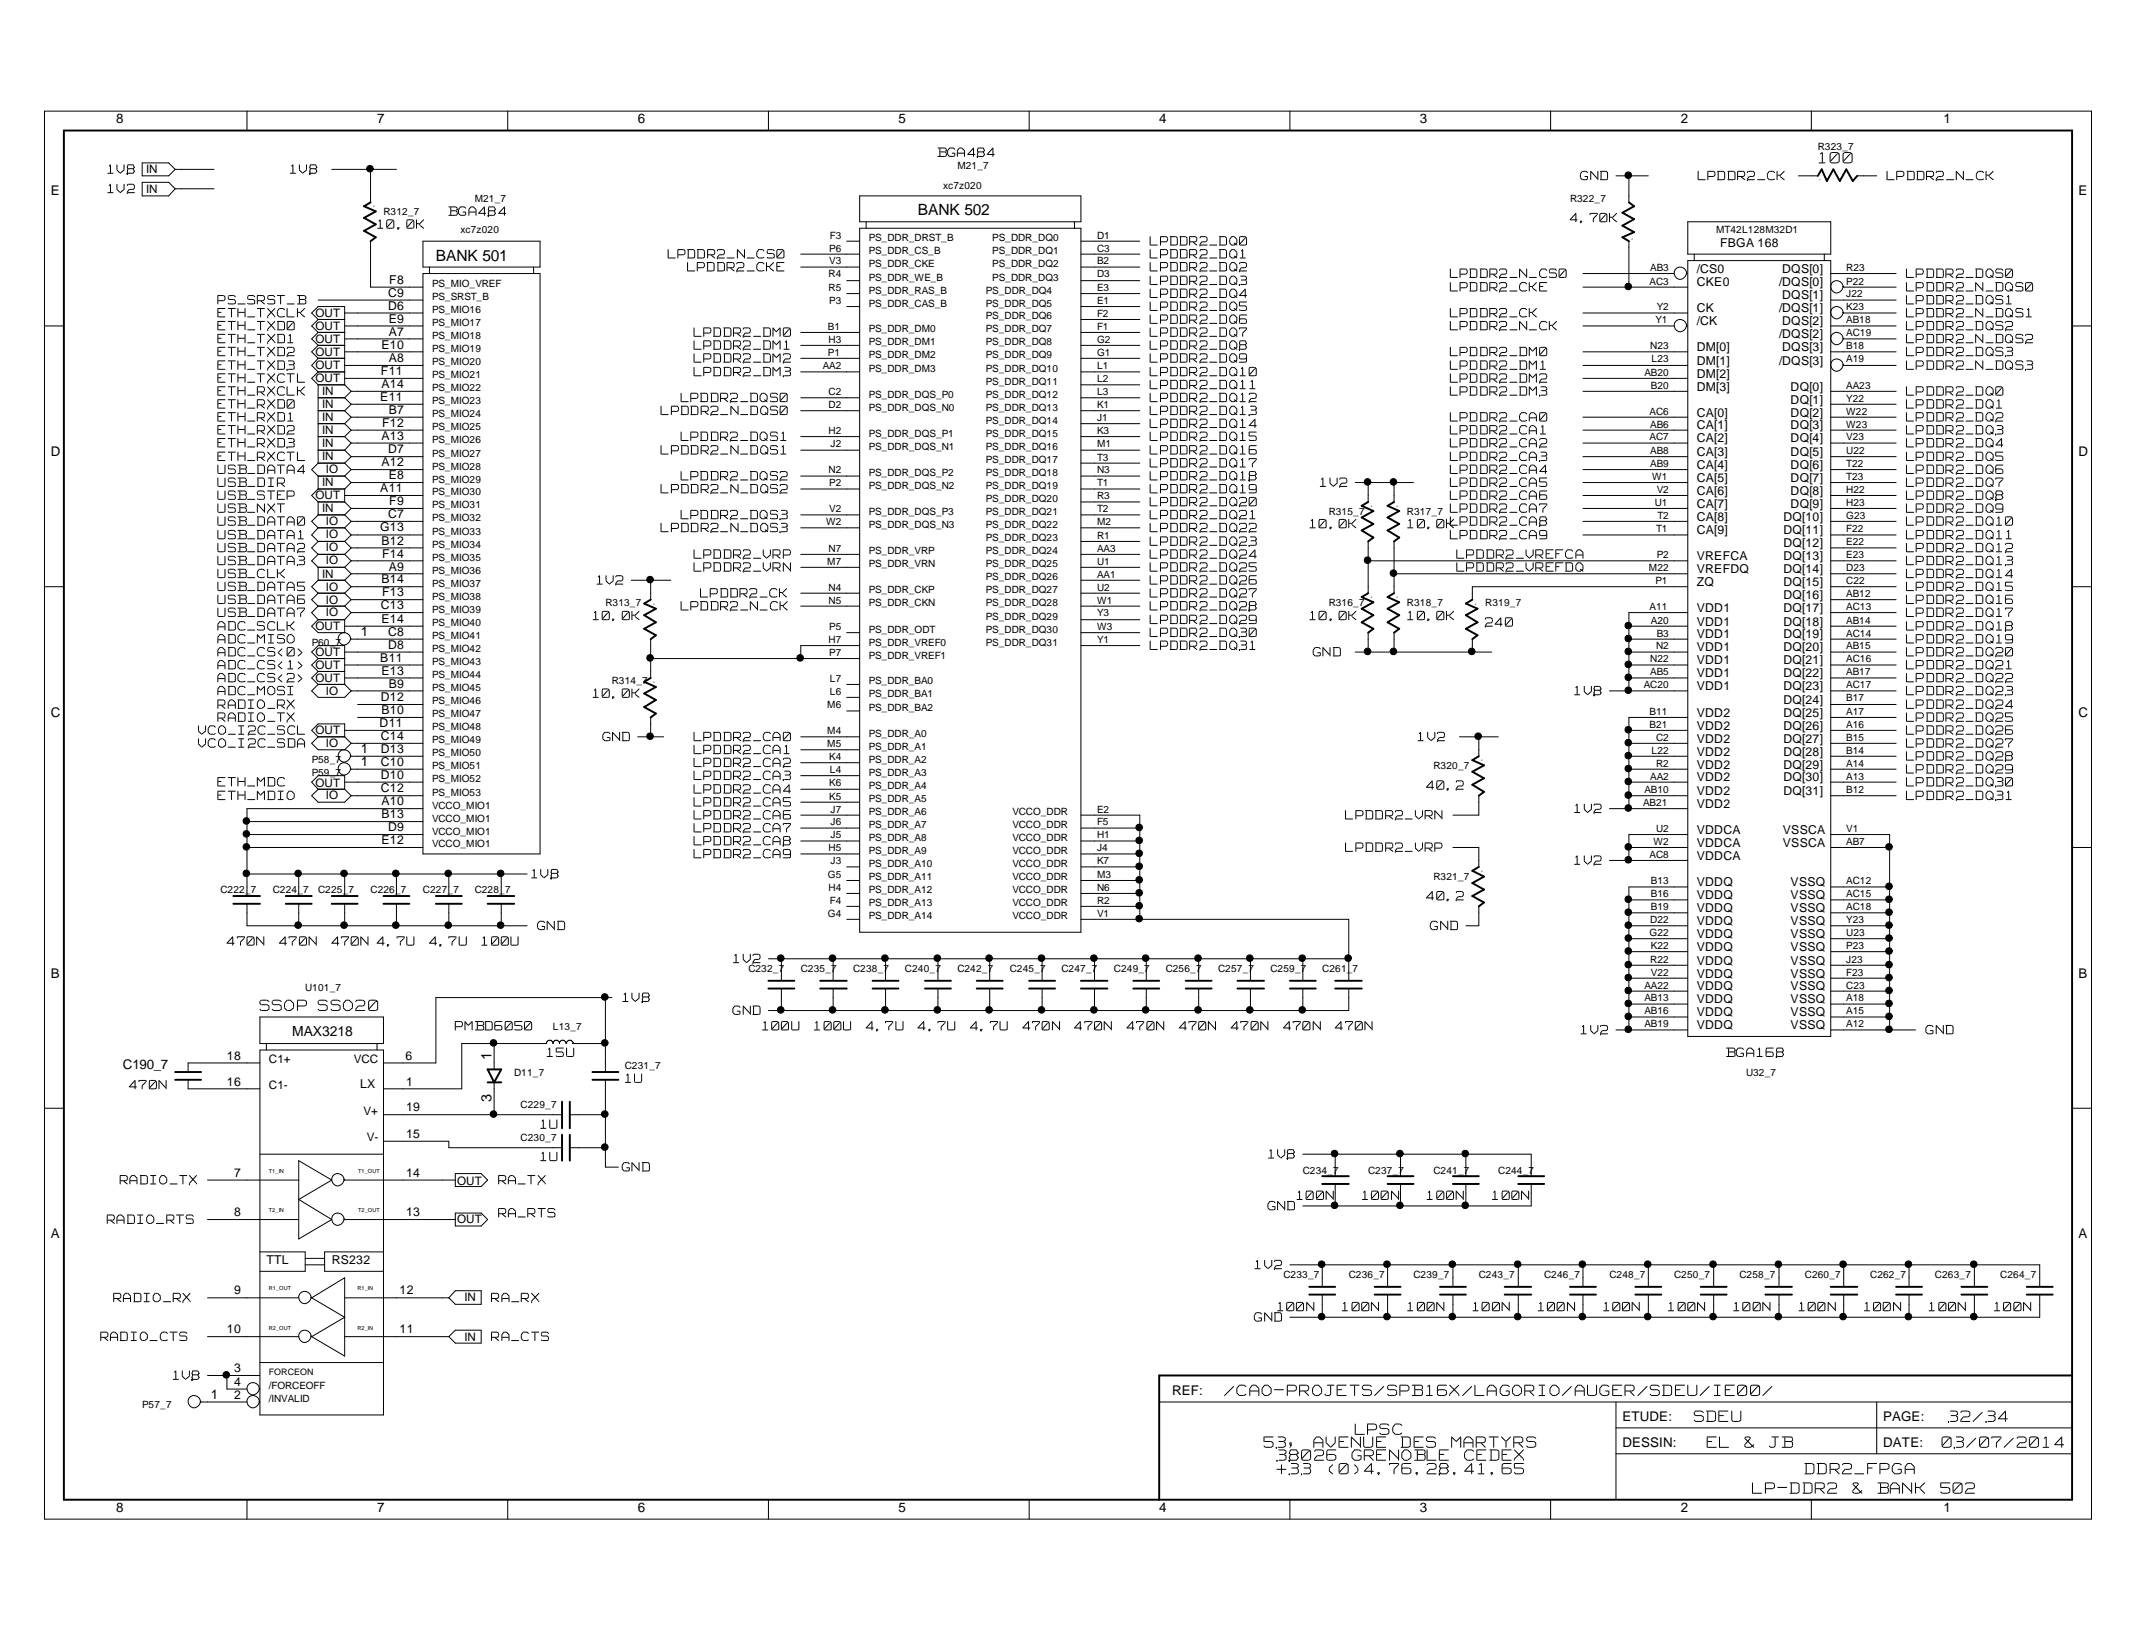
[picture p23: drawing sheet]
<svg xmlns="http://www.w3.org/2000/svg" width="279mm" height="216mm" viewBox="0 0 279 216" stroke-linecap="round" stroke-linejoin="round" font-family="sans-serif">
<defs><g id="words">
<g font-size="2.7" fill="#fff">
<text x="238.1" y="21.6">100</text>
<text x="34" y="132.5">SSOP SSO20</text>
<text x="160.3" y="182.9">/CAO-PROJETS/SPB16X/LAGORIO/AUGER/SDEU/IE00/</text>
<text x="165.4" y="189.6">53, AVENUE DES MARTYRS</text>
<text x="167.1" y="191.3">38026 GRENOBLE CEDEX</text>
<text x="177.4" y="187.9">LPSC</text>
<text x="221.7" y="186.2">SDEU</text>
<text x="223.4" y="189.6">EL &amp; JB</text>
<text x="254.1" y="189.6">03/07/2014</text>
<text x="255" y="186.2">32/34</text>
<text x="167.1" y="193.1">+33 (0)4.76.28.41.65</text>
<text x="229.3" y="195.6">LP-DDR2 &amp; BANK 502</text>
<text x="236.2" y="193.1">DDR2_FPGA</text>
</g>
<g font-size="2.2" fill="#fff">
<text x="14.1" y="22.8">1V8</text>
<text x="38" y="22.8">1V8</text>
<text x="122.7" y="20.6">BGA484</text>
<text x="206.8" y="23.7">GND</text>
<text x="222.2" y="23.7">LPDDR2_CK</text>
<text x="247" y="23.7">LPDDR2_N_CK</text>
<text x="14.1" y="25.4">1V2</text>
<text x="58.7" y="28.3">BGA484</text>
<text x="205.5" y="29.2">4.70K</text>
<text x="49.4" y="30">10.0K</text>
<text x="87.4" y="33.9">LPDDR2_N_CS0</text>
<text x="90" y="35.6">LPDDR2_CKE</text>
<text x="150.5" y="35.6">LPDDR2_DQ2</text>
<text x="150.5" y="33.9">LPDDR2_DQ1</text>
<text x="150.5" y="32.2">LPDDR2_DQ0</text>
<text x="28.5" y="41.6">ETH_TXCLK</text>
<text x="28.5" y="39.9">PS_SRST_B</text>
<text x="150.5" y="39.1">LPDDR2_DQ4</text>
<text x="150.5" y="37.4">LPDDR2_DQ3</text>
<text x="150.5" y="40.8">LPDDR2_DQ5</text>
<text x="189.8" y="36.5">LPDDR2_N_CS0</text>
<text x="189.8" y="38.2">LPDDR2_CKE</text>
<text x="189.8" y="41.6">LPDDR2_CK</text>
<text x="249.5" y="36.5">LPDDR2_DQS0</text>
<text x="249.5" y="38.2">LPDDR2_N_DQS0</text>
<text x="249.5" y="39.9">LPDDR2_DQS1</text>
<text x="249.5" y="41.6">LPDDR2_N_DQS1</text>
<text x="28.5" y="46.7">ETH_TXD2</text>
<text x="28.5" y="45">ETH_TXD1</text>
<text x="28.5" y="43.3">ETH_TXD0</text>
<text x="90.8" y="44.2">LPDDR2_DM0</text>
<text x="90.8" y="45.9">LPDDR2_DM1</text>
<text x="90.8" y="47.6">LPDDR2_DM2</text>
<text x="150.5" y="42.5">LPDDR2_DQ6</text>
<text x="150.5" y="44.2">LPDDR2_DQ7</text>
<text x="150.5" y="47.6">LPDDR2_DQ9</text>
<text x="150.5" y="45.9">LPDDR2_DQ8</text>
<text x="189.8" y="43.3">LPDDR2_N_CK</text>
<text x="189.8" y="46.7">LPDDR2_DM0</text>
<text x="249.5" y="46.7">LPDDR2_DQS3</text>
<text x="249.5" y="45">LPDDR2_N_DQS2</text>
<text x="249.5" y="43.3">LPDDR2_DQS2</text>
<text x="28.5" y="53.6">ETH_RXD0</text>
<text x="28.5" y="51.9">ETH_RXCLK</text>
<text x="28.5" y="48.5">ETH_TXD3</text>
<text x="28.5" y="50.2">ETH_TXCTL</text>
<text x="89.1" y="52.7">LPDDR2_DQS0</text>
<text x="90.8" y="49.3">LPDDR2_DM3</text>
<text x="150.5" y="49.3">LPDDR2_DQ10</text>
<text x="150.5" y="52.7">LPDDR2_DQ12</text>
<text x="150.5" y="51">LPDDR2_DQ11</text>
<text x="189.8" y="50.2">LPDDR2_DM2</text>
<text x="189.8" y="48.5">LPDDR2_DM1</text>
<text x="189.8" y="51.9">LPDDR2_DM3</text>
<text x="249.5" y="53.6">LPDDR2_DQ1</text>
<text x="249.5" y="51.9">LPDDR2_DQ0</text>
<text x="249.5" y="48.5">LPDDR2_N_DQS3</text>
<text x="28.5" y="57">ETH_RXD2</text>
<text x="28.5" y="58.7">ETH_RXD3</text>
<text x="28.5" y="55.3">ETH_RXD1</text>
<text x="86.5" y="59.6">LPDDR2_N_DQS1</text>
<text x="86.5" y="54.4">LPDDR2_N_DQS0</text>
<text x="89.1" y="57.8">LPDDR2_DQS1</text>
<text x="150.5" y="59.6">LPDDR2_DQ16</text>
<text x="150.5" y="56.1">LPDDR2_DQ14</text>
<text x="150.5" y="57.8">LPDDR2_DQ15</text>
<text x="150.5" y="54.4">LPDDR2_DQ13</text>
<text x="189.8" y="57">LPDDR2_CA1</text>
<text x="189.8" y="58.7">LPDDR2_CA2</text>
<text x="189.8" y="55.3">LPDDR2_CA0</text>
<text x="249.5" y="58.7">LPDDR2_DQ4</text>
<text x="249.5" y="55.3">LPDDR2_DQ2</text>
<text x="249.5" y="57">LPDDR2_DQ3</text>
<text x="28.5" y="65.5">USB_STEP</text>
<text x="28.5" y="63.8">USB_DIR</text>
<text x="28.5" y="62.1">USB_DATA4</text>
<text x="28.5" y="60.4">ETH_RXCTL</text>
<text x="86.5" y="64.7">LPDDR2_N_DQS2</text>
<text x="89.1" y="63">LPDDR2_DQS2</text>
<text x="150.5" y="61.3">LPDDR2_DQ17</text>
<text x="150.5" y="63">LPDDR2_DQ18</text>
<text x="150.5" y="64.7">LPDDR2_DQ19</text>
<text x="172.8" y="63.8">1V2</text>
<text x="189.8" y="62.1">LPDDR2_CA4</text>
<text x="189.8" y="63.8">LPDDR2_CA5</text>
<text x="189.8" y="60.4">LPDDR2_CA3</text>
<text x="189.8" y="65.5">LPDDR2_CA6</text>
<text x="249.5" y="63.8">LPDDR2_DQ7</text>
<text x="249.5" y="65.5">LPDDR2_DQ8</text>
<text x="249.5" y="62.1">LPDDR2_DQ6</text>
<text x="249.5" y="60.4">LPDDR2_DQ5</text>
<text x="28.5" y="68.9">USB_DATA0</text>
<text x="28.5" y="67.2">USB_NXT</text>
<text x="28.5" y="70.7">USB_DATA1</text>
<text x="86.5" y="69.7">LPDDR2_N_DQS3</text>
<text x="89.1" y="68.1">LPDDR2_DQS3</text>
<text x="150.5" y="68.1">LPDDR2_DQ21</text>
<text x="150.5" y="69.7">LPDDR2_DQ22</text>
<text x="150.5" y="66.4">LPDDR2_DQ20</text>
<text x="150.5" y="71.5">LPDDR2_DQ23</text>
<text x="171.4" y="69.2">10.0K</text>
<text x="184.2" y="69.2">10.0KLPDDR2_CA8</text>
<text x="189.8" y="70.7">LPDDR2_CA9</text>
<text x="189.8" y="67.2">LPDDR2_CA7</text>
<text x="249.5" y="70.7">LPDDR2_DQ11</text>
<text x="249.5" y="68.9">LPDDR2_DQ10</text>
<text x="249.5" y="67.2">LPDDR2_DQ9</text>
<text x="28.5" y="72.4">USB_DATA2</text>
<text x="28.5" y="75.8">USB_CLK</text>
<text x="28.5" y="77.4">USB_DATA5</text>
<text x="28.5" y="74.1">USB_DATA3</text>
<text x="78.1" y="76.6">1V2</text>
<text x="90.8" y="74.9">LPDDR2_VRN</text>
<text x="90.8" y="73.2">LPDDR2_VRP</text>
<text x="150.5" y="73.2">LPDDR2_DQ24</text>
<text x="150.5" y="76.6">LPDDR2_DQ26</text>
<text x="150.5" y="74.9">LPDDR2_DQ25</text>
<text x="190.6" y="73.2">LPDDR2_VREFCA</text>
<text x="190.6" y="74.9">LPDDR2_VREFDQ</text>
<text x="249.5" y="77.4">LPDDR2_DQ15</text>
<text x="249.5" y="75.8">LPDDR2_DQ14</text>
<text x="249.5" y="72.4">LPDDR2_DQ12</text>
<text x="249.5" y="74.1">LPDDR2_DQ13</text>
<text x="28.5" y="82.6">ADC_SCLK</text>
<text x="28.5" y="80.8">USB_DATA7</text>
<text x="28.5" y="79.1">USB_DATA6</text>
<text x="77.6" y="81.3">10.0K</text>
<text x="89.1" y="80">LPDDR2_N_CK</text>
<text x="91.7" y="78.3">LPDDR2_CK</text>
<text x="150.5" y="78.3">LPDDR2_DQ27</text>
<text x="150.5" y="81.8">LPDDR2_DQ29</text>
<text x="150.5" y="83.5">LPDDR2_DQ30</text>
<text x="150.5" y="80">LPDDR2_DQ28</text>
<text x="171.4" y="81.3">10.0K</text>
<text x="184.2" y="81.3">10.0K</text>
<text x="194.4" y="82.1">240</text>
<text x="249.5" y="80.8">LPDDR2_DQ17</text>
<text x="249.5" y="82.6">LPDDR2_DQ18</text>
<text x="249.5" y="79.1">LPDDR2_DQ16</text>
<text x="28.5" y="86">ADC_CS&lt;0&gt;</text>
<text x="28.5" y="84.3">ADC_MISO</text>
<text x="28.5" y="87.7">ADC_CS&lt;1&gt;</text>
<text x="28.5" y="89.4">ADC_CS&lt;2&gt;</text>
<text x="150.5" y="85.2">LPDDR2_DQ31</text>
<text x="171.9" y="86">GND</text>
<text x="249.5" y="89.4">LPDDR2_DQ22</text>
<text x="249.5" y="87.7">LPDDR2_DQ21</text>
<text x="249.5" y="86">LPDDR2_DQ20</text>
<text x="249.5" y="84.3">LPDDR2_DQ19</text>
<text x="28.5" y="91.1">ADC_MOSI</text>
<text x="28.5" y="92.9">RADIO_RX</text>
<text x="28.5" y="94.6">RADIO_TX</text>
<text x="77.6" y="91.4">10.0K</text>
<text x="206.1" y="91.1">1V8</text>
<text x="249.5" y="94.6">LPDDR2_DQ25</text>
<text x="249.5" y="92.9">LPDDR2_DQ24</text>
<text x="249.5" y="91.1">LPDDR2_DQ23</text>
<text x="26" y="97.9">VCO_I2C_SDA</text>
<text x="26" y="96.2">VCO_I2C_SCL</text>
<text x="78.9" y="97.1">GND</text>
<text x="90.8" y="100.5">LPDDR2_CA2</text>
<text x="90.8" y="98.8">LPDDR2_CA1</text>
<text x="90.8" y="97.1">LPDDR2_CA0</text>
<text x="185.6" y="97.1">1V2</text>
<text x="249.5" y="101.3">LPDDR2_DQ29</text>
<text x="249.5" y="97.9">LPDDR2_DQ27</text>
<text x="249.5" y="99.6">LPDDR2_DQ28</text>
<text x="249.5" y="96.2">LPDDR2_DQ26</text>
<text x="28.5" y="103">ETH_MDC</text>
<text x="28.5" y="104.8">ETH_MDIO</text>
<text x="90.8" y="102.2">LPDDR2_CA3</text>
<text x="90.8" y="103.9">LPDDR2_CA4</text>
<text x="90.8" y="107.3">LPDDR2_CA6</text>
<text x="90.8" y="105.6">LPDDR2_CA5</text>
<text x="176.1" y="107.3">LPDDR2_VRN</text>
<text x="186.7" y="103.4">40.2</text>
<text x="206.1" y="106.5">1V2</text>
<text x="249.5" y="104.8">LPDDR2_DQ31</text>
<text x="249.5" y="103">LPDDR2_DQ30</text>
<text x="90.8" y="109">LPDDR2_CA7</text>
<text x="90.8" y="110.7">LPDDR2_CA8</text>
<text x="90.8" y="112.4">LPDDR2_CA9</text>
<text x="176.1" y="111.6">LPDDR2_VRP</text>
<text x="206.1" y="113.3">1V2</text>
<text x="69.6" y="115">1V8</text>
<text x="186.7" y="117.9">40.2</text>
<text x="29.7" y="123.8">470N</text>
<text x="36.6" y="123.8">470N</text>
<text x="43.4" y="123.8">470N</text>
<text x="49.3" y="123.8">4.7U</text>
<text x="56.2" y="123.8">4.7U</text>
<text x="63.1" y="123.8">100U</text>
<text x="70.3" y="121.8">GND</text>
<text x="187.2" y="121.8">GND</text>
<text x="81.5" y="131.2">1V8</text>
<text x="96" y="126.1">1V2</text>
<text x="59.6" y="134.9">PMBD6050</text>
<text x="95.9" y="132.9">GND</text>
<text x="99.8" y="134.9">100U</text>
<text x="106.6" y="134.9">100U</text>
<text x="113.3" y="134.9">4.7U</text>
<text x="120.1" y="134.9">4.7U</text>
<text x="127" y="134.9">4.7U</text>
<text x="133.8" y="134.9">470N</text>
<text x="140.6" y="134.9">470N</text>
<text x="147.5" y="134.9">470N</text>
<text x="154.3" y="134.9">470N</text>
<text x="161.1" y="134.9">470N</text>
<text x="168" y="134.9">470N</text>
<text x="174.7" y="134.9">470N</text>
<text x="206.9" y="135.4">1V2</text>
<text x="252" y="135.4">GND</text>
<text x="16.9" y="142.6">470N</text>
<text x="71.6" y="138.4">15U</text>
<text x="81.9" y="141.8">1U</text>
<text x="226" y="138.4">BGA168</text>
<text x="70.8" y="147.8">1U</text>
<text x="15.7" y="155.1">RADIO_TX</text>
<text x="65.3" y="155.1">RA_TX</text>
<text x="70.8" y="152">1U</text>
<text x="81.4" y="153.4">GND</text>
<text x="166" y="151.7">1V8</text>
<text x="14" y="160.3">RADIO_RTS</text>
<text x="65.3" y="159.4">RA_RTS</text>
<text x="165.9" y="158.5">GND</text>
<text x="169.7" y="157.1">100N</text>
<text x="178.3" y="157.1">100N</text>
<text x="186.8" y="157.1">100N</text>
<text x="195.3" y="157.1">100N</text>
<text x="164.2" y="166.2">1V2</text>
<text x="14.9" y="170.5">RADIO_RX</text>
<text x="64.3" y="170.5">RA_RX</text>
<text x="164.1" y="173">GND</text>
<text x="167.2" y="171.7">100N</text>
<text x="175.7" y="171.7">100N</text>
<text x="184.2" y="171.7">100N</text>
<text x="192.8" y="171.7">100N</text>
<text x="201.3" y="171.7">100N</text>
<text x="209.9" y="171.7">100N</text>
<text x="218.3" y="171.7">100N</text>
<text x="226.9" y="171.7">100N</text>
<text x="235.4" y="171.7">100N</text>
<text x="244" y="171.7">100N</text>
<text x="252.5" y="171.7">100N</text>
<text x="261" y="171.7">100N</text>
<text x="13.2" y="175.6">RADIO_CTS</text>
<text x="64.3" y="175.6">RA_CTS</text>
<text x="22.7" y="180.7">1V8</text>
</g>
<g font-size="2">
<text x="120.1" y="28.2">BANK 502</text>
<text x="57" y="34.1">BANK 501</text>
</g>
<g font-size="1.9">
<text x="64.3" y="138.7" transform="rotate(-90 64.3 138.7)">1</text>
<text x="64.3" y="144.2" transform="rotate(-90 64.3 144.2)">3</text>
</g>
<text font-size="1.8" x="38.2" y="135.6">MAX3218</text>
<g font-size="1.7">
<text x="15.2" y="16.2">8</text>
<text x="49.3" y="16.2">7</text>
<text x="83.5" y="16.2">6</text>
<text x="117.6" y="16.2">5</text>
<text x="151.7" y="16.2">4</text>
<text x="185.8" y="16.2">3</text>
<text x="219.9" y="16.2">2</text>
<text x="254.3" y="16.2">1</text>
<text x="6.7" y="25.5">E</text>
<text x="272" y="25.5">E</text>
<text x="6.7" y="59.7">D</text>
<text x="272" y="59.7">D</text>
<text x="47.2" y="83.2">1</text>
<text x="6.7" y="93.8">C</text>
<text x="272" y="93.8">C</text>
<text x="47.2" y="100.2">1</text>
<text x="47.2" y="98.5">1</text>
<text x="6.7" y="127.9">B</text>
<text x="272" y="127.9">B</text>
<text x="16.1" y="139.8">C190_7</text>
<text x="6.7" y="162">A</text>
<text x="272" y="162">A</text>
<text x="27.6" y="183">1</text>
<text x="153.4" y="182.5">REF:</text>
<text x="212.3" y="185.9">ETUDE:</text>
<text x="246.4" y="185.9">PAGE:</text>
<text x="212.3" y="189.3">DESSIN:</text>
<text x="246.4" y="189.3">DATE:</text>
<text x="15.2" y="197.8">8</text>
<text x="49.3" y="197.8">7</text>
<text x="83.5" y="197.8">6</text>
<text x="117.6" y="197.8">5</text>
<text x="151.7" y="197.8">4</text>
<text x="185.8" y="197.8">3</text>
<text x="219.9" y="197.8">2</text>
<text x="254.3" y="197.8">1</text>
</g>
<g font-size="1.6">
<text x="222.1" y="35.7">/CS0</text>
<text x="225.1" y="32.3">FBGA 168</text>
<text x="233.2" y="35.7">DQS[0]</text>
<text x="50.8" y="38.8">C9</text>
<text x="50.8" y="40.5">D6</text>
<text x="50.9" y="37.1">F8</text>
<text x="222.1" y="40.9">CK</text>
<text x="222.1" y="37.5">CKE0</text>
<text x="232.8" y="37.5">/DQS[0]</text>
<text x="232.8" y="40.9">/DQS[1]</text>
<text x="233.2" y="39.2">DQS[1]</text>
<text x="49.9" y="45.6">E10</text>
<text x="50.9" y="47.3">A8</text>
<text x="50.9" y="43.9">A7</text>
<text x="50.9" y="42.2">E9</text>
<text x="222.1" y="42.6">/CK</text>
<text x="222.1" y="46">DM[0]</text>
<text x="222.1" y="47.7">DM[1]</text>
<text x="232.8" y="44.3">/DQS[2]</text>
<text x="232.8" y="47.7">/DQS[3]</text>
<text x="233.2" y="42.6">DQS[2]</text>
<text x="233.2" y="46">DQS[3]</text>
<text x="49.8" y="52.5">E11</text>
<text x="49.8" y="49.1">F11</text>
<text x="49.9" y="50.8">A14</text>
<text x="222.1" y="49.4">DM[2]</text>
<text x="222.1" y="51.1">DM[3]</text>
<text x="234.3" y="51.1">DQ[0]</text>
<text x="234.3" y="52.8">DQ[1]</text>
<text x="49.9" y="57.6">A13</text>
<text x="50" y="55.9">F12</text>
<text x="50.8" y="59.3">D7</text>
<text x="50.9" y="54.2">B7</text>
<text x="222.1" y="54.5">CA[0]</text>
<text x="222.1" y="57.9">CA[2]</text>
<text x="222.1" y="56.2">CA[1]</text>
<text x="222.1" y="59.7">CA[3]</text>
<text x="234.3" y="56.2">DQ[3]</text>
<text x="234.3" y="54.5">DQ[2]</text>
<text x="234.3" y="57.9">DQ[4]</text>
<text x="234.3" y="59.7">DQ[5]</text>
<text x="49.8" y="64.4">A11</text>
<text x="49.9" y="61">A12</text>
<text x="50.9" y="62.7">E8</text>
<text x="222.1" y="63.1">CA[5]</text>
<text x="222.1" y="61.4">CA[4]</text>
<text x="222.1" y="64.7">CA[6]</text>
<text x="234.3" y="61.4">DQ[6]</text>
<text x="234.3" y="64.7">DQ[8]</text>
<text x="234.3" y="63.1">DQ[7]</text>
<text x="49.8" y="69.5">G13</text>
<text x="49.9" y="71.3">B12</text>
<text x="50.8" y="67.8">C7</text>
<text x="50.9" y="66.1">F9</text>
<text x="222.1" y="66.4">CA[7]</text>
<text x="222.1" y="68.1">CA[8]</text>
<text x="222.1" y="69.9">CA[9]</text>
<text x="233.4" y="68.1">DQ[10]</text>
<text x="233.4" y="69.9">DQ[11]</text>
<text x="233.4" y="71.6">DQ[12]</text>
<text x="234.3" y="66.4">DQ[9]</text>
<text x="49.9" y="76.3">B14</text>
<text x="50" y="73">F14</text>
<text x="50.9" y="74.7">A9</text>
<text x="222.1" y="76.7">ZQ</text>
<text x="222.1" y="73.3">VREFCA</text>
<text x="222.1" y="75">VREFDQ</text>
<text x="233.4" y="73.3">DQ[13]</text>
<text x="233.4" y="75">DQ[14]</text>
<text x="233.4" y="76.7">DQ[15]</text>
<text x="49.8" y="79.7">C13</text>
<text x="49.9" y="81.5">E14</text>
<text x="50" y="78">F13</text>
<text x="50.8" y="83.2">C8</text>
<text x="222.1" y="80.1">VDD1</text>
<text x="222.1" y="83.5">VDD1</text>
<text x="222.1" y="81.9">VDD1</text>
<text x="233.4" y="78.4">DQ[16]</text>
<text x="233.4" y="81.9">DQ[18]</text>
<text x="233.4" y="80.1">DQ[17]</text>
<text x="233.4" y="83.5">DQ[19]</text>
<text x="49.8" y="86.6">B11</text>
<text x="49.9" y="88.3">E13</text>
<text x="50.8" y="84.9">D8</text>
<text x="50.9" y="90">B9</text>
<text x="222.1" y="85.2">VDD1</text>
<text x="222.1" y="86.9">VDD1</text>
<text x="222.1" y="88.6">VDD1</text>
<text x="233.4" y="85.2">DQ[20]</text>
<text x="233.4" y="86.9">DQ[21]</text>
<text x="233.4" y="88.6">DQ[22]</text>
<text x="49.7" y="95.1">D11</text>
<text x="49.8" y="91.7">D12</text>
<text x="49.9" y="93.5">B10</text>
<text x="222.1" y="90.3">VDD1</text>
<text x="222.1" y="93.8">VDD2</text>
<text x="222.1" y="95.5">VDD2</text>
<text x="233.4" y="90.3">DQ[23]</text>
<text x="233.4" y="92.1">DQ[24]</text>
<text x="233.4" y="93.8">DQ[25]</text>
<text x="233.4" y="95.5">DQ[26]</text>
<text x="49.8" y="101.9">D10</text>
<text x="49.8" y="100.2">C10</text>
<text x="49.8" y="98.5">D13</text>
<text x="49.8" y="96.8">C14</text>
<text x="222.1" y="97.2">VDD2</text>
<text x="222.1" y="98.9">VDD2</text>
<text x="222.1" y="100.6">VDD2</text>
<text x="233.4" y="98.9">DQ[28]</text>
<text x="233.4" y="97.2">DQ[27]</text>
<text x="233.4" y="100.6">DQ[29]</text>
<text x="49.8" y="103.7">C12</text>
<text x="49.9" y="107.1">B13</text>
<text x="49.9" y="105.4">A10</text>
<text x="222.1" y="102.3">VDD2</text>
<text x="222.1" y="104">VDD2</text>
<text x="222.1" y="105.7">VDD2</text>
<text x="233.4" y="102.3">DQ[30]</text>
<text x="233.4" y="104">DQ[31]</text>
<text x="49.9" y="110.5">E12</text>
<text x="50.8" y="108.8">D9</text>
<text x="222.1" y="109.1">VDDCA</text>
<text x="222.1" y="110.8">VDDCA</text>
<text x="222.1" y="112.5">VDDCA</text>
<text x="233.3" y="109.1">VSSCA</text>
<text x="233.3" y="110.8">VSSCA</text>
<text x="222.1" y="116">VDDQ</text>
<text x="222.1" y="117.7">VDDQ</text>
<text x="222.1" y="119.4">VDDQ</text>
<text x="234.3" y="117.7">VSSQ</text>
<text x="234.3" y="116">VSSQ</text>
<text x="234.3" y="119.4">VSSQ</text>
<text x="222.1" y="122.7">VDDQ</text>
<text x="222.1" y="121.1">VDDQ</text>
<text x="222.1" y="124.4">VDDQ</text>
<text x="234.3" y="121.1">VSSQ</text>
<text x="234.3" y="122.7">VSSQ</text>
<text x="234.3" y="124.4">VSSQ</text>
<text x="222.1" y="126.2">VDDQ</text>
<text x="222.1" y="127.9">VDDQ</text>
<text x="222.1" y="129.6">VDDQ</text>
<text x="222.1" y="131.3">VDDQ</text>
<text x="234.3" y="126.2">VSSQ</text>
<text x="234.3" y="131.3">VSSQ</text>
<text x="234.3" y="127.9">VSSQ</text>
<text x="234.3" y="129.6">VSSQ</text>
<text x="222.1" y="133">VDDQ</text>
<text x="222.1" y="134.7">VDDQ</text>
<text x="234.3" y="133">VSSQ</text>
<text x="234.3" y="134.7">VSSQ</text>
<text x="29.7" y="142">16</text>
<text x="29.7" y="138.7">18</text>
<text x="47.1" y="142.4">LX</text>
<text x="53.1" y="138.7">6</text>
<text x="53.1" y="142">1</text>
<text x="53.1" y="148.9">15</text>
<text x="53.1" y="145.4">19</text>
<text x="30.6" y="154">7</text>
<text x="53.1" y="154">14</text>
<text x="30.6" y="159.2">8</text>
<text x="53.1" y="159.2">13</text>
<text x="34.9" y="165.4">TTL</text>
<text x="43.4" y="165.4">RS232</text>
<text x="30.6" y="169.3">9</text>
<text x="52.3" y="169.3">12</text>
<text x="29.7" y="174.5">10</text>
<text x="30.6" y="179.6">3</text>
<text x="52.3" y="174.5">11</text>
<text x="30.6" y="183">2</text>
<text x="30.6" y="181.3">4</text>
</g>
<g font-size="1.5">
<text x="19.1" y="22.7">IN</text>
<text x="19.1" y="25.2">IN</text>
<text x="41.3" y="41.5">OUT</text>
<text x="41.3" y="44.9">OUT</text>
<text x="41.3" y="46.6">OUT</text>
<text x="41.3" y="43.2">OUT</text>
<text x="41.3" y="50">OUT</text>
<text x="41.3" y="48.3">OUT</text>
<text x="42.1" y="53.4">IN</text>
<text x="42.1" y="51.6">IN</text>
<text x="42.1" y="58.5">IN</text>
<text x="42.1" y="56.8">IN</text>
<text x="42.1" y="55.1">IN</text>
<text x="41.3" y="65.3">OUT</text>
<text x="42.1" y="63.6">IN</text>
<text x="42.1" y="60.2">IN</text>
<text x="42.7" y="61.9">IO</text>
<text x="42.1" y="67">IN</text>
<text x="42.7" y="70.4">IO</text>
<text x="42.7" y="68.7">IO</text>
<text x="42.1" y="75.6">IN</text>
<text x="42.7" y="77.3">IO</text>
<text x="42.7" y="73.8">IO</text>
<text x="42.7" y="72.1">IO</text>
<text x="41.3" y="82.4">OUT</text>
<text x="42.7" y="79">IO</text>
<text x="42.7" y="80.7">IO</text>
<text x="41.3" y="87.5">OUT</text>
<text x="41.3" y="89.3">OUT</text>
<text x="41.3" y="85.8">OUT</text>
<text x="42.7" y="90.9">IO</text>
<text x="41.3" y="96.1">OUT</text>
<text x="42.7" y="97.8">IO</text>
<text x="41.3" y="102.9">OUT</text>
<text x="42.7" y="104.5">IO</text>
<text x="35.2" y="139.1">C1+</text>
<text x="35.2" y="142.5">C1-</text>
<text x="46.3" y="139.1">VCC</text>
<text x="47.6" y="145.9">V+</text>
<text x="48" y="149.3">V-</text>
<text x="59.8" y="155">OUT</text>
<text x="59.8" y="160.1">OUT</text>
<text x="60.8" y="170.2">IN</text>
<text x="60.8" y="175.4">IN</text>
</g>
<g font-size="1.3">
<text x="125.3" y="22.2">M21_7</text>
<text x="237.9" y="19.6">R323_7</text>
<text x="50.2" y="28.2">R312_7</text>
<text x="62.1" y="26.5">M21_7</text>
<text x="123.4" y="24.7">xc7z020</text>
<text x="205.5" y="26.5">R322_7</text>
<text x="60.3" y="30.5">xc7z020</text>
<text x="108.5" y="32.9">P6</text>
<text x="108.5" y="34.6">V3</text>
<text x="108.6" y="31.2">F3</text>
<text x="113.7" y="34.9">PS_DDR_CKE</text>
<text x="113.7" y="33.3">PS_DDR_CS_B</text>
<text x="113.7" y="31.6">PS_DDR_DRST_B</text>
<text x="129.9" y="34.9">PS_DDR_DQ2</text>
<text x="129.9" y="33.3">PS_DDR_DQ1</text>
<text x="129.9" y="31.6">PS_DDR_DQ0</text>
<text x="143.6" y="34.6">B2</text>
<text x="143.6" y="32.9">C3</text>
<text x="143.6" y="31.2">D1</text>
<text x="216" y="35.5">AB3</text>
<text x="224.6" y="30.5">MT42L128M32D1</text>
<text x="241.6" y="35.5">R23</text>
<text x="56.5" y="41">PS_MIO16</text>
<text x="56.5" y="39.3">PS_SRST_B</text>
<text x="56.5" y="37.6">PS_MIO_VREF</text>
<text x="108.4" y="36.3">R4</text>
<text x="108.4" y="38.1">R5</text>
<text x="108.5" y="39.8">P3</text>
<text x="113.7" y="40.1">PS_DDR_CAS_B</text>
<text x="113.7" y="38.4">PS_DDR_RAS_B</text>
<text x="113.7" y="36.7">PS_DDR_WE_B</text>
<text x="129" y="40.1">PS_DDR_DQ5</text>
<text x="129" y="41.8">PS_DDR_DQ6</text>
<text x="129" y="38.4">PS_DDR_DQ4</text>
<text x="129.9" y="36.7">PS_DDR_DQ3</text>
<text x="143.6" y="41.5">F2</text>
<text x="143.6" y="39.8">E1</text>
<text x="143.6" y="38.1">E3</text>
<text x="143.6" y="36.3">D3</text>
<text x="215.9" y="37.2">AC3</text>
<text x="216.8" y="40.6">Y2</text>
<text x="241.6" y="40.6">K23</text>
<text x="241.6" y="37.2">P22</text>
<text x="241.6" y="38.9">J22</text>
<text x="56.5" y="47.8">PS_MIO20</text>
<text x="56.5" y="46">PS_MIO19</text>
<text x="56.5" y="44.3">PS_MIO18</text>
<text x="56.5" y="42.7">PS_MIO17</text>
<text x="108.4" y="46.5">P1</text>
<text x="108.4" y="43.2">B1</text>
<text x="108.4" y="44.9">H3</text>
<text x="113.7" y="46.9">PS_DDR_DM2</text>
<text x="113.7" y="45.2">PS_DDR_DM1</text>
<text x="113.7" y="43.5">PS_DDR_DM0</text>
<text x="129" y="45.2">PS_DDR_DQ8</text>
<text x="129" y="46.9">PS_DDR_DQ9</text>
<text x="129" y="43.5">PS_DDR_DQ7</text>
<text x="143.6" y="46.5">G1</text>
<text x="143.6" y="44.9">G2</text>
<text x="143.6" y="43.2">F1</text>
<text x="216" y="45.7">N23</text>
<text x="216.1" y="47.4">L23</text>
<text x="216.6" y="42.3">Y1</text>
<text x="241.6" y="47.4">A19</text>
<text x="241.6" y="44">AC19</text>
<text x="241.6" y="45.7">B18</text>
<text x="241.6" y="42.3">AB18</text>
<text x="56.5" y="52.9">PS_MIO23</text>
<text x="56.5" y="51.2">PS_MIO22</text>
<text x="56.5" y="49.5">PS_MIO21</text>
<text x="107.7" y="48.3">AA2</text>
<text x="108.4" y="51.7">C2</text>
<text x="108.4" y="53.4">D2</text>
<text x="113.7" y="53.7">PS_DDR_DQS_N0</text>
<text x="113.7" y="52">PS_DDR_DQS_P0</text>
<text x="113.7" y="48.7">PS_DDR_DM3</text>
<text x="129" y="53.7">PS_DDR_DQ13</text>
<text x="129" y="52">PS_DDR_DQ12</text>
<text x="129" y="50.4">PS_DDR_DQ11</text>
<text x="129" y="48.7">PS_DDR_DQ10</text>
<text x="143.6" y="53.4">K1</text>
<text x="143.6" y="51.7">L3</text>
<text x="143.6" y="50">L2</text>
<text x="143.6" y="48.3">L1</text>
<text x="215.2" y="49.2">AB20</text>
<text x="216" y="50.9">B20</text>
<text x="241.6" y="52.6">Y22</text>
<text x="241.6" y="50.9">AA23</text>
<text x="56.5" y="59.8">PS_MIO27</text>
<text x="56.5" y="58">PS_MIO26</text>
<text x="56.5" y="56.3">PS_MIO25</text>
<text x="56.5" y="54.6">PS_MIO24</text>
<text x="108.4" y="56.8">H2</text>
<text x="108.7" y="58.5">J2</text>
<text x="113.7" y="58.9">PS_DDR_DQS_N1</text>
<text x="113.7" y="57.1">PS_DDR_DQS_P1</text>
<text x="129" y="58.9">PS_DDR_DQ16</text>
<text x="129" y="57.1">PS_DDR_DQ15</text>
<text x="129" y="55.4">PS_DDR_DQ14</text>
<text x="143.6" y="58.5">M1</text>
<text x="143.6" y="56.8">K3</text>
<text x="143.6" y="55.1">J1</text>
<text x="215.9" y="57.6">AC7</text>
<text x="215.9" y="54.3">AC6</text>
<text x="216" y="59.4">AB8</text>
<text x="216" y="55.9">AB6</text>
<text x="241.6" y="59.4">U22</text>
<text x="241.6" y="57.6">V23</text>
<text x="241.6" y="55.9">W23</text>
<text x="241.6" y="54.3">W22</text>
<text x="56.5" y="64.8">PS_MIO30</text>
<text x="56.5" y="63.1">PS_MIO29</text>
<text x="56.5" y="61.4">PS_MIO28</text>
<text x="108.4" y="62">N2</text>
<text x="108.5" y="63.6">P2</text>
<text x="113.7" y="64">PS_DDR_DQS_N2</text>
<text x="113.7" y="62.3">PS_DDR_DQS_P2</text>
<text x="129" y="65.7">PS_DDR_DQ20</text>
<text x="129" y="64">PS_DDR_DQ19</text>
<text x="129" y="62.3">PS_DDR_DQ18</text>
<text x="129" y="60.6">PS_DDR_DQ17</text>
<text x="143.6" y="65.3">R3</text>
<text x="143.6" y="63.6">T1</text>
<text x="143.6" y="62">N3</text>
<text x="143.6" y="60.3">T3</text>
<text x="216" y="61.1">AB9</text>
<text x="216.2" y="62.8">W1</text>
<text x="216.8" y="64.5">V2</text>
<text x="241.6" y="64.5">H22</text>
<text x="241.6" y="62.8">T23</text>
<text x="241.6" y="61.1">T22</text>
<text x="56.5" y="71.7">PS_MIO34</text>
<text x="56.5" y="70">PS_MIO33</text>
<text x="56.5" y="68.2">PS_MIO32</text>
<text x="56.5" y="66.5">PS_MIO31</text>
<text x="108.1" y="68.7">W2</text>
<text x="108.5" y="67">V2</text>
<text x="113.7" y="69.1">PS_DDR_DQS_N3</text>
<text x="113.7" y="67.4">PS_DDR_DQS_P3</text>
<text x="129" y="70.8">PS_DDR_DQ23</text>
<text x="129" y="69.1">PS_DDR_DQ22</text>
<text x="129" y="67.4">PS_DDR_DQ21</text>
<text x="143.6" y="70.5">R1</text>
<text x="143.6" y="68.7">M2</text>
<text x="143.6" y="67">T2</text>
<text x="173.9" y="67.4">R315_7</text>
<text x="184.1" y="67.4">R317_7</text>
<text x="216.6" y="66.2">U1</text>
<text x="216.7" y="69.6">T1</text>
<text x="216.9" y="67.9">T2</text>
<text x="241.6" y="71.4">E22</text>
<text x="241.6" y="69.6">F22</text>
<text x="241.6" y="67.9">G23</text>
<text x="241.6" y="66.2">H23</text>
<text x="56.5" y="76.8">PS_MIO37</text>
<text x="56.5" y="75.1">PS_MIO36</text>
<text x="56.5" y="73.4">PS_MIO35</text>
<text x="108.3" y="73.9">M7</text>
<text x="108.4" y="72.2">N7</text>
<text x="108.4" y="77.3">N4</text>
<text x="113.7" y="77.6">PS_DDR_CKP</text>
<text x="113.7" y="74.2">PS_DDR_VRN</text>
<text x="113.7" y="72.5">PS_DDR_VRP</text>
<text x="129" y="77.6">PS_DDR_DQ27</text>
<text x="129" y="75.9">PS_DDR_DQ26</text>
<text x="129" y="74.2">PS_DDR_DQ25</text>
<text x="129" y="72.5">PS_DDR_DQ24</text>
<text x="143.6" y="77.3">U2</text>
<text x="143.6" y="75.6">AA1</text>
<text x="143.6" y="73.9">U1</text>
<text x="143.6" y="72.2">AA3</text>
<text x="215.8" y="74.7">M22</text>
<text x="216.6" y="76.4">P1</text>
<text x="216.8" y="73">P2</text>
<text x="241.6" y="76.4">C22</text>
<text x="241.6" y="74.7">D23</text>
<text x="241.6" y="73">E23</text>
<text x="56.5" y="83.6">PS_MIO41</text>
<text x="56.5" y="81.9">PS_MIO40</text>
<text x="56.5" y="80.2">PS_MIO39</text>
<text x="56.5" y="78.5">PS_MIO38</text>
<text x="79.2" y="79.3">R313_7</text>
<text x="108.4" y="79">N5</text>
<text x="108.5" y="82.4">P5</text>
<text x="113.7" y="82.8">PS_DDR_ODT</text>
<text x="113.7" y="79.3">PS_DDR_CKN</text>
<text x="129" y="82.8">PS_DDR_DQ30</text>
<text x="129" y="79.3">PS_DDR_DQ28</text>
<text x="129" y="81.1">PS_DDR_DQ29</text>
<text x="143.6" y="82.4">W3</text>
<text x="143.6" y="80.7">Y3</text>
<text x="143.6" y="79">W1</text>
<text x="173.9" y="79.3">R316_7</text>
<text x="184.1" y="79.3">R318_7</text>
<text x="194.4" y="79.3">R319_7</text>
<text x="215.9" y="79.8">A11</text>
<text x="216" y="81.6">A20</text>
<text x="216.8" y="83.3">B3</text>
<text x="241.6" y="83.3">AC14</text>
<text x="241.6" y="81.6">AB14</text>
<text x="241.6" y="79.8">AC13</text>
<text x="241.6" y="78.1">AB12</text>
<text x="40.8" y="84.5">P60_7</text>
<text x="56.5" y="88.7">PS_MIO44</text>
<text x="56.5" y="87">PS_MIO43</text>
<text x="56.5" y="85.3">PS_MIO42</text>
<text x="80.1" y="89.6">R314_7</text>
<text x="108.4" y="84.1">H7</text>
<text x="108.5" y="85.8">P7</text>
<text x="108.6" y="89.2">L7</text>
<text x="113.7" y="89.6">PS_DDR_BA0</text>
<text x="113.7" y="86.2">PS_DDR_VREF1</text>
<text x="113.7" y="84.5">PS_DDR_VREF0</text>
<text x="129" y="84.5">PS_DDR_DQ31</text>
<text x="143.6" y="84.1">Y1</text>
<text x="216" y="88.4">AB5</text>
<text x="216" y="86.7">N22</text>
<text x="216.7" y="85">N2</text>
<text x="241.6" y="88.4">AB17</text>
<text x="241.6" y="86.7">AC16</text>
<text x="241.6" y="85">AB15</text>
<text x="56.5" y="95.6">PS_MIO48</text>
<text x="56.5" y="93.9">PS_MIO47</text>
<text x="56.5" y="90.4">PS_MIO45</text>
<text x="56.5" y="92.2">PS_MIO46</text>
<text x="108.3" y="92.7">M6</text>
<text x="108.6" y="90.9">L6</text>
<text x="113.7" y="93">PS_DDR_BA2</text>
<text x="113.7" y="91.2">PS_DDR_BA1</text>
<text x="215.1" y="90.1">AC20</text>
<text x="215.9" y="95.2">B21</text>
<text x="215.9" y="93.5">B11</text>
<text x="241.6" y="95.2">A16</text>
<text x="241.6" y="93.5">A17</text>
<text x="241.6" y="91.8">B17</text>
<text x="241.6" y="90.1">AC17</text>
<text x="40.8" y="101.5">P59_7</text>
<text x="40.8" y="99.8">P58_7</text>
<text x="56.5" y="100.6">PS_MIO51</text>
<text x="56.5" y="97.3">PS_MIO49</text>
<text x="56.5" y="99">PS_MIO50</text>
<text x="108.3" y="97.8">M5</text>
<text x="108.3" y="96.1">M4</text>
<text x="108.5" y="99.5">K4</text>
<text x="108.6" y="101.2">L4</text>
<text x="113.7" y="101.5">PS_DDR_A3</text>
<text x="113.7" y="96.4">PS_DDR_A0</text>
<text x="113.7" y="98.1">PS_DDR_A1</text>
<text x="113.7" y="99.8">PS_DDR_A2</text>
<text x="187.6" y="100.6">R320_7</text>
<text x="216.1" y="98.6">L22</text>
<text x="216.7" y="100.3">R2</text>
<text x="216.7" y="96.9">C2</text>
<text x="241.6" y="100.3">A14</text>
<text x="241.6" y="98.6">B14</text>
<text x="241.6" y="96.9">B15</text>
<text x="56.5" y="102.3">PS_MIO52</text>
<text x="56.5" y="104.1">PS_MIO53</text>
<text x="56.5" y="105.8">VCCO_MIO1</text>
<text x="56.5" y="107.5">VCCO_MIO1</text>
<text x="108.5" y="104.6">K5</text>
<text x="108.5" y="102.8">K6</text>
<text x="108.7" y="106.3">J7</text>
<text x="113.7" y="105">PS_DDR_A5</text>
<text x="113.7" y="106.7">PS_DDR_A6</text>
<text x="113.7" y="103.3">PS_DDR_A4</text>
<text x="132.5" y="106.7">VCCO_DDR</text>
<text x="143.6" y="106.3">E2</text>
<text x="215" y="105.5">AB21</text>
<text x="215.2" y="103.8">AB10</text>
<text x="216" y="102">AA2</text>
<text x="241.6" y="103.8">B12</text>
<text x="241.6" y="102">A13</text>
<text x="56.5" y="110.9">VCCO_MIO1</text>
<text x="56.5" y="109.2">VCCO_MIO1</text>
<text x="108.4" y="111.4">H5</text>
<text x="108.7" y="113.1">J3</text>
<text x="108.7" y="109.7">J5</text>
<text x="108.7" y="108">J6</text>
<text x="113.7" y="113.4">PS_DDR_A10</text>
<text x="113.7" y="111.7">PS_DDR_A9</text>
<text x="113.7" y="110">PS_DDR_A8</text>
<text x="113.7" y="108.4">PS_DDR_A7</text>
<text x="132.5" y="113.4">VCCO_DDR</text>
<text x="132.5" y="111.7">VCCO_DDR</text>
<text x="132.5" y="108.4">VCCO_DDR</text>
<text x="132.5" y="110">VCCO_DDR</text>
<text x="143.6" y="113.1">K7</text>
<text x="143.6" y="111.4">J4</text>
<text x="143.6" y="109.7">H1</text>
<text x="143.6" y="108">F5</text>
<text x="215.9" y="112.2">AC8</text>
<text x="216.4" y="110.6">W2</text>
<text x="216.7" y="108.9">U2</text>
<text x="241.6" y="110.6">AB7</text>
<text x="241.6" y="108.9">V1</text>
<text x="28.9" y="116.9">C222_7</text>
<text x="35.7" y="116.9">C224_7</text>
<text x="41.6" y="116.9">C225_7</text>
<text x="48.5" y="116.9">C226_7</text>
<text x="55.4" y="116.9">C227_7</text>
<text x="62.1" y="116.9">C228_7</text>
<text x="108.4" y="120">G4</text>
<text x="108.4" y="114.9">G5</text>
<text x="108.4" y="116.6">H4</text>
<text x="108.6" y="118.3">F4</text>
<text x="113.7" y="118.6">PS_DDR_A13</text>
<text x="113.7" y="115.2">PS_DDR_A11</text>
<text x="113.7" y="116.9">PS_DDR_A12</text>
<text x="132.5" y="116.9">VCCO_DDR</text>
<text x="132.5" y="118.6">VCCO_DDR</text>
<text x="132.5" y="115.2">VCCO_DDR</text>
<text x="143.6" y="120">V1</text>
<text x="143.6" y="118.3">R2</text>
<text x="143.6" y="116.6">N6</text>
<text x="143.6" y="114.9">M3</text>
<text x="187.6" y="115.2">R321_7</text>
<text x="216" y="119.1">B19</text>
<text x="216" y="117.4">B16</text>
<text x="216" y="115.7">B13</text>
<text x="241.6" y="119.1">AC18</text>
<text x="241.6" y="117.4">AC15</text>
<text x="241.6" y="115.7">AC12</text>
<text x="113.7" y="120.3">PS_DDR_A14</text>
<text x="132.5" y="120.3">VCCO_DDR</text>
<text x="215.9" y="122.5">G22</text>
<text x="216" y="126">R22</text>
<text x="216" y="120.8">D22</text>
<text x="216" y="124.2">K22</text>
<text x="241.6" y="126">J23</text>
<text x="241.6" y="124.2">P23</text>
<text x="241.6" y="122.5">U23</text>
<text x="241.6" y="120.8">Y23</text>
<text x="39.9" y="129.7">U101_7</text>
<text x="97.9" y="127.1">C232_7</text>
<text x="104.8" y="127.1">C235_7</text>
<text x="111.7" y="127.1">C238_7</text>
<text x="118.4" y="127.1">C240_7</text>
<text x="125.3" y="127.1">C242_7</text>
<text x="132.1" y="127.1">C245_7</text>
<text x="138.9" y="127.1">C247_7</text>
<text x="145.8" y="127.1">C249_7</text>
<text x="152.5" y="127.1">C256_7</text>
<text x="159.4" y="127.1">C257_7</text>
<text x="166.3" y="127.1">C259_7</text>
<text x="173" y="127.1">C261_7</text>
<text x="215.2" y="131">AB13</text>
<text x="215.2" y="129.3">AA22</text>
<text x="216" y="127.7">V22</text>
<text x="241.6" y="131">A18</text>
<text x="241.6" y="129.3">C23</text>
<text x="241.6" y="127.7">F23</text>
<text x="72.4" y="134.8">L13_7</text>
<text x="215.2" y="134.4">AB19</text>
<text x="215.2" y="132.7">AB16</text>
<text x="241.6" y="134.4">A12</text>
<text x="241.6" y="132.7">A15</text>
<text x="67.3" y="140.8">D11_7</text>
<text x="81.8" y="139.9">C231_7</text>
<text x="228.5" y="140.8">U32_7</text>
<text x="68.1" y="149.3">C230_7</text>
<text x="68.1" y="145">C229_7</text>
<text x="170.5" y="153.6">C234_7</text>
<text x="179" y="153.6">C237_7</text>
<text x="187.6" y="153.6">C241_7</text>
<text x="196.1" y="153.6">C244_7</text>
<text x="168" y="167.2">C233_7</text>
<text x="176.5" y="167.2">C236_7</text>
<text x="185" y="167.2">C239_7</text>
<text x="193.5" y="167.2">C243_7</text>
<text x="202.1" y="167.2">C246_7</text>
<text x="210.6" y="167.2">C248_7</text>
<text x="219.1" y="167.2">C250_7</text>
<text x="227.6" y="167.2">C258_7</text>
<text x="236.2" y="167.2">C260_7</text>
<text x="244.8" y="167.2">C262_7</text>
<text x="253.2" y="167.2">C263_7</text>
<text x="261.8" y="167.2">C264_7</text>
<text x="18.6" y="184.3">P57_7</text>
<text x="35.2" y="183.5">/INVALID</text>
<text x="35.2" y="181.8">/FORCEOFF</text>
</g>
<text font-size="1.2" x="35.2" y="180">FORCEON</text>
<g font-size=".7">
<text x="35.2" y="153.5">T1_IN</text>
<text x="46.9" y="153.5">T1_OUT</text>
<text x="35.2" y="158.6">T2_IN</text>
<text x="46.9" y="158.6">T2_OUT</text>
<text x="35.2" y="168.8">R1_OUT</text>
<text x="35.2" y="174">R2_OUT</text>
<text x="46.8" y="168.8">R1_IN</text>
<text x="46.8" y="174">R2_IN</text>
</g>
<g font-size=".6">
<text x="49.3" y="27.1" transform="rotate(-90 49.3 27.1)">*</text>
<text x="213.9" y="31.4" transform="rotate(-90 213.9 31.4)">*</text>
<text x="179.8" y="66.4" transform="rotate(-90 179.8 66.4)">*</text>
<text x="183.2" y="66.4" transform="rotate(-90 183.2 66.4)">*</text>
<text x="85.9" y="79.1" transform="rotate(-90 85.9 79.1)">*</text>
<text x="179.8" y="78.3" transform="rotate(-90 179.8 78.3)">*</text>
<text x="183.2" y="78.3" transform="rotate(-90 183.2 78.3)">*</text>
<text x="193.4" y="79.1" transform="rotate(-90 193.4 79.1)">*</text>
<text x="85.9" y="89.4" transform="rotate(-90 85.9 89.4)">*</text>
<text x="194.3" y="99.6" transform="rotate(-90 194.3 99.6)">*</text>
<text x="194.3" y="114.1" transform="rotate(-90 194.3 114.1)">*</text>
</g>
<text font-size=".5" x="238.1" y="23.8">*</text>
</g></defs>
<g fill="none" stroke="#000" stroke-width=".25">
<path d="M8.4 17.1h262.8v179.1h-262.8zM48.5 26.5l-.9 .5 1.6 .7-1.6 .8 1.6 .9-1.6 .8 1.6 .9-.7 .5M213.2 26.5l.6 .5-1.5 .8 1.5 .9-1.5 .8 1.5 .9-1.5 .7 .9 .5M237.9 23l.5-.8 .7 1.5 .8-1.5 .9 1.5 .8-1.5 .9 1.5 .6-.7M85.2 78.5l-.9 .5 1.5 .7-1.5 .8 1.5 .9-1.5 .9 1.5 .8-.6 .5M179 65.7l-.8 .5 1.5 .7-1.5 .8 1.5 .9-1.5 .8 1.5 .9-.7 .5M179 77.6l-.8 .5 1.5 .7-1.5 .9 1.5 .8-1.5 .9 1.5 .9-.7 .5M182.4 65.7l-.8 .5 1.5 .7-1.5 .8 1.5 .9-1.5 .8 1.5 .9-.7 .5M182.4 77.6l-.8 .5 1.5 .7-1.5 .9 1.5 .8-1.5 .9 1.5 .9-.7 .5M192.7 78.5l-.9 .5 1.6 .7-1.6 .8 1.6 .9-1.6 .9 1.6 .8-.7 .5M85.2 88.7l-.9 .5 1.5 .7-1.5 .8 1.5 .9-1.5 .9 1.5 .9-.6 .5M193.5 99l-.8 .5 1.5 .6-1.5 .9 1.5 .8-1.5 .9 1.5 .9-.7 .5"/>
<path d="M30.5 118.3h3.5M30.5 117.2h3.5M37.4 118.3h3.4M37.4 117.2h3.4M43.4 118.3h3.4M43.4 117.2h3.4M50.2 118.3h3.4M50.2 117.2h3.4M57 118.3h3.4M57 117.2h3.4M63.8 118.3h3.5M63.8 117.2h3.5"/>
<path d="M193.5 113.4l-.8 .5 1.5 .8-1.5 .8 1.5 .9-1.5 .8 1.5 .9-.7 .5M63.8 139.9h1.8l-.9 1.7zM100.6 129.3h3.3M100.6 128.3h3.3M107.3 129.3h3.5M107.3 128.3h3.5M114.2 129.3h3.4M114.2 128.3h3.4M121.1 129.3h3.3M121.1 128.3h3.3M127.8 129.3h3.4M127.8 128.3h3.4"/>
<path d="M134.7 129.3h3.4M134.7 128.3h3.4M141.5 129.3h3.4M141.5 128.3h3.4M148.3 129.3h3.4M148.3 128.3h3.4M155.2 129.3h3.4M155.2 128.3h3.4M161.9 129.3h3.5M161.9 128.3h3.5M168.8 129.3h3.4M168.8 128.3h3.4"/>
<path d="M174.7 129.3h3.5M174.7 128.3h3.5M22.9 141.3h3.4M22.9 140.3h3.4M63.8 141.6h1.8M73.6 144.2v3.4M73.6 148.5v3.4M74.6 144.2v3.4M74.6 148.5v3.4M77.5 141.3h3.4M77.5 140.3h3.4M173 154.9h3.5"/>
<path d="M173 153.9h3.5M181.6 154.9h3.4M181.6 153.9h3.4M190.1 154.9h3.4M190.1 153.9h3.4M198.7 154.9h3.4M198.7 153.9h3.4M171.3 169.4h3.4M171.3 168.4h3.4M179.9 169.4h3.4M179.9 168.4h3.4M188.4 169.4h3.4"/>
<path d="M188.4 168.4h3.4M196.9 169.4h3.5M196.9 168.4h3.5M205.5 169.4h3.4M205.5 168.4h3.4M214 169.4h3.4M214 168.4h3.4M222.6 169.4h3.4M222.6 168.4h3.4M231 169.4h3.5M231 168.4h3.5M239.6 169.4h3.5"/>
<path d="M239.6 168.4h3.5M248.1 169.4h3.4M248.1 168.4h3.4M256.7 169.4h3.4M256.7 168.4h3.4M265.2 169.4h3.4M265.2 168.4h3.4M271.2 180h-119.5v16.2"/>
</g>
<g fill="none" stroke="#000" stroke-width=".13">
<path d="M5.8 14.5h267.9v184.3h-267.9zM32.3 14.5v2.6M66.4 14.5v2.6M100.6 14.5v2.6M122.7 19.4h.9M123 19.5v.9M123.1 19.9h.5M123.7 19.4l.1 .1M123.7 19.9l.1 .1M123.8 19.6h.1M123.8 19.7v.1M124 19.8v.3"/>
<path d="M124.3 19.4l-.3 .3M124.4 19.4h.3M124.8 19.4l.1 .1M125.3 19.8v.7M125.5 19.4l-.2 .3M125.6 19.4h.2M125.9 19.4l.3 .3M126.2 19.8v.7M127.4 19.5v1M127.4 19.4l-.8 .8M128 19.4l-.1 .3 .1 .2-.1 .3 .1 .3M128.1 19.4h.5"/>
<path d="M128.1 19.9h.5M128.7 19.4l.1 .3-.1 .2 .1 .3-.1 .3M129.9 19.5v1M129.9 19.4l-.7 .8M134.7 14.5v2.6M168.8 14.5v2.6M202.9 14.5v2.6M237 14.5v2.6M238.5 20l-.3 .1M239.7 20l-.2 .1M239.8 20h.5M240.4 20l.3 .1"/>
<path d="M241.4 20l-.2 .1M241.4 20h.6M242.1 20l.3 .1M14.1 22.7h.7M14.1 25.2h.7M14.5 21.7v.9M14.5 24.2v.9M14.5 21.6l-.2 .1M14.5 24.1l-.2 .2M15.3 22.2l.3 .4M15.3 21.6v.6M15.3 24.1v.6"/>
<path d="M15.3 24.8l.3 .3M16.2 21.6v.6M16.2 24.1v.6M16.2 22.2l-.5 .5M16.2 24.8l-.5 .4M16.7 22.7h.1M16.7 25.2h.1M16.7 21.6v.3v.2v.3v.3M16.7 24.1v.2M16.7 25.2h.9M16.8 21.6h.5M16.8 22.1h.5"/>
<path d="M16.8 22.7h.5M16.8 24.1h.5M16.9 24.8l-.2 .3M17 24.8h.3M17.4 21.6l.2 .3-.2 .2 .2 .3-.2 .3M17.4 24.1l.2 .2M17.6 24.4v.1M17.6 24.6l-.2 .2M18.6 21.3h3.5l.8 .9-.8 .8h-3.5zM18.6 23.9h3.5l.8 .8-.8 .9h-3.5zM22.9 22.2h5.1M22.9 24.7h5.1"/>
<path d="M28.5 38.8v1M28.5 38.7h.7M28.6 39.3h.6M29.3 38.7l.1 .1M29.4 38.9v.2M29.4 39.2l-.1 .1M29.9 38.8v.1M29.9 39l.1 .2M29.9 39.7l.1 .1M30 38.7v.1M30 39.8h.5M30 38.7h.5"/>
<path d="M30 39.2h.5M30.6 38.7l.2 .1M30.6 39.2l.2 .1M30.8 39.4v.2M30.8 39.7l-.2 .1M31.1 39.8h1M32.4 39.7l.1 .1M32.4 38.8v.1M32.4 39l.1 .2M32.5 38.7v.1M32.6 39.8h.5M32.6 38.7h.5"/>
<path d="M32.6 39.2h.5M33.2 38.7l.1 .1M33.2 39.2l.1 .1M33.3 39.4v.2M33.3 39.7l-.1 .1M33.7 38.8v1M33.7 38.7h.7M33.8 39.3h.6M34.2 39.4l.4 .4M34.4 38.7l.2 .1M34.6 38.9v.2M34.6 39.2l-.2 .1"/>
<path d="M35 38.8v.1M35 39l.1 .2M35 39.7l.1 .1M35.1 38.7v.1M35.2 39.8h.5M35.2 38.7h.5M35.2 39.2h.5M35.8 38.7l.2 .1M35.8 39.2l.2 .1M36 39.4v.2M36 39.7l-.2 .1M36.3 38.7h.9"/>
<path d="M36.7 38.8v1M37.6 39.8h.9M38 22.7h.7M38.3 21.6l-.1 .1M38.3 21.7v.9M38.9 39.8h.9M38.9 38.7h.9M39.2 21.6v.6M39.2 38.8v.9M39.2 22.2l.3 .4M39.3 39.2h.5M39.9 39.2l.1 .1"/>
<path d="M39.9 38.7l.1 .1M40 38.9h.1M40 39l-.1 .1M40 39.4v.2M40 39.7l-.1 .1M40.1 21.6v.6M40.1 22.2l-.5 .5M40.5 22.7h.1M40.6 21.6l-.1 .3 .1 .2-.1 .3 .1 .3M40.7 21.6h.5M40.7 22.1h.5M40.7 22.7h.5"/>
<path d="M41.3 21.6l.2 .3-.2 .2 .2 .3-.2 .3M41.6 39.3h13.8M43.4 22.2h8.5M48.5 22.2v4.3M48.5 31.6v6h6.9M49.4 29.9h.7M49.8 28.8l-.2 .1M49.8 28.9v.9M50.6 29.8l.1 .1M50.6 29v.7M50.7 28.8l-.1 .1M50.8 29.9h.5"/>
<path d="M50.8 28.8h.5M51.3 29l-.6 .7M51.4 28.9h.1M51.4 28.8l.1 .1M51.5 29.8l-.1 .1M51.5 29v.7M52 29.9h.1M52 29.8h.1M52.1 29.9h.1M52.2 29.8v.1M53.2 29.8l.1 .1M53.2 29v.7"/>
<path d="M53.3 28.8l-.1 .1M53.4 29.9h.5M53.4 28.8h.5M53.9 29l-.6 .7M54 28.9h.1M54 28.8l.2 .1M54.2 29.8l-.2 .1M54.2 29v.7M54.5 28.8v1.1M54.6 29.3h.2M54.9 29.4h.1M55 29.5l.4 .4"/>
<path d="M55.4 35.8h15.3v75.9h-15.3zM55.4 31.6h15.3v3.3h-15.3zM55.4 28.8l-.5 .5M56.2 34.9v.9M58.7 27.1h.9M58.7 28.2h.9M59 27.2v.9M59.1 27.6h.5M59.7 27.6l.1 .1M59.7 27.1l.1 .1M59.8 27.3h.1M59.8 27.4v.1"/>
<path d="M59.8 27.8v.2M59.8 28.1l-.1 .1M60 27.5v.3M60 27.9l.3 .3M60.3 27.1l-.3 .3M60.3 27.1h.4M60.3 28.2h.4M60.6 27.7h.3M60.8 27.1l.1 .1M60.9 28.1l-.1 .1M60.9 27.7v.3M61.4 27.5v.7"/>
<path d="M61.4 27.7h.8M61.6 27.1l-.2 .3M61.7 27.1h.2M62 27.1l.3 .3M62.3 27.5v.7M62.7 27.9h.9M63.4 27.2v1M63.4 27.1l-.8 .8M63.9 28.2h.1M64 27.1l-.1 .3 .1 .2-.1 .3 .1 .3M64.1 27.1h.5M64.1 27.6h.5"/>
<path d="M64.1 28.2h.5M64.7 27.1l.1 .3-.1 .2 .1 .3-.1 .3M65.3 27.9h.9M66 27.2v1M66 27.1l-.7 .8M69.8 34.9v.9M87.4 32.7v1.1M87.5 33.8h.9M88.7 32.7h.7M88.7 32.7v1.1M88.8 33.3h.6M89.5 32.7l.1 .1"/>
<path d="M89.6 33.2l-.1 .1M89.6 32.9v.2M90 33.8h.7M90 32.7h.7M90 34.4v1.1M90.1 35.5h.8M90.1 32.7v1M90.7 32.7l.2 .1M90.9 32.9v.7M90.9 33.7l-.2 .1M91.2 33.8h.7M91.2 32.7h.7"/>
<path d="M91.2 34.4h.7M91.2 34.4v1.1M91.3 32.7v1M91.3 35h.6M92 32.7l.2 .1M92 34.4l.2 .1M92.2 32.9v.7M92.2 34.6v.2M92.2 33.7l-.2 .1M92.2 34.9l-.2 .1M92.5 34.4h.7M92.5 35.5h.7"/>
<path d="M92.6 32.7h.7M92.6 32.7v1.1M92.6 34.4v1M92.7 33.3h.6M93.1 33.4l.4 .4M93.3 34.4l.2 .1M93.4 32.7l.1 .1M93.5 34.6v.7M93.5 35.4l-.2 .1M93.5 33.2l-.1 .1M93.5 32.9v.2M93.9 33.8h.1"/>
<path d="M93.9 34.4h.7M93.9 35.5h.7M94 33.8h.8M94 32.7l-.1 .1M94 34.4v1M94 32.7h.6M94.1 33.3l-.2 .4M94.2 33.3h.4M94.6 32.7l.2 .1M94.6 34.4l.2 .1M94.8 32.9v.2M94.8 34.6v.7"/>
<path d="M94.8 33.2l-.2 .1M94.8 35.4l-.2 .1M95.1 33.8h1M95.1 34.4h.7M95.1 34.4v1.1M95.2 35h.6M95.7 35.1l.4 .4M95.9 34.4l.2 .1M96.1 34.9l-.2 .1M96.1 34.6v.2M96.4 35.5h.1M96.5 32.7v1.1"/>
<path d="M96.5 35.5h.8M96.5 34.4l-.1 .1M96.5 32.7l.8 .9M96.6 34.4h.5M96.7 35l-.3 .4M96.8 35h.3M97.2 34.4l.1 .1M97.3 34.6v.2M97.3 34.9l-.1 .1M97.4 32.7v1.1M97.8 33.8h.9M97.8 35.5h.9"/>
<path d="M99 33.1v.3M99 34.8v.3M99 33.5l.3 .3M99 35.2l.3 .3M99.3 32.7l-.3 .3M99.3 34.4l-.3 .3M99.4 33.8h.3M99.4 32.7h.3M99.4 34.4h.3M99.4 35.5h.3M99.8 32.7l.2 .1M99.8 34.4l.2 .1"/>
<path d="M100 33.7l-.2 .1M100 35.4l-.2 .1M100.3 34.4v1.1M100.4 32.8v.1M100.4 33l.1 .2M100.4 33.7l.1 .1M100.4 34.9h.2M100.5 32.7h.1M100.6 33.8h.5M100.6 32.7h.5M100.6 33.2h.5M100.7 34.9v.1"/>
<path d="M100.8 35.1l.4 .4M101.2 33.2l.1 .1M101.2 32.7l.1 .1M101.2 34.4l-.5 .5M101.3 33.4v.2M101.3 33.7l-.1 .1M101.7 33.7v.1M101.7 32.9v.7M101.7 34.4v1.1M101.7 34.4h.9M101.7 32.7v.1M101.7 34.9h.4"/>
<path d="M101.7 35.5h.9M101.8 33.8h.5M101.8 32.7h.5M102.3 32.9l-.6 .7M102.4 32.8h.1M102.4 32.7l.2 .1M102.6 33.7l-.2 .1M102.6 32.9v.7M104.8 34.9h7.7M104.8 33.3h7.7M110.8 38.4h1.7M110.8 36.7h1.7"/>
<path d="M110.8 31.6h1.7M112.5 29.9h29v92.1h-29zM112.5 25.6h29v3.4h-29zM113.3 29v.9M122.7 20.5h.9M123.8 20.1v.2M123.8 20.4l-.1 .1M124 20.2l.3 .3M124.4 20.5h.3M124.6 20h.3M124.9 20.4l-.1 .1M124.9 20v.3"/>
<path d="M125.4 20h.7M126.7 20.2h.9M127.9 20.5h.1M128.1 20.5h.5M129.3 20.2h.8M140.6 29v.9M141.5 38.4h7.7M141.5 34.9h7.7M141.5 36.7h7.7M141.5 33.3h7.7M141.5 31.6h7.7M150.5 31v1.1"/>
<path d="M150.5 32.7v1.1M150.5 34.4v1.1M150.5 36.1v1.1M150.5 37.8v1.1M150.5 39.5v1.1M150.6 33.8h.8M150.6 32.1h.8M150.6 37.2h.8M150.6 35.5h.8M150.6 38.9h.8M151.9 32.7h.6M151.9 39.5h.6"/>
<path d="M151.9 31h.6M151.9 36.1h.6M151.9 34.4h.6M151.9 37.8h.6M151.9 31.1v1M151.9 32.7v1.1M151.9 34.4v1.1M151.9 36.2v1M151.9 37.9v1M151.9 39.6v1M152 33.3h.5M152 31.6h.5"/>
<path d="M152 36.8h.5M152 35h.5M152 38.5h.5M152.6 39.5l.2 .2M152.6 31l.2 .1M152.6 32.7l.2 .1M152.6 36.1l.2 .2M152.6 34.4l.2 .1M152.6 37.8l.2 .2M152.8 31.2v.2M152.8 32.9v.2M152.8 34.6v.2"/>
<path d="M152.8 36.4v.2M152.8 38.1v.1M152.8 39.8v.1M152.8 36.6l-.2 .2M152.8 31.5l-.2 .1M152.8 33.2l-.2 .1M152.8 34.9l-.2 .1M152.8 38.3l-.2 .2M153.1 33.8h.7M153.1 32.7h.7M153.1 39.5h.7M153.1 32.1h.7"/>
<path d="M153.1 31h.7M153.1 37.2h.7M153.1 36.1h.7M153.1 34.4h.7M153.1 35.5h.7M153.1 37.8h.7M153.1 38.9h.7M153.2 31.1v.9M153.2 32.7v1M153.2 34.4v1M153.2 36.2v.9M153.2 37.9v.9"/>
<path d="M153.2 39.6v.9M153.9 31l.2 .1M153.9 39.5l.2 .2M153.9 32.7l.2 .1M153.9 36.1l.2 .2M153.9 34.4l.2 .1M153.9 37.8l.2 .2M154.1 31.2v.7M154.1 32.9v.7M154.1 34.6v.7M154.1 36.4v.7M154.1 38.1v.7"/>
<path d="M154.1 39.8v.6M154.1 32l-.2 .1M154.1 33.7l-.2 .1M154.1 37.1l-.2 .1M154.1 35.4l-.2 .1M154.1 38.8l-.2 .1M154.4 33.8h.7M154.4 32.7h.7M154.4 39.5h.7M154.4 32.1h.7M154.4 31h.7M154.4 37.2h.7"/>
<path d="M154.4 36.1h.7M154.4 34.4h.7M154.4 35.5h.7M154.4 37.8h.7M154.4 38.9h.7M154.5 31.1v.9M154.5 32.7v1M154.5 34.4v1M154.5 36.2v.9M154.5 37.9v.9M154.5 39.6v.9M155.2 39.5l.1 .2"/>
<path d="M155.2 31l.1 .1M155.2 32.7l.1 .1M155.2 36.1l.1 .2M155.2 34.4l.1 .1M155.2 37.8l.1 .2M155.3 35.4l-.1 .1M155.3 31.2v.7M155.3 32.9v.7M155.3 34.6v.7M155.3 36.4v.7M155.3 38.1v.7M155.3 39.8v.6"/>
<path d="M155.3 32l-.1 .1M155.3 33.7l-.1 .1M155.3 37.1l-.1 .1M155.3 38.8l-.1 .1M155.7 32.7h.7M155.7 39.5h.7M155.7 31h.7M155.7 36.1h.7M155.7 34.4h.7M155.7 37.8h.7M155.7 31.1v1M155.7 32.7v1.1"/>
<path d="M155.7 34.4v1.1M155.7 36.2v1M155.7 37.9v1M155.7 39.6v1M155.8 33.3h.6M155.8 31.6h.6M155.8 36.8h.6M155.8 35h.6M155.8 38.5h.6M156.2 31.7l.4 .4M156.2 33.4l.4 .4M156.2 36.9l.4 .3"/>
<path d="M156.2 35.1l.4 .4M156.2 38.6l.4 .3M156.4 39.5l.2 .2M156.4 31l.2 .1M156.4 32.7l.2 .1M156.4 36.1l.2 .2M156.4 37.8l.2 .2M156.4 34.4l.2 .1M156.6 31.2v.2M156.6 32.9v.2M156.6 34.6v.2M156.6 36.4v.2"/>
<path d="M156.6 38.1v.1M156.6 39.8v.1M156.6 31.5l-.2 .1M156.6 33.2l-.2 .1M156.6 36.6l-.2 .2M156.6 34.9l-.2 .1M156.6 38.3l-.2 .2M157 32.1h.1M157 33.8h.1M157 37.2h.1M157 35.5h.1M157 38.9h.1"/>
<path d="M157.1 33.8h.9M157.1 39.5l-.1 .2M157.1 32.1h.9M157.1 31l-.1 .1M157.1 32.7l-.1 .1M157.1 37.2h.9M157.1 36.1l-.1 .2M157.1 35.5h.9M157.1 34.4l-.1 .1M157.1 38.9h.9M157.1 37.8l-.1 .2M157.2 32.7h.5"/>
<path d="M157.2 39.5h.5M157.2 31h.5M157.2 36.1h.5M157.2 34.4h.5M157.2 37.8h.5M157.3 31.6l-.3 .4M157.3 33.3l-.3 .4M157.3 36.8l-.3 .3M157.3 35l-.3 .4M157.3 38.5l-.3 .3M157.4 33.3h.3M157.4 31.6h.3"/>
<path d="M157.4 36.8h.3M157.4 35h.3M157.4 38.5h.3M157.8 39.5l.2 .2M157.8 31l.2 .1M157.8 36.1l.2 .2M157.8 32.7l.2 .1M157.8 37.8l.2 .2M157.8 34.4l.2 .1M158 31.2v.2M158 32.9v.2M158 34.6v.2"/>
<path d="M158 36.4v.2M158 38.1v.1M158 39.8v.1M158 34.9l-.2 .1M158 31.5l-.2 .1M158 33.2l-.2 .1M158 36.6l-.2 .2M158 38.3l-.2 .2M158.3 33.8h.9M158.3 32.1h.9M158.3 37.2h.9M158.3 35.5h.9"/>
<path d="M158.3 38.9h.9M159.6 33.8h.7M159.6 32.7h.7M159.6 39.5h.7M159.6 32.1h.7M159.6 31h.7M159.6 37.2h.7M159.6 36.1h.7M159.6 34.4h.7M159.6 35.5h.7M159.6 37.8h.7M159.6 38.9h.7"/>
<path d="M159.7 31.1v.9M159.7 32.7v1M159.7 34.4v1M159.7 36.2v.9M159.7 37.9v.9M159.7 39.6v.9M160.3 39.5l.2 .2M160.3 31l.2 .1M160.3 36.1l.2 .2M160.3 32.7l.2 .1M160.3 37.8l.2 .2M160.3 34.4l.2 .1"/>
<path d="M160.5 31.2v.7M160.5 32.9v.7M160.5 34.6v.7M160.5 36.4v.7M160.5 38.1v.7M160.5 39.8v.6M160.5 32l-.2 .1M160.5 33.7l-.2 .1M160.5 37.1l-.2 .1M160.5 35.4l-.2 .1M160.5 38.8l-.2 .1M160.9 31.4v.3"/>
<path d="M160.9 33.1v.3M160.9 34.8v.3M160.9 36.6v.3M160.9 38.2v.4M160.9 39.9v.4M160.9 31.8l.3 .3M160.9 33.5l.3 .3M160.9 37l.3 .2M160.9 35.2l.3 .3M160.9 38.7l.3 .2M161.2 39.5l-.3 .4M161.2 31l-.3 .3"/>
<path d="M161.2 32.7l-.3 .3M161.2 36.1l-.3 .4M161.2 34.4l-.3 .3M161.2 37.8l-.3 .4M161.3 33.8h.1M161.3 32.7h.1M161.3 39.5h.1M161.3 32.1h.1M161.3 31h.1M161.3 37.2h.1M161.3 36.1h.1M161.3 34.4h.1"/>
<path d="M161.3 35.5h.1M161.3 37.8h.1M161.3 38.9h.1M161.5 39.5l.4 .4M161.5 36.1l.4 .4M161.5 31l.4 .3M161.5 31.8l.4 .3M161.5 32.7l.4 .3M161.5 33.5l.4 .3M161.5 37l.4 .2M161.5 34.4l.4 .3M161.5 35.2l.4 .3"/>
<path d="M161.5 37.8l.4 .4M161.5 38.7l.4 .2M161.9 31.4v.3M161.9 33.1v.3M161.9 34.8v.3M161.9 36.6v.3M161.9 38.2v.4M161.9 39.9v.4M161.9 31.8l-.4 .3M161.9 33.5l-.4 .3M161.9 37l-.4 .2M161.9 35.2l-.4 .3"/>
<path d="M161.9 38.7l-.4 .2M162.2 37.2h.1M162.2 35.5h.1M162.2 31.2v.7M162.2 39.5v.5M162.2 32l.1 .1M162.3 33.8h.7M162.3 39.5h.8M162.3 34.4l-.1 .1M162.3 31l-.1 .1M162.3 35.5h.8M162.3 38.7h.8"/>
<path d="M162.4 32.1h.5M162.4 31h.5M162.4 37.2h.5M162.4 36.1h.5M162.4 34.4h.5M162.5 36.6h.4M162.5 35l-.3 .4M162.5 35h.4M162.6 32.7l-.1 .1M162.6 32.7v1M162.9 31.2l-.6 .7M163 31l.1 .1"/>
<path d="M163 31.1h.1M163 36.1l.1 .2M163 34.4l.1 .1M163 37.9v1M163 37.8l-.8 .9M163 36.7l.1 .1M163.1 36.4h.1M163.1 31.2v.7M163.1 34.6v.2M163.1 36.9v.2M163.1 34.9l-.1 .1M163.1 32l-.1 .1"/>
<path d="M163.1 37.1l-.1 .1M163.1 36.5l-.1 .1M189.8 35.2v1.1M189.8 37v1.1M189.9 38.1h.8M189.9 36.3h.8M191.1 37h.6M191.1 35.2h.6M191.1 35.3v1M191.1 37.1v1M191.2 37.7h.5M191.2 35.9h.5"/>
<path d="M191.8 35.2l.2 .2M191.8 37l.2 .1M192 35.5v.1M192 37.2v.2M192 37.5l-.2 .2M192 35.7l-.2 .2M192.3 38.1h.7M192.3 37h.7M192.3 36.3h.7M192.3 35.2h.7M192.4 35.3v.9M192.4 37.1v.9"/>
<path d="M193.1 37l.2 .1M193.1 35.2l.2 .2M193.3 35.5v.6M193.3 37.2v.7M193.3 38l-.2 .1M193.3 36.2l-.2 .1M193.7 38.1h.7M193.7 37h.7M193.7 36.3h.7M193.7 35.2h.7M193.8 35.3v.9M193.8 37.1v.9"/>
<path d="M194.5 35.2l.1 .2M194.5 37l.1 .1M194.6 35.5v.6M194.6 37.2v.7M194.6 38l-.1 .1M194.6 36.2l-.1 .1M195 37h.6M195 35.2h.6M195 35.3v1M195 37.1v1M195.1 37.7h.5M195.1 35.9h.5"/>
<path d="M195.5 37.7l.4 .4M195.5 36l.4 .3M195.7 37l.2 .1M195.7 35.2l.2 .2M195.9 35.5v.1M195.9 37.2v.2M195.9 37.5l-.2 .2M195.9 35.7l-.2 .2M196.2 38.1h.1M196.2 36.3h.1M196.3 38.1h.9M196.3 36.3h.9"/>
<path d="M196.3 37l-.1 .1M196.3 35.2l-.1 .2M196.4 37h.5M196.4 35.2h.5M196.5 37.7l-.3 .3M196.5 35.9l-.3 .3M196.6 37.7h.3M196.6 35.9h.3M197 37l.2 .1M197 35.2l.2 .2M197.2 35.5v.1M197.2 37.2v.2"/>
<path d="M197.2 35.7l-.2 .2M197.2 37.5l-.2 .2M197.6 38.1h.9M197.6 36.3h.9M198.9 35.3v1M198.9 37.4v.3M198.9 37.8l.2 .3M198.9 35.2l.8 .9M199.1 37l-.2 .3M199.2 38.1h.3M199.2 37h.3M199.6 37l.2 .1"/>
<path d="M199.8 35.2v1.1M199.8 38l-.2 .1M200.1 37v1.1M200.1 36.3h1M200.2 37.5h.3M200.6 37.6v.1M200.6 37.7l.5 .4M201.1 37l-.5 .5M201.5 35.6v.4M201.5 37.1v1M201.5 37h.9M201.5 36l.2 .3"/>
<path d="M201.6 38.1h.8M201.6 37.5h.3M201.7 35.2l-.2 .3M201.8 36.3h.4M201.8 35.2h.4M202.2 35.2l.2 .2M202.4 36.2l-.2 .1M202.8 35.4v.1M202.8 35.5v.2M202.8 36.2v.1M202.8 35.2v.1M202.9 36.3h.5"/>
<path d="M202.9 35.2h.5M202.9 35.7h.5M203.5 35.2l.2 .2M203.5 35.7l.2 .2M203.7 36v.1M203.7 36.2l-.2 .1M204 36.2l.1 .1M204 35.5v.6M204.1 35.2l-.1 .2M204.2 36.3h.5M204.2 35.2h.5M204.7 35.5l-.6 .6"/>
<path d="M204.8 35.4h.1M204.8 35.2l.2 .2M205 36.2l-.2 .1M205 35.5v.6M205.5 28.8h.9M206.2 28v1M206.2 27.9l-.7 .9M206.8 29h.1M206.8 22.8v.4M206.8 23.3l.3 .2M206.8 28.9h.1M206.9 29h.1"/>
<path d="M207 28.9v.1M207.1 22.4l-.3 .4M207.2 22.4h.3M207.2 23.5h.3M207.2 37.6h13.7M207.2 35.8h11.9M207.4 23.1h.3M207.6 22.4l.2 .2M207.8 23.4l-.2 .1M207.8 23.1v.2M208.1 27.9v.2M208.2 22.5v1"/>
<path d="M208.2 27.9h.7M208.2 22.4l.8 .9M208.5 28.7v.3M208.9 28.2l-.4 .4M209 27.9v.2M209.1 22.4v1.1M209.4 28.9v.1M209.4 28.2v.7M209.4 22.4h.7M209.4 23.5h.7M209.4 27.9v.2M209.5 22.5v.9"/>
<path d="M209.5 29h.5M209.5 27.9h.5M210 28.2l-.6 .7M210.1 28.1h.1M210.1 27.9l.2 .2M210.2 22.4l.2 .2M210.3 28.9l-.2 .1M210.3 28.2v.7M210.4 23.4l-.2 .1M210.4 22.7v.6M210.6 27.9v1.1M210.7 28.4h.3"/>
<path d="M211.1 28.5v.1M211.1 28.7l.5 .3M211.5 23h4.2M211.6 27.9l-.5 .5M213.2 23v3.5M213.2 31.6v6M220.7 35.7a.8 .8 0 0 1-1.1 .8 .8 .8 0 0 1-.3-1.3 .8 .8 0 0 1 1.3 .2l.2 .4M220.9 29h18.7v4.3h-18.7zM220.9 34.1h18.7v101.5h-18.7zM221.7 33.3v.8M222.2 22.4v1.1M222.3 23.5h.9"/>
<path d="M223.5 22.4h.7M223.5 22.5v1M223.6 23.1h.6M224.3 22.4l.1 .2M224.4 22.9l-.1 .2M224.4 22.7v.1M224.8 22.4h.6M224.8 23.5h.6M224.9 22.5v.9M225.5 22.4l.2 .2M225.7 22.7v.6M225.7 23.4l-.2 .1"/>
<path d="M226.1 22.4h.7M226.1 23.5h.7M226.2 22.5v.9M226.9 22.4l.2 .2M227.1 22.7v.6M227.1 23.4l-.2 .1M227.4 22.4h.7M227.4 22.5v1M227.5 23.1h.6M227.9 23.2l.4 .3M228.2 22.4l.1 .2M228.3 22.9l-.1 .2"/>
<path d="M228.3 22.7v.1M228.7 23.5h.1M228.7 23.5h.9M228.7 22.4v.2M228.8 22.4h.5M228.9 23.1l-.2 .3M229 23.1h.3M229.4 22.4l.2 .2M229.6 22.7v.1M229.6 22.9l-.2 .2M230 23.5h.9M231.3 22.8v.4"/>
<path d="M231.3 23.3l.2 .2M231.5 22.4l-.2 .4M231.6 22.4h.4M231.6 23.5h.4M232.1 22.4l.1 .2M232.2 23.4l-.1 .1M232.6 22.4v1.1M232.6 22.9h.3M233 23v.1M233.1 23.2l.4 .3M233.5 22.4l-.5 .5M235.4 23h2.5"/>
<path d="M238.1 21.3h.7M238.5 20v1.2M238.7 33.3v.8M239.5 21.1l.2 .2M239.5 20.2v.9M239.6 35.8h8.5M239.6 39.3h8.5M239.8 21.3h.5M240.3 20.2l-.7 .9M240.4 20.1h.2M240.7 21.1l-.3 .2M240.7 20.2v.9"/>
<path d="M241.2 37.5a.8 .8 0 0 1-1.1 .8 .8 .8 0 0 1-.3-1.3 .8 .8 0 0 1 1.3 .2l.2 .4h6.8M241.2 21.1l.2 .2M241.2 20.2v.9M241.4 21.3h.6M242 20.2l-.7 .9M242.1 20.1h.2M242.4 21.1l-.3 .2M242.4 20.2v.9M243.1 23h2.5M247 22.4v1.1M247 23.5h.9M248.2 22.4h.7"/>
<path d="M248.2 22.5v1M248.3 23.1h.6M249 22.4l.2 .2M249.2 22.9l-.2 .2M249.2 22.7v.1M249.5 35.2v1.1M249.5 37v1.1M249.5 38.7v1.1M249.6 22.4h.7M249.6 23.5h.7M249.6 39.8h.8M249.6 38.1h.8"/>
<path d="M249.6 36.3h.8M249.7 22.5v.9M250.3 22.4l.2 .2M250.5 22.7v.6M250.5 23.4l-.2 .1M250.8 38.7h.6M250.8 37h.6M250.8 35.2h.6M250.8 35.3v1M250.8 37.1v1M250.8 38.8v1M250.8 22.4h.7"/>
<path d="M250.8 23.5h.7M250.8 39.3h.6M250.8 37.7h.6M250.8 35.9h.6M250.9 22.5v.9M251.5 38.7l.2 .1M251.5 37l.2 .1M251.5 35.2l.2 .2M251.6 22.4l.2 .2M251.7 35.5v.1M251.7 37.2v.2M251.7 38.9v.2"/>
<path d="M251.7 39.2l-.2 .1M251.7 37.5l-.2 .2M251.7 35.7l-.2 .2M251.8 22.7v.6M251.8 23.4l-.2 .1M252.1 22.4h.7M252.1 39.8h.7M252.1 38.7h.7M252.1 38.1h.7M252.1 37h.7M252.1 36.3h.7M252.1 35.2h.7"/>
<path d="M252.1 22.5v1M252.2 23.1h.6M252.2 35.3v.9M252.2 37.1v.9M252.2 38.8v.9M252.6 23.2l.4 .3M252.9 22.4l.1 .2M252.9 38.7l.1 .1M252.9 37l.1 .1M252.9 35.2l.1 .2M253 22.9l-.1 .2M253 22.7v.1"/>
<path d="M253 35.5v.6M253 37.2v.7M253 38.9v.7M253 39.7l-.1 .1M253 38l-.1 .1M253 36.2l-.1 .1M253.4 23.5h.1M253.4 39.8h.7M253.4 38.7h.7M253.4 38.1h.7M253.4 37h.7M253.4 36.3h.7"/>
<path d="M253.4 35.2h.7M253.5 23.5h.8M253.5 22.4l-.1 .2M253.5 35.3v.9M253.5 37.1v.9M253.5 38.8v.9M253.6 22.4h.5M253.6 23.1l-.2 .3M253.7 23.1h.4M254.1 22.4l.2 .2M254.1 38.7l.2 .1M254.1 37l.2 .1"/>
<path d="M254.1 35.2l.2 .2M254.3 22.7v.1M254.3 35.5v.6M254.3 37.2v.7M254.3 38.9v.7M254.3 22.9l-.2 .2M254.3 39.7l-.2 .1M254.3 38l-.2 .1M254.3 36.2l-.2 .1M254.7 38.7h.6M254.7 37h.6M254.7 35.2h.6"/>
<path d="M254.7 35.3v1M254.7 37.1v1M254.7 38.8v1M254.7 23.5h1M254.7 39.3h.6M254.7 37.7h.6M254.7 35.9h.6M255.2 39.4l.4 .4M255.2 37.7l.4 .4M255.2 36l.4 .3M255.4 38.7l.2 .1M255.4 37l.2 .1"/>
<path d="M255.4 35.2l.2 .2M255.6 35.5v.1M255.6 37.2v.2M255.6 38.9v.2M255.6 37.5l-.2 .2M255.6 39.2l-.2 .1M255.6 35.7l-.2 .2M256 39.8h.1M256 38.1h.1M256 36.3h.1M256 22.4l.9 .9M256 22.5v1"/>
<path d="M256.1 39.8h.8M256.1 38.7l-.1 .1M256.1 38.1h.8M256.1 37l-.1 .1M256.1 36.3h.8M256.1 35.2l-.1 .2M256.2 38.7h.5M256.2 37h.5M256.2 35.2h.5M256.3 39.3l-.3 .4M256.3 37.7l-.3 .3M256.3 35.9l-.3 .3"/>
<path d="M256.3 39.3h.4M256.3 37.7h.4M256.3 35.9h.4M256.8 35.2l.1 .2M256.8 38.7l.1 .1M256.8 37l.1 .1M256.9 22.4v1.1M256.9 35.5v.1M256.9 37.2v.2M256.9 38.9v.2M256.9 39.2l-.1 .1M256.9 37.5l-.1 .2"/>
<path d="M256.9 35.7l-.1 .2M257.3 23.5h.9M257.3 39.8h.9M257.3 38.1h.9M257.3 36.3h.9M258.6 39.8h.6M258.6 38.7h.6M258.6 36.3h.6M258.6 35.2h.6M258.6 37.1v1M258.6 37l.8 .9M258.6 22.8v.4"/>
<path d="M258.6 35.3v.9M258.6 38.8v.9M258.6 23.3l.3 .2M258.9 22.4l-.3 .4M259 22.4h.3M259 23.5h.3M259.3 38.7l.2 .1M259.3 35.2l.2 .2M259.4 22.4l.2 .2M259.5 35.5v.6M259.5 37v1.1M259.5 38.9v.7"/>
<path d="M259.5 39.7l-.2 .1M259.5 36.2l-.2 .1M259.6 23.4l-.2 .1M259.9 39.5l.3 .3M259.9 22.4v1.1M259.9 35.6v.4M259.9 39.1v.3M259.9 38.1h.9M259.9 36l.3 .3M260 22.9h.2M260.2 38.7l-.3 .3M260.2 35.2l-.3 .3"/>
<path d="M260.2 39.8h.2M260.2 38.7h.2M260.2 36.3h.2M260.2 35.2h.2M260.3 23v.1M260.4 23.2l.4 .3M260.5 38.7l.3 .3M260.5 39.5l.3 .3M260.5 35.2l.3 .3M260.5 36l.3 .3M260.8 35.6v.4M260.8 39.1v.3"/>
<path d="M260.8 39.5l-.3 .3M260.8 36l-.3 .3M260.8 22.4l-.5 .5M261.2 35.4v.1M261.2 38.8v.1M261.2 39l.1 .2M261.2 39.7l.1 .1M261.2 38.1h.7M261.2 37h.7M261.2 36.2l.1 .1M261.2 35.5l.1 .2M261.3 35.2v.1"/>
<path d="M261.3 37.1v.9M261.3 38.7v.1M261.3 39.8h.6M261.3 38.7h.6M261.3 39.2h.6M261.3 36.3h.6M261.3 35.2h.6M261.3 35.7h.6M261.9 38.7l.2 .1M261.9 39.2l.2 .1M261.9 37l.2 .1M261.9 35.2l.2 .2"/>
<path d="M261.9 35.7l.2 .2M262.1 36v.1M262.1 37.2v.7M262.1 39.4v.2M262.1 39.7l-.2 .1M262.1 38l-.2 .1M262.1 36.2l-.2 .1M262.4 35.5v.6M262.4 37.4v.3M262.4 37.8l.3 .3M262.4 36.2l.1 .1M262.5 39.8h.7"/>
<path d="M262.5 35.2l-.1 .2M262.6 36.3h.5M262.6 35.2h.5M262.7 37l-.3 .3M262.8 38.1h.2M262.8 37h.2M262.9 38.7l-.2 .1M262.9 38.8v.9M263 37l.4 .3M263 37.8l.4 .3M263.1 35.5l-.6 .6M263.2 35.4h.1"/>
<path d="M263.2 35.2l.2 .2M263.4 35.5v.6M263.4 37.4v.3M263.4 36.2l-.2 .1M263.4 37.8l-.4 .3M263.8 37.1v.1M263.8 37.3l.1 .2M263.8 38l.1 .1M263.9 37v.1M264 38.1h.5M264 37h.5M264 37.5h.5"/>
<path d="M264.6 37.5l.1 .2M264.6 37l.1 .1M264.7 37.7v.2M264.7 38l-.1 .1M265.1 38l.1 .1M265.1 37.2v.7M265.2 37l-.1 .1M265.2 38.1h.5M265.2 37h.5M265.7 37.2l-.5 .7M265.8 37.1h.1M265.8 37l.2 .1"/>
<path d="M266 38l-.2 .1M266 37.2v.7M5.8 42.7h2.6M28.5 59.2h.9M28.5 48.9h.9M28.5 40.4v1.1M28.5 42.1v1.1M28.5 43.8v1.1M28.5 45.5v1M28.5 47.3v1M28.5 49v1M28.5 50.7v1"/>
<path d="M28.5 52.4v1M28.5 54.1v1M28.5 55.8v1M28.5 57.5v1M28.5 59.2v1.1M28.5 40.4h.9M28.5 45.4h.9M28.5 50.6h.9M28.5 54h.9M28.5 57.4h.9M28.5 47.2h.9M28.5 55.7h.9"/>
<path d="M28.5 42.1h.9M28.5 43.8h.9M28.5 52.3h.9M28.6 59.7h.3M28.6 50h.8M28.6 49.4h.3M28.6 40.9h.3M28.6 41.5h.8M28.6 46.5h.8M28.6 51.7h.8M28.6 51.1h.3M28.6 55.1h.8"/>
<path d="M28.6 58.5h.8M28.6 48.3h.8M28.6 56.8h.8M28.6 42.6h.3M28.6 43.2h.8M28.6 44.3h.3M28.6 44.9h.8M28.6 47.7h.3M28.6 46h.3M28.6 53.4h.8M28.6 56.2h.3M28.6 52.8h.3"/>
<path d="M28.6 54.5h.3M28.6 57.9h.3M29.9 59.2h.9M29.9 48.9h.9M29.9 40.4h.9M29.9 45.4h.9M29.9 50.6h.9M29.9 54h.9M29.9 57.4h.9M29.9 47.2h.9M29.9 55.7h.9M29.9 42.1h.9"/>
<path d="M29.9 43.8h.9M29.9 52.3h.9M30.3 40.4v1.1M30.3 42.1v1.1M30.3 43.8v1.1M30.3 45.5v1M30.3 47.3v1M30.3 49v1M30.3 50.7v1M30.3 52.4v1M30.3 54.1v1M30.3 55.8v1"/>
<path d="M30.3 57.5v1M30.3 59.2v1.1M31.1 40.4v1.1M31.1 42.1v1.1M31.1 43.8v1.1M31.1 45.4v1.1M31.1 47.2v1.1M31.1 48.9v1.1M31.1 50.6v1.1M31.1 52.3v1.1M31.1 54v1.1M31.1 55.7v1.1"/>
<path d="M31.1 57.4v1.1M31.1 59.2v1.1M31.2 59.7h.8M31.2 49.4h.8M31.2 40.9h.8M31.2 51.1h.8M31.2 42.6h.8M31.2 44.3h.8M31.2 47.7h.8M31.2 46h.8M31.2 56.2h.8M31.2 52.8h.8"/>
<path d="M31.2 54.5h.8M31.2 57.9h.8M32.1 40.4v1.1M32.1 42.1v1.1M32.1 43.8v1.1M32.1 45.4v1.1M32.1 47.2v1.1M32.1 48.9v1.1M32.1 50.6v1.1M32.1 52.3v1.1M32.1 54v1.1M32.1 55.7v1.1"/>
<path d="M32.1 57.4v1.1M32.1 59.2v1.1M32.4 50h.9M32.4 41.5h.9M32.4 46.5h.9M32.4 51.7h.9M32.4 55.1h.9M32.4 58.5h.9M32.4 48.3h.9M32.4 56.8h.9M32.4 43.2h.9M32.4 44.9h.9"/>
<path d="M32.4 53.4h.9M33.7 59.2h.7M33.7 48.9h.9M33.7 50.7v1M33.7 52.4v1M33.7 54.1v1M33.7 55.8v1M33.7 57.5v1M33.7 59.2v1.1M33.7 40.4h.9M33.7 45.4h.9M33.7 50.6h.7"/>
<path d="M33.7 54h.7M33.7 57.4h.7M33.7 47.2h.9M33.7 55.7h.7M33.7 42.1h.9M33.7 43.8h.9M33.7 52.3h.7M33.8 59.8h.6M33.8 51.3h.6M33.8 54.7h.6M33.8 58.1h.6M33.8 56.4h.6"/>
<path d="M33.8 53h.6M34.1 40.4v1.1M34.1 42.1v1.1M34.1 43.8v1.1M34.1 45.5v1M34.1 47.3v1M34.1 49v1M34.2 59.9l.4 .4M34.2 51.4l.4 .3M34.2 53.1l.4 .3M34.2 54.8l.4 .3M34.2 58.1l.4 .4"/>
<path d="M34.2 56.5l.4 .3M34.4 59.2l.2 .1M34.4 50.6l.2 .2M34.4 52.3l.2 .2M34.4 54l.2 .2M34.4 57.4l.2 .2M34.4 55.7l.2 .2M34.6 59.7l-.2 .1M34.6 50.9v.1M34.6 52.6v.1M34.6 54.3v.1M34.6 55.9v.2"/>
<path d="M34.6 57.6v.2M34.6 59.4v.2M34.6 51.1l-.2 .2M34.6 52.8l-.2 .2M34.6 54.5l-.2 .2M34.6 57.9l-.2 .2M34.6 56.2l-.2 .2M35 50h.1M35 41.5h.1M35 43.2h.1M35 44.9h.1M35 46.5h.1"/>
<path d="M35 48.3h.1M35 51.7h.1M35 53.4h.1M35 55.1h.1M35 58.5h.1M35 56.8h.1M35 59.2l.9 .9M35 48.9l.9 .9M35 40.4l.9 .9M35 42.1l.9 .9M35 43.8l.9 .9M35 45.4l.9 1"/>
<path d="M35 47.2l.9 1M35 50.6l.9 .9M35 52.3l.9 .9M35 54l.9 .9M35 57.4l.9 .9M35 55.7l.9 .9M36 41.4v.1M36 43.1v.1M36 44.8v.1M36 46.5h.1M36 48.2v.1M36 49.9v.1"/>
<path d="M36 51.6v.1M36 53.3v.1M36 55v.1M36 56.7v.1M36 58.4v.1M36 59.2l-1 1M36 48.9l-1 1M36 40.4l-1 1M36 42.1l-1 1M36 43.8l-1 1M36 45.4l-1 1.1M36 47.2l-1 1"/>
<path d="M36 50.6l-1 1M36 52.3l-1 1M36 54l-1 1M36 57.4l-1 1M36 55.7l-1 1M36.3 40.8v.3M36.3 49.3v.4M36.3 51v.4M36.3 59.6v.3M36.3 49.8l.3 .2M36.3 46.5h.7M36.3 45.4h.7"/>
<path d="M36.3 55.1h.7M36.3 54h.7M36.3 57.4h.7M36.3 58.5h.7M36.3 48.3h.7M36.3 47.2h.7M36.3 56.8h.7M36.3 55.7h.7M36.3 42.1h.7M36.3 43.2h.7M36.3 43.8h.7M36.3 44.9h.7"/>
<path d="M36.3 53.4h.7M36.3 52.3h.7M36.3 41.2l.3 .3M36.3 51.5l.3 .2M36.4 42.1v1M36.4 43.8v1M36.4 45.5v1M36.4 47.3v.9M36.4 52.4v.9M36.4 54.1v.9M36.4 55.8v.9M36.4 57.5v.9"/>
<path d="M36.6 59.2l-.3 .3M36.6 48.9l-.3 .4M36.6 40.4l-.3 .3M36.6 50.6l-.3 .3M36.6 59.2h.4M36.6 48.9h.4M36.6 50h.4M36.6 40.4h.4M36.6 41.5h.4M36.6 51.7h.4M36.6 50.6h.4M37.1 59.2l.1 .1"/>
<path d="M37.1 48.9l.1 .2M37.1 40.4l.1 .1M37.1 42.1l.1 .1M37.1 43.8l.1 .1M37.1 45.4l.1 .2M37.1 47.2l.1 .2M37.1 50.6l.1 .2M37.1 52.3l.1 .2M37.1 54l.1 .2M37.1 57.4l.1 .2M37.1 55.7l.1 .2M37.2 49.9l-.1 .1"/>
<path d="M37.2 42.3v.7M37.2 44v.7M37.2 45.7v.7M37.2 47.5v.7M37.2 52.6v.6M37.2 54.3v.6M37.2 55.9v.7M37.2 57.6v.7M37.2 41.4l-.1 .1M37.2 43.1l-.1 .1M37.2 44.8l-.1 .1M37.2 46.5h-.1"/>
<path d="M37.2 48.2l-.1 .1M37.2 51.6l-.1 .1M37.2 53.3l-.1 .1M37.2 55l-.1 .1M37.2 58.4l-.1 .1M37.2 56.7l-.1 .1M37.6 46.5h.1M37.6 48.3h.1M37.6 58.5h.1M37.6 56.8h.1M37.6 59.2h.9M37.6 40.4v1.1"/>
<path d="M37.6 42.3v.7M37.6 50.6v1.1M37.6 52.6v.6M37.6 48.9h.9M37.6 43.1l.1 .1M37.6 53.3l.1 .1M37.7 41.5h.8M37.7 46.5h.8M37.7 51.7h.8M37.7 55.1h.6M37.7 56.8h.8M37.7 44.9h.6"/>
<path d="M37.7 42.1l-.1 .1M37.7 45.4l-.1 .2M37.7 52.3l-.1 .2M37.7 55.7l-.1 .2M37.7 45.4h.5M37.7 57.4h.5M37.7 58.5h.5M37.7 48.3h.5M37.7 47.2h.5M37.7 55.7h.5M37.7 42.1h.5M37.7 43.2h.5"/>
<path d="M37.7 53.4h.5M37.7 52.3h.5M37.8 47.7h.4M37.8 46.1l-.2 .4M37.8 57.9h.4M37.8 56.4l-.2 .3M37.9 46.1h.3M37.9 56.4h.3M38 43.8l-.2 .1M38 54l-.2 .2M38 43.8v1M38 49v1"/>
<path d="M38 54.1v.9M38 59.2v1.1M38.2 42.3l-.5 .7M38.2 52.6l-.5 .6M38.3 47.2l.2 .2M38.3 42.2h.1M38.3 42.1l.2 .1M38.3 45.4l.2 .2M38.3 52.5h.1M38.3 52.3l.2 .2M38.3 57.4l.2 .2M38.3 55.7l.2 .2"/>
<path d="M38.4 47.8l.1 .1M38.4 58l.1 .1M38.5 47.5h.1M38.5 57.6h.1M38.5 42.3v.7M38.5 45.7v.2M38.5 48v.2M38.5 52.6v.6M38.5 55.9v.2M38.5 58.1v.2M38.5 43.1l-.2 .1M38.5 46l-.2 .1"/>
<path d="M38.5 48.2l-.2 .1M38.5 47.6l-.2 .1M38.5 53.3l-.2 .1M38.5 58.4l-.2 .1M38.5 57.7l-.2 .2M38.5 56.2l-.2 .2M38.9 40.4v1.1M38.9 48.9v1.1M38.9 50.6v1.1M38.9 59.2v1.1M39 50h.9M39 40.9h.3"/>
<path d="M39 51.1h.3M39.3 41h.1M39.3 51.2v.1M39.4 41.1l.5 .4M39.4 51.4l.5 .3M39.9 40.4l-.6 .5M39.9 50.6l-.6 .5M41.6 50.4v10.2M41.6 41.8l-.8-.8 .8-.9h3.5v10.3M41.6 48.7l-.8 .8 .8 .9M41.6 43.5l-.8 .8 .8 .9M41.6 45.2l-.8 .8 .8 .9"/>
<path d="M41.6 58.9h3.5M41.6 57.1h3.5M41.6 52h3.5M41.6 53.7h3.5M41.6 46.9h3.5M41.6 48.7h3.5M41.6 43.5h3.5M41.6 45.2h3.5M41.6 55.4h3.5M41.6 50.4h3.5M41.6 41.8h3.5M41.6 41.8l-.8 .9 .8 .8"/>
<path d="M41.6 46.9l-.8 .9 .8 .9M45.1 58.9l.9 .9M45.1 50.4l.9 .8M45.1 41h10.3M45.1 42.7h10.3M45.1 46h10.3M45.1 47.8h10.3M45.1 49.5h10.3M45.1 44.3h10.3M45.1 52l.9 .9M45.1 53.7l.9 .9M45.1 55.4l.9 .9"/>
<path d="M45.1 57.1l.9 .9M46 51.2h9.4M46 54.6h9.4M46 58h9.4M46 56.3h9.4M46 59.8h9.4M46 52.9h9.4M46 51.2l-.9 .8M46 52.9l-.9 .8M46 54.6l-.9 .8M46 56.3l-.9 .8M46 59.8l-.9 .8"/>
<path d="M46 58l-.9 .9M86.5 53.1v1.2M86.5 58.3v1.1M86.6 54.3h.8M86.6 59.4h.8M87.9 53.1h.6M87.9 58.3h.6M87.9 53.2v1.1M87.9 58.4v1M87.9 53.8h.6M87.9 59h.6M88.6 53.1l.2 .2"/>
<path d="M88.6 58.3l.2 .2M88.8 58.8l-.2 .2M88.8 53.7l-.2 .1M88.8 53.4v.2M88.8 58.6v.1M89.1 54.3h.7M89.1 53.1h.7M89.1 59.4h.7M89.1 58.3h.7M89.1 51.5v1.1M89.1 56.5v1.1M89.2 52.6h.9"/>
<path d="M89.2 57.6h.9M89.2 53.2v1M89.2 58.4v.9M89.9 53.1l.2 .2M89.9 58.3l.2 .2M90.1 53.4v.7M90.1 58.6v.6M90.1 54.2l-.2 .1M90.1 59.3l-.2 .1M90.4 51.5h.7M90.4 54.3h.7M90.4 53.1h.7"/>
<path d="M90.4 56.5h.7M90.4 59.4h.7M90.4 58.3h.7M90.4 51.5v1.1M90.4 56.6v1M90.5 52.1h.6M90.5 57.2h.6M90.5 53.2v1M90.5 58.4v.9M90.8 42.9v1.1M90.8 44.6v1.1M90.8 46.3v1.1"/>
<path d="M90.8 48.1v1.1M90.9 45.7h.9M90.9 47.4h.9M90.9 49.2h.9M90.9 44h.9M91.2 51.5l.1 .1M91.2 53.1l.1 .2M91.2 56.5l.1 .2M91.2 58.3l.1 .2M91.3 59.3l-.1 .1M91.3 51.7v.2M91.3 53.4v.7"/>
<path d="M91.3 56.8v.2M91.3 58.6v.6M91.3 52l-.1 .1M91.3 54.2l-.1 .1M91.3 57l-.1 .2M91.7 51.5h.7M91.7 52.6h.7M91.7 57.6h.7M91.7 56.5h.7M91.8 53.1h.6M91.8 58.3h.6M91.8 51.5v1"/>
<path d="M91.8 53.2v1.1M91.8 56.6v1M91.8 58.4v1M91.8 53.8h.6M91.8 59h.6M92.1 44.6h.7M92.1 46.3h.7M92.1 48.1h.7M92.1 42.9h.7M92.1 43v1M92.1 44.7v1M92.1 46.4v1"/>
<path d="M92.1 48.2v1M92.2 45.3h.6M92.2 47h.6M92.2 48.7h.6M92.2 43.6h.6M92.3 53.9l.4 .4M92.3 59.1l.4 .3M92.4 51.5l.2 .1M92.4 56.5l.2 .2M92.5 53.1l.2 .2M92.5 58.3l.2 .2M92.6 51.7v.7"/>
<path d="M92.6 56.8v.7M92.6 52.5l-.2 .1M92.6 57.6h-.2M92.7 53.7l-.2 .1M92.7 53.4v.2M92.7 58.6v.1M92.7 58.8l-.2 .2M92.9 46.3l.1 .2M92.9 44.6l.1 .2M92.9 42.9l.1 .2M92.9 48.1l.1 .1M93 54.3h.1"/>
<path d="M93 59.4h.1M93 43.2v.1M93 44.9v.1M93 46.5v.2M93 48.3v.2M93 51.5h.7M93 52.6h.7M93 46.8l-.1 .2M93 45.1l-.1 .2M93 57.6h.7M93 56.5h.7M93 48.6l-.1 .1"/>
<path d="M93 43.4l-.1 .2M93.1 54.3h.9M93.1 53.1l-.1 .2M93.1 59.4h.9M93.1 58.3l-.1 .2M93.1 51.5v1M93.1 56.6v1M93.2 53.1h.5M93.2 58.3h.5M93.3 53.8l-.3 .4M93.3 59l-.3 .3M93.4 44.6h.6"/>
<path d="M93.4 45.7h.6M93.4 46.3h.6M93.4 47.4h.6M93.4 49.2h.6M93.4 48.1h.6M93.4 53.8h.3M93.4 42.9h.6M93.4 44h.6M93.4 59h.3M93.5 43v.9M93.5 44.7v.9M93.5 46.4v.9"/>
<path d="M93.5 48.2v.9M93.8 51.5l.2 .1M93.8 53.1l.2 .2M93.8 58.3l.2 .2M93.8 56.5l.2 .2M94 51.7v.7M94 53.4v.2M94 56.8v.7M94 58.6v.1M94 52.5l-.2 .1M94 53.7l-.2 .1M94 57.6h-.2"/>
<path d="M94 58.8l-.2 .2M94.1 46.3l.2 .2M94.1 44.6l.2 .2M94.1 42.9l.2 .2M94.1 48.1l.2 .1M94.3 43.2v.6M94.3 44.9v.6M94.3 46.5v.7M94.3 48.3v.7M94.3 51.5v1.1M94.3 56.6v1M94.3 51.5h.7"/>
<path d="M94.3 47.3l-.2 .1M94.3 45.6l-.2 .1M94.3 54.3h.9M94.3 56.5h.7M94.3 43.9l-.2 .1M94.3 49.1l-.2 .1M94.3 59.4h.9M94.4 52.1h.6M94.4 57.2h.6M94.7 44.6h.7M94.7 45.7h.7M94.7 46.3h.7"/>
<path d="M94.7 47.4h.7M94.7 49.2h.7M94.7 48.1h.7M94.7 42.9h.7M94.7 44h.7M94.8 43v.9M94.8 44.7v.9M94.8 46.4v.9M94.8 48.2v.9M94.8 52.2l.4 .4M94.8 57.3l.4 .3M95.1 51.5l.1 .1"/>
<path d="M95.1 56.5l.1 .2M95.2 51.7v.2M95.2 56.8v.2M95.2 52l-.1 .1M95.2 57l-.1 .2M95.5 46.3l.2 .2M95.5 44.6l.2 .2M95.5 42.9l.2 .2M95.5 48.1l.2 .1M95.6 52.6h.1M95.6 57.6h.1M95.7 43.2v.6"/>
<path d="M95.7 44.9v.6M95.7 46.5v.7M95.7 48.3v.7M95.7 53.2v1.1M95.7 58.4v1M95.7 52.6h.8M95.7 51.5l-.1 .1M95.7 47.3l-.2 .1M95.7 45.6l-.2 .1M95.7 43.9l-.2 .1M95.7 57.6h.8M95.7 56.5l-.1 .2"/>
<path d="M95.7 49.1l-.2 .1M95.7 53.1l.8 1M95.7 58.3l.8 .9M95.7 51.5h.5M95.7 56.5h.5M95.8 52.1l-.2 .4M95.8 57.2l-.2 .4M95.9 52.1h.3M95.9 57.2h.3M96 44.6h.7M96 46.3h.7M96 48.1h.7"/>
<path d="M96 42.9h.7M96 43v1M96 44.7v1M96 46.4v1M96 48.2v1M96.1 45.3h.6M96.1 47h.6M96.1 48.7h.6M96.1 43.6h.6M96.3 51.5l.2 .1M96.3 56.5l.2 .2M96.5 51.7v.2"/>
<path d="M96.5 56.8v.2M96.5 52l-.2 .1M96.5 47.1l.4 .3M96.5 45.4l.4 .3M96.5 57l-.2 .2M96.5 43.7l.4 .3M96.5 48.8l.4 .4M96.6 53.1v1.2M96.6 58.3v1.1M96.8 46.3l.1 .2M96.8 44.6l.1 .2M96.8 42.9l.1 .2"/>
<path d="M96.8 48.1l.1 .1M96.9 43.2v.1M96.9 44.9v.1M96.9 46.5v.2M96.9 48.3v.2M96.9 52.6h1M96.9 46.8l-.1 .2M96.9 45.1l-.1 .2M96.9 54.3h1M96.9 57.6h1M96.9 43.4l-.1 .2M96.9 48.6l-.1 .1"/>
<path d="M96.9 59.4h1M97.3 47.4h.1M97.3 45.7h.1M97.3 44h.1M97.3 49.2h.1M97.3 45.7h.9M97.3 47.4h.9M97.3 49.2h.9M97.3 46.3v.2M97.3 44.6v.2M97.3 44h.9M97.3 42.9v.2"/>
<path d="M97.3 48.1v.1M97.4 44.6h.5M97.4 46.3h.5M97.4 48.1h.5M97.4 42.9h.5M97.5 47l-.2 .3M97.5 45.3l-.2 .3M97.5 43.6l-.2 .3M97.5 48.7l-.2 .4M97.6 45.3h.3M97.6 47h.3M97.6 48.7h.3"/>
<path d="M97.6 43.6h.3M98 46.3l.2 .2M98 44.6l.2 .2M98 42.9l.2 .2M98 48.1l.2 .1M98.2 43.2v.1M98.2 44.9v.1M98.2 46.5v.2M98.2 48.3v.2M98.2 51.5h.7M98.2 52.6h.7M98.2 45.1l-.2 .2"/>
<path d="M98.2 46.8l-.2 .2M98.2 54.3h.7M98.2 53.1h.7M98.2 57.6h.7M98.2 56.5h.7M98.2 43.4l-.2 .2M98.2 48.6l-.2 .1M98.2 59.4h.7M98.2 58.3h.7M98.3 51.5v1M98.3 53.2v1M98.3 56.6v1"/>
<path d="M98.3 58.4v.9M98.6 45.7h.9M98.6 47.4h.9M98.6 49.2h.9M98.6 44h.9M99 51.5l.1 .1M99 53.1l.1 .2M99 58.3l.1 .2M99 56.5l.1 .2M99.1 51.7v.7M99.1 53.4v.7M99.1 56.8v.7"/>
<path d="M99.1 58.6v.6M99.1 52.5l-.1 .1M99.1 54.2l-.1 .1M99.1 57.6h-.1M99.1 59.3l-.1 .1M99.5 51.9v.3M99.5 57v.3M99.5 52.3l.2 .3M99.5 57.4l.2 .2M99.5 54l.3 .3M99.5 53.6v.3M99.5 58.7v.4"/>
<path d="M99.5 59.2l.3 .2M99.7 51.5l-.2 .3M99.7 56.5l-.2 .4M99.8 51.5h.2M99.8 52.6h.2M99.8 53.1l-.3 .4M99.8 57.6h.2M99.8 56.5h.2M99.8 58.3l-.3 .4M99.9 44.6h.7M99.9 45.7h.7M99.9 46.3h.7"/>
<path d="M99.9 47.4h.7M99.9 49.2h.7M99.9 48.1h.7M99.9 54.3h.2M99.9 53.1h.2M99.9 42.9h.7M99.9 44h.7M99.9 59.4h.2M99.9 58.3h.2M100 43v.9M100 44.7v.9M100 46.4v.9"/>
<path d="M100 48.2v.9M100.1 51.5l.3 .3M100.1 52.3l.3 .3M100.1 56.5l.3 .4M100.1 57.4l.3 .2M100.1 53.1l.4 .4M100.1 54l.4 .3M100.1 58.3l.4 .4M100.1 59.2l.4 .2M100.4 51.9v.3M100.4 57v.3M100.4 52.3l-.3 .3"/>
<path d="M100.4 57.4l-.3 .2M100.5 53.6v.3M100.5 58.7v.4M100.5 54l-.4 .3M100.5 59.2l-.4 .2M100.6 46.3l.2 .2M100.6 44.6l.2 .2M100.6 42.9l.2 .2M100.6 48.1l.2 .1M100.8 43.2v.6M100.8 44.9v.6M100.8 46.5v.7"/>
<path d="M100.8 48.3v.7M100.8 51.6v.1M100.8 53.3v.1M100.8 56.7v.1M100.8 58.5v.1M100.8 51.8l.1 .2M100.8 52.5l.1 .1M100.8 47.3l-.2 .1M100.8 45.6l-.2 .1M100.8 43.9l-.2 .1M100.8 49.1l-.2 .1M100.8 53.5l.1 .2"/>
<path d="M100.8 54.2l.1 .1M100.8 56.9l.1 .1M100.8 57.6h.1M100.8 58.7l.1 .1M100.8 59.3l.1 .1M100.9 51.5h.1M100.9 53.1v.1M100.9 56.5v.1M100.9 58.3v.1M101 51.5h.5M101 52.6h.5M101 52h.5"/>
<path d="M101 54.3h.5M101 53.7h.5M101 53.1h.5M101 57.6h.5M101 56.5h.5M101 57h.5M101 59.4h.5M101 58.3h.5M101 58.8h.5M101.2 43v1M101.2 44.7v1M101.2 46.4v1"/>
<path d="M101.2 48.2v1M101.2 46.3l.3 .4M101.2 44.6l.3 .4M101.2 42.9l.3 .4M101.2 48.1l.3 .4M101.6 52l.1 .1M101.6 51.5l.1 .1M101.6 53.7l.1 .1M101.6 53.1l.1 .2M101.6 56.5l.1 .2M101.6 57l.1 .2M101.6 58.3l.1 .2"/>
<path d="M101.6 58.8l.1 .2M101.7 52.2v.2M101.7 53.9v.2M101.7 57.3v.2M101.7 59.1v.1M101.7 52.5l-.1 .1M101.7 54.2l-.1 .1M101.7 57.6h-.1M101.7 59.3l-.1 .1M102.1 43v1M102.1 44.7v1M102.1 46.4v1"/>
<path d="M102.1 48.2v1M102.1 51.7v.7M102.1 53.4v.7M102.1 52.5l.1 .1M102.1 42.9l-.5 .5M102.1 54.2l.1 .1M102.1 46.3l-.5 .5M102.1 44.6l-.5 .5M102.1 48.1l-.5 .5M102.2 51.5l-.1 .1M102.2 53.1l-.1 .2M102.2 57.6h.6"/>
<path d="M102.2 59.4h.6M102.3 51.5h.5M102.3 52.6h.5M102.3 54.3h.5M102.3 53.1h.5M102.5 47.4h.1M102.5 49.2h.1M102.5 43.2v.6M102.5 56.6v1M102.5 58.4v.9M102.5 56.5l-.2 .2M102.5 43.9l.1 .1"/>
<path d="M102.5 58.3l-.2 .2M102.6 45.7h.7M102.6 47.4h.8M102.6 46.3l-.1 .2M102.6 42.9l-.1 .2M102.7 46.3h.5M102.7 49.2h.5M102.7 48.1h.5M102.7 42.9h.5M102.7 44h.5M102.8 47l-.3 .3M102.8 48.6h.4"/>
<path d="M102.8 51.7l-.6 .7M102.8 53.4l-.6 .7M102.8 47h.4M102.8 51.6h.1M102.8 51.5l.2 .1M102.8 53.3h.1M102.8 53.1l.2 .2M102.9 44.7v.9M102.9 44.6l-.1 .2M103 52.5l-.2 .1M103 51.7v.7M103 53.4v.7"/>
<path d="M103 54.2l-.2 .1M103.2 43.2l-.6 .6M103.3 46.3l.1 .2M103.3 43.1h.1M103.3 42.9l.1 .2M103.3 48.1l.1 .1M103.4 48.7h.1M103.4 48.3h.1M103.4 43.2v.6M103.4 46.5v.2M103.4 48.8v.2M103.4 46.8l-.1 .2"/>
<path d="M103.4 43.9l-.1 .1M103.4 49.1l-.1 .1M103.4 48.4l-.1 .2M104.8 58.9h7.7M104.8 57.1h7.7M104.8 52h7.7M104.8 53.7h7.7M104.8 46.9h7.7M104.8 48.7h7.7M104.8 43.5h7.7M104.8 45.2h7.7M110.8 40.1h1.7"/>
<path d="M141.5 58.9h7.7M141.5 57.1h7.7M141.5 52h7.7M141.5 53.7h7.7M141.5 46.9h7.7M141.5 48.7h7.7M141.5 43.5h7.7M141.5 45.2h7.7M141.5 40.1h7.7M141.5 55.4h7.7M141.5 50.4h7.7M141.5 41.8h7.7"/>
<path d="M150.5 41.2v1.1M150.5 42.9v1.1M150.5 44.6v1.1M150.5 46.3v1.1M150.5 48.1v1.1M150.5 49.8v1.1M150.5 51.5v1.1M150.5 53.1v1.2M150.5 54.8v1.1M150.5 56.5v1.1M150.5 58.3v1.1M150.6 50.9h.8"/>
<path d="M150.6 52.6h.8M150.6 40.6h.8M150.6 45.7h.8M150.6 47.4h.8M150.6 49.2h.8M150.6 54.3h.8M150.6 44h.8M150.6 42.3h.8M150.6 57.6h.8M150.6 55.9h.8M150.6 59.4h.8M151.9 49.8h.6"/>
<path d="M151.9 51.5h.6M151.9 44.6h.6M151.9 46.3h.6M151.9 48.1h.6M151.9 53.1h.6M151.9 42.9h.6M151.9 41.2h.6M151.9 56.5h.6M151.9 54.8h.6M151.9 58.3h.6M151.9 41.3v1M151.9 43v1"/>
<path d="M151.9 44.7v1M151.9 46.4v1M151.9 48.2v1M151.9 49.8v1.1M151.9 51.5v1.1M151.9 53.2v1.1M151.9 54.9v1M151.9 56.6v1M151.9 58.4v1M152 50.4h.5M152 52.1h.5M152 40.2h.5"/>
<path d="M152 45.3h.5M152 47h.5M152 48.7h.5M152 53.8h.5M152 43.6h.5M152 41.9h.5M152 57.2h.5M152 55.5h.5M152 59h.5M152.6 44.6l.2 .2M152.6 49.8l.2 .1M152.6 46.3l.2 .2"/>
<path d="M152.6 51.5l.2 .1M152.6 48.1l.2 .1M152.6 53.1l.2 .2M152.6 42.9l.2 .2M152.6 41.2l.2 .2M152.6 56.5l.2 .2M152.6 54.8l.2 .2M152.6 58.3l.2 .2M152.8 41.5v.1M152.8 43.2v.1M152.8 44.9v.1M152.8 46.5v.2"/>
<path d="M152.8 48.3v.2M152.8 50v.2M152.8 51.7v.2M152.8 53.4v.2M152.8 55.1v.2M152.8 56.8v.2M152.8 58.6v.1M152.8 50.3l-.2 .1M152.8 52l-.2 .1M152.8 40l-.2 .2M152.8 45.1l-.2 .2M152.8 46.8l-.2 .2"/>
<path d="M152.8 48.6l-.2 .1M152.8 55.4l-.2 .1M152.8 43.4l-.2 .2M152.8 58.8l-.2 .2M152.8 53.7l-.2 .1M152.8 41.7l-.2 .2M152.8 57l-.2 .2M153.1 50.9h.7M153.1 49.8h.7M153.1 51.5h.7M153.1 52.6h.7M153.1 40.6h.7"/>
<path d="M153.1 44.6h.7M153.1 45.7h.7M153.1 46.3h.7M153.1 47.4h.7M153.1 49.2h.7M153.1 48.1h.7M153.1 54.3h.7M153.1 53.1h.7M153.1 42.9h.7M153.1 44h.7M153.1 42.3h.7M153.1 41.2h.7"/>
<path d="M153.1 57.6h.7M153.1 56.5h.7M153.1 55.9h.7M153.1 54.8h.7M153.1 59.4h.7M153.1 58.3h.7M153.2 41.3v.9M153.2 43v.9M153.2 44.7v.9M153.2 46.4v.9M153.2 48.2v.9M153.2 49.8v1"/>
<path d="M153.2 51.5v1M153.2 53.2v1M153.2 54.9v1M153.2 56.6v1M153.2 58.4v.9M153.9 49.8l.2 .1M153.9 51.5l.2 .1M153.9 44.6l.2 .2M153.9 46.3l.2 .2M153.9 48.1l.2 .1M153.9 53.1l.2 .2M153.9 42.9l.2 .2"/>
<path d="M153.9 41.2l.2 .2M153.9 56.5l.2 .2M153.9 54.8l.2 .2M153.9 58.3l.2 .2M154.1 41.5v.6M154.1 43.2v.6M154.1 44.9v.6M154.1 46.5v.7M154.1 48.3v.7M154.1 50v.7M154.1 51.7v.7M154.1 53.4v.7"/>
<path d="M154.1 55.1v.7M154.1 56.8v.7M154.1 58.6v.6M154.1 50.8l-.2 .1M154.1 52.5l-.2 .1M154.1 40.5l-.2 .1M154.1 45.6l-.2 .1M154.1 47.3l-.2 .1M154.1 49.1l-.2 .1M154.1 59.3l-.2 .1M154.1 54.2l-.2 .1M154.1 43.9l-.2 .1"/>
<path d="M154.1 42.2l-.2 .1M154.1 57.6h-.2M154.1 55.9h-.2M154.4 50.9h.7M154.4 49.8h.7M154.4 51.5h.7M154.4 52.6h.7M154.4 40.6h.7M154.4 44.6h.7M154.4 45.7h.7M154.4 46.3h.7M154.4 47.4h.7"/>
<path d="M154.4 49.2h.7M154.4 48.1h.7M154.4 54.3h.7M154.4 53.1h.7M154.4 42.9h.7M154.4 44h.7M154.4 42.3h.7M154.4 41.2h.7M154.4 57.6h.7M154.4 56.5h.7M154.4 55.9h.7M154.4 54.8h.7"/>
<path d="M154.4 59.4h.7M154.4 58.3h.7M154.5 41.3v.9M154.5 43v.9M154.5 44.7v.9M154.5 46.4v.9M154.5 48.2v.9M154.5 49.8v1M154.5 51.5v1M154.5 53.2v1M154.5 54.9v1M154.5 56.6v1"/>
<path d="M154.5 58.4v.9M155.2 44.6l.1 .2M155.2 49.8l.1 .1M155.2 46.3l.1 .2M155.2 51.5l.1 .1M155.2 42.9l.1 .2M155.2 48.1l.1 .1M155.2 56.5l.1 .2M155.2 53.1l.1 .2M155.2 41.2l.1 .2M155.2 54.8l.1 .2M155.2 58.3l.1 .2"/>
<path d="M155.3 41.5v.6M155.3 43.2v.6M155.3 44.9v.6M155.3 46.5v.7M155.3 48.3v.7M155.3 50v.7M155.3 51.7v.7M155.3 53.4v.7M155.3 55.1v.7M155.3 56.8v.7M155.3 58.6v.6M155.3 50.8l-.1 .1"/>
<path d="M155.3 52.5l-.1 .1M155.3 40.5l-.1 .1M155.3 45.6l-.1 .1M155.3 47.3l-.1 .1M155.3 49.1l-.1 .1M155.3 54.2l-.1 .1M155.3 43.9l-.1 .1M155.3 42.2l-.1 .1M155.3 57.6h-.1M155.3 55.9h-.1M155.3 59.3l-.1 .1M155.7 49.8h.7"/>
<path d="M155.7 51.5h.7M155.7 44.6h.7M155.7 46.3h.7M155.7 48.1h.7M155.7 53.1h.7M155.7 42.9h.7M155.7 41.2h.7M155.7 56.5h.7M155.7 54.8h.7M155.7 58.3h.7M155.7 41.3v1M155.7 43v1"/>
<path d="M155.7 44.7v1M155.7 46.4v1M155.7 48.2v1M155.7 49.8v1.1M155.7 51.5v1.1M155.7 53.2v1.1M155.7 54.9v1M155.7 56.6v1M155.7 58.4v1M155.8 50.4h.6M155.8 52.1h.6M155.8 40.2h.6"/>
<path d="M155.8 45.3h.6M155.8 47h.6M155.8 48.7h.6M155.8 53.8h.6M155.8 43.6h.6M155.8 41.9h.6M155.8 57.2h.6M155.8 55.5h.6M155.8 59h.6M156.2 50.5l.4 .4M156.2 52.2l.4 .4M156.2 40.3l.4 .3"/>
<path d="M156.2 45.4l.4 .3M156.2 47.1l.4 .3M156.2 48.8l.4 .4M156.2 53.9l.4 .4M156.2 43.7l.4 .3M156.2 42l.4 .3M156.2 57.3l.4 .3M156.2 55.6l.4 .3M156.2 59.1l.4 .3M156.4 49.8l.2 .1M156.4 51.5l.2 .1M156.4 44.6l.2 .2"/>
<path d="M156.4 46.3l.2 .2M156.4 48.1l.2 .1M156.4 58.3l.2 .2M156.4 53.1l.2 .2M156.4 42.9l.2 .2M156.4 41.2l.2 .2M156.4 56.5l.2 .2M156.4 54.8l.2 .2M156.6 41.5v.1M156.6 43.2v.1M156.6 44.9v.1M156.6 46.5v.2"/>
<path d="M156.6 48.3v.2M156.6 50v.2M156.6 51.7v.2M156.6 53.4v.2M156.6 55.1v.2M156.6 56.8v.2M156.6 58.6v.1M156.6 57l-.2 .2M156.6 50.3l-.2 .1M156.6 52l-.2 .1M156.6 40l-.2 .2M156.6 45.1l-.2 .2"/>
<path d="M156.6 46.8l-.2 .2M156.6 48.6l-.2 .1M156.6 41.7l-.2 .2M156.6 53.7l-.2 .1M156.6 43.4l-.2 .2M156.6 55.4l-.2 .1M156.6 58.8l-.2 .2M157 50.9h.1M157 52.6h.1M157 40.6h.1M157 45.7h.1M157 47.4h.1"/>
<path d="M157 49.2h.1M157 54.3h.1M157 44h.1M157 42.3h.1M157 57.6h.1M157 55.9h.1M157 59.4h.1M157.1 50.9h.9M157.1 49.8l-.1 .1M157.1 52.6h.9M157.1 51.5l-.1 .1M157.1 40.6h.9"/>
<path d="M157.1 45.7h.9M157.1 44.6l-.1 .2M157.1 47.4h.9M157.1 46.3l-.1 .2M157.1 49.2h.9M157.1 48.1l-.1 .1M157.1 54.3h.9M157.1 53.1l-.1 .2M157.1 44h.9M157.1 42.9l-.1 .2M157.1 42.3h.9M157.1 41.2l-.1 .2"/>
<path d="M157.1 57.6h.9M157.1 56.5l-.1 .2M157.1 55.9h.9M157.1 54.8l-.1 .2M157.1 59.4h.9M157.1 58.3l-.1 .2M157.2 49.8h.5M157.2 51.5h.5M157.2 44.6h.5M157.2 46.3h.5M157.2 48.1h.5M157.2 53.1h.5"/>
<path d="M157.2 42.9h.5M157.2 41.2h.5M157.2 56.5h.5M157.2 54.8h.5M157.2 58.3h.5M157.3 50.4l-.3 .4M157.3 52.1l-.3 .4M157.3 40.2l-.3 .3M157.3 45.3l-.3 .3M157.3 47l-.3 .3M157.3 48.7l-.3 .4M157.3 53.8l-.3 .4"/>
<path d="M157.3 43.6l-.3 .3M157.3 41.9l-.3 .3M157.3 57.2l-.3 .4M157.3 55.5l-.3 .4M157.3 59l-.3 .3M157.4 50.4h.3M157.4 52.1h.3M157.4 40.2h.3M157.4 45.3h.3M157.4 47h.3M157.4 48.7h.3M157.4 53.8h.3"/>
<path d="M157.4 43.6h.3M157.4 41.9h.3M157.4 57.2h.3M157.4 55.5h.3M157.4 59h.3M157.8 49.8l.2 .1M157.8 51.5l.2 .1M157.8 44.6l.2 .2M157.8 46.3l.2 .2M157.8 48.1l.2 .1M157.8 53.1l.2 .2M157.8 58.3l.2 .2"/>
<path d="M157.8 42.9l.2 .2M157.8 41.2l.2 .2M157.8 56.5l.2 .2M157.8 54.8l.2 .2M158 41.5v.1M158 43.2v.1M158 44.9v.1M158 46.5v.2M158 48.3v.2M158 50v.2M158 51.7v.2M158 53.4v.2"/>
<path d="M158 55.1v.2M158 56.8v.2M158 58.6v.1M158 50.3l-.2 .1M158 52l-.2 .1M158 46.8l-.2 .2M158 40l-.2 .2M158 45.1l-.2 .2M158 48.6l-.2 .1M158 43.4l-.2 .2M158 57l-.2 .2M158 53.7l-.2 .1"/>
<path d="M158 41.7l-.2 .2M158 55.4l-.2 .1M158 58.8l-.2 .2M158.3 50.9h.9M158.3 52.6h.9M158.3 40.6h.9M158.3 45.7h.9M158.3 47.4h.9M158.3 49.2h.9M158.3 54.3h.9M158.3 44h.9M158.3 42.3h.9"/>
<path d="M158.3 57.6h.9M158.3 55.9h.9M158.3 59.4h.9M159.6 50.9h.7M159.6 49.8h.7M159.6 51.5h.7M159.6 52.6h.7M159.6 40.6h.7M159.6 44.6h.7M159.6 45.7h.7M159.6 46.3h.7M159.6 47.4h.7"/>
<path d="M159.6 49.2h.7M159.6 48.1h.7M159.6 54.3h.7M159.6 53.1h.7M159.6 42.9h.7M159.6 44h.7M159.6 42.3h.7M159.6 41.2h.7M159.6 57.6h.7M159.6 56.5h.7M159.6 55.9h.7M159.6 54.8h.7"/>
<path d="M159.6 59.4h.7M159.6 58.3h.7M159.7 41.3v.9M159.7 43v.9M159.7 44.7v.9M159.7 46.4v.9M159.7 48.2v.9M159.7 49.8v1M159.7 51.5v1M159.7 53.2v1M159.7 54.9v1M159.7 56.6v1"/>
<path d="M159.7 58.4v.9M160.3 49.8l.2 .1M160.3 51.5l.2 .1M160.3 44.6l.2 .2M160.3 46.3l.2 .2M160.3 48.1l.2 .1M160.3 53.1l.2 .2M160.3 42.9l.2 .2M160.3 41.2l.2 .2M160.3 56.5l.2 .2M160.3 54.8l.2 .2M160.3 58.3l.2 .2"/>
<path d="M160.5 41.5v.6M160.5 43.2v.6M160.5 44.9v.6M160.5 46.5v.7M160.5 48.3v.7M160.5 50v.7M160.5 51.7v.7M160.5 53.4v.7M160.5 55.1v.7M160.5 56.8v.7M160.5 58.6v.6M160.5 50.8l-.2 .1"/>
<path d="M160.5 52.5l-.2 .1M160.5 40.5l-.2 .1M160.5 45.6l-.2 .1M160.5 47.3l-.2 .1M160.5 49.1l-.2 .1M160.5 54.2l-.2 .1M160.5 43.9l-.2 .1M160.5 42.2l-.2 .1M160.5 57.6h-.2M160.5 55.9h-.2M160.5 59.3l-.2 .1M160.9 41.6v.4"/>
<path d="M160.9 43.3v.4M160.9 45v.4M160.9 46.7v.4M160.9 48.5v.3M160.9 50.2v.3M160.9 51.9v.3M160.9 53.6v.3M160.9 55.3v.3M160.9 57v.3M160.9 58.7v.4M160.9 50.6l.3 .3M160.9 52.3l.3 .3"/>
<path d="M160.9 40.4l.3 .2M160.9 45.4l.3 .3M160.9 47.1l.3 .3M160.9 48.9l.3 .3M160.9 54l.3 .3M160.9 43.8l.3 .2M160.9 42.1l.3 .2M160.9 57.4l.3 .2M160.9 55.7l.3 .2M160.9 59.2l.3 .2M161.2 49.8l-.3 .3M161.2 51.5l-.3 .3"/>
<path d="M161.2 44.6l-.3 .3M161.2 46.3l-.3 .3M161.2 48.1l-.3 .3M161.2 53.1l-.3 .4M161.2 42.9l-.3 .3M161.2 41.2l-.3 .4M161.2 56.5l-.3 .4M161.2 54.8l-.3 .4M161.2 58.3l-.3 .4M161.3 50.9h.1M161.3 49.8h.1M161.3 51.5h.1"/>
<path d="M161.3 52.6h.1M161.3 40.6h.1M161.3 44.6h.1M161.3 45.7h.1M161.3 46.3h.1M161.3 47.4h.1M161.3 49.2h.1M161.3 48.1h.1M161.3 54.3h.1M161.3 53.1h.1M161.3 42.9h.1M161.3 44h.1"/>
<path d="M161.3 42.3h.1M161.3 41.2h.1M161.3 57.6h.1M161.3 56.5h.1M161.3 55.9h.1M161.3 54.8h.1M161.3 59.4h.1M161.3 58.3h.1M161.5 49.8l.4 .3M161.5 50.6l.4 .3M161.5 54.8l.4 .4M161.5 51.5l.4 .3"/>
<path d="M161.5 52.3l.4 .3M161.5 40.4l.4 .2M161.5 44.6l.4 .3M161.5 45.4l.4 .3M161.5 46.3l.4 .3M161.5 47.1l.4 .3M161.5 48.1l.4 .3M161.5 48.9l.4 .3M161.5 53.1l.4 .4M161.5 41.2l.4 .4M161.5 54l.4 .3M161.5 42.9l.4 .3"/>
<path d="M161.5 43.8l.4 .2M161.5 42.1l.4 .2M161.5 56.5l.4 .4M161.5 57.4l.4 .2M161.5 55.7l.4 .2M161.5 58.3l.4 .4M161.5 59.2l.4 .2M161.9 41.6v.4M161.9 43.3v.4M161.9 45v.4M161.9 46.7v.4M161.9 48.5v.3"/>
<path d="M161.9 50.2v.3M161.9 51.9v.3M161.9 53.6v.3M161.9 55.3v.3M161.9 57v.3M161.9 58.7v.4M161.9 50.6l-.4 .3M161.9 52.3l-.4 .3M161.9 40.4l-.4 .2M161.9 45.4l-.4 .3M161.9 47.1l-.4 .3M161.9 48.9l-.4 .3"/>
<path d="M161.9 54l-.4 .3M161.9 43.8l-.4 .2M161.9 42.1l-.4 .2M161.9 57.4l-.4 .2M161.9 55.7l-.4 .2M161.9 59.2l-.4 .2M162.2 45.7h.1M162.2 40.5l.1 .1M162.2 41.5v.6M162.2 42.9v.2M162.2 46.5v.2M162.2 46.8l.1 .2"/>
<path d="M162.2 47.4h.7M162.2 42.2l.1 .1M162.3 50.9h.7M162.3 52.6h.7M162.3 41.2l-.1 .2M162.3 40h.6M162.3 44.6l-.1 .3 .1 .2-.1 .3 .1 .3M162.3 46.3l-.1 .2M162.3 49.2h.7M162.3 54.3h.7M162.3 42.9h.7M162.3 41.7v.1"/>
<path d="M162.3 57.6h.7M162.3 55.9h.7M162.3 59.4h.7M162.4 40.6h.5M162.4 44.6h.5M162.4 45.1h.5M162.4 45.7h.5M162.4 47h.5M162.4 46.3h.5M162.4 41.7h.5M162.4 42.3h.5M162.4 41.2h.7"/>
<path d="M162.6 49.8l-.1 .1M162.6 51.5l-.1 .1M162.6 48.1l-.1 .1M162.6 53.1l-.1 .2M162.6 43.7v.3M162.6 48.2v.9M162.6 49.8v1M162.6 51.5v1M162.6 53.2v1M162.6 54.9v1M162.6 56.6v1M162.6 58.4v.9"/>
<path d="M162.6 56.5l-.1 .2M162.6 54.8l-.1 .2M162.6 58.3l-.1 .2M163 40l.1 .2M163 44.6l.1 .3-.1 .2 .1 .3-.1 .3M163 46.3l.1 .2M163 41.7l.1 .2M163 46.9v.1M163 43.2l-.4 .4M163.1 40.3v.1M163.1 42v.1M163.1 42.9v.2"/>
<path d="M163.1 46.5v.7M163.1 40.5l-.1 .1M163.1 47.3l-.1 .1M163.1 42.2l-.1 .1M163.5 52.6h.1M163.5 54.3h.1M163.5 48.3v.7M163.5 56.5v.5M163.5 58.6v.6M163.5 49.1l.1 .1M163.5 57.6h.1M163.5 59.3l.1 .1"/>
<path d="M163.6 50.9h.6M163.6 51.5l-.1 .1M163.6 52.6h.8M163.6 48.1l-.1 .1M163.6 55.7h.8M163.6 56.5h.8M163.6 57h.5M163.6 58.8v.1M163.6 58.3l-.1 .2M163.6 51.5h.5M163.6 49.2h.5M163.6 48.1h.5"/>
<path d="M163.6 54.3h.5M163.6 53.1h.5M163.6 57.6h.5M163.6 59.4h.5M163.6 58.3h.8M163.6 58.8h.5M163.7 52.1l-.2 .4M163.7 53.7h.4M163.8 52.1h.3M163.9 49.8l-.2 .1M163.9 49.8v1M164.1 48.3l-.5 .7"/>
<path d="M164.2 51.5l.2 .1M164.2 48.2h.1M164.2 48.1l.2 .1M164.2 53.1l.2 .2M164.2 57l.2 .2M164.2 58.8l.2 .2M164.2 54.9v1M164.2 54.8l-.7 .9M164.3 53.7l.1 .1M164.4 53.4h.1M164.4 48.3v.7M164.4 51.7v.2"/>
<path d="M164.4 53.9v.2M164.4 57.3v.2M164.4 59.1v.1M164.4 52l-.2 .1M164.4 49.1l-.2 .1M164.4 54.2l-.2 .1M164.4 53.5l-.2 .2M164.4 57.6h-.2M164.4 59.3l-.2 .1M189.8 40.4v1.1M189.8 42.1v1.1M189.8 45.4v1.1"/>
<path d="M189.8 47.2v1.1M189.8 48.9v1.1M189.8 50.6v1.1M189.8 54v1.1M189.8 55.7v1.1M189.8 57.4v1.1M189.8 59.2v1.1M189.9 50h.8M189.9 41.5h.8M189.9 46.5h.8M189.9 51.7h.8M189.9 55.1h.8"/>
<path d="M189.9 58.5h.8M189.9 48.3h.8M189.9 56.8h.8M189.9 43.2h.8M191.1 59.2h.6M191.1 48.9h.6M191.1 40.4h.6M191.1 45.4h.6M191.1 50.6h.6M191.1 54h.6M191.1 57.4h.6M191.1 47.2h.6"/>
<path d="M191.1 55.7h.6M191.1 42.1h.6M191.1 40.4v1.1M191.1 42.1v1.1M191.1 45.5v1M191.1 47.3v1M191.1 49v1M191.1 50.7v1M191.1 54.1v1M191.1 55.8v1M191.1 57.5v1M191.1 59.2v1.1"/>
<path d="M191.2 59.8h.5M191.2 41h.5M191.2 46.1h.5M191.2 51.3h.5M191.2 54.7h.5M191.2 58.1h.5M191.2 47.9h.5M191.2 49.6h.5M191.2 56.4h.5M191.2 42.7h.5M191.8 40.4l.2 .1M191.8 45.4l.2 .2"/>
<path d="M191.8 50.6l.2 .2M191.8 54l.2 .2M191.8 57.4l.2 .2M191.8 42.1l.2 .1M191.8 47.2l.2 .2M191.8 48.9l.2 .2M191.8 55.7l.2 .2M191.8 59.2l.2 .1M192 40.9l-.2 .1M192 40.6v.2M192 42.3v.2M192 45.7v.2"/>
<path d="M192 47.5v.1M192 49.2v.1M192 50.9v.1M192 54.3v.1M192 55.9v.2M192 57.6v.2M192 59.4v.2M192 51.1l-.2 .2M192 46l-.2 .1M192 59.7l-.2 .1M192 54.5l-.2 .2M192 57.9l-.2 .2"/>
<path d="M192 47.7l-.2 .2M192 49.4l-.2 .2M192 56.2l-.2 .2M192 42.6l-.2 .1M192.3 59.2h.7M192.3 48.9h.7M192.3 50h.7M192.3 40.4h.7M192.3 41.5h.7M192.3 46.5h.7M192.3 45.4h.7M192.3 51.7h.7"/>
<path d="M192.3 50.6h.7M192.3 55.1h.7M192.3 54h.7M192.3 57.4h.7M192.3 58.5h.7M192.3 48.3h.7M192.3 47.2h.7M192.3 56.8h.7M192.3 55.7h.7M192.3 42.1h.7M192.3 43.2h.7M192.4 40.4v1"/>
<path d="M192.4 42.1v1M192.4 45.5v1M192.4 47.3v.9M192.4 49v.9M192.4 50.7v.9M192.4 54.1v.9M192.4 55.8v.9M192.4 57.5v.9M192.4 59.2v1M193.1 40.4l.2 .1M193.1 45.4l.2 .2M193.1 50.6l.2 .2"/>
<path d="M193.1 54l.2 .2M193.1 57.4l.2 .2M193.1 47.2l.2 .2M193.1 48.9l.2 .2M193.1 55.7l.2 .2M193.1 59.2l.2 .1M193.1 42.1l.2 .1M193.3 40.6v.7M193.3 42.3v.7M193.3 45.7v.7M193.3 47.5v.7M193.3 49.2v.6"/>
<path d="M193.3 50.9v.6M193.3 54.3v.6M193.3 55.9v.7M193.3 57.6v.7M193.3 59.4v.7M193.3 41.4l-.2 .1M193.3 46.5h-.2M193.3 51.6l-.2 .1M193.3 55l-.2 .1M193.3 58.4l-.2 .1M193.3 48.2l-.2 .1M193.3 49.9l-.2 .1"/>
<path d="M193.3 56.7l-.2 .1M193.3 43.1l-.2 .1M193.7 59.2h.7M193.7 48.9h.7M193.7 50h.7M193.7 40.4h.7M193.7 41.5h.7M193.7 46.5h.7M193.7 45.4h.7M193.7 51.7h.7M193.7 50.6h.7M193.7 55.1h.7"/>
<path d="M193.7 54h.7M193.7 57.4h.7M193.7 58.5h.7M193.7 48.3h.7M193.7 47.2h.7M193.7 56.8h.7M193.7 55.7h.7M193.7 42.1h.7M193.7 43.2h.7M193.8 40.4v1M193.8 42.1v1M193.8 45.5v1"/>
<path d="M193.8 47.3v.9M193.8 49v.9M193.8 50.7v.9M193.8 54.1v.9M193.8 55.8v.9M193.8 57.5v.9M193.8 59.2v1M194.5 40.4l.1 .1M194.5 45.4l.1 .2M194.5 50.6l.1 .2M194.5 54l.1 .2M194.5 57.4l.1 .2"/>
<path d="M194.5 47.2l.1 .2M194.5 48.9l.1 .2M194.5 55.7l.1 .2M194.5 59.2l.1 .1M194.5 42.1l.1 .1M194.6 40.6v.7M194.6 42.3v.7M194.6 45.7v.7M194.6 47.5v.7M194.6 49.2v.6M194.6 50.9v.6M194.6 54.3v.6"/>
<path d="M194.6 55.9v.7M194.6 57.6v.7M194.6 59.4v.7M194.6 41.4l-.1 .1M194.6 46.5h-.1M194.6 51.6l-.1 .1M194.6 55l-.1 .1M194.6 58.4l-.1 .1M194.6 48.2l-.1 .1M194.6 49.9l-.1 .1M194.6 56.7l-.1 .1M194.6 43.1l-.1 .1"/>
<path d="M195 59.2h.6M195 48.9h.6M195 40.4h.6M195 45.4h.6M195 50.6h.6M195 54h.6M195 57.4h.6M195 47.2h.6M195 55.7h.6M195 42.1h.6M195 40.4v1.1M195 42.1v1.1"/>
<path d="M195 45.5v1M195 47.3v1M195 49v1M195 50.7v1M195 54.1v1M195 55.8v1M195 57.5v1M195 59.2v1.1M195.1 59.8h.5M195.1 41h.5M195.1 46.1h.5M195.1 51.3h.5"/>
<path d="M195.1 54.7h.5M195.1 58.1h.5M195.1 47.9h.5M195.1 49.6h.5M195.1 56.4h.5M195.1 42.7h.5M195.5 41.1l.4 .4M195.5 46.2l.4 .3M195.5 51.4l.4 .3M195.5 54.8l.4 .3M195.5 58.1l.4 .4M195.5 48l.4 .3"/>
<path d="M195.5 49.7l.4 .3M195.5 56.5l.4 .3M195.5 59.9l.4 .4M195.5 42.8l.4 .4M195.7 40.4l.2 .1M195.7 45.4l.2 .2M195.7 50.6l.2 .2M195.7 54l.2 .2M195.7 57.4l.2 .2M195.7 47.2l.2 .2M195.7 48.9l.2 .2M195.7 55.7l.2 .2"/>
<path d="M195.7 59.2l.2 .1M195.7 42.1l.2 .1M195.9 40.9l-.2 .1M195.9 40.6v.2M195.9 42.3v.2M195.9 45.7v.2M195.9 47.5v.1M195.9 49.2v.1M195.9 50.9v.1M195.9 54.3v.1M195.9 55.9v.2M195.9 57.6v.2"/>
<path d="M195.9 59.4v.2M195.9 46l-.2 .1M195.9 51.1l-.2 .2M195.9 54.5l-.2 .2M195.9 57.9l-.2 .2M195.9 47.7l-.2 .2M195.9 49.4l-.2 .2M195.9 56.2l-.2 .2M195.9 59.7l-.2 .1M195.9 42.6l-.2 .1M196.2 41.5h.1M196.2 46.5h.1"/>
<path d="M196.2 51.7h.1M196.2 55.1h.1M196.2 58.5h.1M196.2 48.3h.1M196.2 50h.1M196.2 56.8h.1M196.2 43.2h.1M196.3 50h.9M196.3 41.5h.9M196.3 40.4l-.1 .1M196.3 46.5h.9M196.3 45.4l-.1 .2"/>
<path d="M196.3 51.7h.9M196.3 50.6l-.1 .2M196.3 55.1h.9M196.3 54l-.1 .2M196.3 58.5h.9M196.3 57.4l-.1 .2M196.3 48.3h.9M196.3 47.2l-.1 .2M196.3 48.9l-.1 .2M196.3 56.8h.9M196.3 55.7l-.1 .2M196.3 59.2l-.1 .1"/>
<path d="M196.3 43.2h.9M196.3 42.1l-.1 .1M196.4 59.2h.5M196.4 48.9h.5M196.4 40.4h.5M196.4 45.4h.5M196.4 50.6h.5M196.4 54h.5M196.4 57.4h.5M196.4 47.2h.5M196.4 55.7h.5M196.4 42.1h.5"/>
<path d="M196.5 41l-.3 .4M196.5 46.1l-.3 .4M196.5 51.3l-.3 .3M196.5 54.7l-.3 .3M196.5 58.1l-.3 .3M196.5 47.9l-.3 .3M196.5 49.6l-.3 .3M196.5 56.4l-.3 .3M196.5 59.8l-.3 .4M196.5 42.7l-.3 .4M196.6 59.8h.3M196.6 41h.3"/>
<path d="M196.6 46.1h.3M196.6 51.3h.3M196.6 54.7h.3M196.6 58.1h.3M196.6 47.9h.3M196.6 49.6h.3M196.6 56.4h.3M196.6 42.7h.3M197 40.4l.2 .1M197 45.4l.2 .2M197 50.6l.2 .2M197 54l.2 .2"/>
<path d="M197 57.4l.2 .2M197 47.2l.2 .2M197 48.9l.2 .2M197 55.7l.2 .2M197 59.2l.2 .1M197 42.1l.2 .1M197.2 40.6v.2M197.2 42.3v.2M197.2 45.7v.2M197.2 47.5v.1M197.2 49.2v.1M197.2 50.9v.1"/>
<path d="M197.2 54.3v.1M197.2 55.9v.2M197.2 57.6v.2M197.2 59.4v.2M197.2 40.9l-.2 .1M197.2 46l-.2 .1M197.2 56.2l-.2 .2M197.2 51.1l-.2 .2M197.2 54.5l-.2 .2M197.2 57.9l-.2 .2M197.2 47.7l-.2 .2M197.2 42.6l-.2 .1"/>
<path d="M197.2 49.4l-.2 .2M197.2 59.7l-.2 .1M197.6 50h.9M197.6 41.5h.9M197.6 46.5h.9M197.6 51.7h.9M197.6 55.1h.9M197.6 58.5h.9M197.6 48.3h.9M197.6 56.8h.9M197.6 43.2h.9M198.9 48.9h.6"/>
<path d="M198.9 50h.6M198.9 40.8v.3M198.9 42.1v1.1M198.9 54.4v.4M198.9 56.1v.4M198.9 57.8v.3M198.9 59.6v.3M198.9 41.2l.2 .3M198.9 46.5h.6M198.9 45.4h.6M198.9 51.7h.6M198.9 50.6h.6"/>
<path d="M198.9 54.8l.2 .3M198.9 58.2l.2 .3M198.9 48.3h.6M198.9 47.2h.6M198.9 56.5l.2 .3M198.9 42.1l.8 .9M198.9 45.5v1M198.9 47.3v.9M198.9 49v.9M198.9 50.7v.9M199.1 40.4l-.2 .3M199.1 55.7l-.2 .3"/>
<path d="M199.1 54l-.2 .3M199.1 57.4l-.2 .3M199.1 59.2l-.2 .3M199.2 59.2h.3M199.2 40.4h.3M199.2 41.5h.3M199.2 55.1h.3M199.2 54h.3M199.2 57.4h.3M199.2 58.5h.3M199.2 56.8h.3M199.2 55.7h.3"/>
<path d="M199.6 40.4l.2 .1M199.6 45.4l.2 .2M199.6 50.6l.2 .2M199.6 54l.2 .2M199.6 59.2l.2 .1M199.6 57.4l.2 .2M199.6 47.2l.2 .2M199.6 48.9l.2 .2M199.6 55.7l.2 .2M199.8 41.4l-.2 .1M199.8 42.1v1.1M199.8 45.7v.7"/>
<path d="M199.8 47.5v.7M199.8 49.2v.6M199.8 50.9v.6M199.8 46.5h-.2M199.8 51.6l-.2 .1M199.8 55l-.2 .1M199.8 58.4l-.2 .1M199.8 48.2l-.2 .1M199.8 49.9l-.2 .1M199.8 56.7l-.2 .1M200.1 40.4v1.1M200.1 45.5v1"/>
<path d="M200.1 47.3v1M200.1 49v1M200.1 50.7v1M200.1 54.4v.7M200.1 56.1v.7M200.1 57.8v.7M200.1 59.6v.7M200.1 45.4l.4 .5M200.1 50.6l.4 .4M200.1 47.2l.4 .4M200.1 48.9l.4 .4M200.1 43.2h1"/>
<path d="M200.2 59.8h.8M200.2 40.9h.3M200.2 54.7h.8M200.2 58.1h.8M200.2 56.4h.8M200.4 54l-.3 .3M200.4 57.4l-.3 .3M200.4 55.7l-.3 .3M200.4 59.2l-.3 .3M200.5 59.2h.1M200.5 54h.1M200.5 57.4h.1"/>
<path d="M200.5 55.7h.1M200.6 41h.1M200.6 41.1l.5 .4M200.7 54l.4 .3M200.7 57.4l.4 .3M200.7 55.7l.4 .3M200.7 59.2l.4 .3M201.1 45.5v1M201.1 47.3v1M201.1 49v1M201.1 50.7v1M201.1 54.4v.7"/>
<path d="M201.1 56.1v.7M201.1 57.8v.7M201.1 59.6v.7M201.1 47.2l-.5 .5M201.1 50.6l-.5 .5M201.1 45.4l-.5 .6M201.1 40.4l-.5 .5M201.1 48.9l-.5 .5M201.5 51.7h.1M201.5 58.5h.1M201.5 50h.1M201.5 42.5v.3"/>
<path d="M201.5 45.7v.7M201.5 54.3v.6M201.5 46.5h.1M201.5 55l.1 .1M201.5 42.9l.2 .3M201.6 50h.8M201.6 45.4l-.1 .2M201.6 54l-.1 .2M201.6 57.4l-.1 .2M201.6 58.5h.8M201.6 48.3h.6M201.6 48.9l-.1 .2"/>
<path d="M201.6 56.8h.6M201.7 59.2h.5M201.7 48.9h.5M201.7 46.5h.5M201.7 45.4h.5M201.7 51.7h.5M201.7 50.6h.5M201.7 55.1h.5M201.7 54h.5M201.7 57.4h.5M201.7 59.7h.5M201.7 51.1h.5"/>
<path d="M201.7 58.1l-.2 .3M201.7 49.6l-.2 .3M201.7 42.1l-.2 .3M201.8 58.1h.4M201.8 49.6h.4M201.8 42.1h.4M201.8 43.2h.4M201.9 47.3v.9M201.9 55.8v.9M201.9 47.2l-.2 .2M201.9 55.7l-.2 .2M202.2 45.7l-.6 .7"/>
<path d="M202.2 54.3l-.6 .6M202.2 45.6h.1M202.2 45.4l.2 .2M202.2 50.6l.2 .2M202.2 54.2h.1M202.2 54l.2 .2M202.2 57.4l.2 .2M202.2 48.9l.2 .2M202.2 59.2l.2 .1M202.2 42.1l.2 .1M202.3 51.2l.1 .1M202.3 59.8h.1"/>
<path d="M202.4 50.9h.1M202.4 59.4h.1M202.4 45.7v.7M202.4 49.2v.1M202.4 51.4v.1M202.4 54.3v.6M202.4 57.6v.2M202.4 59.9v.2M202.4 59.5l-.2 .2M202.4 46.5h-.2M202.4 51.6l-.2 .1M202.4 50.9l-.2 .2"/>
<path d="M202.4 55l-.2 .1M202.4 57.9l-.2 .2M202.4 49.4l-.2 .2M202.4 43.1l-.2 .1M202.8 42.1v1.1M202.8 42.6h.3M203.2 42.7h.1M203.3 42.8l.4 .4M203.7 42.1l-.5 .5M207.2 41h13.7M207.2 42.7h11.9M207.2 46h13.7"/>
<path d="M207.2 47.8h13.7M207.2 49.5h13.7M207.2 51.2h13.7M207.2 54.6h13.7M207.2 58h13.7M207.2 56.3h13.7M207.2 59.8h13.7M220.7 42.6a.8 .8 0 0 1-1.1 .8 .8 .8 0 0 1-.3-1.3 .8 .8 0 0 1 1.3 .2l.2 .4M239.6 42.7h8.5M239.6 46h8.5M239.6 51.2h8.5M239.6 54.6h8.5"/>
<path d="M239.6 58h8.5M239.6 56.3h8.5M239.6 59.8h8.5M239.6 52.9h8.5M241.2 47.7a.8 .8 0 0 1-1.1 .8 .8 .8 0 0 1-.3-1.3 .8 .8 0 0 1 1.3 .2l.2 .4h6.8M241.2 44.3a.8 .8 0 0 1-1.1 .7 .8 .8 0 0 1-.3-1.2 .8 .8 0 0 1 1.3 .2l.2 .3h6.8M241.2 40.9a.8 .8 0 0 1-1.1 .8 .8 .8 0 0 1-.3-1.3 .8 .8 0 0 1 1.3 .2l.2 .4h6.8M249.5 40.4v1.1M249.5 42.1v1.1M249.5 43.8v1.1M249.5 45.4v1.1M249.5 47.2v1.1"/>
<path d="M249.5 50.6v1.1M249.5 52.3v1.1M249.5 54v1.1M249.5 55.7v1.1M249.5 57.4v1.1M249.5 59.2v1.1M249.6 41.5h.8M249.6 46.5h.8M249.6 51.7h.8M249.6 55.1h.8M249.6 58.5h.8M249.6 48.3h.8"/>
<path d="M249.6 56.8h.8M249.6 43.2h.8M249.6 44.9h.8M249.6 53.4h.8M250.8 59.2h.6M250.8 40.4h.6M250.8 45.4h.6M250.8 50.6h.6M250.8 54h.6M250.8 57.4h.6M250.8 47.2h.6M250.8 55.7h.6"/>
<path d="M250.8 42.1h.6M250.8 43.8h.6M250.8 52.3h.6M250.8 40.4v1.1M250.8 42.1v1.1M250.8 43.8v1.1M250.8 45.5v1M250.8 47.3v1M250.8 50.7v1M250.8 52.4v1M250.8 54.1v1M250.8 55.8v1"/>
<path d="M250.8 57.5v1M250.8 59.2v1.1M250.8 59.8h.6M250.8 41h.6M250.8 46.1h.6M250.8 51.3h.6M250.8 54.7h.6M250.8 58.1h.6M250.8 47.9h.6M250.8 56.4h.6M250.8 42.7h.6M250.8 44.4h.6"/>
<path d="M250.8 53h.6M251.5 40.4l.2 .1M251.5 42.1l.2 .1M251.5 43.8l.2 .1M251.5 47.2l.2 .2M251.5 45.4l.2 .2M251.5 50.6l.2 .2M251.5 52.3l.2 .2M251.5 55.7l.2 .2M251.5 54l.2 .2M251.5 57.4l.2 .2M251.5 59.2l.2 .1"/>
<path d="M251.7 40.9l-.2 .1M251.7 40.6v.2M251.7 42.3v.2M251.7 44v.2M251.7 45.7v.2M251.7 47.5v.1M251.7 50.9v.1M251.7 52.6v.1M251.7 54.3v.1M251.7 55.9v.2M251.7 57.6v.2M251.7 59.4v.2"/>
<path d="M251.7 42.6l-.2 .1M251.7 44.3l-.2 .1M251.7 47.7l-.2 .2M251.7 46l-.2 .1M251.7 51.1l-.2 .2M251.7 52.8l-.2 .2M251.7 56.2l-.2 .2M251.7 54.5l-.2 .2M251.7 57.9l-.2 .2M251.7 59.7l-.2 .1M252.1 59.2h.7M252.1 40.4h.7"/>
<path d="M252.1 41.5h.7M252.1 46.5h.7M252.1 45.4h.7M252.1 51.7h.7M252.1 50.6h.7M252.1 55.1h.7M252.1 54h.7M252.1 57.4h.7M252.1 58.5h.7M252.1 48.3h.7M252.1 47.2h.7M252.1 56.8h.7"/>
<path d="M252.1 55.7h.7M252.1 42.1h.7M252.1 43.2h.7M252.1 43.8h.7M252.1 44.9h.7M252.1 53.4h.7M252.1 52.3h.7M252.2 40.4v1M252.2 42.1v1M252.2 43.8v1M252.2 45.5v1M252.2 47.3v.9"/>
<path d="M252.2 50.7v.9M252.2 52.4v.9M252.2 54.1v.9M252.2 55.8v.9M252.2 57.5v.9M252.2 59.2v1M252.9 40.4l.1 .1M252.9 42.1l.1 .1M252.9 43.8l.1 .1M252.9 47.2l.1 .2M252.9 45.4l.1 .2M252.9 50.6l.1 .2"/>
<path d="M252.9 52.3l.1 .2M252.9 55.7l.1 .2M252.9 54l.1 .2M252.9 57.4l.1 .2M252.9 59.2l.1 .1M253 40.6v.7M253 42.3v.7M253 44v.7M253 45.7v.7M253 47.5v.7M253 50.9v.6M253 52.6v.6"/>
<path d="M253 54.3v.6M253 55.9v.7M253 57.6v.7M253 59.4v.7M253 41.4l-.1 .1M253 43.1l-.1 .1M253 44.8l-.1 .1M253 48.2l-.1 .1M253 46.5h-.1M253 51.6l-.1 .1M253 53.3l-.1 .1M253 56.7l-.1 .1"/>
<path d="M253 55l-.1 .1M253 58.4l-.1 .1M253.4 59.2h.7M253.4 40.4h.7M253.4 41.5h.7M253.4 46.5h.7M253.4 45.4h.7M253.4 51.7h.7M253.4 50.6h.7M253.4 55.1h.7M253.4 54h.7M253.4 57.4h.7"/>
<path d="M253.4 58.5h.7M253.4 48.3h.7M253.4 47.2h.7M253.4 56.8h.7M253.4 55.7h.7M253.4 42.1h.7M253.4 43.2h.7M253.4 43.8h.7M253.4 44.9h.7M253.4 53.4h.7M253.4 52.3h.7M253.5 40.4v1"/>
<path d="M253.5 42.1v1M253.5 43.8v1M253.5 45.5v1M253.5 47.3v.9M253.5 50.7v.9M253.5 52.4v.9M253.5 54.1v.9M253.5 55.8v.9M253.5 57.5v.9M253.5 59.2v1M254.1 40.4l.2 .1M254.1 42.1l.2 .1"/>
<path d="M254.1 43.8l.2 .1M254.1 47.2l.2 .2M254.1 45.4l.2 .2M254.1 50.6l.2 .2M254.1 52.3l.2 .2M254.1 55.7l.2 .2M254.1 54l.2 .2M254.1 57.4l.2 .2M254.1 59.2l.2 .1M254.3 40.6v.7M254.3 42.3v.7M254.3 44v.7"/>
<path d="M254.3 45.7v.7M254.3 47.5v.7M254.3 50.9v.6M254.3 52.6v.6M254.3 54.3v.6M254.3 55.9v.7M254.3 57.6v.7M254.3 59.4v.7M254.3 41.4l-.2 .1M254.3 43.1l-.2 .1M254.3 44.8l-.2 .1M254.3 48.2l-.2 .1"/>
<path d="M254.3 46.5h-.2M254.3 51.6l-.2 .1M254.3 53.3l-.2 .1M254.3 56.7l-.2 .1M254.3 55l-.2 .1M254.3 58.4l-.2 .1M254.7 59.2h.6M254.7 40.4h.6M254.7 45.4h.6M254.7 50.6h.6M254.7 54h.6M254.7 57.4h.6"/>
<path d="M254.7 47.2h.6M254.7 55.7h.6M254.7 42.1h.6M254.7 43.8h.6M254.7 52.3h.6M254.7 40.4v1.1M254.7 42.1v1.1M254.7 43.8v1.1M254.7 45.5v1M254.7 47.3v1M254.7 50.7v1M254.7 52.4v1"/>
<path d="M254.7 54.1v1M254.7 55.8v1M254.7 57.5v1M254.7 59.2v1.1M254.7 59.8h.6M254.7 41h.6M254.7 46.1h.6M254.7 51.3h.6M254.7 54.7h.6M254.7 58.1h.6M254.7 47.9h.6M254.7 56.4h.6"/>
<path d="M254.7 42.7h.6M254.7 44.4h.6M254.7 53h.6M255.2 41.1l.4 .4M255.2 42.8l.4 .4M255.2 44.5l.4 .4M255.2 48l.4 .3M255.2 46.2l.4 .3M255.2 51.4l.4 .3M255.2 53.1l.4 .3M255.2 56.5l.4 .3M255.2 54.8l.4 .3"/>
<path d="M255.2 58.1l.4 .4M255.2 59.9l.4 .4M255.4 40.4l.2 .1M255.4 42.1l.2 .1M255.4 43.8l.2 .1M255.4 47.2l.2 .2M255.4 45.4l.2 .2M255.4 50.6l.2 .2M255.4 52.3l.2 .2M255.4 55.7l.2 .2M255.4 54l.2 .2M255.4 57.4l.2 .2"/>
<path d="M255.4 59.2l.2 .1M255.6 40.9l-.2 .1M255.6 40.6v.2M255.6 42.3v.2M255.6 44v.2M255.6 45.7v.2M255.6 47.5v.1M255.6 50.9v.1M255.6 52.6v.1M255.6 54.3v.1M255.6 55.9v.2M255.6 57.6v.2"/>
<path d="M255.6 59.4v.2M255.6 46l-.2 .1M255.6 42.6l-.2 .1M255.6 44.3l-.2 .1M255.6 47.7l-.2 .2M255.6 51.1l-.2 .2M255.6 52.8l-.2 .2M255.6 56.2l-.2 .2M255.6 54.5l-.2 .2M255.6 57.9l-.2 .2M255.6 59.7l-.2 .1M256 41.5h.1"/>
<path d="M256 43.2h.1M256 44.9h.1M256 48.3h.1M256 46.5h.1M256 51.7h.1M256 53.4h.1M256 56.8h.1M256 55.1h.1M256 58.5h.1M256.1 41.5h.8M256.1 46.5h.8M256.1 51.7h.8"/>
<path d="M256.1 55.1h.8M256.1 58.5h.8M256.1 40.4l-.1 .1M256.1 48.3h.8M256.1 56.8h.8M256.1 43.2h.8M256.1 42.1l-.1 .1M256.1 44.9h.8M256.1 43.8l-.1 .1M256.1 47.2l-.1 .2M256.1 45.4l-.1 .2M256.1 50.6l-.1 .2"/>
<path d="M256.1 53.4h.8M256.1 52.3l-.1 .2M256.1 55.7l-.1 .2M256.1 54l-.1 .2M256.1 57.4l-.1 .2M256.1 59.2l-.1 .1M256.2 59.2h.5M256.2 40.4h.5M256.2 45.4h.5M256.2 50.6h.5M256.2 54h.5M256.2 57.4h.5"/>
<path d="M256.2 47.2h.5M256.2 55.7h.5M256.2 42.1h.5M256.2 43.8h.5M256.2 52.3h.5M256.3 41l-.3 .4M256.3 51.3l-.3 .3M256.3 42.7l-.3 .4M256.3 44.4l-.3 .4M256.3 47.9l-.3 .3M256.3 46.1l-.3 .4M256.3 53l-.3 .3"/>
<path d="M256.3 56.4l-.3 .3M256.3 54.7l-.3 .3M256.3 58.1l-.3 .3M256.3 59.8l-.3 .4M256.3 59.8h.4M256.3 41h.4M256.3 46.1h.4M256.3 51.3h.4M256.3 54.7h.4M256.3 58.1h.4M256.3 47.9h.4M256.3 56.4h.4"/>
<path d="M256.3 42.7h.4M256.3 44.4h.4M256.3 53h.4M256.8 40.4l.1 .1M256.8 42.1l.1 .1M256.8 43.8l.1 .1M256.8 47.2l.1 .2M256.8 45.4l.1 .2M256.8 50.6l.1 .2M256.8 52.3l.1 .2M256.8 55.7l.1 .2M256.8 54l.1 .2"/>
<path d="M256.8 57.4l.1 .2M256.8 59.2l.1 .1M256.9 40.6v.2M256.9 42.3v.2M256.9 44v.2M256.9 45.7v.2M256.9 47.5v.1M256.9 50.9v.1M256.9 52.6v.1M256.9 54.3v.1M256.9 55.9v.2M256.9 57.6v.2"/>
<path d="M256.9 59.4v.2M256.9 40.9l-.1 .1M256.9 42.6l-.1 .1M256.9 44.3l-.1 .1M256.9 47.7l-.1 .2M256.9 46l-.1 .1M256.9 51.1l-.1 .2M256.9 52.8l-.1 .2M256.9 56.2l-.1 .2M256.9 59.7l-.1 .1M256.9 54.5l-.1 .2M256.9 57.9l-.1 .2"/>
<path d="M257.3 41.5h.9M257.3 46.5h.9M257.3 51.7h.9M257.3 55.1h.9M257.3 58.5h.9M257.3 48.3h.9M257.3 56.8h.9M257.3 43.2h.9M257.3 44.9h.9M257.3 53.4h.9M258.6 59.2h.6M258.6 46.5h.6"/>
<path d="M258.6 45.4h.6M258.6 51.7h.6M258.6 50.6h.6M258.6 55.1h.6M258.6 54h.6M258.6 57.4h.6M258.6 58.5h.6M258.6 56.8h.6M258.6 55.7h.6M258.6 42.1h.6M258.6 43.2h.6M258.6 53.4h.6"/>
<path d="M258.6 52.3h.6M258.6 40.4l.8 .9M258.6 40.4v1.1M258.6 43.8v1.1M258.6 47.3v1M258.6 43.8l.8 .9M258.6 47.2l.8 1M258.6 42.1v1M258.6 45.5v1M258.6 50.7v.9M258.6 52.4v.9M258.6 54.1v.9"/>
<path d="M258.6 55.8v.9M258.6 57.5v.9M258.6 59.2v1M259.3 42.1l.2 .1M259.3 45.4l.2 .2M259.3 50.6l.2 .2M259.3 52.3l.2 .2M259.3 55.7l.2 .2M259.3 54l.2 .2M259.3 57.4l.2 .2M259.3 59.2l.2 .1M259.5 53.3l-.2 .1"/>
<path d="M259.5 40.4v1.1M259.5 42.3v.7M259.5 43.8v1.1M259.5 45.7v.7M259.5 47.2v1.1M259.5 50.9v.6M259.5 52.6v.6M259.5 54.3v.6M259.5 55.9v.7M259.5 57.6v.7M259.5 59.4v.7M259.5 43.1l-.2 .1"/>
<path d="M259.5 46.5h-.2M259.5 51.6l-.2 .1M259.5 56.7l-.2 .1M259.5 55l-.2 .1M259.5 58.4l-.2 .1M259.9 41.5h.9M259.9 42.5v.3M259.9 45.9v.3M259.9 51v.4M259.9 52.7v.4M259.9 54.4v.4M259.9 56.1v.4"/>
<path d="M259.9 57.8v.3M259.9 59.6v.3M259.9 48.3h.9M259.9 42.9l.3 .3M259.9 44.9h.9M259.9 46.3l.3 .2M259.9 51.5l.3 .2M259.9 53.1l.3 .3M259.9 56.5l.3 .3M259.9 54.8l.3 .3M259.9 58.2l.3 .3M260.2 42.1l-.3 .3"/>
<path d="M260.2 45.4l-.3 .4M260.2 50.6l-.3 .3M260.2 52.3l-.3 .3M260.2 55.7l-.3 .3M260.2 54l-.3 .3M260.2 57.4l-.3 .3M260.2 59.2l-.3 .3M260.2 59.2h.2M260.2 46.5h.2M260.2 45.4h.2M260.2 51.7h.2M260.2 50.6h.2"/>
<path d="M260.2 55.1h.2M260.2 54h.2M260.2 57.4h.2M260.2 58.5h.2M260.2 56.8h.2M260.2 55.7h.2M260.2 42.1h.2M260.2 43.2h.2M260.2 53.4h.2M260.2 52.3h.2M260.5 45.4l.3 .4M260.5 42.1l.3 .3"/>
<path d="M260.5 42.9l.3 .3M260.5 46.3l.3 .2M260.5 50.6l.3 .3M260.5 51.5l.3 .2M260.5 55.7l.3 .3M260.5 52.3l.3 .3M260.5 53.1l.3 .3M260.5 56.5l.3 .3M260.5 54l.3 .3M260.5 54.8l.3 .3M260.5 57.4l.3 .3M260.5 58.2l.3 .3"/>
<path d="M260.5 59.2l.3 .3M260.8 42.5v.3M260.8 45.9v.3M260.8 51v.4M260.8 52.7v.4M260.8 54.4v.4M260.8 56.1v.4M260.8 57.8v.3M260.8 59.6v.3M260.8 42.9l-.3 .3M260.8 46.3l-.3 .2M260.8 51.5l-.3 .2"/>
<path d="M260.8 53.1l-.3 .3M260.8 56.5l-.3 .3M260.8 54.8l-.3 .3M260.8 58.2l-.3 .3M261.2 56.8h.1M261.2 55.1h.1M261.2 40.4h.7M261.2 41.5h.7M261.2 42.2v.1M261.2 45.6v.1M261.2 50.9v.6M261.2 59.2v.5"/>
<path d="M261.2 43.1l.1 .1M261.2 48.3h.7M261.2 47.2h.7M261.2 42.4l.1 .2M261.2 43.8h.7M261.2 44.9h.7M261.2 46.5h.1M261.2 51.6l.1 .1M261.2 45.8l.1 .2M261.3 59.2h.8M261.3 59.7h.6M261.3 55.1h.8"/>
<path d="M261.3 40.4v1M261.3 42.1h.1M261.3 43.8v1M261.3 45.4v.1M261.3 47.3v.9M261.3 50.6l-.1 .2M261.3 53.4h.6M261.3 54l-.1 .2M261.3 58.2h.8M261.3 46.5h.6M261.3 45.4h.6M261.3 51.7h.6"/>
<path d="M261.3 50.6h.6M261.3 54h.6M261.3 56.8h.6M261.3 55.7h.6M261.3 42.1h.6M261.3 42.6h.6M261.3 43.2h.6M261.3 46h.6M261.4 56.2h.5M261.4 54.7l-.2 .3M261.5 54.7h.4M261.6 52.3l-.2 .2"/>
<path d="M261.6 52.4v.9M261.9 50.9l-.6 .6M261.9 40.4l.2 .1M261.9 42.1l.2 .1M261.9 42.6l.2 .1M261.9 43.8l.2 .1M261.9 47.2l.2 .2M261.9 45.4l.2 .2M261.9 46l.2 .1M261.9 50.6l.2 .2M261.9 50.8h.1M261.9 59.7l.2 .1"/>
<path d="M261.9 55.7l.2 .2M261.9 54l.2 .2M261.9 57.5v1M261.9 57.4l-.7 .8M262 56.3l.1 .1M262.1 55.9h.1M262.1 40.6v.7M262.1 42.8v.2M262.1 44v.7M262.1 46.2v.2M262.1 47.5v.7M262.1 50.9v.6"/>
<path d="M262.1 54.3v.1M262.1 56.5v.1M262.1 59.9v.2M262.1 41.4l-.2 .1M262.1 43.1l-.2 .1M262.1 44.8l-.2 .1M262.1 48.2l-.2 .1M262.1 46.5h-.2M262.1 51.6l-.2 .1M262.1 56.7l-.2 .1M262.1 56l-.2 .2M262.1 54.5l-.2 .2"/>
<path d="M262.4 43.2h.1M262.4 46.5h.1M262.4 41.2l.3 .3M262.4 40.8v.3M262.4 44.2v.3M262.4 47.6v.4M262.4 44.6l.3 .3M262.4 48.1l.3 .2M262.5 42.1l-.1 .1M262.5 43.2h.9M262.6 46.5h.5M262.6 45.4h.5"/>
<path d="M262.6 42.1h.5M262.7 40.4l-.3 .3M262.7 42.7l-.3 .4M262.7 43.8l-.3 .3M262.7 47.2l-.3 .4M262.7 46h.4M262.8 40.4h.2M262.8 41.5h.2M262.8 48.3h.2M262.8 47.2h.2M262.8 42.7h.3M262.8 43.8h.2"/>
<path d="M262.8 44.9h.2M263 40.4l.4 .3M263 41.2l.4 .3M263 43.8l.4 .3M263 44.6l.4 .3M263 47.2l.4 .4M263 48.1l.4 .2M263.2 42.1l.2 .1M263.2 45.4l.2 .2M263.3 46l.1 .1M263.4 45.7h.1M263.4 40.8v.3"/>
<path d="M263.4 42.3v.2M263.4 44.2v.3M263.4 46.2v.2M263.4 47.6v.4M263.4 41.2l-.4 .3M263.4 42.6l-.2 .1M263.4 44.6l-.4 .3M263.4 48.1l-.4 .2M263.4 46.5h-.2M263.4 45.8l-.2 .2M263.8 40.5v.1M263.8 43.9v.1"/>
<path d="M263.8 47.4v.1M263.8 40.7l.1 .2M263.8 41.4l.1 .1M263.8 44.1l.1 .2M263.8 44.8l.1 .1M263.8 47.6l.1 .1M263.8 48.2l.1 .1M263.9 40.4h.1M263.9 43.8h.1M263.9 47.2v.1M264 40.9h.5M264 40.4h.5"/>
<path d="M264 41.5h.5M264 48.3h.5M264 47.2h.5M264 43.8h.5M264 44.3h.5M264 44.9h.5M264 47.7h.5M264.6 40.4l.1 .1M264.6 40.9l.1 .1M264.6 43.8l.1 .1M264.6 44.3l.1 .1M264.6 47.2l.1 .2"/>
<path d="M264.6 47.7l.1 .2M264.7 41.1v.2M264.7 44.5v.2M264.7 48v.2M264.7 41.4l-.1 .1M264.7 44.8l-.1 .1M264.7 48.2l-.1 .1M265.1 44.9h.1M265.1 48.3h.1M265.2 41.5h.6M265.2 43.8l-.1 .1M265.2 44.9h.8"/>
<path d="M265.2 48.3h.5M265.2 47.2h.5M265.2 43.8h.5M265.3 44.4l-.2 .4M265.3 47.7h.4M265.4 44.4h.3M265.5 40.4l-.2 .1M265.5 40.4v1M265.8 43.8l.2 .1M265.8 47.2l.2 .2M265.9 47.8l.1 .1M266 47.5h.1"/>
<path d="M266 44v.2M266 48v.2M266 44.3l-.2 .1M266 48.2l-.2 .1M266 47.6l-.2 .1M271.2 42.7h2.5M5.8 76.8h2.6M28.5 61.9l.1 .1M28.5 60.9v.9M28.5 62.5v1M28.5 64.2v1M28.5 65.9v1"/>
<path d="M28.5 67.6v1M28.5 69.4v.9M28.5 71.1v.9M28.5 72.8v.9M28.5 74.5v.9M28.5 76.2v.9M28.5 77.9v.9M28.5 79.6v.9M28.5 65.3h.1M28.5 63.6h.1M28.5 70.4l.1 .1M28.5 67h.1"/>
<path d="M28.5 73.8l.1 .1M28.5 77.2l.1 .1M28.5 78.9l.1 .1M28.5 75.5l.1 .1M28.5 72.1l.1 .1M28.5 68.6l.1 .1M28.6 60.3h.8M28.7 62h.5M28.7 63.6h.5M28.7 67h.5M28.7 68.7h.5M28.7 65.3h.5"/>
<path d="M28.7 70.5h.5M28.7 73.9h.5M28.7 72.2h.5M28.7 75.6h.5M28.7 77.3h.5M28.7 79h.5M29.4 61.9l-.1 .1M29.4 60.9v.9M29.4 62.5v1M29.4 64.2v1M29.4 65.9v1M29.4 67.6v1"/>
<path d="M29.4 69.4v.9M29.4 71.1v.9M29.4 72.8v.9M29.4 74.5v.9M29.4 76.2v.9M29.4 77.9v.9M29.4 79.6v.9M29.4 63.6h-.1M29.4 70.4l-.1 .1M29.4 67h-.1M29.4 73.8l-.1 .1M29.4 77.2l-.1 .1"/>
<path d="M29.4 78.9l-.1 .1M29.4 75.5l-.1 .1M29.4 72.1l-.1 .1M29.4 68.6l-.1 .1M29.4 65.3h-.1M29.9 61v.1M29.9 62.7v.1M29.9 64.4v.1M29.9 66.1v.1M29.9 67.8v.1M29.9 69.6v.1M29.9 71.3v.1"/>
<path d="M29.9 73h.1M29.9 74.7h.1M29.9 76.3v.1M29.9 78v.1M29.9 79.7v.1M29.9 61.2l.1 .2M29.9 61.9l.1 .1M29.9 62.9l.1 .2M29.9 63.6h.1M29.9 68.6l.1 .1M29.9 69.7l.1 .2M29.9 70.4l.1 .1"/>
<path d="M29.9 66.3l.1 .1M29.9 67h.1M29.9 73.1l.1 .2M29.9 73.8l.1 .1M29.9 76.5l.1 .2M29.9 77.2l.1 .1M29.9 78.2l.1 .2M29.9 78.9l.1 .1M29.9 79.9l.1 .2M29.9 74.8l.1 .2M29.9 75.5l.1 .1M29.9 71.4l.1 .2"/>
<path d="M29.9 72.1l.1 .1M29.9 68l.1 .1M29.9 64.6l.1 .1M29.9 65.3h.1M30 60.9h.1M30 62.5v.1M30 64.2v.1M30 65.9v.1M30 67.6v.1M30 69.4v.1M30 71.1v.1M30 72.8v.1"/>
<path d="M30 74.5v.1M30 76.2v.1M30 77.9v.1M30 79.6v.1M30 60.9h.5M30 62h.5M30 61.4h.5M30 62.5h.5M30 63.6h.5M30 65.9h.5M30 67h.5M30 67.6h.5"/>
<path d="M30 68.1h.5M30 68.7h.5M30 64.7h.5M30 65.3h.5M30 64.2h.5M30 63.1h.5M30 69.4h.5M30 70.5h.5M30 73.9h.5M30 73.3h.5M30 72.8h.5M30 71.1h.5"/>
<path d="M30 72.2h.5M30 75.6h.5M30 74.5h.5M30 77.3h.5M30 76.7h.5M30 76.2h.5M30 78.4h.5M30 79h.5M30 77.9h.5M30 79.6h.5M30 69.9h.5M30 66.4h.5"/>
<path d="M30 75h.5M30 71.6h.5M30.6 60.9l.2 .1M30.6 61.4l.2 .1M30.6 79.6l.2 .1M30.6 62.5l.2 .2M30.6 63.1l.2 .1M30.6 69.4l.2 .2M30.6 69.9l.2 .2M30.6 65.9l.2 .2M30.6 66.4l.2 .2M30.6 72.8l.2 .2"/>
<path d="M30.6 73.3l.2 .2M30.6 67.6l.2 .2M30.6 76.2l.2 .1M30.6 76.7l.2 .2M30.6 77.9l.2 .1M30.6 78.4l.2 .1M30.6 74.5l.2 .2M30.6 75l.2 .2M30.6 71.1l.2 .2M30.6 71.6l.2 .2M30.6 68.1l.2 .2M30.6 64.2l.2 .2"/>
<path d="M30.6 64.7l.2 .2M30.8 61.6v.2M30.8 63.3v.2M30.8 65v.2M30.8 66.7v.2M30.8 68.4v.2M30.8 70.2v.1M30.8 71.9v.1M30.8 73.6v.1M30.8 75.2v.2M30.8 76.9v.2M30.8 78.6v.2"/>
<path d="M30.8 61.9l-.2 .1M30.8 63.6h-.2M30.8 70.4l-.2 .1M30.8 67h-.2M30.8 73.8l-.2 .1M30.8 77.2l-.2 .1M30.8 78.9l-.2 .1M30.8 75.5l-.2 .1M30.8 72.1l-.2 .1M30.8 68.6l-.2 .1M30.8 65.3h-.2M31.1 60.9h.9"/>
<path d="M31.1 62h.9M31.1 62.5h.9M31.1 63.6h.9M31.1 65.9h.9M31.1 67h.9M31.1 67.6h.9M31.1 68.7h.9M31.1 65.3h.9M31.1 64.2h.9M31.1 69.4h.9M31.1 70.5h.9M31.1 73.9h.9"/>
<path d="M31.1 72.8h.9M31.1 71.1h.9M31.1 72.2h.9M31.1 75.6h.9M31.1 74.5h.9M31.1 77.3h.9M31.1 76.2h.9M31.1 79h.9M31.1 77.9h.9M31.1 79.6h.9M31.4 60.9v1M31.4 62.6v1"/>
<path d="M31.4 64.3v1M31.4 66v1M31.4 67.7v.9M31.4 69.5v.9M31.4 71.2v.9M31.4 72.9v.9M31.4 74.6v.9M31.4 76.3v.9M31.4 78v.9M31.4 79.7v.9M31.5 61.4h.5M31.5 68.1h.5"/>
<path d="M31.5 64.7h.5M31.5 63.1h.5M31.5 73.3h.5M31.5 76.7h.5M31.5 78.4h.5M31.5 69.9h.5M31.5 66.4h.5M31.5 75h.5M31.5 71.6h.5M32.1 60.9l.1 .1M32.1 61.4l.1 .1M32.1 65.9l.1 .2"/>
<path d="M32.1 62.5l.1 .2M32.1 63.1l.1 .1M32.1 69.4l.1 .2M32.1 69.9l.1 .2M32.1 66.4l.1 .2M32.1 72.8l.1 .2M32.1 73.3l.1 .2M32.1 76.2l.1 .1M32.1 76.7l.1 .2M32.1 77.9l.1 .1M32.1 78.4l.1 .1M32.1 79.6l.1 .1"/>
<path d="M32.1 74.5l.1 .2M32.1 75l.1 .2M32.1 71.1l.1 .2M32.1 71.6l.1 .2M32.1 67.6l.1 .2M32.1 68.1l.1 .2M32.1 64.2l.1 .2M32.1 64.7l.1 .2M32.2 61.1h.1M32.2 62.8h.1M32.2 69.7h.1M32.2 66.2h.1"/>
<path d="M32.2 73h.1M32.2 76.4h.1M32.2 78.1h.1M32.2 79.8h.1M32.2 74.7h.1M32.2 71.4h.1M32.2 67.9h.1M32.2 64.5h.1M32.2 61.2v.1M32.2 61.6v.2M32.2 63.3v.2M32.2 65v.2"/>
<path d="M32.2 66.7v.2M32.2 68.4v.2M32.2 70.2v.1M32.2 71.9v.1M32.2 73.6v.1M32.2 75.2v.2M32.2 76.9v.2M32.2 78.6v.2M32.2 61.9l-.1 .1M32.2 62.9v.1M32.2 63.6h-.1M32.2 76.5v.1"/>
<path d="M32.2 69.7v.1M32.2 70.4l-.1 .1M32.2 66.3v.1M32.2 67h-.1M32.2 73.1v.1M32.2 73.8l-.1 .1M32.2 77.2l-.1 .1M32.2 78.2v.1M32.2 78.9l-.1 .1M32.2 79.9v.1M32.2 74.8v.1M32.2 75.5l-.1 .1"/>
<path d="M32.2 71.4v.1M32.2 72.1l-.1 .1M32.2 68v.1M32.2 68.6l-.1 .1M32.2 64.6v.1M32.2 65.3h-.1M32.4 60.3h.9M32.4 62h.9M32.4 63.6h.9M32.4 67h.9M32.4 68.7h.9M32.4 65.3h.9"/>
<path d="M32.4 70.5h.9M32.4 73.9h.9M32.4 72.2h.9M32.4 75.6h.9M32.4 77.3h.9M32.4 79h.9M33.7 60.9h.7M33.7 62h.7M33.7 64.4v.1M33.7 66v1M33.7 74.9v.3M33.7 62.5h.7"/>
<path d="M33.7 63.6h.7M33.7 67.6h.7M33.7 68.7h.7M33.7 69.4h.7M33.7 70.5h.7M33.7 73.9h.7M33.7 72.8h.7M33.7 71.1h.7M33.7 72.2h.7M33.7 77.3h.7M33.7 76.2h.7M33.7 79h.7"/>
<path d="M33.7 77.9h.7M33.7 79.6h.7M33.7 75.3l.2 .3M33.7 64.6l.1 .1M33.7 65.3h.1M33.7 65.9l.8 1M33.8 60.9v1M33.8 62.6v1M33.8 64.2v.1M33.8 67.7v.9M33.8 69.5v.9M33.8 71.2v.9"/>
<path d="M33.8 72.9v.9M33.8 76.3v.9M33.8 78v.9M33.8 79.7v.9M33.8 64.7h.6M33.8 65.3h.6M33.8 64.2h.6M33.9 74.5l-.2 .3M34 75.6h.4M34 74.5h.4M34.4 60.9l.2 .1M34.4 62.5l.2 .2"/>
<path d="M34.4 69.4l.2 .2M34.4 72.8l.2 .2M34.4 76.2l.2 .1M34.4 77.9l.2 .1M34.4 79.6l.2 .1M34.4 74.5l.2 .2M34.4 71.1l.2 .2M34.4 67.6l.2 .2M34.4 64.2l.2 .2M34.4 64.7l.2 .2M34.6 61.1v.7M34.6 62.8v.7"/>
<path d="M34.6 65v.2M34.6 65.9v1.1M34.6 67.9v.7M34.6 69.7v.6M34.6 71.4v.6M34.6 73v.7M34.6 76.4v.7M34.6 78.1v.7M34.6 79.8v.7M34.6 61.9l-.2 .1M34.6 78.9l-.2 .1M34.6 63.6h-.2"/>
<path d="M34.6 70.4l-.2 .1M34.6 73.8l-.2 .1M34.6 77.2l-.2 .1M34.6 75.5l-.2 .1M34.6 72.1l-.2 .1M34.6 68.6l-.2 .1M34.6 65.3h-.2M35 60.3h.1M35 67h.1M35 61.3v.7M35 68.1v.6M35 69.8v.7"/>
<path d="M35 71.5v.7M35 73.2v.7M35 74.5v1.1M35 76.6v.7M35 78.3v.7M35 80v.7M35 64.2h1M35 65.9l.9 1M35.1 62.5h.7M35.1 63.6h.7M35.1 68.3h.8M35.1 61.5h.8"/>
<path d="M35.1 70.1h.8M35.1 73.5h.8M35.1 71.8h.8M35.1 75.6h.9M35.1 76.9h.8M35.1 78.5h.8M35.3 60.9l-.3 .3M35.3 77.9l-.3 .3M35.3 79.6l-.3 .3M35.3 69.4l-.3 .3M35.3 76.2l-.3 .3M35.3 72.8l-.3 .3"/>
<path d="M35.3 71.1l-.3 .3M35.3 67.6l-.3 .4M35.4 60.9h.1M35.4 67.6h.1M35.4 69.4h.1M35.4 72.8h.1M35.4 71.1h.1M35.4 76.2h.1M35.4 77.9h.1M35.4 79.6h.1M35.5 62.6v1M35.5 64.3v1"/>
<path d="M35.6 60.9l.4 .3M35.6 69.4l.4 .3M35.6 76.2l.4 .3M35.6 72.8l.4 .3M35.6 79.6l.4 .3M35.6 77.9l.4 .3M35.6 71.1l.4 .3M35.6 67.6l.4 .4M36 60.2v.1M36 61.3v.7M36 67h.1M36 68.1v.6"/>
<path d="M36 69.8v.7M36 71.5v.7M36 73.2v.7M36 76.6v.7M36 78.3v.7M36 80v.7M36 65.9l-1 1.1M36.3 62.6v1M36.3 64.3v1M36.3 74.5v1.1M36.3 60l.3 .3M36.3 60.9h.9"/>
<path d="M36.3 62.5h.7M36.3 65.9h.9M36.3 67.6h.9M36.3 64.2h.9M36.3 69.4h.9M36.3 72.8h.9M36.3 71.1h.9M36.3 76.2h.9M36.3 77.9h.9M36.3 79.6h.9M36.4 63.2h.6M36.4 64.7h.3"/>
<path d="M36.4 65.3h.8M36.4 75h.2M36.6 60.3h.4M36.7 60.9v1.1M36.7 66v1M36.7 67.7v1M36.7 69.5v1M36.7 71.2v1M36.7 72.9v1M36.7 75.1v.1M36.7 76.3v1M36.7 78v1"/>
<path d="M36.7 79.7v1M36.8 63.3l.4 .3M36.8 75.2l.4 .4M37.1 62.5l.1 .2M37.2 60.2l-.1 .1M37.2 62.8v.2M37.2 63.1l-.1 .1M37.2 74.5l-.5 .5M37.6 61.3v.7M37.6 64.3v1M37.6 68.1v.6M37.6 69.8v.7"/>
<path d="M37.6 71.5v.7M37.6 73.2v.7M37.6 76.6v.7M37.6 78.3v.7M37.6 80v.7M37.6 64.2h.6M37.7 68.3h.7M37.7 64.9h.5M37.7 61.5h.7M37.7 70.1h.7M37.7 73.5h.7M37.7 71.8h.7"/>
<path d="M37.7 76.9h.7M37.7 78.5h.7M37.8 60.9l-.2 .3M37.8 79.6l-.2 .3M37.8 77.9l-.2 .3M37.8 76.2l-.2 .3M37.8 69.4l-.2 .3M37.8 72.8l-.2 .3M37.8 71.1l-.2 .3M37.8 67.6l-.2 .4M37.9 60.9h.2M37.9 67.6h.2"/>
<path d="M37.9 69.4h.2M37.9 72.8h.2M37.9 71.1h.2M37.9 76.2h.2M37.9 77.9h.2M37.9 79.6h.2M38.2 60.9l.3 .3M38.2 69.4l.3 .3M38.2 72.8l.3 .3M38.2 76.2l.3 .3M38.2 77.9l.3 .3M38.2 79.6l.3 .3"/>
<path d="M38.2 71.1l.3 .3M38.2 67.6l.3 .4M38.3 64.2l.2 .2M38.5 61.3v.7M38.5 64.5v.2M38.5 68.1v.6M38.5 69.8v.7M38.5 71.5v.7M38.5 73.2v.7M38.5 76.6v.7M38.5 78.3v.7M38.5 80v.7"/>
<path d="M38.5 64.7l-.2 .2M38.9 73.9h.1M38.9 72.2h.1M38.9 77.2l.1 .1M38.9 67.9v.7M38.9 76.2v.5M38.9 78.1v.7M38.9 79.6v.1M38.9 78.9l.1 .1M38.9 68.6l.1 .1M39 60.3h.9M39 61.7h.9"/>
<path d="M39 70.5h.7M39 72.2h.9M39 76.7h.6M39 76.2h.9M39 79.6h.8M39 78.4v.1M39 77.9l-.1 .1M39 71.1l-.1 .2M39 67.6l-.1 .2M39.1 67.6h.5M39.1 68.7h.5M39.1 73.9h.5"/>
<path d="M39.1 72.8h.5M39.1 71.1h.5M39.1 77.3h.5M39.1 78.4h.5M39.1 79h.5M39.1 77.9h.8M39.2 73.3h.4M39.2 71.8l-.3 .3M39.3 71.8h.3M39.3 69.5v.9M39.3 69.4l-.1 .2M39.6 67.9l-.6 .7"/>
<path d="M39.7 67.8h.1M39.7 72.8l.2 .2M39.7 76.7l.2 .2M39.7 78.4l.2 .1M39.7 71.1l.2 .2M39.7 67.6l.2 .2M39.7 60.9v1.1M39.7 60.9l-.8 .8M39.8 73.4l.1 .1M39.8 79.8l-.5 .4M39.9 73h.1M39.9 67.9v.7"/>
<path d="M39.9 71.4v.1M39.9 73.6v.1M39.9 76.9v.2M39.9 78.6v.2M39.9 79.6v.1M39.9 73.8l-.2 .1M39.9 73.1l-.2 .2M39.9 77.2l-.2 .1M39.9 78.9l-.2 .1M39.9 71.6l-.2 .2M39.9 68.6l-.2 .1M41.6 62.3v1.7"/>
<path d="M41.6 65.7v1.7M41.6 74.2v1.7M41.6 72.5l-.8 .9 .8 .8M41.6 69.1h3.5M41.6 77.6h3.5M41.6 79.3h3.5M41.6 72.5h3.5M41.6 74.2h3.5M41.6 64h3.5M41.6 67.4h3.5M41.6 62.3h3.5M41.6 75.9h3.5"/>
<path d="M41.6 70.8h3.5M41.6 65.7h3.5M41.6 60.6h3.5M41.6 60.6l-.8 .8 .8 .9M41.6 64l-.8 .8 .8 .9M41.6 70.8l-.8 .9 .8 .8M41.6 67.4l-.8 .8 .8 .9M41.6 69.1l-.8 .9 .8 .8M41.6 79.3l-.8 .9 .8 .9M41.6 77.6l-.8 .9 .8 .8M41.6 75.9l-.8 .9 .8 .8M45.1 77.6l.9 .9"/>
<path d="M45.1 75.9l.9 .9M45.1 70.8l.9 .9M45.1 64v1.7M45.1 64.8h10.3M45.1 62.3l.9 .8M45.1 60.6l.9 .8M45.1 65.7l.9 .8M45.1 67.4l.9 .8M45.1 72.5l.9 .9M45.1 69.1l.9 .9M45.1 74.2l.9 .9M45.1 79.3l.9 .9"/>
<path d="M46 78.5l-.9 .8M46 63.1h9.4M46 61.4h9.4M46 66.5h9.4M46 68.2h9.4M46 70h9.4M46 76.8h9.4M46 73.4h9.4M46 75.1h9.4M46 71.7h9.4M46 78.5h9.4M46 63.1l-.9 .9"/>
<path d="M46 61.4l-.9 .9M46 66.5l-.9 .9M46 68.2l-.9 .9M46 70l-.9 .8M46 71.7l-.9 .8M46 73.4l-.9 .8M46 75.1l-.9 .8M46 76.8l-.9 .8M78 80l-.2 .2M78.1 76.4h.7M78.5 75.3l-.2 .2M78.5 75.4v.9"/>
<path d="M78.9 80l-.1 .2M79 80h.5M79.3 76l.4 .3M79.3 75.3v.6M79.6 80l.1 .2M80.2 75.3v.6M80.2 76l-.5 .4M80.6 76.4h.1M80.7 76.4h.8M80.7 75.3l-.1 .2M80.8 75.3h.5M80.8 76l-.2 .3"/>
<path d="M80.9 76h.4M81.3 75.3l.2 .2M81.5 80l-.1 .2M81.5 75.6v.2M81.5 75.8l-.2 .2M81.6 80h.5M82.2 80l.2 .2M82.6 75.9h5.2M82.7 80v1.1M83.6 80l-.5 .5M85.2 75.9v2.6M86.5 63.4v1.1"/>
<path d="M86.5 68.5v1.1M86.6 64.5h.8M86.6 69.6h.8M87.9 63.4h.6M87.9 68.5h.6M87.9 63.5v1M87.9 68.6v1M87.9 64.1h.6M87.9 69.2h.6M88.6 63.4l.2 .2M88.6 68.5l.2 .1M88.8 63.6v.2"/>
<path d="M88.8 68.7v.2M88.8 63.9l-.2 .2M88.8 69l-.2 .2M89.1 63.4h.7M89.1 64.5h.7M89.1 68.5h.7M89.1 69.6h.7M89.1 61.7v1.1M89.1 66.8v1.1M89.1 78.7v1.1M89.2 79.8h.9M89.2 62.8h.9"/>
<path d="M89.2 67.9h.9M89.2 63.5v.9M89.2 68.6v.9M89.9 63.4l.2 .2M89.9 68.5l.2 .1M90.1 63.6v.7M90.1 68.7v.7M90.1 64.4l-.2 .1M90.1 69.5l-.2 .1M90.4 78.7h.7M90.4 63.4h.7M90.4 64.5h.7"/>
<path d="M90.4 61.7h.7M90.4 68.5h.7M90.4 69.6h.7M90.4 66.8h.7M90.4 61.8v1M90.4 66.9v1M90.4 78.8v1M90.5 79.4h.6M90.5 62.4h.6M90.5 67.5h.6M90.5 63.5v.9M90.5 68.6v.9"/>
<path d="M90.8 71.9v1.1M90.8 73.6v1.1M90.9 73h.9M90.9 74.7h.9M91.2 68.5l.1 .1M91.2 78.7l.1 .2M91.2 61.7l.1 .2M91.2 63.4l.1 .2M91.2 66.8l.1 .2M91.3 69.5l-.1 .1M91.3 79.2l-.1 .2M91.3 62v.1"/>
<path d="M91.3 63.6v.7M91.3 67v.2M91.3 68.7v.7M91.3 79v.1M91.3 62.2l-.1 .2M91.3 64.4l-.1 .1M91.3 67.3l-.1 .2M91.7 78.7h.7M91.7 79.8h.7M91.7 61.7h.7M91.7 62.8h.7M91.7 67.9h.7"/>
<path d="M91.7 66.8h.7M91.7 77v1.1M91.8 78.1h.8M91.8 63.4h.6M91.8 68.5h.6M91.8 61.8v.9M91.8 63.5v1M91.8 66.9v.9M91.8 68.6v1M91.8 78.8v.9M91.8 64.1h.6M91.8 69.2h.6"/>
<path d="M92.1 71.9h.7M92.1 73.6h.7M92.1 72v1M92.1 73.7v1M92.2 72.6h.6M92.2 74.3h.6M92.3 64.2l.4 .3M92.3 69.2l.4 .4M92.4 78.7l.2 .2M92.4 61.7l.2 .2M92.4 66.8l.2 .2M92.5 63.4l.2 .2"/>
<path d="M92.5 68.5l.2 .1M92.6 79.7l-.2 .1M92.6 67.8l-.2 .1M92.6 62v.6M92.6 67v.7M92.6 79v.7M92.6 62.7l-.2 .1M92.7 63.6v.2M92.7 68.7v.2M92.7 63.9l-.2 .2M92.7 69l-.2 .2M92.9 71.9l.1 .2"/>
<path d="M92.9 73.6l.1 .2M92.9 77h.7M92.9 77.1v1M93 64.5h.1M93 69.6h.1M93 77.7h.6M93 72.5l-.1 .1M93 72.2v.2M93 73.9v.2M93 78.7h.7M93 79.8h.7M93 61.7h.7"/>
<path d="M93 62.8h.7M93 67.9h.7M93 66.8h.7M93 74.1l-.1 .2M93.1 64.5h.9M93.1 69.6h.9M93.1 63.4l-.1 .2M93.1 68.5l-.1 .1M93.1 61.8v.9M93.1 66.9v.9M93.1 78.8v.9M93.2 63.4h.5"/>
<path d="M93.2 68.5h.5M93.3 64.1l-.3 .3M93.3 69.2l-.3 .3M93.4 71.9h.6M93.4 73h.6M93.4 74.7h.6M93.4 73.6h.6M93.4 64.1h.3M93.4 69.2h.3M93.5 72v1M93.5 73.7v1M93.7 77l.2 .2"/>
<path d="M93.8 78.7l.2 .2M93.8 61.7l.2 .2M93.8 63.4l.2 .2M93.8 66.8l.2 .2M93.8 68.5l.2 .1M93.9 77.5l-.2 .2M93.9 77.3v.1M94 62v.6M94 63.6v.2M94 67v.7M94 68.7v.2M94 79v.7"/>
<path d="M94 79.7l-.2 .1M94 62.7l-.2 .1M94 63.9l-.2 .2M94 67.8l-.2 .1M94 69l-.2 .2M94.1 71.9l.2 .2M94.1 73.6l.2 .2M94.3 77h.7M94.3 78.1h.7M94.3 61.8v1M94.3 66.9v1M94.3 72.2v.7"/>
<path d="M94.3 73.9v.7M94.3 78.8v1M94.3 73h-.2M94.3 78.7h.7M94.3 64.5h.9M94.3 61.7h.7M94.3 69.6h.9M94.3 66.8h.7M94.3 74.7h-.2M94.4 79.4h.6M94.4 62.4h.6M94.4 67.5h.6"/>
<path d="M94.4 77.1v.9M94.7 71.9h.7M94.7 73h.7M94.7 74.7h.7M94.7 73.6h.7M94.8 72v1M94.8 73.7v1M94.8 79.5l.4 .3M94.8 62.5l.4 .3M94.8 67.5l.4 .4M95.1 77l.1 .2M95.1 78.7l.1 .2"/>
<path d="M95.1 61.7l.1 .2M95.1 66.8l.1 .2M95.2 62v.1M95.2 67v.2M95.2 77.3v.7M95.2 79v.1M95.2 78l-.1 .1M95.2 79.2l-.1 .2M95.2 62.2l-.1 .2M95.2 67.3l-.1 .2M95.5 73.6l.2 .2M95.5 71.9l.2 .2"/>
<path d="M95.6 79.8h.1M95.6 62.8h.1M95.6 67.9h.1M95.6 77h.6M95.6 78.1h.6M95.7 63.5v1M95.7 68.6v1M95.7 72.2v.7M95.7 73.9v.7M95.7 77.1v.9M95.7 73h-.2M95.7 79.8h.8"/>
<path d="M95.7 78.7l-.1 .2M95.7 62.8h.8M95.7 67.9h.8M95.7 61.7l-.1 .2M95.7 66.8l-.1 .2M95.7 74.7h-.2M95.7 63.4l.8 .9M95.7 68.5l.8 .9M95.7 78.7h.5M95.7 61.7h.5M95.7 66.8h.5M95.8 79.4l-.2 .3"/>
<path d="M95.8 62.4l-.2 .3M95.8 67.5l-.2 .3M95.9 79.4h.3M95.9 62.4h.3M95.9 67.5h.3M96 71.9h.7M96 73.6h.7M96 72v1M96 73.7v1M96.1 72.6h.6M96.1 74.3h.6M96.3 77l.2 .2"/>
<path d="M96.3 78.7l.2 .2M96.3 61.7l.2 .2M96.3 66.8l.2 .2M96.5 62v.1M96.5 67v.2M96.5 77.3v.7M96.5 79v.1M96.5 78l-.2 .1M96.5 72.7l.4 .3M96.5 79.2l-.2 .2M96.5 62.2l-.2 .2M96.5 67.3l-.2 .2"/>
<path d="M96.5 74.4l.4 .3M96.6 63.4v1.1M96.6 68.5v1.1M96.8 71.9l.1 .2M96.8 73.6l.1 .2M96.8 77h.7M96.8 77.1v1M96.9 77.7h.6M96.9 72.5l-.1 .1M96.9 72.2v.2M96.9 73.9v.2M96.9 79.8h1"/>
<path d="M96.9 64.5h1M96.9 62.8h1M96.9 69.6h1M96.9 67.9h1M96.9 74.1l-.1 .2M97.3 73h.1M97.3 74.7h.1M97.3 77.8l.5 .3M97.3 71.9v.2M97.3 73h.9M97.3 74.7h.9M97.3 73.6v.2"/>
<path d="M97.4 71.9h.5M97.4 73.6h.5M97.5 72.6l-.2 .4M97.5 74.3l-.2 .4M97.6 77l.2 .2M97.6 72.6h.3M97.6 74.3h.3M97.8 77.5l-.2 .2M97.8 77.3v.1M98 71.9l.2 .2M98 73.6l.2 .2M98.1 78.1h.1"/>
<path d="M98.2 78.1h.8M98.2 77l-.1 .2M98.2 72.2v.2M98.2 73.9v.2M98.2 78.8v1M98.2 72.5l-.2 .1M98.2 63.4h.7M98.2 64.5h.7M98.2 61.7h.7M98.2 62.8h.7M98.2 68.5h.7M98.2 69.6h.7"/>
<path d="M98.2 67.9h.7M98.2 66.8h.7M98.2 74.1l-.2 .2M98.2 78.7l.8 1M98.3 77h.5M98.3 61.8v.9M98.3 63.5v.9M98.3 66.9v.9M98.3 68.6v.9M98.4 77.7l-.3 .3M98.4 77.7h.4M98.6 73h.9"/>
<path d="M98.6 74.7h.9M98.9 77l.1 .2M99 61.7l.1 .2M99 63.4l.1 .2M99 66.8l.1 .2M99 68.5l.1 .1M99 77.3v.1M99 77.5l-.1 .2M99.1 62v.6M99.1 63.6v.7M99.1 67v.7M99.1 68.7v.7"/>
<path d="M99.1 78.7v1.1M99.1 62.7l-.1 .1M99.1 64.4l-.1 .1M99.1 67.8l-.1 .1M99.1 69.5l-.1 .1M99.5 78.1h.9M99.5 79.8h.9M99.5 62.1v.4M99.5 67.2v.3M99.5 62.5l.2 .3M99.5 67.6l.2 .3M99.5 63.8v.4"/>
<path d="M99.5 68.9v.3M99.5 64.2l.3 .3M99.5 69.3l.3 .3M99.7 61.7l-.2 .3M99.7 66.8l-.2 .3M99.8 61.7h.2M99.8 62.8h.2M99.8 67.9h.2M99.8 66.8h.2M99.8 63.4l-.3 .3M99.8 68.5l-.3 .3M99.9 72.6l.3 .4"/>
<path d="M99.9 71.9v.6M99.9 73.6v.6M99.9 63.4h.2M99.9 64.5h.2M99.9 68.5h.2M99.9 69.6h.2M99.9 74.3l.3 .4M100.1 61.7l.3 .3M100.1 62.5l.3 .3M100.1 66.8l.3 .3M100.1 67.6l.3 .3M100.1 63.4l.4 .3"/>
<path d="M100.1 64.2l.4 .3M100.1 68.5l.4 .3M100.1 69.3l.4 .3M100.4 62.1v.4M100.4 67.2v.3M100.4 62.5l-.3 .3M100.4 67.6l-.3 .3M100.5 63.8v.4M100.5 68.9v.3M100.5 64.2l-.4 .3M100.5 69.3l-.4 .3M100.7 77.4v.4"/>
<path d="M100.7 77.9l.3 .2M100.8 69.5l.1 .1M100.8 61.9v.1M100.8 63.6h.1M100.8 67h.1M100.8 68.6v.1M100.8 71.9v.6M100.8 73.6v.6M100.8 79.1v.4M100.8 72.6l-.5 .4M100.8 79.6l.3 .2M100.8 62l.1 .2"/>
<path d="M100.8 62.7l.1 .1M100.8 63.7l.1 .2M100.8 64.4l.1 .1M100.8 67.1l.1 .2M100.8 67.8l.1 .1M100.8 74.3l-.5 .4M100.8 68.8l.1 .2M100.9 61.7v.1M100.9 63.4v.1M100.9 66.8v.1M100.9 68.5v.1M101 77l-.3 .4"/>
<path d="M101 63.4h.5M101 64.5h.5M101 61.7h.5M101 62.2h.5M101 62.8h.5M101 68.5h.5M101 69h.5M101 69.6h.5M101 67.9h.5M101 66.8h.5M101 63.9h.5M101 67.3h.5"/>
<path d="M101.1 77h.3M101.1 78.1h.3M101.1 78.7l-.3 .4M101.2 71.9h.6M101.2 73.6h.6M101.2 78.7h.3M101.2 79.8h.3M101.2 72v1M101.2 73.7v1M101.2 72.6h.6M101.2 74.3h.6M101.5 77l.2 .2"/>
<path d="M101.6 78.7l.1 .2M101.6 62.2l.1 .2M101.6 61.7l.1 .2M101.6 63.4l.1 .2M101.6 63.9l.1 .2M101.6 66.8l.1 .2M101.6 67.3l.1 .2M101.6 68.5l.1 .1M101.6 69l.1 .2M101.7 78l-.2 .1M101.7 72.7l.4 .3M101.7 74.4l.4 .3"/>
<path d="M101.7 79.7l-.1 .1M101.7 62.5v.1M101.7 64.2v.1M101.7 67.5v.2M101.7 69.2v.2M101.7 62.7l-.1 .1M101.7 64.4l-.1 .1M101.7 67.8l-.1 .1M101.7 69.5l-.1 .1M101.9 71.9l.2 .2M101.9 73.6l.2 .2M102 77v1.1"/>
<path d="M102.1 62.8h.1M102.1 64.5h.1M102.1 67.9h.1M102.1 69.6h.1M102.1 77.5h.2M102.1 72.5l-.2 .1M102.1 72.2v.2M102.1 73.9v.2M102.1 78.7v1.1M102.1 74.1l-.2 .2M102.2 79.2h.2M102.2 64.5h.8"/>
<path d="M102.2 62.8h.8M102.2 61.7l-.1 .2M102.2 63.4l-.1 .2M102.3 63.4h.5M102.3 61.7h.5M102.3 68.5h.5M102.3 69.6h.5M102.3 67.9h.5M102.3 66.8h.5M102.3 69h.5M102.3 62.4l-.2 .3M102.3 64.1l-.2 .3"/>
<path d="M102.3 67.3h.5M102.4 77.6v.1M102.4 64.1h.4M102.4 62.4h.4M102.5 77.8l.4 .3M102.5 71.9h.7M102.5 72v1M102.5 73.7v1M102.5 79.3v.1M102.5 73.6l.9 1M102.6 72.6h.6M102.6 79.5l.4 .3"/>
<path d="M102.8 61.7l.2 .2M102.8 63.4l.2 .2M102.8 66.8l.2 .2M102.8 68.5l.2 .1M102.9 67.4l.1 .1M102.9 69.1l.1 .1M102.9 77l-.5 .5M103 67h.1M103 68.7h.1M103 62v.1M103 63.6v.2M103 67.5v.2"/>
<path d="M103 69.2v.2M103 62.2l-.2 .2M103 63.9l-.2 .2M103 67.8l-.2 .1M103 67.1l-.2 .2M103 69.5l-.2 .1M103 68.8l-.2 .2M103 78.7l-.5 .5M103.3 71.9l.1 .2M103.4 72.5l-.1 .1M103.4 72.2v.2M103.4 73.6v1.1"/>
<path d="M104.8 69.1h7.7M104.8 77.6h7.7M104.8 79.3h7.7M104.8 72.5h7.7M104.8 74.2h7.7M104.8 64h7.7M104.8 67.4h7.7M104.8 62.3h7.7M141.5 69.1h7.7M141.5 77.6h7.7M141.5 79.3h7.7M141.5 72.5h7.7"/>
<path d="M141.5 74.2h7.7M141.5 64h7.7M141.5 67.4h7.7M141.5 62.3h7.7M141.5 75.9h7.7M141.5 70.8h7.7M141.5 65.7h7.7M141.5 60.6h7.7M150.5 60v1.1M150.5 61.7v1.1M150.5 63.4v1.1M150.5 65.1v1.1"/>
<path d="M150.5 66.8v1.1M150.5 68.5v1.1M150.5 70.3v1.1M150.5 71.9v1.1M150.5 73.6v1.1M150.5 75.3v1.1M150.5 77v1.1M150.5 78.7v1.1M150.6 78.1h.8M150.6 73h.8M150.6 74.7h.8M150.6 79.8h.8"/>
<path d="M150.6 71.4h.8M150.6 66.2h.8M150.6 64.5h.8M150.6 62.8h.8M150.6 69.6h.8M150.6 76.4h.8M150.6 67.9h.8M150.6 61.1h.8M151.9 77h.6M151.9 71.9h.6M151.9 73.6h.6M151.9 78.7h.6"/>
<path d="M151.9 70.3h.6M151.9 65.1h.6M151.9 63.4h.6M151.9 61.7h.6M151.9 68.5h.6M151.9 75.3h.6M151.9 66.8h.6M151.9 60h.6M151.9 60.1v1M151.9 61.8v1M151.9 63.5v1M151.9 65.2v1"/>
<path d="M151.9 66.9v1M151.9 68.6v1M151.9 70.3v1.1M151.9 72v1M151.9 73.7v1M151.9 75.4v1M151.9 77.1v1M151.9 78.8v1M152 77.7h.5M152 72.6h.5M152 74.3h.5M152 79.4h.5"/>
<path d="M152 70.9h.5M152 65.8h.5M152 64.1h.5M152 62.4h.5M152 69.2h.5M152 76h.5M152 67.5h.5M152 60.7h.5M152.6 68.5l.2 .1M152.6 73.6l.2 .2M152.6 78.7l.2 .2M152.6 77l.2 .2"/>
<path d="M152.6 70.3l.2 .1M152.6 65.1l.2 .2M152.6 63.4l.2 .2M152.6 61.7l.2 .2M152.6 75.3l.2 .2M152.6 66.8l.2 .2M152.6 60l.2 .2M152.6 71.9l.2 .2M152.8 74.1l-.2 .2M152.8 60.3v.1M152.8 62v.1M152.8 63.6v.2"/>
<path d="M152.8 65.3v.2M152.8 67v.2M152.8 68.7v.2M152.8 70.5v.2M152.8 72.2v.2M152.8 73.9v.2M152.8 75.6v.2M152.8 77.3v.1M152.8 79v.1M152.8 79.2l-.2 .2M152.8 70.8l-.2 .1M152.8 65.6l-.2 .2"/>
<path d="M152.8 63.9l-.2 .2M152.8 62.2l-.2 .2M152.8 69l-.2 .2M152.8 77.5l-.2 .2M152.8 75.8l-.2 .2M152.8 72.5l-.2 .1M152.8 67.3l-.2 .2M152.8 60.5l-.2 .2M153.1 77h.7M153.1 78.1h.7M153.1 71.9h.7M153.1 73h.7"/>
<path d="M153.1 74.7h.7M153.1 73.6h.7M153.1 78.7h.7M153.1 79.8h.7M153.1 71.4h.7M153.1 70.3h.7M153.1 66.2h.7M153.1 65.1h.7M153.1 63.4h.7M153.1 64.5h.7M153.1 61.7h.7M153.1 62.8h.7"/>
<path d="M153.1 68.5h.7M153.1 69.6h.7M153.1 76.4h.7M153.1 75.3h.7M153.1 67.9h.7M153.1 66.8h.7M153.1 61.1h.7M153.1 60h.7M153.2 60.1v.9M153.2 61.8v.9M153.2 63.5v.9M153.2 65.2v.9"/>
<path d="M153.2 66.9v.9M153.2 68.6v.9M153.2 70.3v1M153.2 72v1M153.2 73.7v1M153.2 75.4v.9M153.2 77.1v.9M153.2 78.8v.9M153.9 73.6l.2 .2M153.9 78.7l.2 .2M153.9 75.3l.2 .2M153.9 70.3l.2 .1"/>
<path d="M153.9 65.1l.2 .2M153.9 63.4l.2 .2M153.9 61.7l.2 .2M153.9 68.5l.2 .1M153.9 77l.2 .2M153.9 66.8l.2 .2M153.9 60l.2 .2M153.9 71.9l.2 .2M154.1 60.3v.6M154.1 62v.6M154.1 63.6v.7M154.1 65.3v.7"/>
<path d="M154.1 67v.7M154.1 68.7v.7M154.1 70.5v.7M154.1 72.2v.7M154.1 73.9v.7M154.1 75.6v.7M154.1 77.3v.7M154.1 79v.7M154.1 74.7h-.2M154.1 79.7l-.2 .1M154.1 71.3l-.2 .1M154.1 66.1l-.2 .1"/>
<path d="M154.1 64.4l-.2 .1M154.1 62.7l-.2 .1M154.1 69.5l-.2 .1M154.1 78l-.2 .1M154.1 76.3l-.2 .1M154.1 67.8l-.2 .1M154.1 61l-.2 .1M154.1 73h-.2M154.4 77h.7M154.4 78.1h.7M154.4 71.9h.7M154.4 73h.7"/>
<path d="M154.4 74.7h.7M154.4 73.6h.7M154.4 78.7h.7M154.4 79.8h.7M154.4 71.4h.7M154.4 70.3h.7M154.4 66.2h.7M154.4 65.1h.7M154.4 63.4h.7M154.4 64.5h.7M154.4 61.7h.7M154.4 62.8h.7"/>
<path d="M154.4 68.5h.7M154.4 69.6h.7M154.4 76.4h.7M154.4 75.3h.7M154.4 67.9h.7M154.4 66.8h.7M154.4 61.1h.7M154.4 60h.7M154.5 60.1v.9M154.5 61.8v.9M154.5 63.5v.9M154.5 65.2v.9"/>
<path d="M154.5 66.9v.9M154.5 68.6v.9M154.5 70.3v1M154.5 72v1M154.5 73.7v1M154.5 75.4v.9M154.5 77.1v.9M154.5 78.8v.9M155.2 65.1l.1 .2M155.2 68.5l.1 .1M155.2 73.6l.1 .2M155.2 78.7l.1 .2"/>
<path d="M155.2 77l.1 .2M155.2 70.3l.1 .1M155.2 63.4l.1 .2M155.2 61.7l.1 .2M155.2 75.3l.1 .2M155.2 66.8l.1 .2M155.2 60l.1 .2M155.2 71.9l.1 .2M155.3 71.3l-.1 .1M155.3 60.3v.6M155.3 62v.6M155.3 63.6v.7"/>
<path d="M155.3 65.3v.7M155.3 67v.7M155.3 68.7v.7M155.3 70.5v.7M155.3 72.2v.7M155.3 73.9v.7M155.3 75.6v.7M155.3 77.3v.7M155.3 79v.7M155.3 74.7h-.1M155.3 79.7l-.1 .1M155.3 66.1l-.1 .1"/>
<path d="M155.3 64.4l-.1 .1M155.3 62.7l-.1 .1M155.3 69.5l-.1 .1M155.3 78l-.1 .1M155.3 76.3l-.1 .1M155.3 67.8l-.1 .1M155.3 61l-.1 .1M155.3 73h-.1M155.7 77h.7M155.7 71.9h.7M155.7 73.6h.7M155.7 78.7h.7"/>
<path d="M155.7 70.3h.7M155.7 65.1h.7M155.7 63.4h.7M155.7 61.7h.7M155.7 68.5h.7M155.7 75.3h.7M155.7 66.8h.7M155.7 60h.7M155.7 60.1v1M155.7 61.8v1M155.7 63.5v1M155.7 65.2v1"/>
<path d="M155.7 66.9v1M155.7 68.6v1M155.7 70.3v1.1M155.7 72v1M155.7 73.7v1M155.7 75.4v1M155.7 77.1v1M155.7 78.8v1M155.8 77.7h.6M155.8 72.6h.6M155.8 74.3h.6M155.8 79.4h.6"/>
<path d="M155.8 70.9h.6M155.8 65.8h.6M155.8 64.1h.6M155.8 62.4h.6M155.8 69.2h.6M155.8 76h.6M155.8 67.5h.6M155.8 60.7h.6M156.2 74.4l.4 .3M156.2 79.5l.4 .3M156.2 71l.4 .4M156.2 65.8l.4 .4"/>
<path d="M156.2 64.2l.4 .3M156.2 62.5l.4 .3M156.2 69.2l.4 .4M156.2 77.8l.4 .3M156.2 76.1l.4 .3M156.2 67.5l.4 .4M156.2 60.8l.4 .3M156.2 72.7l.4 .3M156.4 73.6l.2 .2M156.4 78.7l.2 .2M156.4 70.3l.2 .1M156.4 65.1l.2 .2"/>
<path d="M156.4 63.4l.2 .2M156.4 61.7l.2 .2M156.4 68.5l.2 .1M156.4 71.9l.2 .2M156.4 77l.2 .2M156.4 75.3l.2 .2M156.4 66.8l.2 .2M156.4 60l.2 .2M156.6 74.1l-.2 .2M156.6 60.3v.1M156.6 62v.1M156.6 63.6v.2"/>
<path d="M156.6 65.3v.2M156.6 67v.2M156.6 68.7v.2M156.6 70.5v.2M156.6 72.2v.2M156.6 73.9v.2M156.6 75.6v.2M156.6 77.3v.1M156.6 79v.1M156.6 79.2l-.2 .2M156.6 63.9l-.2 .2M156.6 70.8l-.2 .1"/>
<path d="M156.6 65.6l-.2 .2M156.6 62.2l-.2 .2M156.6 69l-.2 .2M156.6 77.5l-.2 .2M156.6 75.8l-.2 .2M156.6 67.3l-.2 .2M156.6 60.5l-.2 .2M156.6 72.5l-.2 .1M157 74.7h.1M157 79.8h.1M157 71.4h.1M157 66.2h.1"/>
<path d="M157 64.5h.1M157 62.8h.1M157 69.6h.1M157 78.1h.1M157 76.4h.1M157 67.9h.1M157 61.1h.1M157 73h.1M157.1 78.1h.9M157.1 73h.9M157.1 74.7h.9M157.1 73.6l-.1 .2"/>
<path d="M157.1 79.8h.9M157.1 78.7l-.1 .2M157.1 71.4h.9M157.1 70.3l-.1 .1M157.1 66.2h.9M157.1 65.1l-.1 .2M157.1 64.5h.9M157.1 63.4l-.1 .2M157.1 62.8h.9M157.1 61.7l-.1 .2M157.1 69.6h.9M157.1 68.5l-.1 .1"/>
<path d="M157.1 77l-.1 .2M157.1 76.4h.9M157.1 75.3l-.1 .2M157.1 67.9h.9M157.1 66.8l-.1 .2M157.1 61.1h.9M157.1 60l-.1 .2M157.1 71.9l-.1 .2M157.2 77h.5M157.2 71.9h.5M157.2 73.6h.5M157.2 78.7h.5"/>
<path d="M157.2 70.3h.5M157.2 65.1h.5M157.2 63.4h.5M157.2 61.7h.5M157.2 68.5h.5M157.2 75.3h.5M157.2 66.8h.5M157.2 60h.5M157.3 74.3l-.3 .4M157.3 79.4l-.3 .3M157.3 60.7l-.3 .3M157.3 70.9l-.3 .4"/>
<path d="M157.3 72.6l-.3 .4M157.3 65.8l-.3 .3M157.3 64.1l-.3 .3M157.3 62.4l-.3 .3M157.3 77.7l-.3 .3M157.3 76l-.3 .3M157.3 69.2l-.3 .3M157.3 67.5l-.3 .3M157.4 77.7h.3M157.4 72.6h.3M157.4 74.3h.3M157.4 79.4h.3"/>
<path d="M157.4 70.9h.3M157.4 65.8h.3M157.4 64.1h.3M157.4 62.4h.3M157.4 69.2h.3M157.4 76h.3M157.4 67.5h.3M157.4 60.7h.3M157.8 73.6l.2 .2M157.8 78.7l.2 .2M157.8 75.3l.2 .2M157.8 65.1l.2 .2"/>
<path d="M157.8 70.3l.2 .1M157.8 63.4l.2 .2M157.8 61.7l.2 .2M157.8 68.5l.2 .1M157.8 77l.2 .2M157.8 66.8l.2 .2M157.8 71.9l.2 .2M157.8 60l.2 .2M158 60.3v.1M158 62v.1M158 63.6v.2M158 65.3v.2"/>
<path d="M158 67v.2M158 68.7v.2M158 70.5v.2M158 72.2v.2M158 73.9v.2M158 75.6v.2M158 77.3v.1M158 79v.1M158 74.1l-.2 .2M158 69l-.2 .2M158 79.2l-.2 .2M158 77.5l-.2 .2"/>
<path d="M158 75.8l-.2 .2M158 70.8l-.2 .1M158 65.6l-.2 .2M158 63.9l-.2 .2M158 62.2l-.2 .2M158 72.5l-.2 .1M158 67.3l-.2 .2M158 60.5l-.2 .2M158.3 78.1h.9M158.3 73h.9M158.3 74.7h.9M158.3 79.8h.9"/>
<path d="M158.3 71.4h.9M158.3 66.2h.9M158.3 64.5h.9M158.3 62.8h.9M158.3 69.6h.9M158.3 76.4h.9M158.3 67.9h.9M158.3 61.1h.9M159.6 77h.7M159.6 78.1h.7M159.6 71.9h.7M159.6 73h.7"/>
<path d="M159.6 74.7h.7M159.6 73.6h.7M159.6 78.7h.7M159.6 79.8h.7M159.6 71.4h.7M159.6 70.3h.7M159.6 66.2h.7M159.6 65.1h.7M159.6 63.4h.7M159.6 64.5h.7M159.6 61.7h.7M159.6 62.8h.7"/>
<path d="M159.6 68.5h.7M159.6 69.6h.7M159.6 76.4h.7M159.6 75.3h.7M159.6 67.9h.7M159.6 66.8h.7M159.6 61.1h.7M159.6 60h.7M159.7 60.1v.9M159.7 61.8v.9M159.7 63.5v.9M159.7 65.2v.9"/>
<path d="M159.7 66.9v.9M159.7 68.6v.9M159.7 70.3v1M159.7 72v1M159.7 73.7v1M159.7 75.4v.9M159.7 77.1v.9M159.7 78.8v.9M160.3 70.3l.2 .1M160.3 73.6l.2 .2M160.3 78.7l.2 .2M160.3 65.1l.2 .2"/>
<path d="M160.3 63.4l.2 .2M160.3 61.7l.2 .2M160.3 68.5l.2 .1M160.3 77l.2 .2M160.3 71.9l.2 .2M160.3 75.3l.2 .2M160.3 66.8l.2 .2M160.3 60l.2 .2M160.5 60.3v.6M160.5 62v.6M160.5 63.6v.7M160.5 65.3v.7"/>
<path d="M160.5 67v.7M160.5 68.7v.7M160.5 70.5v.7M160.5 72.2v.7M160.5 73.9v.7M160.5 75.6v.7M160.5 77.3v.7M160.5 79v.7M160.5 74.7h-.2M160.5 79.7l-.2 .1M160.5 78l-.2 .1M160.5 76.3l-.2 .1"/>
<path d="M160.5 71.3l-.2 .1M160.5 66.1l-.2 .1M160.5 64.4l-.2 .1M160.5 62.7l-.2 .1M160.5 69.5l-.2 .1M160.5 67.8l-.2 .1M160.5 61l-.2 .1M160.5 73h-.2M160.9 74.5l.3 .2M160.9 60.4v.4M160.9 62.1v.4M160.9 63.8v.4"/>
<path d="M160.9 65.5v.3M160.9 67.2v.3M160.9 68.9v.3M160.9 70.7v.3M160.9 72.4v.3M160.9 74.1v.3M160.9 75.8v.3M160.9 77.4v.4M160.9 79.1v.4M160.9 79.6l.3 .2M160.9 71.1l.3 .3M160.9 65.9l.3 .3"/>
<path d="M160.9 64.2l.3 .3M160.9 62.5l.3 .3M160.9 76.2l.3 .2M160.9 69.3l.3 .3M160.9 77.9l.3 .2M160.9 67.6l.3 .3M160.9 60.9l.3 .2M160.9 72.8l.3 .2M161.2 73.6l-.3 .4M161.2 78.7l-.3 .4M161.2 70.3l-.3 .3M161.2 65.1l-.3 .3"/>
<path d="M161.2 63.4l-.3 .3M161.2 61.7l-.3 .3M161.2 68.5l-.3 .3M161.2 77l-.3 .4M161.2 75.3l-.3 .4M161.2 66.8l-.3 .3M161.2 60l-.3 .3M161.2 71.9l-.3 .4M161.3 77h.1M161.3 78.1h.1M161.3 71.9h.1M161.3 73h.1"/>
<path d="M161.3 74.7h.1M161.3 73.6h.1M161.3 78.7h.1M161.3 79.8h.1M161.3 71.4h.1M161.3 70.3h.1M161.3 66.2h.1M161.3 65.1h.1M161.3 63.4h.1M161.3 64.5h.1M161.3 61.7h.1M161.3 62.8h.1"/>
<path d="M161.3 68.5h.1M161.3 69.6h.1M161.3 76.4h.1M161.3 75.3h.1M161.3 67.9h.1M161.3 66.8h.1M161.3 61.1h.1M161.3 60h.1M161.5 73.6l.4 .4M161.5 74.5l.4 .2M161.5 78.7l.4 .4M161.5 79.6l.4 .2"/>
<path d="M161.5 70.3l.4 .3M161.5 71.1l.4 .3M161.5 75.3l.4 .4M161.5 65.1l.4 .3M161.5 65.9l.4 .3M161.5 63.4l.4 .3M161.5 64.2l.4 .3M161.5 68.5l.4 .3M161.5 61.7l.4 .3M161.5 62.5l.4 .3M161.5 66.8l.4 .3M161.5 71.9l.4 .4"/>
<path d="M161.5 69.3l.4 .3M161.5 77l.4 .4M161.5 77.9l.4 .2M161.5 76.2l.4 .2M161.5 67.6l.4 .3M161.5 60l.4 .3M161.5 60.9l.4 .2M161.5 72.8l.4 .2M161.9 60.4v.4M161.9 62.1v.4M161.9 63.8v.4M161.9 65.5v.3"/>
<path d="M161.9 67.2v.3M161.9 68.9v.3M161.9 70.7v.3M161.9 72.4v.3M161.9 74.1v.3M161.9 75.8v.3M161.9 77.4v.4M161.9 79.1v.4M161.9 74.5l-.4 .2M161.9 79.6l-.4 .2M161.9 71.1l-.4 .3M161.9 65.9l-.4 .3"/>
<path d="M161.9 64.2l-.4 .3M161.9 62.5l-.4 .3M161.9 69.3l-.4 .3M161.9 77.9l-.4 .2M161.9 76.2l-.4 .2M161.9 67.6l-.4 .3M161.9 60.9l-.4 .2M161.9 72.8l-.4 .2M162.2 74.7h.1M162.2 79.8h.1M162.2 71.4h.1M162.2 66.2h.1"/>
<path d="M162.2 69.6h.1M162.2 78.1h.1M162.2 76.4h.1M162.2 67.9h.1M162.2 73h.1M162.3 78.1h.8M162.3 73h.8M162.3 74.7h.8M162.3 73.6l-.1 .2M162.3 79.8h.8M162.3 78.7l-.1 .2M162.3 70.3l-.1 .1"/>
<path d="M162.3 71.4h.8M162.3 66.2h.8M162.3 65.1l-.1 .2M162.3 64.5h.7M162.3 62.8h.7M162.3 68.5l-.1 .1M162.3 69.6h.8M162.3 77l-.1 .2M162.3 76.4h.8M162.3 75.3l-.1 .2M162.3 67.9h.8M162.3 66.8l-.1 .2"/>
<path d="M162.3 61.1h.7M162.3 71.9l-.1 .2M162.4 77h.5M162.4 71.9h.5M162.4 73.6h.5M162.4 78.7h.5M162.4 70.3h.5M162.4 65.1h.5M162.4 68.5h.5M162.4 75.3h.5M162.4 66.8h.5M162.5 74.3l-.3 .4"/>
<path d="M162.5 67.5l-.3 .3M162.5 79.4l-.3 .3M162.5 76l-.3 .3M162.5 77.7l-.3 .3M162.5 70.9l-.3 .4M162.5 65.8l-.3 .3M162.5 69.2l-.3 .3M162.5 72.6l-.3 .4M162.5 77.7h.4M162.5 72.6h.4M162.5 74.3h.4M162.5 79.4h.4"/>
<path d="M162.5 70.9h.4M162.5 65.8h.4M162.5 69.2h.4M162.5 76h.4M162.5 67.5h.4M162.6 63.4l-.1 .2M162.6 61.7l-.1 .2M162.6 60.1v.9M162.6 61.8v.9M162.6 63.5v.9M162.6 60l-.1 .2M163 73.6l.1 .2"/>
<path d="M163 78.7l.1 .2M163 70.3l.1 .1M163 65.1l.1 .2M163 68.5l.1 .1M163 77l.1 .2M163 75.3l.1 .2M163 66.8l.1 .2M163 71.9l.1 .2M163.1 65.3v.2M163.1 67v.2M163.1 68.7v.2M163.1 70.5v.2"/>
<path d="M163.1 72.2v.2M163.1 73.9v.2M163.1 75.6v.2M163.1 77.3v.1M163.1 79v.1M163.1 74.1l-.1 .2M163.1 69l-.1 .2M163.1 79.2l-.1 .2M163.1 77.5l-.1 .2M163.1 75.8l-.1 .2M163.1 70.8l-.1 .1M163.1 65.6l-.1 .2"/>
<path d="M163.1 67.3l-.1 .2M163.1 72.5l-.1 .1M163.5 79.8h.1M163.5 71.4h.1M163.5 62.8h.1M163.5 69.6h.1M163.5 74.7h.1M163.5 60v.2M163.5 63.6v.2M163.5 65.3v.7M163.5 73.6v.5M163.5 75.6v.7"/>
<path d="M163.5 77v.2M163.5 66.1l.1 .1M163.5 63.9l.1 .2M163.5 64.5h.6M163.5 76.3l.1 .1M163.6 77h.7M163.6 74.1h.5M163.6 73.6h.8M163.6 78.7l-.1 .4 .1 .1-.1 .4 .1 .2M163.6 65.1l-.1 .2M163.6 63.4l-.1 .2M163.6 61.7l-.1 .3 .1 .2-.1 .3 .1 .3"/>
<path d="M163.6 72.8h.8M163.6 68.5l-.1 .1M163.6 69.6h.8M163.6 75.8v.1M163.6 75.3l-.1 .2M163.6 67.9h.6M163.6 60h.7M163.6 74.7h.5M163.6 78.7h.5M163.6 79.2h.5M163.6 79.8h.5M163.6 71.4h.5"/>
<path d="M163.6 70.3h.5M163.6 66.2h.5M163.6 65.1h.5M163.6 64.1h.5M163.6 63.4h.5M163.6 61.7h.5M163.6 62.2h.5M163.6 62.8h.5M163.6 68.5h.5M163.6 75.8h.5M163.6 76.4h.5M163.6 75.3h.8"/>
<path d="M163.7 70.8h.4M163.7 69.2l-.2 .3M163.8 69.2h.3M163.9 60.8v.3M163.9 66.9v.9M163.9 77.8v.3M163.9 66.8l-.2 .2M164.1 65.3l-.5 .7M164.2 74.1l.2 .2M164.2 78.7l.2 .4-.2 .1 .2 .4-.2 .2M164.2 70.3l.2 .1M164.2 65.3h.1"/>
<path d="M164.2 65.1l.2 .2M164.2 63.4l.2 .2M164.2 61.7l.2 .3-.2 .2 .2 .3-.2 .3M164.2 68.5l.2 .1M164.2 75.8l.2 .2M164.2 72v1M164.2 71.9l-.7 .9M164.3 70.8l.1 .1M164.3 64l-.1 .1M164.3 77.3l-.4 .4M164.3 60.3l-.4 .4M164.4 70.5h.1"/>
<path d="M164.4 71.3l-.2 .1M164.4 74.7h-.2M164.4 60v.2M164.4 63.6v.7M164.4 65.3v.7M164.4 68.7v.2M164.4 71v.2M164.4 74.4v.2M164.4 76.1v.2M164.4 77v.2M164.4 76.3l-.2 .1M164.4 70.6l-.2 .2"/>
<path d="M164.4 66.1l-.2 .1M164.4 64.4l-.2 .1M164.4 69l-.2 .2M171.4 69.1h.7M171.8 68l-.2 .1M171.8 80l-.2 .2M171.8 68.1v.9M172.6 69l.1 .1M172.6 68.2v.7M172.7 68l-.1 .1M172.7 80l-.1 .2M172.8 63.6h.7"/>
<path d="M172.8 80h.5M172.8 69.1h.5M172.8 68h.5M173.1 62.5l-.1 .2M173.1 62.6v1M173.3 68.2l-.6 .7M173.4 68.1h.1M173.4 68l.1 .1M173.4 80l.1 .2M173.5 69l-.1 .1M173.5 68.2v.7M174.1 69.1h.1"/>
<path d="M174.1 63.2l.3 .4M174.1 62.5v.6M174.1 69h.1M174.2 69v.1M175 62.5v.6M175 63.2l-.5 .4M175.2 69l.1 .1M175.2 68.2v.7M175.3 63.6h.1M175.3 68l-.1 .1M175.3 80l-.1 .2M175.4 62.5l-.1 .2"/>
<path d="M175.4 63.6h.9M175.4 80h.5M175.4 69.1h.5M175.4 68h.5M175.5 62.5h.5M175.6 63.2l-.3 .4M175.7 63.2h.3M175.9 68.2l-.6 .7M176 68.1h.1M176 68l.2 .1M176 80l.2 .2M176.1 62.5l.2 .2"/>
<path d="M176.2 69l-.2 .1M176.2 68.2v.7M176.3 62.8v.2M176.3 63.1l-.2 .1M176.5 68v1.1M176.5 80v1.1M176.6 68.5h.2M176.9 68.6h.1M177 68.7l.4 .4M177.4 63.1h7.6M177.4 68l-.5 .5M177.4 80l-.5 .5"/>
<path d="M179 63.1v2.6M179 70.8v6.8M179 73.4h41.9M182.4 63.1v2.6M182.4 70.8v6.8M182.4 75.1h38.5M184.2 69.1h.7M184.6 80l-.2 .2M184.6 68l-.2 .1M184.6 68.1v.9M185.5 68.2v.7M185.5 69l.1 .1"/>
<path d="M185.6 80l-.1 .2M185.6 68l-.1 .1M185.7 80h.5M185.7 69.1h.5M185.7 68h.5M186.2 68.2l-.6 .7M186.2 68.1h.1M186.2 80l.2 .2M186.2 68l.2 .1M186.4 68.2v.7M186.4 69l-.2 .1M186.8 69.1h.1"/>
<path d="M186.8 69h.1M186.9 69.1h.1M187 69v.1M188 69l.1 .1M188 68.2v.7M188.1 80l-.1 .2M188.1 68l-.1 .1M188.2 80h.5M188.2 69.1h.5M188.2 68h.5M188.7 68.2l-.6 .7M188.8 68.1h.1"/>
<path d="M188.8 80l.2 .2M188.8 68l.2 .1M189 68.2v.7M189 69l-.2 .1M189.3 68v1.1M189.3 80v1.1M189.4 68.5h.2M189.7 68.6h.1M189.8 67.6v1.1l.4 .4M189.8 60.9v1.1M189.8 62.5v1.1M189.8 64.2v1.1"/>
<path d="M189.8 65.9v1.1M189.8 69.4v1.1M189.9 60.3h.8M189.9 62h.8M189.9 63.6h.8M189.9 67h.8M189.9 68.7h.8M189.9 65.3h.8M189.9 70.5h.8M190.2 80l-.5 .5M190.2 68l-.5 .5M190.6 71.9v1.1"/>
<path d="M190.6 73.6v1.1M190.7 73h.9M190.7 74.7h.9M191.1 60.9h.6M191.1 62.5h.6M191.1 65.9h.6M191.1 67.6h.6M191.1 64.2h.6M191.1 69.4h.6M191.1 60.9v1.1M191.1 62.6v1M191.1 64.3v1"/>
<path d="M191.1 66v1M191.1 67.7v1M191.1 69.5v1M191.2 63.2h.5M191.2 66.6h.5M191.2 68.3h.5M191.2 64.9h.5M191.2 61.5h.5M191.2 70.1h.5M191.8 65.9l.2 .2M191.8 67.6l.2 .2M191.8 64.2l.2 .2"/>
<path d="M191.8 62.5l.2 .2M191.8 60.9l.2 .1M191.8 69.4l.2 .2M191.9 71.9h.7M191.9 73.6h.7M191.9 72v1M191.9 73.7v1M192 72.6h.6M192 61.1v.2M192 62.8v.2M192 64.5v.2M192 66.2v.2"/>
<path d="M192 67.9v.2M192 69.7v.1M192 74.3h.6M192 66.4l-.2 .2M192 68.1l-.2 .2M192 69.9l-.2 .2M192 64.7l-.2 .2M192 61.4l-.2 .1M192 63.1l-.2 .1M192.3 60.3h.7M192.3 60.9h.7M192.3 62h.7"/>
<path d="M192.3 62.5h.7M192.3 63.6h.7M192.3 65.9h.7M192.3 67h.7M192.3 67.6h.7M192.3 68.7h.7M192.3 65.3h.7M192.3 64.2h.7M192.3 69.4h.7M192.3 70.5h.7M192.4 60.9v1M192.4 62.6v1"/>
<path d="M192.4 64.3v1M192.4 66v1M192.4 67.7v.9M192.4 69.5v.9M192.7 73.6l.1 .2M192.7 71.9l.1 .2M192.8 74.1l-.1 .2M192.8 72.2v.2M192.8 73.9v.2M192.8 72.5l-.1 .1M193.1 65.9l.2 .2M193.1 67.6l.2 .2"/>
<path d="M193.1 64.2l.2 .2M193.1 62.5l.2 .2M193.1 60.9l.2 .1M193.1 69.4l.2 .2M193.2 71.9h.7M193.2 73h.7M193.2 74.7h.7M193.2 73.6h.7M193.3 61.1v.7M193.3 62.8v.7M193.3 64.5v.7M193.3 66.2v.7"/>
<path d="M193.3 67.9v.7M193.3 69.7v.6M193.3 72v1M193.3 73.7v1M193.3 67h-.2M193.3 68.6l-.2 .1M193.3 65.3h-.2M193.3 60.2l-.2 .1M193.3 63.6h-.2M193.3 61.9l-.2 .1M193.3 70.4l-.2 .1M193.7 60.3h.7"/>
<path d="M193.7 60.9h.7M193.7 62h.7M193.7 62.5h.7M193.7 63.6h.7M193.7 65.9h.7M193.7 67h.7M193.7 67.6h.7M193.7 68.7h.7M193.7 65.3h.7M193.7 64.2h.7M193.7 69.4h.7M193.7 70.5h.7"/>
<path d="M193.8 60.9v1M193.8 62.6v1M193.8 64.3v1M193.8 66v1M193.8 67.7v.9M193.8 69.5v.9M194 73.6l.1 .2M194 71.9l.1 .2M194.1 72.2v.7M194.1 73.9v.7M194.1 74.7h-.1M194.1 73h-.1"/>
<path d="M194.5 65.9l.1 .2M194.5 67.6l.1 .2M194.5 64.2l.1 .2M194.5 62.5l.1 .2M194.5 60.9l.1 .1M194.5 69.4l.1 .2M194.5 71.9h.7M194.5 73h.7M194.5 74.7h.7M194.5 73.6h.7M194.6 61.1v.7M194.6 62.8v.7"/>
<path d="M194.6 64.5v.7M194.6 66.2v.7M194.6 67.9v.7M194.6 69.7v.6M194.6 72v1M194.6 73.7v1M194.6 67h-.1M194.6 68.6l-.1 .1M194.6 65.3h-.1M194.6 60.2l-.1 .1M194.6 63.6h-.1M194.6 61.9l-.1 .1"/>
<path d="M194.6 70.4l-.1 .1M195 60.9h.6M195 62.5h.6M195 65.9h.6M195 67.6h.6M195 64.2h.6M195 69.4h.6M195 60.9v1.1M195 62.6v1M195 64.3v1M195 66v1M195 67.7v1"/>
<path d="M195 69.5v1M195.1 63.2h.5M195.1 66.6h.5M195.1 68.3h.5M195.1 64.9h.5M195.1 61.5h.5M195.1 70.1h.5M195.3 73.6l.2 .2M195.3 71.9l.2 .2M195.5 72.2v.7M195.5 73.9v.7M195.5 74.7h-.2"/>
<path d="M195.5 66.7l.4 .3M195.5 68.4l.4 .3M195.5 65l.4 .3M195.5 73h-.2M195.5 63.3l.4 .3M195.5 61.6l.4 .4M195.5 70.2l.4 .3M195.7 65.9l.2 .2M195.7 67.6l.2 .2M195.7 64.2l.2 .2M195.7 60.9l.2 .1M195.7 62.5l.2 .2"/>
<path d="M195.7 69.4l.2 .2M195.8 71.9h.7M195.8 73.6h.7M195.8 72v1M195.8 73.7v1M195.9 72.6h.6M195.9 61.1v.2M195.9 62.8v.2M195.9 64.5v.2M195.9 66.2v.2M195.9 67.9v.2M195.9 69.7v.1"/>
<path d="M195.9 74.3h.6M195.9 66.4l-.2 .2M195.9 68.1l-.2 .2M195.9 64.7l-.2 .2M195.9 63.1l-.2 .1M195.9 61.4l-.2 .1M195.9 69.9l-.2 .2M196.2 67h.1M196.2 68.7h.1M196.2 65.3h.1M196.2 60.3h.1M196.2 63.6h.1"/>
<path d="M196.2 62h.1M196.2 70.5h.1M196.3 60.3h.9M196.3 62h.9M196.3 63.6h.9M196.3 74.4l.4 .3M196.3 67h.9M196.3 65.9l-.1 .2M196.3 68.7h.9M196.3 67.6l-.1 .2M196.3 65.3h.9M196.3 64.2l-.1 .2"/>
<path d="M196.3 72.7l.4 .3M196.3 62.5l-.1 .2M196.3 60.9l-.1 .1M196.3 70.5h.9M196.3 69.4l-.1 .2M196.4 60.9h.5M196.4 62.5h.5M196.4 65.9h.5M196.4 67.6h.5M196.4 64.2h.5M196.4 69.4h.5M196.5 66.6l-.3 .4"/>
<path d="M196.5 68.3l-.3 .3M196.5 64.9l-.3 .4M196.5 63.2l-.3 .4M196.5 61.5l-.3 .4M196.5 70.1l-.3 .3M196.6 63.2h.3M196.6 73.6l.1 .2M196.6 66.6h.3M196.6 68.3h.3M196.6 64.9h.3M196.6 71.9l.1 .2M196.6 61.5h.3"/>
<path d="M196.6 70.1h.3M196.7 74.1l-.1 .2M196.7 72.2v.2M196.7 73.9v.2M196.7 72.5l-.1 .1M197 65.9l.2 .2M197 67.6l.2 .2M197 64.2l.2 .2M197 69.4l.2 .2M197 62.5l.2 .2M197 60.9l.2 .1M197.1 74.7h.1"/>
<path d="M197.1 73h.1M197.2 73h.8M197.2 61.1v.2M197.2 62.8v.2M197.2 64.5v.2M197.2 66.2v.2M197.2 67.9v.2M197.2 69.7v.1M197.2 74.7h.8M197.2 73.6l-.1 .2M197.2 66.4l-.2 .2M197.2 68.1l-.2 .2"/>
<path d="M197.2 64.7l-.2 .2M197.2 71.9l-.1 .2M197.2 63.1l-.2 .1M197.2 61.4l-.2 .1M197.2 69.9l-.2 .2M197.3 71.9h.5M197.3 73.6h.5M197.3 74.3l-.2 .4M197.3 72.6l-.2 .4M197.4 72.6h.4M197.4 74.3h.4M197.6 60.3h.9"/>
<path d="M197.6 62h.9M197.6 63.6h.9M197.6 67h.9M197.6 68.7h.9M197.6 65.3h.9M197.6 70.5h.9M197.8 73.6l.2 .2M197.8 71.9l.2 .2M198 72.2v.2M198 73.9v.2M198 74.1l-.2 .2M198 72.5l-.2 .1"/>
<path d="M198.4 73h1M198.4 74.7h1M198.9 61.3v.3M198.9 63v.3M198.9 64.7v.3M198.9 66.4v.3M198.9 68.1v.3M198.9 69.8v.4M198.9 66.8l.2 .2M198.9 68.5l.2 .2M198.9 65.1l.2 .2M198.9 60l.2 .3"/>
<path d="M198.9 63.4l.2 .2M198.9 61.7l.2 .3M198.9 70.3l.2 .2M199.1 67.6l-.2 .4M199.1 65.9l-.2 .4M199.1 64.2l-.2 .4M199.1 60.9l-.2 .3M199.1 62.5l-.2 .4M199.1 69.4l-.2 .3M199.2 60.3h.3M199.2 60.9h.3M199.2 62h.3"/>
<path d="M199.2 62.5h.3M199.2 63.6h.3M199.2 65.9h.3M199.2 67h.3M199.2 67.6h.3M199.2 68.7h.3M199.2 65.3h.3M199.2 64.2h.3M199.2 69.4h.3M199.2 70.5h.3M199.6 65.9l.2 .2M199.6 67.6l.2 .2"/>
<path d="M199.6 64.2l.2 .2M199.6 62.5l.2 .2M199.6 60.9l.2 .1M199.6 69.4l.2 .2M199.7 74.3l.3 .4M199.7 71.9v.6M199.7 73.6v.6M199.7 72.6l.3 .4M199.8 67h-.2M199.8 68.6l-.2 .1M199.8 65.3h-.2M199.8 60.2l-.2 .1"/>
<path d="M199.8 63.6h-.2M199.8 61.9l-.2 .1M199.8 70.4l-.2 .1M200.1 61.3v.7M200.1 63v.6M200.1 64.7v.6M200.1 66.4v.6M200.1 68.1v.6M200.1 69.8v.7M200.2 63.2h.8M200.2 66.6h.8M200.2 68.3h.8"/>
<path d="M200.2 64.9h.8M200.2 61.5h.8M200.2 70.1h.8M200.4 65.9l-.3 .4M200.4 67.6l-.3 .4M200.4 64.2l-.3 .4M200.4 62.5l-.3 .4M200.4 60.9l-.3 .3M200.4 69.4l-.3 .3M200.5 60.9h.1M200.5 62.5h.1M200.5 65.9h.1"/>
<path d="M200.5 67.6h.1M200.5 64.2h.1M200.5 69.4h.1M200.6 71.9v.6M200.6 73.6v.6M200.6 74.3l-.5 .4M200.6 72.6l-.5 .4M200.7 65.9l.4 .4M200.7 67.6l.4 .4M200.7 64.2l.4 .4M200.7 62.5l.4 .4M200.7 60.9l.4 .3"/>
<path d="M200.7 69.4l.4 .3M201 71.9h.7M201 73.6h.7M201 72v1M201 73.7v1M201.1 72.6h.6M201.1 74.3h.6M201.1 61.3v.7M201.1 63v.6M201.1 64.7v.6M201.1 66.4v.6M201.1 68.1v.6"/>
<path d="M201.1 69.8v.7M201.5 68.7h.1M201.5 60.3h.1M201.5 74.4l.4 .3M201.5 62.5v.6M201.5 64.5v.7M201.5 65.9v.2M201.5 69.7v.1M201.5 65.3h.1M201.5 72.7l.4 .3M201.5 63.6h.1M201.5 69.9l.1 .2"/>
<path d="M201.5 70.5h.7M201.6 62.5h.8M201.6 65.9h.7M201.6 67.6l-.1 .4 .1 .1-.1 .4 .1 .2M201.6 64.7v.1M201.6 64.2l-.1 .2M201.6 61.7h.8M201.6 63.1h.6M201.6 69.4l-.1 .2M201.7 60.3h.5M201.7 63.6h.5M201.7 67.6h.5"/>
<path d="M201.7 68.1h.5M201.7 68.7h.5M201.7 64.7h.5M201.7 65.3h.5M201.7 64.2h.7M201.7 70.1h.5M201.7 69.4h.5M201.7 73.6l.2 .2M201.7 71.9l.2 .2M201.9 74.1l-.2 .2M201.9 66.7v.3M201.9 72.2v.2"/>
<path d="M201.9 73.9v.2M201.9 72.5l-.2 .1M202.2 67.6l.2 .4-.2 .1 .2 .4-.2 .2M202.2 64.7l.2 .2M202.2 63.1l.2 .1M202.2 69.4l.2 .2M202.2 60.9v1.1M202.2 60.9l-.7 .8M202.3 71.9h1M202.3 73.6h1M202.3 66.2l-.4 .4M202.3 70l-.1 .1"/>
<path d="M202.3 72v1M202.3 73.7v1M202.4 73h.9M202.4 74.7h.9M202.4 74.1h.4M202.4 63.3v.2M202.4 65v.2M202.4 65.9v.2M202.4 69.7v.6M202.4 65.3h-.2M202.4 72.5h.4M202.4 60.2l-.2 .1"/>
<path d="M202.4 63.6h-.2M202.4 70.4l-.2 .1M203.6 71.9h.9M203.6 73.6h.9M203.6 72v1M203.6 73.7v1M203.7 74.1h.3M203.7 72.5h.3M204.9 74.7h.6M204.9 73.6h.6M204.9 72.4v.3M204.9 72.8l.2 .2"/>
<path d="M205 73.7v1M205.1 71.9l-.2 .4M205.2 71.9h.3M205.2 73h.3M205.6 73.6l.2 .2M205.6 71.9l.2 .2M205.8 73.9v.7M205.8 74.7h-.2M205.8 73h-.2M206.2 74.5l.3 .2M206.2 72.4v.6M206.2 74.1v.3"/>
<path d="M206.3 72.6h.8M206.5 73.6l-.3 .4M206.5 71.9l-.3 .4M206.6 71.9h.1M206.6 74.7h.1M206.6 73.6h.1M206.8 73.6l.4 .4M206.8 74.5l.4 .2M206.8 71.9l.4 .4M207.2 72.4v.6M207.2 74.1v.3M207.2 74.5l-.4 .2"/>
<path d="M207.2 63.1h13.7M207.2 61.4h13.7M207.2 66.5h13.7M207.2 64.8h13.7M207.2 68.2h13.7M207.2 70h13.7M220.9 76.8h-28.2v1.7M239.6 63.1h8.5M239.6 61.4h8.5M239.6 66.5h8.5M239.6 64.8h8.5M239.6 68.2h8.5"/>
<path d="M239.6 70h8.5M239.6 76.8h8.5M239.6 73.4h8.5M239.6 75.1h8.5M239.6 71.7h8.5M239.6 78.5h8.5M249.5 60.9v1.1M249.5 62.5v1.1M249.5 64.2v1.1M249.5 65.9v1.1M249.5 67.6v1.1M249.5 69.4v1.1"/>
<path d="M249.5 71.1v1.1M249.5 72.8v1.1M249.5 74.5v1.1M249.5 76.2v1.1M249.5 77.9v1.1M249.5 79.6v1.1M249.6 60.3h.8M249.6 62h.8M249.6 63.6h.8M249.6 67h.8M249.6 68.7h.8M249.6 65.3h.8"/>
<path d="M249.6 70.5h.8M249.6 73.9h.8M249.6 72.2h.8M249.6 75.6h.8M249.6 77.3h.8M249.6 79h.8M250.8 60.9h.6M250.8 62.5h.6M250.8 65.9h.6M250.8 67.6h.6M250.8 64.2h.6M250.8 69.4h.6"/>
<path d="M250.8 72.8h.6M250.8 71.1h.6M250.8 74.5h.6M250.8 76.2h.6M250.8 77.9h.6M250.8 79.6h.6M250.8 60.9v1.1M250.8 62.6v1M250.8 64.3v1M250.8 66v1M250.8 67.7v1M250.8 69.5v1"/>
<path d="M250.8 71.2v1M250.8 72.9v1M250.8 74.6v1M250.8 76.3v1M250.8 78v1M250.8 79.7v1M250.8 63.2h.6M250.8 66.6h.6M250.8 68.3h.6M250.8 64.9h.6M250.8 61.5h.6M250.8 70.1h.6"/>
<path d="M250.8 73.5h.6M250.8 71.8h.6M250.8 75.2h.6M250.8 76.9h.6M250.8 78.5h.6M251.5 60.9l.2 .1M251.5 64.2l.2 .2M251.5 62.5l.2 .2M251.5 65.9l.2 .2M251.5 67.6l.2 .2M251.5 69.4l.2 .2M251.5 72.8l.2 .2"/>
<path d="M251.5 71.1l.2 .2M251.5 74.5l.2 .2M251.5 76.2l.2 .1M251.5 77.9l.2 .1M251.5 79.6l.2 .1M251.7 61.1v.2M251.7 62.8v.2M251.7 64.5v.2M251.7 66.2v.2M251.7 67.9v.2M251.7 69.7v.1M251.7 71.4v.1"/>
<path d="M251.7 73v.2M251.7 74.7v.2M251.7 76.4v.2M251.7 78.1v.2M251.7 79.8v.2M251.7 66.4l-.2 .2M251.7 61.4l-.2 .1M251.7 64.7l-.2 .2M251.7 63.1l-.2 .1M251.7 68.1l-.2 .2M251.7 69.9l-.2 .2M251.7 73.3l-.2 .2"/>
<path d="M251.7 71.6l-.2 .2M251.7 75l-.2 .2M251.7 76.7l-.2 .2M251.7 78.4l-.2 .1M252.1 60.3h.7M252.1 60.9h.7M252.1 62h.7M252.1 62.5h.7M252.1 63.6h.7M252.1 65.9h.7M252.1 67h.7M252.1 67.6h.7"/>
<path d="M252.1 68.7h.7M252.1 65.3h.7M252.1 64.2h.7M252.1 69.4h.7M252.1 70.5h.7M252.1 73.9h.7M252.1 72.8h.7M252.1 71.1h.7M252.1 72.2h.7M252.1 75.6h.7M252.1 74.5h.7M252.1 77.3h.7"/>
<path d="M252.1 76.2h.7M252.1 79h.7M252.1 77.9h.7M252.1 79.6h.7M252.2 60.9v1M252.2 62.6v1M252.2 64.3v1M252.2 66v1M252.2 67.7v.9M252.2 69.5v.9M252.2 71.2v.9M252.2 72.9v.9"/>
<path d="M252.2 74.6v.9M252.2 76.3v.9M252.2 78v.9M252.2 79.7v.9M252.9 60.9l.1 .1M252.9 64.2l.1 .2M252.9 62.5l.1 .2M252.9 65.9l.1 .2M252.9 67.6l.1 .2M252.9 69.4l.1 .2M252.9 72.8l.1 .2M252.9 71.1l.1 .2"/>
<path d="M252.9 74.5l.1 .2M252.9 76.2l.1 .1M252.9 77.9l.1 .1M252.9 79.6l.1 .1M253 61.1v.7M253 62.8v.7M253 64.5v.7M253 66.2v.7M253 67.9v.7M253 69.7v.6M253 71.4v.6M253 73v.7"/>
<path d="M253 74.7v.7M253 76.4v.7M253 78.1v.7M253 79.8v.7M253 60.2l-.1 .1M253 61.9l-.1 .1M253 65.3h-.1M253 63.6h-.1M253 67h-.1M253 68.6l-.1 .1M253 70.4l-.1 .1M253 73.8l-.1 .1"/>
<path d="M253 72.1l-.1 .1M253 75.5l-.1 .1M253 77.2l-.1 .1M253 78.9l-.1 .1M253.4 60.3h.7M253.4 60.9h.7M253.4 62h.7M253.4 62.5h.7M253.4 63.6h.7M253.4 65.9h.7M253.4 67h.7M253.4 67.6h.7"/>
<path d="M253.4 68.7h.7M253.4 65.3h.7M253.4 64.2h.7M253.4 69.4h.7M253.4 70.5h.7M253.4 73.9h.7M253.4 72.8h.7M253.4 71.1h.7M253.4 72.2h.7M253.4 75.6h.7M253.4 74.5h.7M253.4 77.3h.7"/>
<path d="M253.4 76.2h.7M253.4 79h.7M253.4 77.9h.7M253.4 79.6h.7M253.5 60.9v1M253.5 62.6v1M253.5 64.3v1M253.5 66v1M253.5 67.7v.9M253.5 69.5v.9M253.5 71.2v.9M253.5 72.9v.9"/>
<path d="M253.5 74.6v.9M253.5 76.3v.9M253.5 78v.9M253.5 79.7v.9M254.1 60.9l.2 .1M254.1 64.2l.2 .2M254.1 62.5l.2 .2M254.1 65.9l.2 .2M254.1 67.6l.2 .2M254.1 69.4l.2 .2M254.1 72.8l.2 .2M254.1 71.1l.2 .2"/>
<path d="M254.1 74.5l.2 .2M254.1 76.2l.2 .1M254.1 77.9l.2 .1M254.1 79.6l.2 .1M254.3 61.1v.7M254.3 62.8v.7M254.3 64.5v.7M254.3 66.2v.7M254.3 67.9v.7M254.3 69.7v.6M254.3 71.4v.6M254.3 73v.7"/>
<path d="M254.3 74.7v.7M254.3 76.4v.7M254.3 78.1v.7M254.3 79.8v.7M254.3 60.2l-.2 .1M254.3 61.9l-.2 .1M254.3 65.3h-.2M254.3 63.6h-.2M254.3 67h-.2M254.3 68.6l-.2 .1M254.3 70.4l-.2 .1M254.3 73.8l-.2 .1"/>
<path d="M254.3 72.1l-.2 .1M254.3 75.5l-.2 .1M254.3 77.2l-.2 .1M254.3 78.9l-.2 .1M254.7 60.9h.6M254.7 62.5h.6M254.7 65.9h.6M254.7 67.6h.6M254.7 64.2h.6M254.7 69.4h.6M254.7 72.8h.6M254.7 71.1h.6"/>
<path d="M254.7 74.5h.6M254.7 76.2h.6M254.7 77.9h.6M254.7 79.6h.6M254.7 60.9v1.1M254.7 62.6v1M254.7 64.3v1M254.7 66v1M254.7 67.7v1M254.7 69.5v1M254.7 71.2v1M254.7 72.9v1"/>
<path d="M254.7 74.6v1M254.7 76.3v1M254.7 78v1M254.7 79.7v1M254.7 63.2h.6M254.7 66.6h.6M254.7 68.3h.6M254.7 64.9h.6M254.7 61.5h.6M254.7 70.1h.6M254.7 73.5h.6M254.7 71.8h.6"/>
<path d="M254.7 75.2h.6M254.7 76.9h.6M254.7 78.5h.6M255.2 61.6l.4 .4M255.2 65l.4 .3M255.2 63.3l.4 .3M255.2 66.7l.4 .3M255.2 68.4l.4 .3M255.2 70.2l.4 .3M255.2 73.6l.4 .3M255.2 71.9l.4 .3M255.2 75.2l.4 .4"/>
<path d="M255.2 76.9l.4 .4M255.2 78.6l.4 .4M255.4 60.9l.2 .1M255.4 64.2l.2 .2M255.4 62.5l.2 .2M255.4 65.9l.2 .2M255.4 67.6l.2 .2M255.4 69.4l.2 .2M255.4 72.8l.2 .2M255.4 71.1l.2 .2M255.4 74.5l.2 .2M255.4 76.2l.2 .1"/>
<path d="M255.4 77.9l.2 .1M255.4 79.6l.2 .1M255.6 61.1v.2M255.6 62.8v.2M255.6 64.5v.2M255.6 66.2v.2M255.6 67.9v.2M255.6 69.7v.1M255.6 71.4v.1M255.6 73v.2M255.6 74.7v.2M255.6 76.4v.2"/>
<path d="M255.6 78.1v.2M255.6 79.8v.2M255.6 61.4l-.2 .1M255.6 64.7l-.2 .2M255.6 63.1l-.2 .1M255.6 66.4l-.2 .2M255.6 68.1l-.2 .2M255.6 76.7l-.2 .2M255.6 69.9l-.2 .2M255.6 73.3l-.2 .2M255.6 71.6l-.2 .2M255.6 75l-.2 .2"/>
<path d="M255.6 78.4l-.2 .1M256 60.3h.1M256 62h.1M256 65.3h.1M256 63.6h.1M256 67h.1M256 68.7h.1M256 70.5h.1M256 73.9h.1M256 72.2h.1M256 75.6h.1M256 77.3h.1"/>
<path d="M256 79h.1M256.1 60.3h.8M256.1 62h.8M256.1 63.6h.8M256.1 67h.8M256.1 68.7h.8M256.1 65.3h.8M256.1 70.5h.8M256.1 64.2l-.1 .2M256.1 71.1l-.1 .2M256.1 60.9l-.1 .1M256.1 62.5l-.1 .2"/>
<path d="M256.1 65.9l-.1 .2M256.1 67.6l-.1 .2M256.1 69.4l-.1 .2M256.1 73.9h.8M256.1 72.8l-.1 .2M256.1 72.2h.8M256.1 75.6h.8M256.1 74.5l-.1 .2M256.1 77.3h.8M256.1 76.2l-.1 .1M256.1 79h.8M256.1 77.9l-.1 .1"/>
<path d="M256.1 79.6l-.1 .1M256.2 60.9h.5M256.2 62.5h.5M256.2 65.9h.5M256.2 67.6h.5M256.2 64.2h.5M256.2 69.4h.5M256.2 72.8h.5M256.2 71.1h.5M256.2 74.5h.5M256.2 76.2h.5M256.2 77.9h.5"/>
<path d="M256.2 79.6h.5M256.3 61.5l-.3 .4M256.3 64.9l-.3 .4M256.3 63.2l-.3 .4M256.3 66.6l-.3 .4M256.3 68.3l-.3 .3M256.3 70.1l-.3 .3M256.3 73.5l-.3 .3M256.3 71.8l-.3 .3M256.3 75.2l-.3 .3M256.3 76.9l-.3 .3M256.3 78.5l-.3 .4"/>
<path d="M256.3 63.2h.4M256.3 66.6h.4M256.3 68.3h.4M256.3 64.9h.4M256.3 61.5h.4M256.3 70.1h.4M256.3 73.5h.4M256.3 71.8h.4M256.3 75.2h.4M256.3 76.9h.4M256.3 78.5h.4M256.8 60.9l.1 .1"/>
<path d="M256.8 64.2l.1 .2M256.8 62.5l.1 .2M256.8 65.9l.1 .2M256.8 67.6l.1 .2M256.8 69.4l.1 .2M256.8 72.8l.1 .2M256.8 71.1l.1 .2M256.8 74.5l.1 .2M256.8 76.2l.1 .1M256.8 77.9l.1 .1M256.8 79.6l.1 .1M256.9 61.1v.2"/>
<path d="M256.9 62.8v.2M256.9 64.5v.2M256.9 66.2v.2M256.9 67.9v.2M256.9 69.7v.1M256.9 71.4v.1M256.9 73v.2M256.9 74.7v.2M256.9 76.4v.2M256.9 78.1v.2M256.9 79.8v.2M256.9 61.4l-.1 .1"/>
<path d="M256.9 64.7l-.1 .2M256.9 63.1l-.1 .1M256.9 71.6l-.1 .2M256.9 66.4l-.1 .2M256.9 68.1l-.1 .2M256.9 69.9l-.1 .2M256.9 73.3l-.1 .2M256.9 75l-.1 .2M256.9 76.7l-.1 .2M256.9 78.4l-.1 .1M257.3 60.3h.9M257.3 62h.9"/>
<path d="M257.3 63.6h.9M257.3 67h.9M257.3 68.7h.9M257.3 65.3h.9M257.3 70.5h.9M257.3 73.9h.9M257.3 72.2h.9M257.3 75.6h.9M257.3 77.3h.9M257.3 79h.9M258.6 60.3h.6M258.6 60.9h.6"/>
<path d="M258.6 62h.6M258.6 62.5h.6M258.6 63.6h.6M258.6 65.9h.6M258.6 67h.6M258.6 67.6h.6M258.6 68.7h.6M258.6 65.3h.6M258.6 64.2h.6M258.6 69.4h.6M258.6 70.5h.6M258.6 73.9h.6"/>
<path d="M258.6 72.8h.6M258.6 71.1h.6M258.6 72.2h.6M258.6 75.6h.6M258.6 74.5h.6M258.6 77.3h.6M258.6 76.2h.6M258.6 79h.6M258.6 77.9h.6M258.6 79.6h.6M258.6 60.9v1M258.6 62.6v1"/>
<path d="M258.6 64.3v1M258.6 66v1M258.6 67.7v.9M258.6 69.5v.9M258.6 71.2v.9M258.6 72.9v.9M258.6 74.6v.9M258.6 76.3v.9M258.6 78v.9M258.6 79.7v.9M259.3 60.9l.2 .1M259.3 62.5l.2 .2"/>
<path d="M259.3 64.2l.2 .2M259.3 69.4l.2 .2M259.3 65.9l.2 .2M259.3 71.1l.2 .2M259.3 67.6l.2 .2M259.3 72.8l.2 .2M259.3 74.5l.2 .2M259.3 76.2l.2 .1M259.3 77.9l.2 .1M259.3 79.6l.2 .1M259.5 65.3h-.2M259.5 61.1v.7"/>
<path d="M259.5 62.8v.7M259.5 64.5v.7M259.5 66.2v.7M259.5 67.9v.7M259.5 69.7v.6M259.5 71.4v.6M259.5 73v.7M259.5 74.7v.7M259.5 76.4v.7M259.5 78.1v.7M259.5 79.8v.7M259.5 60.2l-.2 .1"/>
<path d="M259.5 61.9l-.2 .1M259.5 63.6h-.2M259.5 67h-.2M259.5 68.6l-.2 .1M259.5 70.4l-.2 .1M259.5 73.8l-.2 .1M259.5 72.1l-.2 .1M259.5 75.5l-.2 .1M259.5 77.2l-.2 .1M259.5 78.9l-.2 .1M259.9 71.9l.3 .3M259.9 61.3v.3"/>
<path d="M259.9 63v.3M259.9 64.7v.3M259.9 66.4v.3M259.9 68.1v.3M259.9 69.8v.4M259.9 71.5v.4M259.9 73.2v.4M259.9 74.9v.3M259.9 76.6v.3M259.9 78.3v.3M259.9 80v.3M259.9 60l.3 .3"/>
<path d="M259.9 61.7l.3 .3M259.9 65.1l.3 .2M259.9 63.4l.3 .2M259.9 66.8l.3 .2M259.9 68.5l.3 .2M259.9 70.3l.3 .2M259.9 73.6l.3 .3M259.9 75.3l.3 .3M259.9 77l.3 .3M259.9 78.7l.3 .3M260.2 60.9l-.3 .3M260.2 64.2l-.3 .4"/>
<path d="M260.2 62.5l-.3 .4M260.2 65.9l-.3 .4M260.2 67.6l-.3 .4M260.2 69.4l-.3 .3M260.2 72.8l-.3 .3M260.2 71.1l-.3 .3M260.2 74.5l-.3 .3M260.2 76.2l-.3 .3M260.2 77.9l-.3 .3M260.2 79.6l-.3 .3M260.2 60.3h.2M260.2 60.9h.2"/>
<path d="M260.2 62h.2M260.2 62.5h.2M260.2 63.6h.2M260.2 65.9h.2M260.2 67h.2M260.2 67.6h.2M260.2 68.7h.2M260.2 65.3h.2M260.2 64.2h.2M260.2 69.4h.2M260.2 70.5h.2M260.2 73.9h.2"/>
<path d="M260.2 72.8h.2M260.2 71.1h.2M260.2 72.2h.2M260.2 75.6h.2M260.2 74.5h.2M260.2 77.3h.2M260.2 76.2h.2M260.2 79h.2M260.2 77.9h.2M260.2 79.6h.2M260.5 60l.3 .3M260.5 64.2l.3 .4"/>
<path d="M260.5 60.9l.3 .3M260.5 61.7l.3 .3M260.5 65.1l.3 .2M260.5 62.5l.3 .4M260.5 63.4l.3 .2M260.5 67.6l.3 .4M260.5 65.9l.3 .4M260.5 66.8l.3 .2M260.5 68.5l.3 .2M260.5 69.4l.3 .3M260.5 70.3l.3 .2M260.5 74.5l.3 .3"/>
<path d="M260.5 72.8l.3 .3M260.5 73.6l.3 .3M260.5 77.9l.3 .3M260.5 71.1l.3 .3M260.5 71.9l.3 .3M260.5 76.2l.3 .3M260.5 75.3l.3 .3M260.5 77l.3 .3M260.5 78.7l.3 .3M260.5 79.6l.3 .3M260.8 61.3v.3M260.8 63v.3"/>
<path d="M260.8 64.7v.3M260.8 66.4v.3M260.8 68.1v.3M260.8 69.8v.4M260.8 71.5v.4M260.8 73.2v.4M260.8 74.9v.3M260.8 76.6v.3M260.8 78.3v.3M260.8 80v.3M260.8 60l-.3 .3M260.8 61.7l-.3 .3"/>
<path d="M260.8 65.1l-.3 .2M260.8 63.4l-.3 .2M260.8 66.8l-.3 .2M260.8 68.5l-.3 .2M260.8 70.3l-.3 .2M260.8 73.6l-.3 .3M260.8 71.9l-.3 .3M260.8 75.3l-.3 .3M260.8 77l-.3 .3M260.8 78.7l-.3 .3M261.2 65.3h.1M261.2 67h.7"/>
<path d="M261.2 61.1v.7M261.2 62.5v.2M261.2 66.2v.2M261.2 60.2l.1 .1M261.2 61.9l.1 .1M261.2 66.4l.1 .2M261.3 62.5h.7M261.3 68.7h.6M261.3 61.4h.1M261.3 70.5h.6M261.3 60.9l-.1 .1M261.3 64.2l-.1 .4 .1 .1-.1 .4 .1 .2"/>
<path d="M261.3 65.9l-.1 .2M261.3 73.9h.6M261.3 72.2h.6M261.3 75.6h.6M261.3 77.3h.6M261.3 79h.6M261.3 60.3h.6M261.3 60.9h.8M261.3 62h.6M261.3 61.4h.6M261.3 65.9h.6M261.3 66.6h.6"/>
<path d="M261.3 64.7h.6M261.3 65.3h.6M261.3 64.2h.6M261.6 63.3v.3M261.6 67.7v.9M261.6 69.5v.9M261.6 71.2v.9M261.6 72.9v.9M261.6 74.6v.9M261.6 76.3v.9M261.6 78v.9M261.6 79.7v.9"/>
<path d="M261.6 67.6l-.2 .2M261.6 69.4l-.2 .2M261.6 72.8l-.2 .2M261.6 71.1l-.2 .2M261.6 74.5l-.2 .2M261.6 76.2l-.2 .1M261.6 77.9l-.2 .1M261.6 79.6l-.2 .1M261.9 61.4l.2 .1M261.9 64.2l.2 .4-.2 .1 .2 .4-.2 .2M261.9 65.9l.2 .2M262 62.8l-.4 .4"/>
<path d="M262 66.5l-.1 .1M262.1 61.6v.2M262.1 62.5v.2M262.1 66.2v.7M262.1 60.2l-.2 .1M262.1 61.9l-.2 .1M262.1 67h-.2M262.4 73.9h.1M262.4 72.2h.1M262.4 67.9v.7M262.4 76.2v.5M262.4 78.1v.7"/>
<path d="M262.4 79.6v.1M262.4 68.6l.1 .1M262.4 77.2l.1 .1M262.4 78.9l.1 .1M262.5 70.5h.7M262.5 67.6l-.1 .2M262.5 71.1l-.1 .2M262.5 72.2h.9M262.5 76.7h.6M262.5 76.2h.9M262.5 78.4v.1M262.5 77.9l-.1 .1"/>
<path d="M262.5 79.6h.8M262.5 75.3h.9M262.6 67.6h.5M262.6 68.7h.5M262.6 73.9h.5M262.6 72.8h.5M262.6 71.1h.5M262.6 77.3h.5M262.6 78.4h.5M262.6 79h.5M262.6 77.9h.8M262.7 73.3h.4"/>
<path d="M262.7 71.8l-.3 .3M262.8 71.8h.3M262.9 69.4l-.2 .2M262.9 69.5v.9M263.1 67.9l-.6 .7M263.2 67.8h.1M263.2 67.6l.2 .2M263.2 72.8l.2 .2M263.2 76.7l.2 .2M263.2 71.1l.2 .2M263.2 78.4l.2 .1M263.2 74.6v1"/>
<path d="M263.2 74.5l-.8 .8M263.3 73.4l.1 .1M263.3 79.8l-.4 .4M263.4 73h.1M263.4 67.9v.7M263.4 71.4v.1M263.4 73.6v.1M263.4 76.9v.2M263.4 78.6v.2M263.4 79.6v.1M263.4 68.6l-.2 .1M263.4 73.8l-.2 .1"/>
<path d="M263.4 73.1l-.2 .2M263.4 71.6l-.2 .2M263.4 77.2l-.2 .1M263.4 78.9l-.2 .1M271.2 76.8h2.5M26 95.7l.3 .3M26 95v.6M26 96.7v.6M26 97.3l.3 .4M26.9 95v.6M26.9 96.7v.6M26.9 95.7l-.5 .4"/>
<path d="M26.9 97.3l-.5 .5M27.2 95.4v.3M27.2 97.1v.3M27.2 95.8l.3 .3M27.2 97.5l.3 .3M27.5 95l-.3 .3M27.5 96.7l-.3 .3M27.6 95h.3M27.6 96.1h.3M27.6 96.7h.3M27.6 97.8h.3M28 95l.2 .1"/>
<path d="M28 96.7l.2 .1M28.2 96l-.2 .1M28.2 97.7l-.2 .1M28.5 93.3h.7M28.5 91.6h.7M28.5 81.8v.6M28.5 83.5v.6M28.5 85.2v.6M28.5 86.8v.7M28.5 88.5v.7M28.5 90.2v.7M28.5 91.7v1"/>
<path d="M28.5 93.4v1M28.5 80.6l.1 .1M28.6 94h.6M28.6 92.3h.6M28.6 95.8l.3 .3M28.6 95.4v.3M28.6 97.1v.3M28.6 88.8h.8M28.6 82h.8M28.6 83.7h.8M28.6 85.4h.8M28.6 87.1h.8"/>
<path d="M28.6 90.5h.8M28.6 97.5l.3 .3M28.7 80.7h.5M28.8 89.8l-.3 .3M28.8 88.1l-.3 .4M28.8 86.4l-.3 .4M28.8 83l-.3 .4M28.8 84.7l-.3 .4M28.8 81.3l-.3 .4M28.9 95l-.3 .3M28.9 89.8h.1M28.9 88.1h.1"/>
<path d="M28.9 86.4h.1M28.9 83h.1M28.9 84.7h.1M28.9 81.3h.1M28.9 96.7l-.3 .3M28.9 95h.2M28.9 96.1h.2M28.9 96.7h.2M28.9 97.8h.2M29 94l.4 .4M29 92.4l.4 .3M29.1 88.1l.3 .4"/>
<path d="M29.1 84.7l.3 .4M29.1 89.8l.3 .3M29.1 86.4l.3 .4M29.1 83l.3 .4M29.1 81.3l.3 .4M29.2 95l.3 .3M29.2 96.7l.3 .3M29.3 93.3l.1 .2M29.3 91.6l.1 .2M29.4 93.8l-.1 .2M29.4 81.8v.6M29.4 83.5v.6"/>
<path d="M29.4 85.2v.6M29.4 86.8v.7M29.4 88.5v.7M29.4 90.2v.7M29.4 91.8v.2M29.4 93.5v.2M29.4 92.1l-.1 .2M29.4 80.6l-.1 .1M29.5 95.4v.3M29.5 97.1v.3M29.5 95.8l-.3 .3M29.5 97.5l-.3 .3"/>
<path d="M29.9 92v.7M29.9 93.7v.7M29.9 96.1h.9M29.9 89.8h.6M29.9 90.9h.6M29.9 88.1h.6M29.9 89.2h.6M29.9 87.5h.6M29.9 86.4h.6M29.9 83h.6M29.9 84.1h.6M29.9 85.8h.6"/>
<path d="M29.9 84.7h.6M29.9 81.3h.6M29.9 82.4h.6M29.9 97.8h.9M29.9 80.6l.1 .1M30 81.4v1M30 83.1v1M30 84.8v.9M30 86.5v.9M30 88.2v.9M30 89.9v.9M30 94h.7"/>
<path d="M30 92.3h.7M30 80.7h.5M30 80.1h.5M30.1 93.3l-.2 .3M30.1 91.6l-.2 .3M30.2 93.3h.2M30.2 91.6h.2M30.5 93.3l.3 .3M30.5 91.6l.3 .3M30.6 89.8l.2 .2M30.6 84.7l.2 .2M30.6 88.1l.2 .2"/>
<path d="M30.6 83l.2 .2M30.6 86.4l.2 .2M30.6 80.1l.2 .1M30.6 81.3l.2 .2M30.8 80.3v.2M30.8 81.6v.7M30.8 83.3v.7M30.8 85v.7M30.8 86.7v.7M30.8 88.4v.6M30.8 90.1v.6M30.8 92v.7"/>
<path d="M30.8 93.7v.7M30.8 90.8l-.2 .1M30.8 89.1l-.2 .1M30.8 87.4l-.2 .1M30.8 84.1h-.2M30.8 85.7l-.2 .1M30.8 80.6l-.2 .1M30.8 82.4h-.2M31.1 93.3h.7M31.1 94.4h.7M31.1 91.6h.7M31.1 92.7h.7"/>
<path d="M31.1 83.9l.3 .2M31.1 81.8v.3M31.1 83.5v.3M31.1 85.2v.3M31.1 86.8v.4M31.1 88.5v.4M31.1 90.2v.4M31.1 90.7l.3 .2M31.1 89l.3 .2M31.1 87.3l.3 .2M31.1 85.6l.3 .2M31.1 80.7h.9"/>
<path d="M31.1 82.2l.3 .2M31.2 95h.7M31.2 96.1h.7M31.2 96.7h.7M31.2 97.8h.7M31.2 91.7v.9M31.2 93.4v.9M31.4 89.8l-.3 .3M31.4 88.1l-.3 .4M31.4 86.4l-.3 .4M31.4 83l-.3 .4M31.4 84.7l-.3 .4"/>
<path d="M31.4 81.3l-.3 .4M31.5 89.8h.3M31.5 90.9h.3M31.5 88.1h.3M31.5 89.2h.3M31.5 87.5h.3M31.5 86.4h.3M31.5 83h.3M31.5 84.1h.3M31.5 85.8h.3M31.5 84.7h.3M31.5 81.3h.3"/>
<path d="M31.5 82.4h.3M31.5 80.1h.5M31.6 95.1v.9M31.6 96.8v.9M31.9 93.3l.2 .2M31.9 86.4l.2 .2M31.9 91.6l.2 .2M31.9 89.8l.2 .2M31.9 88.1l.2 .2M31.9 83l.2 .2M31.9 81.3l.2 .2M31.9 84.7l.2 .2"/>
<path d="M32.1 91.8v.7M32.1 93.5v.7M32.1 94.3l-.2 .1M32.1 92.6l-.2 .1M32.1 90.8l-.2 .1M32.1 89.1l-.2 .1M32.1 87.4l-.2 .1M32.1 84.1h-.2M32.1 85.7l-.2 .1M32.1 80.1l.1 .1M32.1 82.4h-.2M32.2 80.3v.2"/>
<path d="M32.2 80.6l-.1 .1M32.4 90.9h.9M32.4 89.2h.9M32.4 87.5h.9M32.4 84.1h.9M32.4 85.8h.9M32.4 82.4h.9M32.4 80.7h.9M32.5 96.1h.1M32.5 97.8h.1M32.5 93.3h.7M32.5 94.4h.7"/>
<path d="M32.5 91.6h.7M32.5 92.7h.7M32.6 96.1h.8M32.6 95l-.1 .1M32.6 97.8h.8M32.6 96.7l-.1 .1M32.7 95h.5M32.7 96.7h.5M32.7 95.7l-.2 .3M32.7 97.3l-.2 .4M32.8 95.7h.4M32.8 97.3h.4"/>
<path d="M32.8 91.7v.9M32.8 93.4v.9M33.3 95l.1 .1M33.3 96.7l.1 .1M33.4 95.2v.2M33.4 96.9v.2M33.4 95.5l-.1 .2M33.4 97.2l-.1 .1M33.7 94.1l.2 .3M33.7 81.5v.1M33.7 83.1v1M33.7 85.2v.3"/>
<path d="M33.7 86.8v.4M33.7 88.5v.4M33.7 89.9v1M33.7 92v.4M33.7 93.7v.3M33.7 92.4l.2 .3M33.7 89.8l.3 .4M33.7 89l.2 .2M33.7 87.3l.2 .2M33.7 83l.3 .5M33.7 85.6l.2 .2M33.7 80.7h.7"/>
<path d="M33.7 81.7l.1 .2M33.7 82.4h.1M33.8 81.3v.1M33.8 95.4v.3M33.8 97.1v.3M33.8 95.8l.2 .3M33.8 97.5l.2 .3M33.8 81.3h.6M33.8 81.9h.6M33.8 82.4h.6M33.9 93.3l-.2 .3M33.9 91.6l-.2 .3"/>
<path d="M33.9 86.4l-.2 .4M33.9 88.1l-.2 .4M33.9 84.7l-.2 .4M34 93.3h.2M34 94.4h.2M34 91.6h.2M34 92.7h.2M34 95l-.2 .3M34 88.1h.4M34 89.2h.4M34 87.5h.4M34 86.4h.4"/>
<path d="M34 85.8h.4M34 84.7h.4M34 96.7l-.2 .3M34.1 95h.3M34.1 96.1h.3M34.1 96.7h.3M34.1 97.8h.3M34.3 93.3l.3 .3M34.3 91.6l.3 .3M34.4 88.1l.2 .2M34.4 86.4l.2 .2M34.4 84.7l.2 .2"/>
<path d="M34.4 81.3l.2 .2M34.4 81.9l.2 .1M34.5 95l.2 .1M34.5 96.7l.2 .1M34.6 82.1v.2M34.6 83.1v1M34.6 89.9v1M34.6 92v.4M34.6 93.7v.3M34.6 94.1l-.3 .3M34.6 92.4l-.3 .3M34.6 89.1l-.2 .1"/>
<path d="M34.6 89.8l-.5 .5M34.6 87.4l-.2 .1M34.6 85.7l-.2 .1M34.6 80.6l-.2 .1M34.6 82.4h-.2M34.6 83l-.5 .5M34.7 96l-.2 .1M34.7 97.7l-.2 .1M35 81.8v.3M35 84.9v.1M35 86.6v.1M35 88.3v.1"/>
<path d="M35 90.2v.4M35 94.4h1M35 92.7h1M35 96.1h1M35 90.7l.3 .2M35 88.5l.1 .1M35 89.1l.1 .1M35 86.8l.1 .1M35 87.4l.1 .1M35 85.1l.1 .1M35 85.7l.1 .1M35 97.8h1"/>
<path d="M35 82.2l.3 .2M35.1 84.7v.1M35.1 86.4v.1M35.1 88.1v.1M35.1 83h.7M35.1 84.1h.7M35.1 80.2h.8M35.2 88.1h.5M35.2 88.6h.5M35.2 89.2h.5M35.2 87.5h.5M35.2 86.4h.5"/>
<path d="M35.2 86.9h.5M35.2 85.8h.5M35.2 84.7h.5M35.2 85.2h.5M35.3 89.8l-.3 .3M35.3 81.3l-.3 .4M35.4 89.8h.1M35.4 90.9h.1M35.4 81.3h.3M35.4 82.4h.3M35.5 83.1v1M35.6 89.8l.4 .3"/>
<path d="M35.8 88.1l.2 .2M35.8 88.6l.2 .2M35.8 86.4l.2 .2M35.8 86.9l.2 .2M35.8 84.7l.2 .2M35.8 85.2l.2 .2M35.8 81.3l.2 .2M36 85.5v.2M36 87.2v.2M36 88.9v.1M36 90.2v.4M36 90.7l-.4 .2"/>
<path d="M36 89.1l-.2 .1M36 87.4l-.2 .1M36 85.7l-.2 .1M36 82.4h-.2M36.3 81.3v1.1M36.3 83.2v.1M36.3 90v.1M36.3 91.7v1M36.3 95.1v.1M36.3 96.8v.1M36.3 93.3h.9M36.3 90.8l.1 .1"/>
<path d="M36.3 91.6h.7M36.3 96l.1 .1M36.3 95.3l.1 .2M36.3 90.1l.1 .2M36.3 83.4l.1 .1M36.3 84.1h.1M36.3 97l.1 .2M36.3 97.7l.1 .1M36.4 92.3h.6M36.4 83v.1M36.4 89.8v.1M36.4 95v.1"/>
<path d="M36.4 96.7v.1M36.4 88.8l.5 .4M36.4 87.1l.5 .4M36.4 85.4l.5 .4M36.4 82.4h.8M36.5 95h.5M36.5 96.1h.5M36.5 95.5h.5M36.5 89.8h.5M36.5 90.9h.5M36.5 90.3h.5M36.5 83h.5"/>
<path d="M36.5 84.1h.5M36.5 83.5h.5M36.5 96.7h.5M36.5 97.8h.5M36.5 97.2h.5M36.7 93.4v1M36.8 92.4l.4 .3M36.9 88.3l-.4 .4M36.9 86.6l-.4 .4M36.9 84.9l-.4 .4M37.1 91.6l.1 .2M37.1 95l.1 .1"/>
<path d="M37.1 95.5l.1 .2M37.1 89.8l.1 .2M37.1 90.3l.1 .2M37.1 83l.1 .2M37.1 83.5l.1 .2M37.1 96.7l.1 .1M37.1 97.2l.1 .1M37.2 92.1l-.1 .2M37.2 83.8v.2M37.2 90.6v.1M37.2 91.8v.2M37.2 95.7v.2"/>
<path d="M37.2 97.4v.2M37.2 96l-.1 .1M37.2 90.8l-.1 .1M37.2 84.1h-.1M37.2 97.7l-.1 .1M37.6 94.4h.1M37.6 92.7h.1M37.6 89.2h.1M37.6 81.3v1.1M37.6 83.5v.3M37.6 85v.7M37.6 83.9l.2 .2"/>
<path d="M37.6 85.7l.1 .1M37.6 93.3l.8 .9M37.6 91.6l.8 .9M37.7 95.4v.3M37.7 95.8l.2 .3M37.7 89.8h.6M37.7 90.9h.6M37.7 88.1l-.1 .2M37.7 89.2h.8M37.7 87.5h.6M37.7 84.7l-.1 .2M37.7 81.9h.2"/>
<path d="M37.7 80.2h.7M37.7 96.7h.6M37.7 97.8h.6M37.7 88.1h.5M37.7 85.8h.5M37.7 84.7h.5M37.7 96.8v.9M37.8 83l-.2 .4M37.8 88.8l-.2 .3M37.9 95l-.2 .3M37.9 88.8h.3M37.9 83h.2"/>
<path d="M37.9 84.1h.2M38 95h.3M38 96.1h.3M38 86.4l-.2 .2M38 81.9v.1M38 86.5v.9M38 89.9v.9M38.1 82.1l.4 .3M38.2 83l.3 .4M38.2 85l-.5 .7M38.3 88.1l.2 .2M38.3 84.9h.1"/>
<path d="M38.3 84.7l.2 .2M38.4 95l.2 .1M38.4 96.7l.2 .1M38.5 83.5v.3M38.5 85v.7M38.5 88.4v.1M38.5 92.6v.1M38.5 94.3v.1M38.5 88.6l-.2 .2M38.5 83.9l-.3 .2M38.5 85.7l-.2 .1M38.5 93.3l-.9 1"/>
<path d="M38.5 91.6l-.9 1M38.5 81.3l-.5 .6M38.6 96l-.2 .1M38.6 96.9v.7M38.6 97.7l-.2 .1M38.9 95v1.1M38.9 97.1v.7M39 96.1h.9M39 97.3h.8M39 88.3l.5 .5M39 86.6l.5 .5M39 84.9l.5 .5"/>
<path d="M39.2 96.7l-.3 .3M39.3 96.7h.1M39.3 80.3v.4M39.4 88.9l-.4 .3M39.4 87.2l-.4 .3M39.4 85.5l-.4 .3M39.5 96.7l.4 .3M39.9 97.1v.7M41.6 81.1l-.8 .8 .8 .9h3.5v-1.7M41.6 86.2l-.8-.9 .8-.8h3.5v5.1M41.6 96.4l-.8-.8 .8-.9h3.5v1.7M41.6 89.6l-.8 .8 .8 .8h3.5l.9-.8"/>
<path d="M41.6 81.1h3.5M41.6 96.4l-.8 .9 .8 .8h3.5l.9-.8M41.6 96.4h3.5M41.6 89.6h3.5M41.6 86.2h3.5M41.6 87.9h3.5M41.6 87.9l-.8 .8 .8 .9M41.6 86.2l-.8 .8 .8 .9M45.1 81.9h10.3M45.1 89.6l.9 .8M45.1 85.3h10.3M45.1 87h10.3"/>
<path d="M45.1 88.7h10.3M45.1 95.6h10.3M45.1 96.4l.9 .9M45.9 98.9a.8 .8 0 0 1-1.1 .8 .8 .8 0 0 1-.3-1.3 .8 .8 0 0 1 1.3 .2l.2 .4h9.4M45.9 83.5a.8 .8 0 0 1-1.1 .8 .8 .8 0 0 1-.3-1.3 .8 .8 0 0 1 1.3 .2l.2 .4h9.4M46 80.2h9.4M46 90.4h9.4M46 97.3h9.4M46 80.2l-.9 .9M46.8 93.9h8.6M46.8 92.2h8.6M77.6 91.2h.7"/>
<path d="M77.6 81.1h.7M78 90.1l-.2 .2M78 80.1v.9M78 90.2v1M78.8 91.2h.1M78.8 80.2v.7M78.8 90.4v.7M78.8 81l.1 .1M78.9 96.2v.4M78.9 96.7l.2 .2M78.9 90.1l-.1 .2M79 91.2h.5"/>
<path d="M79 90.1h.5M79 81.1h.5M79.1 95.8l-.2 .4M79.2 95.8h.4M79.2 96.9h.4M79.5 96.5h.2M79.5 90.4l-.6 .7M79.5 80.2l-.6 .7M79.6 90.3h.1M79.6 90.1l.1 .2M79.6 80.2h.1M79.7 95.8l.1 .2"/>
<path d="M79.7 91.2h-.1M79.7 80.2v.7M79.7 90.4v.7M79.7 81l-.1 .1M79.8 96.8l-.1 .1M79.8 96.5v.3M80.2 91.2h.1M80.2 81.1h.1M80.2 81h.1M80.2 95.8l.8 1M80.2 95.9v1M80.3 81v.1"/>
<path d="M80.3 91.2h.1M81.1 95.8v1.1M81.4 95.8h.7M81.4 96.9h.7M81.4 80.2v.7M81.4 90.4v.7M81.4 91.2h.1M81.4 81l.1 .1M81.5 90.1l-.1 .2M81.5 95.9v.9M81.6 91.2h.5M81.6 90.1h.5"/>
<path d="M81.6 81.1h.5M82.1 90.4l-.6 .7M82.1 80.2l-.6 .7M82.2 90.3h.1M82.2 90.1l.2 .2M82.2 95.8l.2 .2M82.2 80.2h.1M82.4 80.2v.7M82.4 90.4v.7M82.4 96.1v.7M82.4 96.8l-.2 .1M82.4 91.2h-.2"/>
<path d="M82.4 81l-.2 .1M82.7 90.1v1.1M82.8 80.5h.2M82.8 90.7h.2M83.1 80.6v.1M83.1 90.7v.1M83.2 90.9l.4 .3M83.2 80.8l.4 .3M83.5 96.4h3.3M83.6 90.1l-.5 .6M85.2 86.2h27.3M85.2 83.6v5.1"/>
<path d="M85.2 93.9v2.5M90.8 95.8v1.1M90.8 97.5v1.1M90.8 99.2v1.1M90.9 96.9h.9M90.9 98.6h.9M92.1 95.8h.7M92.1 97.5h.7M92.1 99.2h.7M92.1 95.9v1M92.1 97.6v1M92.1 99.3v1"/>
<path d="M92.2 96.5h.6M92.2 98.2h.6M92.2 99.9h.6M92.9 99.2l.1 .2M92.9 95.8l.1 .2M92.9 97.5l.1 .2M93 96.1v.1M93 97.8v.1M93 99.5v.1M93 96.3l-.1 .2M93 98l-.1 .2M93 99.7l-.1 .2"/>
<path d="M93.4 95.8h.6M93.4 96.9h.6M93.4 98.6h.6M93.4 97.5h.6M93.4 99.2h.6M93.5 95.9v.9M93.5 97.6v.9M93.5 99.3v.9M94.1 95.8l.2 .2M94.1 97.5l.2 .2M94.1 99.2l.2 .2M94.3 96.1v.7"/>
<path d="M94.3 97.8v.6M94.3 99.5v.6M94.3 96.8l-.2 .1M94.3 98.5l-.2 .1M94.7 95.8h.7M94.7 96.9h.7M94.7 98.6h.7M94.7 97.5h.7M94.7 99.2h.7M94.8 95.9v.9M94.8 97.6v.9M94.8 99.3v.9"/>
<path d="M95.5 97.5l.2 .2M95.5 95.8l.2 .2M95.5 99.2l.2 .2M95.7 96.1v.7M95.7 97.8v.6M95.7 99.5v.6M95.7 96.8l-.2 .1M95.7 98.5l-.2 .1M96 95.8h.7M96 97.5h.7M96 99.2h.7M96 95.9v1"/>
<path d="M96 97.6v1M96 99.3v1M96.1 96.5h.6M96.1 98.2h.6M96.1 99.9h.6M96.5 96.6l.4 .3M96.5 98.3l.4 .3M96.5 100l.4 .3M96.8 95.8l.1 .2M96.8 97.5l.1 .2M96.8 99.2l.1 .2M96.9 96.1v.1"/>
<path d="M96.9 97.8v.1M96.9 99.5v.1M96.9 99.7l-.1 .2M96.9 96.3l-.1 .2M96.9 98l-.1 .2M97.3 96.9h.1M97.3 98.6h.1M97.3 96.9h.9M97.3 95.8v.2M97.3 98.6h.9M97.3 97.5v.2M97.3 99.2v.2"/>
<path d="M97.4 95.8h.5M97.4 97.5h.5M97.4 99.2h.5M97.5 96.5l-.2 .3M97.5 98.2l-.2 .3M97.5 99.9l-.2 .3M97.6 96.5h.3M97.6 98.2h.3M97.6 99.9h.3M98 95.8l.2 .2M98 97.5l.2 .2M98 99.2l.2 .2"/>
<path d="M98.2 96.1v.1M98.2 97.8v.1M98.2 99.5v.1M98.2 99.7l-.2 .2M98.2 98l-.2 .2M98.2 96.3l-.2 .2M98.6 96.9h.9M98.6 98.6h.9M99.9 96.2v.4M99.9 97.9v.4M99.9 99.6v.4M99.9 96.7l.2 .2"/>
<path d="M99.9 98.4l.2 .2M100.1 97.5l-.2 .4M100.1 95.8l-.2 .4M100.1 99.2l-.2 .3M100.2 95.8h.4M100.2 96.9h.4M100.2 98.6h.4M100.2 97.5h.4M100.2 99.2h.4M100.6 95.8l.2 .2M100.6 97.5l.2 .2M100.6 99.2l.2 .2"/>
<path d="M100.8 96.8l-.2 .1M100.8 98.5l-.2 .1M101.2 96.2v.7M101.2 97.9v.7M101.2 99.6v.7M101.2 96.5h.8M101.2 98.2h.8M101.2 99.9h.8M101.4 99.2l-.2 .3M101.4 95.8l-.2 .4M101.4 97.5l-.2 .4M101.5 95.8h.2"/>
<path d="M101.5 97.5h.2M101.5 99.2h.2M101.7 95.8l.4 .4M101.7 97.5l.4 .4M101.7 99.2l.4 .3M102.1 96.2v.7M102.1 97.9v.7M102.1 99.6v.7M102.5 96.1v.7M102.5 96.8l.1 .1M102.6 95.8l-.1 .2M102.6 98.6h.7"/>
<path d="M102.6 99.2l-.1 .2M102.7 95.8h.5M102.7 96.9h.5M102.7 99.2h.5M102.8 99.9l-.3 .3M102.8 99.9h.4M102.9 97.6v.9M102.9 97.5l-.1 .2M103.2 96.1l-.6 .7M103.3 96h.1M103.3 95.8l.1 .2M103.3 99.2l.1 .2"/>
<path d="M103.4 96.1v.7M103.4 99.5v.1M103.4 96.8l-.1 .1M103.4 99.7l-.1 .2M104.8 98.1h7.7M104.8 99.8h7.7M104.8 96.4h7.7M110.8 91.2h1.7M110.8 93h1.7M110.8 89.6h1.7M110.8 82.8h1.7M112.5 84.5h-7.7v1.7"/>
<path d="M141.5 81.1h7.7M141.5 84.5h7.7M141.5 82.8h7.7M150.5 80.5v1.1M150.5 82.2v1.1M150.5 83.9v1.1M150.6 83.3h.8M150.6 85h.8M150.6 81.6h.8M151.9 82.2h.6M151.9 83.9h.6M151.9 80.5h.6"/>
<path d="M151.9 80.6v1M151.9 82.3v1M151.9 84v1M152 82.9h.5M152 84.6h.5M152 81.2h.5M152.6 82.2l.2 .2M152.6 83.9l.2 .2M152.6 80.5l.2 .2M152.8 80.8v.1M152.8 82.4v.2M152.8 84.1v.2"/>
<path d="M152.8 84.4l-.2 .2M152.8 82.7l-.2 .2M152.8 81l-.2 .2M153.1 83.3h.7M153.1 82.2h.7M153.1 85h.7M153.1 83.9h.7M153.1 80.5h.7M153.1 81.6h.7M153.2 80.6v.9M153.2 82.3v.9M153.2 84v.9"/>
<path d="M153.9 82.2l.2 .2M153.9 83.9l.2 .2M153.9 80.5l.2 .2M154.1 80.8v.6M154.1 82.4v.7M154.1 84.1v.7M154.1 83.2l-.2 .1M154.1 84.9l-.2 .1M154.1 81.5l-.2 .1M154.4 83.3h.7M154.4 82.2h.7M154.4 85h.7"/>
<path d="M154.4 83.9h.7M154.4 80.5h.7M154.4 81.6h.7M154.5 80.6v.9M154.5 82.3v.9M154.5 84v.9M155.2 82.2l.1 .2M155.2 83.9l.1 .2M155.2 80.5l.1 .2M155.3 80.8v.6M155.3 82.4v.7M155.3 84.1v.7"/>
<path d="M155.3 83.2l-.1 .1M155.3 84.9l-.1 .1M155.3 81.5l-.1 .1M155.7 82.2h.7M155.7 83.9h.7M155.7 80.5h.7M155.7 80.6v1M155.7 82.3v1M155.7 84v1M155.8 82.9h.6M155.8 84.6h.6M155.8 81.2h.6"/>
<path d="M156.2 83l.4 .3M156.2 84.6l.4 .4M156.2 81.3l.4 .3M156.4 82.2l.2 .2M156.4 83.9l.2 .2M156.4 80.5l.2 .2M156.6 82.7l-.2 .2M156.6 80.8v.1M156.6 82.4v.2M156.6 84.1v.2M156.6 84.4l-.2 .2M156.6 81l-.2 .2"/>
<path d="M157 83.3h.1M157 85h.1M157 81.6h.1M157.1 83.3h.9M157.1 82.2l-.1 .2M157.1 85h.9M157.1 83.9l-.1 .2M157.1 81.6h.9M157.1 80.5l-.1 .2M157.2 82.2h.5M157.2 83.9h.5M157.2 80.5h.5"/>
<path d="M157.3 81.2l-.3 .3M157.3 82.9l-.3 .3M157.3 84.6l-.3 .3M157.4 82.9h.3M157.4 84.6h.3M157.4 81.2h.3M157.8 82.2l.2 .2M157.8 83.9l.2 .2M157.8 80.5l.2 .2M158 80.8v.1M158 82.4v.2M158 84.1v.2"/>
<path d="M158 84.4l-.2 .2M158 82.7l-.2 .2M158 81l-.2 .2M158.3 83.3h.9M158.3 85h.9M158.3 81.6h.9M159.6 83.3h.7M159.6 82.2h.7M159.6 85h.7M159.6 83.9h.7M159.6 80.5h.7M159.6 81.6h.7"/>
<path d="M159.7 80.6v.9M159.7 82.3v.9M159.7 84v.9M160.3 83.9l.2 .2M160.3 82.2l.2 .2M160.3 80.5l.2 .2M160.5 80.8v.6M160.5 82.4v.7M160.5 84.1v.7M160.5 83.2l-.2 .1M160.5 84.9l-.2 .1M160.5 81.5l-.2 .1"/>
<path d="M160.9 80.9v.4M160.9 82.6v.4M160.9 84.3v.3M160.9 83l.3 .3M160.9 84.7l.3 .3M160.9 81.3l.3 .3M161.2 82.2l-.3 .3M161.2 83.9l-.3 .3M161.2 80.5l-.3 .3M161.3 83.3h.1M161.3 82.2h.1M161.3 85h.1"/>
<path d="M161.3 83.9h.1M161.3 80.5h.1M161.3 81.6h.1M161.5 82.2l.4 .3M161.5 83l.4 .3M161.5 83.9l.4 .3M161.5 84.7l.4 .3M161.5 80.5l.4 .3M161.5 81.3l.4 .3M161.9 80.9v.4M161.9 82.6v.4M161.9 84.3v.3"/>
<path d="M161.9 83l-.4 .3M161.9 84.7l-.4 .3M161.9 81.3l-.4 .3M162.2 83.3h.1M162.2 85h.1M162.2 81.6h.1M162.3 81.6h.8M162.3 80.5l-.1 .2M162.4 83.3h.5M162.4 82.2h.5M162.4 85h.5M162.4 83.9h.5"/>
<path d="M162.4 80.5h.5M162.5 82.7h.4M162.5 84.4h.4M162.5 81.2l-.3 .3M162.5 81.2h.4M163 83.9l.1 .2M163 82.2l.1 .2M163 80.5l.1 .2M163 82.8l.1 .1M163 84.5l.1 .1M163.1 82.4h.1M163.1 84.1h.1"/>
<path d="M163.1 80.8v.1M163.1 83v.1M163.1 84.6v.2M163.1 83.2l-.1 .1M163.1 82.5l-.1 .2M163.1 84.9l-.1 .1M163.1 84.2l-.1 .2M163.1 81l-.1 .2M163.5 80.8v.1M163.5 82.4v.7M163.5 83.2l.1 .1M163.5 81l.1 .2"/>
<path d="M163.5 81.6h.6M163.6 82.2l-.1 .2M163.6 85h.6M163.6 80.5l-.1 .2M163.6 83.3h.5M163.6 82.2h.5M163.6 81.2h.5M163.6 80.5h.5M163.9 83.9l-.2 .2M163.9 84v.9M164.1 82.4l-.5 .7M164.2 82.4h.1"/>
<path d="M164.2 82.2l.2 .2M164.2 80.5l.2 .2M164.3 81.1l-.1 .1M164.4 80.8v.6M164.4 82.4v.7M164.4 83.2l-.2 .1M164.4 81.5l-.2 .1M171.4 81.1h.7M171.8 80.1v.9M171.9 85.2v.3M171.9 85.6l.2 .2M172.1 84.7l-.2 .4"/>
<path d="M172.2 85.8h.3M172.2 84.7h.3M172.4 85.4h.3M172.6 84.7l.2 .2M172.6 80.2v.7M172.6 81l.1 .1M172.8 81.1h.5M172.8 85.7l-.2 .1M172.8 85.4v.3M173.1 84.8v1M173.1 84.7l.9 1M173.3 80.2l-.6 .7"/>
<path d="M173.4 80.2h.1M173.5 81l-.1 .1M173.5 80.2v.7M174.1 81.1h.1M174.1 84.7v1.1M174.1 81h.1M174.2 81v.1M174.5 85.8h.7M174.5 84.7h.7M174.6 84.8v.9M175.2 84.7l.2 .2M175.2 80.2v.7"/>
<path d="M175.2 81l.1 .1M175.4 81.1h.5M175.4 85v.7M175.4 85.7l-.2 .1M175.9 80.2l-.6 .7M176 80.2h.1M176.2 80.2v.7M176.2 81l-.2 .1M176.6 80.5h.2M176.9 80.6v.1M177 80.8l.4 .3M177.4 85.3h17.8"/>
<path d="M179 82.8v2.5M182.4 82.8v2.5M184.2 81.1h.7M184.6 80.1v.9M185.5 81l.1 .1M185.5 80.2v.7M185.6 96.9h.6M185.7 81.1h.5M185.9 95.8l-.2 .2M185.9 95.9v.9M186.2 80.2l-.6 .7M186.2 80.2h.1"/>
<path d="M186.4 81l-.2 .1M186.4 80.2v.7M186.8 81.1h.1M186.8 81h.1M186.8 96.5l.4 .3M186.8 95.8v.6M186.9 81.1h.1M187 81v.1M187.8 95.8v.6M187.8 96.5l-.5 .4M188 80.2v.7M188 81l.1 .1"/>
<path d="M188.1 96.9h.1M188.2 95.8l-.1 .2M188.2 96.9h.8M188.2 81.1h.5M188.3 95.8h.5M188.4 96.5l-.3 .3M188.4 96.5h.4M188.7 80.2l-.6 .7M188.8 80.2h.1M188.9 95.8l.1 .2M189 80.2v.7M189 81l-.2 .1"/>
<path d="M189 96.1v.1M189 96.3l-.1 .2M189.4 80.5h.2M189.7 80.6v.1M189.8 80.8l.4 .3M191 96.4h5.1M192.7 83.6v1.7M193.5 96.4v2.6M194.4 81.9h.1M194.5 81.9h.8M194.5 80.8l-.1 .2M194.5 80.8h.6"/>
<path d="M194.6 81.5l-.2 .4M194.7 81.5h.4M195.1 80.8l.2 .2M195.3 81.1v.2M195.3 81.3l-.2 .2M195.7 81.7h.9M196.4 80.9v1M196.4 80.8l-.8 .9M197 81.9h.1M197 81.1v.7M197.1 80.8l-.1 .2M197.2 81.9h.5"/>
<path d="M197.2 80.8h.5M197.7 81.1l-.6 .7M197.8 81h.1M197.8 80.8l.1 .2M197.9 81.9h-.1M197.9 81.1v.7M206.1 90.9h.6M206.4 89.8l-.2 .2M206.4 89.9v.9M207.3 89.8v.6M207.3 90.5l.4 .3M208.3 89.8v.6"/>
<path d="M208.3 90.5l-.5 .4M208.6 90.9h.1M208.7 89.8l-.1 .3 .1 .2-.1 .4 .1 .2M208.8 89.8h.5M208.8 90.9h.5M208.8 90.3h.5M209.4 89.8l.1 .3-.1 .2 .1 .4-.1 .2M210.6 90.4h10.3M213.2 81.9h7.7M213.2 99h7.7M213.2 83.6h7.7M213.2 85.3h7.7"/>
<path d="M213.2 87h7.7M213.2 88.7h7.7M213.2 95.6h7.7M213.2 97.3h7.7M220.9 80.2h-7.7v10.2M220.9 93.9h-7.7v11.9M239.6 81.9h8.5M239.6 80.2h8.5M239.6 99h8.5M239.6 90.4h8.5M239.6 83.6h8.5M239.6 85.3h8.5"/>
<path d="M239.6 87h8.5M239.6 88.7h8.5M239.6 93.9h8.5M239.6 95.6h8.5M239.6 97.3h8.5M239.6 92.2h8.5M249.5 81.3v1.1M249.5 83v1.1M249.5 84.7v1.1M249.5 86.4v1.1M249.5 88.1v1.1M249.5 89.8v1.1"/>
<path d="M249.5 91.6v1.1M249.5 93.3v1.1M249.5 95v1.1M249.5 96.7v1.1M249.5 98.4v1.1M249.6 94.4h.8M249.6 92.7h.8M249.6 96.1h.8M249.6 90.9h.8M249.6 89.2h.8M249.6 87.5h.8M249.6 84.1h.8"/>
<path d="M249.6 85.8h.8M249.6 82.4h.8M249.6 80.7h.8M249.6 99.5h.8M249.6 97.8h.8M250.8 93.3h.6M250.8 91.6h.6M250.8 95h.6M250.8 89.8h.6M250.8 88.1h.6M250.8 86.4h.6M250.8 83h.6"/>
<path d="M250.8 84.7h.6M250.8 81.3h.6M250.8 98.4h.6M250.8 96.7h.6M250.8 81.4v1M250.8 83.1v1M250.8 84.8v1M250.8 86.5v1M250.8 88.2v1M250.8 89.9v1M250.8 91.7v1M250.8 93.4v1"/>
<path d="M250.8 95.1v1M250.8 96.8v1M250.8 98.4v1.1M250.8 94h.6M250.8 92.3h.6M250.8 95.7h.6M250.8 88.8h.6M250.8 82h.6M250.8 80.2h.6M250.8 83.7h.6M250.8 85.4h.6M250.8 87.1h.6"/>
<path d="M250.8 90.5h.6M250.8 99h.6M250.8 97.3h.6M251.5 81.3l.2 .2M251.5 83l.2 .2M251.5 84.7l.2 .2M251.5 86.4l.2 .2M251.5 89.8l.2 .2M251.5 88.1l.2 .2M251.5 91.6l.2 .2M251.5 93.3l.2 .2M251.5 95l.2 .1"/>
<path d="M251.5 98.4l.2 .1M251.5 96.7l.2 .1M251.7 81.6v.2M251.7 83.3v.2M251.7 85v.2M251.7 86.7v.1M251.7 88.4v.1M251.7 90.1v.1M251.7 91.8v.2M251.7 93.5v.2M251.7 95.2v.2M251.7 96.9v.2"/>
<path d="M251.7 98.6v.2M251.7 81.9l-.2 .1M251.7 80.1l-.2 .1M251.7 83.5l-.2 .2M251.7 85.2l-.2 .2M251.7 86.9l-.2 .2M251.7 90.3l-.2 .2M251.7 88.6l-.2 .2M251.7 92.1l-.2 .2M251.7 93.8l-.2 .2M251.7 95.5l-.2 .2M251.7 98.9l-.2 .1"/>
<path d="M251.7 97.2l-.2 .1M252.1 93.3h.7M252.1 94.4h.7M252.1 91.6h.7M252.1 92.7h.7M252.1 95h.7M252.1 96.1h.7M252.1 89.8h.7M252.1 90.9h.7M252.1 88.1h.7M252.1 89.2h.7M252.1 87.5h.7"/>
<path d="M252.1 86.4h.7M252.1 83h.7M252.1 84.1h.7M252.1 85.8h.7M252.1 84.7h.7M252.1 81.3h.7M252.1 82.4h.7M252.1 80.7h.7M252.1 98.4h.7M252.1 99.5h.7M252.1 96.7h.7M252.1 97.8h.7"/>
<path d="M252.2 81.4v1M252.2 83.1v1M252.2 84.8v.9M252.2 86.5v.9M252.2 88.2v.9M252.2 89.9v.9M252.2 91.7v.9M252.2 93.4v.9M252.2 95.1v.9M252.2 96.8v.9M252.2 98.4v1M252.9 81.3l.1 .2"/>
<path d="M252.9 83l.1 .2M252.9 84.7l.1 .2M252.9 86.4l.1 .2M252.9 89.8l.1 .2M252.9 88.1l.1 .2M252.9 91.6l.1 .2M252.9 93.3l.1 .2M252.9 95l.1 .1M252.9 98.4l.1 .1M252.9 96.7l.1 .1M253 81.6v.7M253 83.3v.7"/>
<path d="M253 85v.7M253 86.7v.7M253 88.4v.6M253 90.1v.6M253 91.8v.7M253 93.5v.7M253 95.2v.7M253 96.9v.7M253 98.6v.7M253 82.4h-.1M253 80.6l-.1 .1M253 84.1h-.1"/>
<path d="M253 85.7l-.1 .1M253 87.4l-.1 .1M253 90.8l-.1 .1M253 89.1l-.1 .1M253 92.6l-.1 .1M253 94.3l-.1 .1M253 96l-.1 .1M253 99.4l-.1 .1M253 97.7l-.1 .1M253.4 93.3h.7M253.4 94.4h.7M253.4 91.6h.7"/>
<path d="M253.4 92.7h.7M253.4 95h.7M253.4 96.1h.7M253.4 89.8h.7M253.4 90.9h.7M253.4 88.1h.7M253.4 89.2h.7M253.4 87.5h.7M253.4 86.4h.7M253.4 83h.7M253.4 84.1h.7M253.4 85.8h.7"/>
<path d="M253.4 84.7h.7M253.4 81.3h.7M253.4 82.4h.7M253.4 80.7h.7M253.4 98.4h.7M253.4 99.5h.7M253.4 96.7h.7M253.4 97.8h.7M253.5 81.4v1M253.5 83.1v1M253.5 84.8v.9M253.5 86.5v.9"/>
<path d="M253.5 88.2v.9M253.5 89.9v.9M253.5 91.7v.9M253.5 93.4v.9M253.5 95.1v.9M253.5 96.8v.9M253.5 98.4v1M254.1 81.3l.2 .2M254.1 83l.2 .2M254.1 84.7l.2 .2M254.1 86.4l.2 .2M254.1 89.8l.2 .2"/>
<path d="M254.1 88.1l.2 .2M254.1 91.6l.2 .2M254.1 93.3l.2 .2M254.1 95l.2 .1M254.1 98.4l.2 .1M254.1 96.7l.2 .1M254.3 81.6v.7M254.3 83.3v.7M254.3 85v.7M254.3 86.7v.7M254.3 88.4v.6M254.3 90.1v.6"/>
<path d="M254.3 91.8v.7M254.3 93.5v.7M254.3 95.2v.7M254.3 96.9v.7M254.3 98.6v.7M254.3 82.4h-.2M254.3 80.6l-.2 .1M254.3 84.1h-.2M254.3 85.7l-.2 .1M254.3 87.4l-.2 .1M254.3 90.8l-.2 .1M254.3 89.1l-.2 .1"/>
<path d="M254.3 92.6l-.2 .1M254.3 94.3l-.2 .1M254.3 96l-.2 .1M254.3 99.4l-.2 .1M254.3 97.7l-.2 .1M254.7 93.3h.6M254.7 91.6h.6M254.7 95h.6M254.7 89.8h.6M254.7 88.1h.6M254.7 86.4h.6M254.7 83h.6"/>
<path d="M254.7 84.7h.6M254.7 81.3h.6M254.7 98.4h.6M254.7 96.7h.6M254.7 81.4v1M254.7 83.1v1M254.7 84.8v1M254.7 86.5v1M254.7 88.2v1M254.7 89.9v1M254.7 91.7v1M254.7 93.4v1"/>
<path d="M254.7 95.1v1M254.7 96.8v1M254.7 98.4v1.1M254.7 94h.6M254.7 92.3h.6M254.7 95.7h.6M254.7 88.8h.6M254.7 82h.6M254.7 80.2h.6M254.7 83.7h.6M254.7 85.4h.6M254.7 87.1h.6"/>
<path d="M254.7 90.5h.6M254.7 99h.6M254.7 97.3h.6M255.2 94l.4 .4M255.2 82.1l.4 .3M255.2 80.3l.4 .4M255.2 83.8l.4 .3M255.2 85.5l.4 .3M255.2 87.2l.4 .3M255.2 90.6l.4 .3M255.2 88.9l.4 .3M255.2 92.4l.4 .3"/>
<path d="M255.2 95.7l.4 .4M255.2 99.1l.4 .4M255.2 97.4l.4 .4M255.4 81.3l.2 .2M255.4 83l.2 .2M255.4 84.7l.2 .2M255.4 86.4l.2 .2M255.4 89.8l.2 .2M255.4 88.1l.2 .2M255.4 91.6l.2 .2M255.4 93.3l.2 .2M255.4 95l.2 .1"/>
<path d="M255.4 98.4l.2 .1M255.4 96.7l.2 .1M255.6 81.6v.2M255.6 83.3v.2M255.6 85v.2M255.6 86.7v.1M255.6 88.4v.1M255.6 90.1v.1M255.6 91.8v.2M255.6 93.5v.2M255.6 95.2v.2M255.6 96.9v.2"/>
<path d="M255.6 98.6v.2M255.6 81.9l-.2 .1M255.6 80.1l-.2 .1M255.6 83.5l-.2 .2M255.6 85.2l-.2 .2M255.6 86.9l-.2 .2M255.6 90.3l-.2 .2M255.6 88.6l-.2 .2M255.6 92.1l-.2 .2M255.6 93.8l-.2 .2M255.6 95.5l-.2 .2M255.6 98.9l-.2 .1"/>
<path d="M255.6 97.2l-.2 .1M256 82.4h.1M256 80.7h.1M256 84.1h.1M256 85.8h.1M256 87.5h.1M256 90.9h.1M256 89.2h.1M256 92.7h.1M256 94.4h.1M256 96.1h.1M256 99.5h.1"/>
<path d="M256 97.8h.1M256.1 94.4h.8M256.1 92.7h.8M256.1 96.1h.8M256.1 90.9h.8M256.1 89.2h.8M256.1 87.5h.8M256.1 84.1h.8M256.1 85.8h.8M256.1 82.4h.8M256.1 81.3l-.1 .2M256.1 80.7h.8"/>
<path d="M256.1 83l-.1 .2M256.1 84.7l-.1 .2M256.1 86.4l-.1 .2M256.1 89.8l-.1 .2M256.1 98.4l-.1 .1M256.1 88.1l-.1 .2M256.1 91.6l-.1 .2M256.1 93.3l-.1 .2M256.1 95l-.1 .1M256.1 99.5h.8M256.1 97.8h.8M256.1 96.7l-.1 .1"/>
<path d="M256.2 93.3h.5M256.2 91.6h.5M256.2 95h.5M256.2 89.8h.5M256.2 88.1h.5M256.2 86.4h.5M256.2 83h.5M256.2 84.7h.5M256.2 81.3h.5M256.2 98.4h.5M256.2 96.7h.5M256.3 82l-.3 .4"/>
<path d="M256.3 80.2l-.3 .4M256.3 83.7l-.3 .4M256.3 92.3l-.3 .3M256.3 85.4l-.3 .3M256.3 94l-.3 .3M256.3 87.1l-.3 .3M256.3 97.3l-.3 .4M256.3 90.5l-.3 .3M256.3 88.8l-.3 .3M256.3 95.7l-.3 .3M256.3 99l-.3 .4M256.3 94h.4"/>
<path d="M256.3 92.3h.4M256.3 95.7h.4M256.3 88.8h.4M256.3 82h.4M256.3 80.2h.4M256.3 83.7h.4M256.3 85.4h.4M256.3 87.1h.4M256.3 90.5h.4M256.3 99h.4M256.3 97.3h.4M256.8 81.3l.1 .2"/>
<path d="M256.8 83l.1 .2M256.8 84.7l.1 .2M256.8 86.4l.1 .2M256.8 89.8l.1 .2M256.8 88.1l.1 .2M256.8 91.6l.1 .2M256.8 93.3l.1 .2M256.8 95l.1 .1M256.8 98.4l.1 .1M256.8 96.7l.1 .1M256.9 81.6v.2M256.9 83.3v.2"/>
<path d="M256.9 85v.2M256.9 86.7v.1M256.9 88.4v.1M256.9 90.1v.1M256.9 91.8v.2M256.9 93.5v.2M256.9 95.2v.2M256.9 96.9v.2M256.9 98.6v.2M256.9 81.9l-.1 .1M256.9 80.1l-.1 .1M256.9 83.5l-.1 .2"/>
<path d="M256.9 85.2l-.1 .2M256.9 86.9l-.1 .2M256.9 95.5l-.1 .2M256.9 90.3l-.1 .2M256.9 93.8l-.1 .2M256.9 88.6l-.1 .2M256.9 92.1l-.1 .2M256.9 98.9l-.1 .1M256.9 97.2l-.1 .1M257.3 94.4h.9M257.3 92.7h.9M257.3 96.1h.9"/>
<path d="M257.3 90.9h.9M257.3 89.2h.9M257.3 87.5h.9M257.3 84.1h.9M257.3 85.8h.9M257.3 82.4h.9M257.3 80.7h.9M257.3 99.5h.9M257.3 97.8h.9M258.6 93.3h.6M258.6 94.4h.6M258.6 91.6h.6"/>
<path d="M258.6 92.7h.6M258.6 95h.6M258.6 96.1h.6M258.6 89.8h.6M258.6 90.9h.6M258.6 88.1h.6M258.6 89.2h.6M258.6 87.5h.6M258.6 86.4h.6M258.6 83h.6M258.6 84.1h.6M258.6 85.8h.6"/>
<path d="M258.6 84.7h.6M258.6 81.3h.6M258.6 82.4h.6M258.6 80.7h.6M258.6 98.4h.6M258.6 99.5h.6M258.6 96.7h.6M258.6 97.8h.6M258.6 81.4v1M258.6 83.1v1M258.6 84.8v.9M258.6 86.5v.9"/>
<path d="M258.6 88.2v.9M258.6 89.9v.9M258.6 91.7v.9M258.6 93.4v.9M258.6 95.1v.9M258.6 96.8v.9M258.6 98.4v1M259.3 81.3l.2 .2M259.3 83l.2 .2M259.3 84.7l.2 .2M259.3 86.4l.2 .2M259.3 89.8l.2 .2"/>
<path d="M259.3 95l.2 .1M259.3 88.1l.2 .2M259.3 93.3l.2 .2M259.3 91.6l.2 .2M259.3 98.4l.2 .1M259.3 96.7l.2 .1M259.5 81.6v.7M259.5 83.3v.7M259.5 85v.7M259.5 86.7v.7M259.5 88.4v.6M259.5 90.1v.6"/>
<path d="M259.5 91.8v.7M259.5 93.5v.7M259.5 95.2v.7M259.5 96.9v.7M259.5 98.6v.7M259.5 82.4h-.2M259.5 80.6l-.2 .1M259.5 84.1h-.2M259.5 85.7l-.2 .1M259.5 87.4l-.2 .1M259.5 90.8l-.2 .1M259.5 89.1l-.2 .1"/>
<path d="M259.5 92.6l-.2 .1M259.5 94.3l-.2 .1M259.5 96l-.2 .1M259.5 99.4l-.2 .1M259.5 97.7l-.2 .1M259.9 81.8v.3M259.9 83.5v.3M259.9 85.2v.3M259.9 86.8v.4M259.9 88.5v.4M259.9 90.2v.4M259.9 92v.4"/>
<path d="M259.9 93.7v.3M259.9 95.4v.3M259.9 97.1v.3M259.9 98.8v.3M259.9 82.2l.3 .2M259.9 80.4l.3 .3M259.9 83.9l.3 .2M259.9 85.6l.3 .2M259.9 87.3l.3 .2M259.9 90.7l.3 .2M259.9 89l.3 .2M259.9 92.4l.3 .3"/>
<path d="M259.9 94.1l.3 .3M259.9 95.8l.3 .3M259.9 99.2l.3 .3M259.9 97.5l.3 .3M260.2 81.3l-.3 .4M260.2 83l-.3 .4M260.2 84.7l-.3 .4M260.2 86.4l-.3 .4M260.2 89.8l-.3 .3M260.2 88.1l-.3 .4M260.2 91.6l-.3 .3M260.2 93.3l-.3 .3"/>
<path d="M260.2 95l-.3 .3M260.2 98.4l-.3 .3M260.2 96.7l-.3 .3M260.2 93.3h.2M260.2 94.4h.2M260.2 91.6h.2M260.2 92.7h.2M260.2 95h.2M260.2 96.1h.2M260.2 89.8h.2M260.2 90.9h.2M260.2 88.1h.2"/>
<path d="M260.2 89.2h.2M260.2 87.5h.2M260.2 86.4h.2M260.2 83h.2M260.2 84.1h.2M260.2 85.8h.2M260.2 84.7h.2M260.2 81.3h.2M260.2 82.4h.2M260.2 80.7h.2M260.2 98.4h.2M260.2 99.5h.2"/>
<path d="M260.2 96.7h.2M260.2 97.8h.2M260.5 81.3l.3 .4M260.5 82.2l.3 .2M260.5 86.4l.3 .4M260.5 80.4l.3 .3M260.5 83l.3 .4M260.5 83.9l.3 .2M260.5 88.1l.3 .4M260.5 84.7l.3 .4M260.5 85.6l.3 .2M260.5 87.3l.3 .2"/>
<path d="M260.5 89.8l.3 .3M260.5 90.7l.3 .2M260.5 89l.3 .2M260.5 91.6l.3 .3M260.5 92.4l.3 .3M260.5 96.7l.3 .3M260.5 93.3l.3 .3M260.5 94.1l.3 .3M260.5 95l.3 .3M260.5 95.8l.3 .3M260.5 98.4l.3 .3M260.5 99.2l.3 .3"/>
<path d="M260.5 97.5l.3 .3M260.8 81.8v.3M260.8 83.5v.3M260.8 85.2v.3M260.8 86.8v.4M260.8 88.5v.4M260.8 90.2v.4M260.8 92v.4M260.8 93.7v.3M260.8 95.4v.3M260.8 97.1v.3M260.8 98.8v.3"/>
<path d="M260.8 82.2l-.3 .2M260.8 80.4l-.3 .3M260.8 83.9l-.3 .2M260.8 85.6l-.3 .2M260.8 87.3l-.3 .2M260.8 90.7l-.3 .2M260.8 89l-.3 .2M260.8 92.4l-.3 .3M260.8 94.1l-.3 .3M260.8 95.8l-.3 .3M260.8 99.2l-.3 .3M260.8 97.5l-.3 .3"/>
<path d="M261.2 85.8h.1M261.2 87.5h.1M261.2 90.9h.1M261.2 89.2h.1M261.2 92.7h.1M261.2 94.4h.1M261.2 96.1h.1M261.2 99.5h.1M261.2 97.8h.1M261.3 94.4h.8M261.3 92.7h.8M261.3 96.1h.8"/>
<path d="M261.3 90.9h.8M261.3 89.2h.8M261.3 87.5h.8M261.3 84.1h.6M261.3 85.8h.8M261.3 82.4h.6M261.3 80.7h.6M261.3 84.7l-.1 .2M261.3 86.4l-.1 .2M261.3 89.8l-.1 .2M261.3 88.1l-.1 .2M261.3 91.6l-.1 .2"/>
<path d="M261.3 93.3l-.1 .2M261.3 95l-.1 .1M261.3 99.5h.8M261.3 98.4l-.1 .1M261.3 96.7l-.1 .1M261.3 97.8h.8M261.3 93.3h.6M261.3 91.6h.6M261.3 95h.6M261.3 89.8h.6M261.3 88.1h.6M261.3 86.4h.6"/>
<path d="M261.3 84.7h.6M261.3 98.4h.6M261.3 96.7h.6M261.4 85.4l-.2 .3M261.4 87.1l-.2 .3M261.4 90.5l-.2 .3M261.4 88.8l-.2 .3M261.4 92.3l-.2 .3M261.4 94l-.2 .3M261.4 95.7l-.2 .3M261.4 99l-.2 .4M261.4 97.3l-.2 .4"/>
<path d="M261.5 94h.4M261.5 92.3h.4M261.5 95.7h.4M261.5 88.8h.4M261.5 85.4h.4M261.5 87.1h.4M261.5 90.5h.4M261.5 99h.4M261.5 97.3h.4M261.6 81.4v1M261.6 83.1v1M261.6 81.3l-.2 .2"/>
<path d="M261.6 83l-.2 .2M261.9 84.7l.2 .2M261.9 86.4l.2 .2M261.9 91.6l.2 .2M261.9 89.8l.2 .2M261.9 95l.2 .1M261.9 88.1l.2 .2M261.9 93.3l.2 .2M261.9 98.4l.2 .1M261.9 96.7l.2 .1M262.1 85v.2M262.1 86.7v.1"/>
<path d="M262.1 88.4v.1M262.1 90.1v.1M262.1 91.8v.2M262.1 93.5v.2M262.1 95.2v.2M262.1 96.9v.2M262.1 98.6v.2M262.1 85.2l-.2 .2M262.1 86.9l-.2 .2M262.1 90.3l-.2 .2M262.1 88.6l-.2 .2M262.1 92.1l-.2 .2"/>
<path d="M262.1 93.8l-.2 .2M262.1 95.5l-.2 .2M262.1 98.9l-.2 .1M262.1 97.2l-.2 .1M262.4 82.4h.1M262.4 90.9h.1M262.4 89.2h.1M262.4 99.5h.1M262.4 84.1h.7M262.4 83.3v.2M262.4 85v.7M262.4 93.3v.5"/>
<path d="M262.4 95.2v.7M262.4 96.7v.1M262.4 83.5l.1 .2M262.4 85.7l.1 .1M262.4 96l.1 .1M262.4 94.3l.1 .1M262.5 93.3h.9M262.5 89.2h.9M262.5 87.5h.7M262.5 95.5v.1M262.5 81.3l-.1 .4 .1 .2-.1 .3 .1 .2M262.5 83l-.1 .2"/>
<path d="M262.5 84.7l-.1 .2M262.5 88.1l-.1 .2M262.5 93.8h.6M262.5 95l-.1 .1M262.5 98.4l-.1 .3 .1 .2-.1 .3 .1 .3M262.5 96.7h.8M262.5 92.4h.9M262.6 94.4h.5M262.6 95h.8M262.6 96.1h.5M262.6 95.5h.5M262.6 89.8h.5"/>
<path d="M262.6 90.9h.5M262.6 88.1h.5M262.6 83h.5M262.6 85.8h.5M262.6 84.7h.5M262.6 81.3h.5M262.6 81.9h.5M262.6 82.4h.5M262.6 83.7h.5M262.6 98.4h.5M262.6 98.9h.5M262.6 99.5h.5"/>
<path d="M262.7 90.3h.4M262.7 88.8l-.3 .3M262.8 88.8h.3M262.9 80.3v.4M262.9 86.5v.9M262.9 97.4v.4M262.9 86.4l-.2 .2M263.1 85l-.6 .7M263.2 84.9h.1M263.2 81.3l.2 .4-.2 .2 .2 .3-.2 .2M263.2 83l.2 .2M263.2 84.7l.2 .2"/>
<path d="M263.2 93.8l.2 .2M263.2 89.8l.2 .2M263.2 88.1l.2 .2M263.2 95.5l.2 .2M263.2 98.4l.2 .3-.2 .2 .2 .3-.2 .3M263.2 91.7v1M263.2 91.6l-.8 .8M263.3 83.6l-.1 .1M263.3 90.4l.1 .1M263.3 96.9l-.4 .4M263.4 90.1h.1M263.4 83.3v.7"/>
<path d="M263.4 85v.7M263.4 88.4v.1M263.4 90.6v.1M263.4 94v.2M263.4 95.7v.2M263.4 96.7v.1M263.4 84.1h-.2M263.4 85.7l-.2 .1M263.4 90.8l-.2 .1M263.4 90.1l-.2 .2M263.4 88.6l-.2 .2M263.4 94.3l-.2 .1"/>
<path d="M263.4 96l-.2 .1M28.5 101.8v1M28.5 103.6v1M28.5 101.7h.9M28.5 103.5h.9M28.6 102.8h.8M28.6 102.3h.3M28.6 104.6h.8M28.6 104h.3M29.9 101.7h.9M29.9 103.5h.9M30.3 101.8v1"/>
<path d="M30.3 103.6v1M31.1 101.7v1.1M31.1 103.5v1.1M31.2 102.3h.8M31.2 104h.8M32.1 101.7v1.1M32.1 103.5v1.1M32.3 118.3v2.8h36.7M32.3 109.2h23.1M32.3 110.9h23.1M32.3 107.5h23.1M32.3 114.4h36.7"/>
<path d="M32.4 102.8h.9M32.4 104.6h.9M33.7 101.8v1M33.7 103.6v1M33.7 103.5l.3 .4M33.7 101.7l.3 .5M34.6 101.8v1M34.6 103.6v1M34.6 101.7l-.5 .6M34.6 103.5l-.5 .5M35 102.8h.7M35 101.7h.7"/>
<path d="M35 104.6h.7M35 103.5h.7M35.1 101.8v1M35.1 103.6v.9M35.8 103.5l.2 .2M35.8 101.7l.2 .2M36 102v.7M36 103.8v.7M36 104.5l-.2 .1M36 102.8h-.2M36.3 102.2v.3M36.3 102.6l.3 .2"/>
<path d="M36.4 104.6h.7M36.4 103.5h.7M36.6 101.7l-.3 .4M36.6 102.8h.4M36.6 101.7h.4M36.7 103.6v.9M37.1 101.7l.1 .2M37.2 102.8h-.1M37.6 103.9v.4M37.6 104.4l.2 .2M37.8 103.5l-.2 .4M37.9 104.6h.2"/>
<path d="M37.9 103.5h.2M38.2 103.5l.3 .4M38.5 103.9v.4M38.5 104.4l-.3 .2M39.1 114.4v2.8M39.1 118.3v2.8M41.6 103.3l-.8-1 .8-.8h3.5v1.8M41.6 103.3h3.5M41.6 103.3l-.8 .8 .8 .9h3.5l.9-.9M45.1 114.4v2.8M45.1 118.3v2.8M45.1 102.3h10.3"/>
<path d="M45.1 103.3l.9 .8M45.9 100.6a.8 .8 0 0 1-1.1 .8 .8 .8 0 0 1-.3-1.3 .8 .8 0 0 1 1.3 .2l.2 .3h9.4M46 104.1h9.4M51.9 114.4v2.8M51.9 118.3v2.8M55.4 105.8h-23.1v11.4M58.7 114.4v2.8M58.7 118.3v2.8M65.6 114.4v2.8M65.6 118.3v2.8M69.6 114.9h.7M69.9 113.8l-.2 .1"/>
<path d="M69.9 113.9v.9M70.8 114.4l.3 .4M70.8 113.8v.6M71.7 113.8v.6M71.7 114.4l-.5 .5M72.1 114.9h.1M72.2 113.8l-.1 .3 .1 .2-.1 .3 .1 .3M72.3 113.8h.5M72.3 114.3h.5M72.3 114.9h.5M72.9 113.8l.1 .3-.1 .2 .1 .3-.1 .3M90.8 100.9v1.1"/>
<path d="M90.8 102.7v1.1M90.8 104.4v1.1M90.8 106.1v1.1M90.8 107.8v1.1M90.8 109.5v1.1M90.8 111.1v1.1M90.9 112.2h.9M90.9 110.6h.9M90.9 105.5h.9M90.9 108.9h.9M90.9 107.2h.9M90.9 103.8h.9"/>
<path d="M90.9 102h.9M90.9 100.3h.9M92.1 111.1h.7M92.1 109.5h.7M92.1 104.4h.7M92.1 107.8h.7M92.1 106.1h.7M92.1 102.7h.7M92.1 100.9h.7M92.1 101v1M92.1 102.8v1M92.1 104.5v1"/>
<path d="M92.1 106.2v1M92.1 107.8v1.1M92.1 109.5v1.1M92.1 111.2v1M92.2 111.8h.6M92.2 110.1h.6M92.2 105.1h.6M92.2 108.4h.6M92.2 106.7h.6M92.2 103.4h.6M92.2 101.6h.6M92.9 111.1l.1 .2"/>
<path d="M92.9 109.5l.1 .1M92.9 104.4l.1 .1M92.9 107.8l.1 .1M92.9 100.9l.1 .2M92.9 106.1l.1 .1M92.9 102.7l.1 .1M93 101.2v.1M93 102.9v.2M93 104.6v.2M93 106.3v.2M93 108v.2M93 109.7v.2"/>
<path d="M93 111.4v.2M93 106.6l-.1 .1M93 111.7l-.1 .1M93 110l-.1 .1M93 104.9l-.1 .2M93 108.3l-.1 .1M93 103.2l-.1 .2M93 101.4l-.1 .2M93.4 111.1h.6M93.4 112.2h.6M93.4 109.5h.6M93.4 110.6h.6"/>
<path d="M93.4 105.5h.6M93.4 104.4h.6M93.4 107.8h.6M93.4 108.9h.6M93.4 107.2h.6M93.4 106.1h.6M93.4 102.7h.6M93.4 103.8h.6M93.4 102h.6M93.4 100.9h.6M93.4 100.3h.6M93.5 101v.9"/>
<path d="M93.5 102.8v.9M93.5 104.5v.9M93.5 106.2v.9M93.5 107.8v1M93.5 109.5v1M93.5 111.2v1M94.1 111.1l.2 .2M94.1 109.5l.2 .1M94.1 104.4l.2 .1M94.1 107.8l.2 .1M94.1 106.1l.2 .1M94.1 102.7l.2 .1"/>
<path d="M94.1 100.9l.2 .2M94.3 101.9l-.2 .1M94.3 101.2v.6M94.3 102.9v.7M94.3 104.6v.7M94.3 106.3v.7M94.3 108v.7M94.3 109.7v.7M94.3 111.4v.7M94.3 112.2h-.2M94.3 110.5l-.2 .1M94.3 105.4l-.2 .1"/>
<path d="M94.3 108.8l-.2 .1M94.3 107.1l-.2 .1M94.3 103.7l-.2 .1M94.3 100.2l-.2 .1M94.7 111.1h.7M94.7 112.2h.7M94.7 109.5h.7M94.7 110.6h.7M94.7 105.5h.7M94.7 104.4h.7M94.7 107.8h.7M94.7 108.9h.7"/>
<path d="M94.7 107.2h.7M94.7 106.1h.7M94.7 102.7h.7M94.7 103.8h.7M94.7 102h.7M94.7 100.9h.7M94.7 100.3h.7M94.8 101v.9M94.8 102.8v.9M94.8 104.5v.9M94.8 106.2v.9M94.8 107.8v1"/>
<path d="M94.8 109.5v1M94.8 111.2v1M95.5 111.1l.2 .2M95.5 109.5l.2 .1M95.5 104.4l.2 .1M95.5 107.8l.2 .1M95.5 100.9l.2 .2M95.5 106.1l.2 .1M95.5 102.7l.2 .1M95.7 101.2v.6M95.7 102.9v.7M95.7 104.6v.7"/>
<path d="M95.7 106.3v.7M95.7 108v.7M95.7 109.7v.7M95.7 111.4v.7M95.7 112.2h-.2M95.7 110.5l-.2 .1M95.7 105.4l-.2 .1M95.7 108.8l-.2 .1M95.7 107.1l-.2 .1M95.7 103.7l-.2 .1M95.7 101.9l-.2 .1M95.7 100.2l-.2 .1"/>
<path d="M96 111.1h.7M96 109.5h.7M96 104.4h.7M96 107.8h.7M96 106.1h.7M96 102.7h.7M96 100.9h.7M96 101v1M96 102.8v1M96 104.5v1M96 106.2v1M96 107.8v1.1"/>
<path d="M96 109.5v1.1M96 111.2v1M96.1 111.8h.6M96.1 110.1h.6M96.1 105.1h.6M96.1 108.4h.6M96.1 106.7h.6M96.1 103.4h.6M96.1 101.6h.6M96.5 111.9l.4 .3M96.5 110.2l.4 .4M96.5 105.1l.4 .4"/>
<path d="M96.5 108.5l.4 .4M96.5 106.8l.4 .4M96.5 103.4l.4 .4M96.5 101.7l.4 .3M96.8 111.1l.1 .2M96.8 109.5l.1 .1M96.8 104.4l.1 .1M96.8 107.8l.1 .1M96.8 106.1l.1 .1M96.8 102.7l.1 .1M96.8 100.9l.1 .2M96.9 101.2v.1"/>
<path d="M96.9 102.9v.2M96.9 104.6v.2M96.9 106.3v.2M96.9 108v.2M96.9 109.7v.2M96.9 111.4v.2M96.9 111.7l-.1 .1M96.9 108.3l-.1 .1M96.9 110l-.1 .1M96.9 104.9l-.1 .2M96.9 106.6l-.1 .1M96.9 103.2l-.1 .2"/>
<path d="M96.9 101.4l-.1 .2M97.3 112.2h.1M97.3 110.6h.1M97.3 105.5h.1M97.3 108.9h.1M97.3 107.2h.1M97.3 103.8h.1M97.3 102h.1M97.3 100.3h.1M97.3 112.2h.9M97.3 111.1v.2M97.3 110.6h.9"/>
<path d="M97.3 109.5v.1M97.3 105.5h.9M97.3 104.4v.1M97.3 108.9h.9M97.3 107.8v.1M97.3 107.2h.9M97.3 106.1v.1M97.3 103.8h.9M97.3 102.7v.1M97.3 102h.9M97.3 100.9v.2M97.3 100.3h.9"/>
<path d="M97.4 111.1h.5M97.4 109.5h.5M97.4 104.4h.5M97.4 107.8h.5M97.4 106.1h.5M97.4 102.7h.5M97.4 100.9h.5M97.5 111.8l-.2 .4M97.5 110.1l-.2 .4M97.5 105.1l-.2 .3M97.5 108.4l-.2 .4M97.5 106.7l-.2 .4"/>
<path d="M97.5 103.4l-.2 .3M97.5 101.6l-.2 .3M97.6 111.8h.3M97.6 110.1h.3M97.6 105.1h.3M97.6 108.4h.3M97.6 106.7h.3M97.6 103.4h.3M97.6 101.6h.3M98 111.1l.2 .2M98 109.5l.2 .1M98 104.4l.2 .1"/>
<path d="M98 107.8l.2 .1M98 106.1l.2 .1M98 102.7l.2 .1M98 100.9l.2 .2M98.2 101.2v.1M98.2 102.9v.2M98.2 104.6v.2M98.2 106.3v.2M98.2 108v.2M98.2 109.7v.2M98.2 111.4v.2M98.2 104.9l-.2 .2"/>
<path d="M98.2 106.6l-.2 .1M98.2 101.4l-.2 .2M98.2 111.7l-.2 .1M98.2 110l-.2 .1M98.2 108.3l-.2 .1M98.2 103.2l-.2 .2M98.6 112.2h.9M98.6 110.6h.9M98.6 105.5h.9M98.6 108.9h.9M98.6 107.2h.9M98.6 103.8h.9"/>
<path d="M98.6 102h.9M98.6 100.3h.9M99.9 101.3v.4M99.9 103.1v.3M99.9 104.8v.3M99.9 106.5v.3M99.9 108.2v.3M99.9 109.9v.3M99.9 111.6v.3M99.9 112l.2 .2M99.9 110.3l.2 .3M99.9 105.2l.2 .3"/>
<path d="M99.9 108.6l.2 .3M99.9 106.9l.2 .3M99.9 103.5l.2 .3M99.9 101.7l.2 .3M99.9 100.1l.2 .2M100.1 111.1l-.2 .4M100.1 109.5l-.2 .3M100.1 106.1l-.2 .3M100.1 104.4l-.2 .3M100.1 107.8l-.2 .3M100.1 102.7l-.2 .3M100.1 100.9l-.2 .3"/>
<path d="M100.2 111.1h.4M100.2 112.2h.4M100.2 109.5h.4M100.2 110.6h.4M100.2 105.5h.4M100.2 104.4h.4M100.2 107.8h.4M100.2 108.9h.4M100.2 107.2h.4M100.2 106.1h.4M100.2 102.7h.4M100.2 103.8h.4"/>
<path d="M100.2 102h.4M100.2 100.9h.4M100.2 100.3h.4M100.6 100.9l.2 .2M100.6 111.1l.2 .2M100.6 109.5l.2 .1M100.6 104.4l.2 .1M100.6 107.8l.2 .1M100.6 106.1l.2 .1M100.6 102.7l.2 .1M100.8 112.2h-.2M100.8 110.5l-.2 .1"/>
<path d="M100.8 105.4l-.2 .1M100.8 108.8l-.2 .1M100.8 107.1l-.2 .1M100.8 103.7l-.2 .1M100.8 101.9l-.2 .1M100.8 100.2l-.2 .1M101.2 101.3v.7M101.2 103.1v.7M101.2 104.8v.7M101.2 106.5v.7M101.2 108.2v.7M101.2 109.9v.7"/>
<path d="M101.2 111.6v.6M101.2 111.8h.8M101.2 110.1h.8M101.2 105.1h.8M101.2 108.4h.8M101.2 106.7h.8M101.2 103.4h.8M101.2 101.6h.8M101.4 111.1l-.2 .4M101.4 109.5l-.2 .3M101.4 107.8l-.2 .3M101.4 104.4l-.2 .3"/>
<path d="M101.4 102.7l-.2 .3M101.4 106.1l-.2 .3M101.4 100.9l-.2 .3M101.5 111.1h.2M101.5 109.5h.2M101.5 104.4h.2M101.5 107.8h.2M101.5 106.1h.2M101.5 102.7h.2M101.5 100.9h.2M101.7 111.1l.4 .4M101.7 109.5l.4 .3"/>
<path d="M101.7 104.4l.4 .3M101.7 107.8l.4 .3M101.7 106.1l.4 .3M101.7 102.7l.4 .3M101.7 100.9l.4 .3M102.1 101.3v.7M102.1 103.1v.7M102.1 104.8v.7M102.1 106.5v.7M102.1 108.2v.7M102.1 109.9v.7M102.1 111.6v.6"/>
<path d="M102.5 110.6h.1M102.5 102h.1M102.5 100.3h.1M102.5 111.7l.1 .1M102.5 104.4v.5M102.5 106.3v.7M102.5 107.8v.1M102.5 111.4v.2M102.5 112.2h.7M102.5 105.4l.1 .1M102.5 107.1l.1 .1M102.6 106.6v.1"/>
<path d="M102.6 111.1l-.1 .2M102.6 109.5l-.1 .3 .1 .2-.1 .3 .1 .3M102.6 104.9h.6M102.6 104.4h.8M102.6 107.8h.8M102.6 106.1l-.1 .1M102.6 100.3h.8M102.6 103.5h.8M102.7 111.8h.5M102.7 111.1h.5M102.7 109.5h.5M102.7 110h.5"/>
<path d="M102.7 110.6h.5M102.7 105.5h.5M102.7 106.6h.5M102.7 107.2h.5M102.7 106.1h.7M102.7 102h.5M102.7 100.9h.5M102.8 101.4h.4M102.9 108.5v.4M103.3 111.1l.1 .2M103.3 109.5l.1 .3-.1 .2 .1 .3-.1 .3M103.3 104.9l.1 .2"/>
<path d="M103.3 106.6l.1 .1M103.3 100.9l.1 .2M103.3 102.8v1M103.3 102.7l-.8 .8M103.4 111.7l-.1 .1M103.4 108l-.5 .4M103.4 101.5v.1M103.4 101.2h.1M103.4 101.7v.1M103.4 105.1v.2M103.4 106.8v.2M103.4 107.8v.1"/>
<path d="M103.4 111.4v.7M103.4 105.4l-.1 .1M103.4 112.2h-.1M103.4 101.2l-.1 .2M103.4 107.1l-.1 .1M103.4 101.9l-.1 .1M104.8 103.3h7.7M104.8 111.7h7.7M104.8 110h7.7M104.8 108.4h7.7M104.8 105h7.7M104.8 106.7h7.7"/>
<path d="M104.8 101.5h7.7M110.8 118.6h1.7M110.8 116.9h1.7M110.8 113.4h1.7M110.8 115.2h1.7M141.5 106.7h7.7v13.6M141.5 118.6h7.7M141.5 116.9h7.7M141.5 113.4h7.7M141.5 115.2h7.7M141.5 111.7h7.7M141.5 110h7.7"/>
<path d="M141.5 108.4h7.7M176.1 106.1v1.1M176.1 110.3v1.1M176.2 111.4h.8M176.2 107.2h.8M177.4 110.3h.7M177.4 106.1h.7M177.4 106.2v1M177.4 110.4v1M177.5 111h.6M177.5 106.7h.6M178.2 106.1l.2 .1"/>
<path d="M178.2 110.3l.2 .2M178.4 110.8l-.2 .2M178.4 106.3v.2M178.4 110.6v.1M178.4 106.6l-.2 .1M178.7 110.3h.7M178.7 111.4h.7M178.7 107.2h.7M178.7 106.1h.7M178.8 106.2v.9M178.8 110.4v.9M179.5 110.3l.1 .2"/>
<path d="M179.5 106.1l.1 .1M179.6 106.3v.7M179.6 110.6v.6M179.6 111.3l-.1 .1M179.6 107.1l-.1 .1M180 110.3h.7M180 111.4h.7M180 107.2h.7M180 106.1h.7M180.1 106.2v.9M180.1 110.4v.9M180.7 106.1l.2 .1"/>
<path d="M180.7 110.3l.2 .2M180.9 106.3v.7M180.9 110.6v.6M180.9 111.3l-.2 .1M180.9 107.1l-.2 .1M181.3 110.3h.7M181.3 106.1h.7M181.3 106.2v1M181.3 110.4v1M181.4 111h.6M181.4 106.7h.6M181.8 111.1l.5 .3"/>
<path d="M181.8 106.8l.5 .4M182.1 110.3l.2 .2M182.1 106.1l.2 .1M182.3 110.8l-.2 .2M182.3 106.3v.2M182.3 110.6v.1M182.3 106.6l-.2 .1M182.6 111.4h.1M182.6 107.2h.1M182.7 110.3l-.1 .2M182.7 111.4h.8M182.7 107.2h.8"/>
<path d="M182.7 106.1l-.1 .1M182.8 110.3h.5M182.8 106.1h.5M182.9 111l-.3 .3M182.9 106.7l-.3 .4M182.9 111h.4M182.9 106.7h.4M183.4 110.3l.1 .2M183.4 106.1l.1 .1M183.5 106.3v.2M183.5 110.6v.1M183.5 110.8l-.1 .2"/>
<path d="M183.5 106.6l-.1 .1M183.9 111.4h.9M183.9 107.2h.9M185.2 111l.4 .3M185.2 106.1v.6M185.2 110.3v.6M185.2 106.7l.4 .4M186.2 106.1v.6M186.2 110.3v.6M186.2 111l-.5 .4M186.2 106.7l-.5 .5M186.5 110.3h.7"/>
<path d="M186.5 106.1h.7M186.5 106.2v1M186.5 110.4v1M186.6 111h.6M186.6 106.7h.6M186.8 117.5h.8M186.8 103h.8M187 111.1l.4 .3M187 106.8l.4 .4M187.3 110.3l.1 .2M187.3 106.1l.1 .1M187.4 110.8l-.1 .2"/>
<path d="M187.4 102.3v1M187.4 106.3v.2M187.4 110.6v.1M187.4 116.7v1.1M187.4 106.6l-.1 .1M187.4 116.6l-.7 .9M187.4 102.2l-.7 .8M187.8 110.3h.6M187.8 106.2v1M187.8 110.4v1M187.8 106.1l.8 .9M187.9 111h.5"/>
<path d="M188 117.7l.1 .1M188 102.4v.7M188 116.9v.7M188 103.2l.1 .1M188.1 116.6l-.1 .2M188.1 102.2l-.1 .1M188.2 116.6h.5M188.2 117.8h.5M188.2 102.2h.5M188.2 103.3h.5M188.5 110.3l.2 .2M188.7 110.8l-.2 .2"/>
<path d="M188.7 106.1v1.1M188.7 110.6v.1M188.7 116.9l-.6 .7M188.7 102.4l-.6 .7M188.8 116.8h.1M188.8 116.6l.2 .2M188.8 102.3h.1M188.8 102.2l.2 .1M189 117.7l-.2 .1M189 102.4v.7M189 116.9v.7M189 103.2l-.2 .1"/>
<path d="M189.4 117.8h.1M189.4 103.3h.1M189.4 117.7h.1M189.4 103.2h.1M189.5 117.8h.1M189.5 103.3h.1M189.5 103.2v.1M189.5 117.7v.1M190.1 110.9h3.4v2.5M190.6 117.8h.1M190.6 103.3h.1M190.6 116.6v.2"/>
<path d="M190.6 117.8h.9M190.6 102.2v.1M190.6 103.3h.9M190.7 116.6h.5M190.7 102.2h.5M190.8 117.3l-.2 .4M190.8 102.8l-.2 .4M190.9 117.3h.3M190.9 102.8h.3M191.3 116.6l.2 .2M191.3 102.2l.2 .1M191.5 102.4v.2"/>
<path d="M191.5 116.9v.2M191.5 117.2l-.2 .1M191.5 102.7l-.2 .1M193.5 104.1v2.6h-3.4M193.5 118.6v2.5h-1.7M206.1 113.1h.6M206.1 106.3h.6M206.4 112l-.2 .2M206.4 105.2l-.2 .2M206.4 105.3v.9M206.4 112.1v.9M207.3 112.7l.4 .3"/>
<path d="M207.3 105.2v.6M207.3 112v.6M207.3 105.9l.4 .3M208.3 105.2v.6M208.3 112v.6M208.3 112.7l-.5 .4M208.3 105.9l-.5 .4M208.6 113.1h.1M208.6 106.3h.1M208.7 112l-.1 .2M208.7 113.1h.8M208.7 105.2l-.1 .2"/>
<path d="M208.7 106.3h.8M208.8 112h.5M208.8 105.2h.5M208.9 112.7l-.3 .3M208.9 105.9l-.3 .3M208.9 112.7h.4M208.9 105.9h.4M209.4 112l.1 .2M209.4 105.2l.1 .2M209.5 105.7l-.1 .2M209.5 105.5v.1M209.5 112.2v.2"/>
<path d="M209.5 112.5l-.1 .2M210.6 105.8h10.3M210.6 112.6h10.3M213.2 117.8h7.7M213.2 102.3h7.7M213.2 100.6h7.7M213.2 104.1h7.7M213.2 110.9h7.7M213.2 119.4h7.7M220.9 109.2h-7.7v3.4M220.9 116.1h-7.7v18.7M239.6 117.8h7.7"/>
<path d="M239.6 102.3h8.5M239.6 100.6h8.5M239.6 104.1h8.5M239.6 109.2h7.7v25.6M239.6 110.9h7.7M239.6 116.1h7.7M239.6 119.4h7.7M249.5 100.1v1.1M249.5 101.7v1.1M249.5 103.5v1.1M249.6 102.8h.8M249.6 101.2h.8"/>
<path d="M249.6 104.6h.8M250.8 100.1h.6M250.8 101.7h.6M250.8 103.5h.6M250.8 100.1v1.1M250.8 101.8v1M250.8 103.6v1M250.8 100.7h.6M250.8 102.4h.6M250.8 104.2h.6M251.5 100.1l.2 .1M251.5 101.7l.2 .2"/>
<path d="M251.5 103.5l.2 .2M251.7 100.3v.2M251.7 102v.2M251.7 103.8v.1M251.7 100.6l-.2 .1M251.7 102.3l-.2 .1M251.7 104l-.2 .2M252.1 102.8h.7M252.1 100.1h.7M252.1 101.2h.7M252.1 101.7h.7M252.1 104.6h.7"/>
<path d="M252.1 103.5h.7M252.2 100.1v1M252.2 101.8v1M252.2 103.6v.9M252.9 100.1l.1 .1M252.9 101.7l.1 .2M252.9 103.5l.1 .2M253 100.3v.7M253 102v.7M253 103.8v.7M253 101.1l-.1 .1M253 102.8h-.1"/>
<path d="M253 104.5l-.1 .1M253.4 102.8h.7M253.4 100.1h.7M253.4 101.2h.7M253.4 101.7h.7M253.4 104.6h.7M253.4 103.5h.7M253.5 100.1v1M253.5 101.8v1M253.5 103.6v.9M254.1 100.1l.2 .1M254.1 101.7l.2 .2"/>
<path d="M254.1 103.5l.2 .2M254.3 100.3v.7M254.3 102v.7M254.3 103.8v.7M254.3 101.1l-.2 .1M254.3 102.8h-.2M254.3 104.5l-.2 .1M254.7 100.1h.6M254.7 101.7h.6M254.7 103.5h.6M254.7 100.1v1.1M254.7 101.8v1"/>
<path d="M254.7 103.6v1M254.7 100.7h.6M254.7 102.4h.6M254.7 104.2h.6M255.2 100.8l.4 .4M255.2 102.5l.4 .3M255.2 104.3l.4 .3M255.4 100.1l.2 .1M255.4 101.7l.2 .2M255.4 103.5l.2 .2M255.6 100.3v.2M255.6 102v.2"/>
<path d="M255.6 103.8v.1M255.6 100.6l-.2 .1M255.6 102.3l-.2 .1M255.6 104l-.2 .2M256 101.2h.1M256 102.8h.1M256 104.6h.1M256.1 102.8h.8M256.1 100.1l-.1 .1M256.1 101.2h.8M256.1 101.7l-.1 .2M256.1 104.6h.8"/>
<path d="M256.1 103.5l-.1 .2M256.2 100.1h.5M256.2 101.7h.5M256.2 103.5h.5M256.3 104.2l-.3 .3M256.3 100.7l-.3 .4M256.3 102.4l-.3 .4M256.3 100.7h.4M256.3 102.4h.4M256.3 104.2h.4M256.8 100.1l.1 .1M256.8 101.7l.1 .2"/>
<path d="M256.8 103.5l.1 .2M256.9 100.3v.2M256.9 102v.2M256.9 103.8v.1M256.9 104l-.1 .2M256.9 100.6l-.1 .1M256.9 102.3l-.1 .1M257.3 102.8h.9M257.3 101.2h.9M257.3 104.6h.9M258.6 102.8h.6M258.6 100.1h.6"/>
<path d="M258.6 101.2h.6M258.6 101.7h.6M258.6 104.6h.6M258.6 103.5h.6M258.6 100.1v1M258.6 101.8v1M258.6 103.6v.9M259.3 103.5l.2 .2M259.3 100.1l.2 .1M259.3 101.7l.2 .2M259.5 100.3v.7M259.5 102v.7"/>
<path d="M259.5 103.8v.7M259.5 101.1l-.2 .1M259.5 102.8h-.2M259.5 104.5l-.2 .1M259.9 104.4l.3 .2M259.9 100.5v.3M259.9 102.2v.3M259.9 103.9v.4M259.9 100.9l.3 .3M259.9 102.6l.3 .2M260.2 100.1l-.3 .3M260.2 101.7l-.3 .4"/>
<path d="M260.2 103.5l-.3 .4M260.2 102.8h.2M260.2 100.1h.2M260.2 101.2h.2M260.2 101.7h.2M260.2 104.6h.2M260.2 103.5h.2M260.5 100.1l.3 .3M260.5 101.7l.3 .4M260.5 100.9l.3 .3M260.5 102.6l.3 .2M260.5 103.5l.3 .4"/>
<path d="M260.5 104.4l.3 .2M260.8 100.5v.3M260.8 102.2v.3M260.8 103.9v.4M260.8 100.9l-.3 .3M260.8 102.6l-.3 .2M260.8 104.4l-.3 .2M261.2 101.2h.1M261.2 102.8h.1M261.2 104.6h.1M261.3 101.2h.8M261.3 100.1l-.1 .1"/>
<path d="M261.3 102.8h.6M261.3 100.1h.6M261.3 101.7h.6M261.3 104.6h.6M261.3 103.5h.6M261.4 100.7l-.2 .4M261.4 102.3h.5M261.4 104h.5M261.5 100.7h.4M261.9 103.5l.2 .2M261.9 100.1l.2 .1M261.9 101.7l.2 .2"/>
<path d="M262 104.1l.1 .1M262 102.3l.1 .1M262.1 102h.1M262.1 103.8h.1M262.1 100.3v.2M262.1 102.5v.2M262.1 104.3v.2M262.1 100.6l-.2 .1M262.1 102.8h-.2M262.1 102.1l-.2 .2M262.1 104.5l-.2 .1M262.1 103.9l-.2 .1"/>
<path d="M262.4 100.3v.2M262.4 102v.7M262.4 100.6l.1 .1M262.4 101.2h.7M262.4 102.8h.1M262.5 100.1l-.1 .1M262.5 101.7l-.1 .2M262.5 104.6h.7M262.6 102.8h.5M262.6 100.7h.5M262.6 100.1h.5M262.6 101.7h.5"/>
<path d="M262.9 103.6v.9M262.9 103.5l-.2 .2M263.1 102l-.6 .7M263.2 100.1l.2 .1M263.2 101.9h.1M263.2 101.7l.2 .2M263.3 100.6l-.1 .1M263.4 100.3v.7M263.4 102v.7M263.4 101.1l-.2 .1M263.4 102.8h-.2M271.2 110.9h2.5"/>
<path d="M29.8 123.4h.8M30.5 122.7v1M30.5 122.6l-.8 .8M31.1 122.6v.1M31.1 122.6h.8M31.5 123.3v.4M31.9 122.8l-.4 .5M32 122.6v.1M32.3 123.6l.1 .1M32.3 122.8v.7M32.4 122.6l-.1 .1M32.5 123.7h.5"/>
<path d="M32.5 122.6h.5M33 122.8l-.6 .7M33.1 122.7h.1M33.1 122.6l.2 .1M33.3 123.6l-.2 .1M33.3 122.8v.7M33.6 122.6l.8 .9M33.6 122.7v1M34 131v.2M34 133.1h16.2v3.4h-16.2zM34 137.4h16.2v47.7h-16.2zM34 131.3l.2 .2"/>
<path d="M34 132.1l.2 .1M34 139.1h-9.4v1.2M34.2 130.9l-.1 .1M34.3 132.2h.6M34.3 130.9h.6M34.3 131.5h.6M34.5 122.6v1.1M34.9 136.5v.9M34.9 130.9l.3 .1M34.9 131.5l.3 .1M35.2 131.7v.3M35.2 132.1l-.3 .1"/>
<path d="M35.6 131v.2M35.6 131.3l.2 .2M35.6 132.1l.2 .1M35.8 130.9l-.1 .1M35.9 132.2h.6M35.9 130.9h.6M35.9 131.5h.6M36.6 130.9l.2 .1M36.6 131.5l.2 .1M36.6 123.4h.9M36.8 131.7v.3M36.8 132.1l-.2 .1"/>
<path d="M37.2 131.4v.4M37.2 131.9l.4 .3M37.3 122.7v1M37.3 122.6l-.7 .8M37.6 130.9l-.4 .4M37.7 132.2h.2M37.7 130.9h.2M37.8 122.6v.1M37.9 122.6h.8M38 130.9l.4 .4M38.2 123.3v.4M38.4 131.4v.4"/>
<path d="M38.4 131.9l-.4 .3M38.7 122.8l-.5 .5M38.8 122.6v.1M38.9 130.9h.9M38.9 131v1.2M39 131.6h.8M39.2 123.6l.1 .1M39.2 122.8v.7M39.3 122.6l-.1 .1M39.3 123.7h.6M39.3 122.6h.6M39.9 130.9l.2 .1"/>
<path d="M39.9 122.8l-.6 .7M39.9 122.7h.1M39.9 122.6l.2 .1M40.1 123.6l-.2 .1M40.1 122.8v.7M40.1 131.1v.3M40.1 131.5l-.2 .1M40.4 122.6l.9 .9M40.4 122.7v1M41.4 122.6v1.1M41.6 131v.2M41.6 131.3l.2 .2"/>
<path d="M41.6 132.1l.2 .1M41.8 130.9l-.1 .1M41.9 132.2h.6M41.9 130.9h.6M41.9 131.5h.6M42.6 130.9l.2 .1M42.6 131.5l.2 .1M42.8 131.7v.3M42.8 132.1l-.2 .1M43.3 131v.2M43.3 131.3l.2 .2M43.3 132.1l.2 .1"/>
<path d="M43.5 130.9l-.1 .1M43.5 123.4h.8M43.6 132.2h.6M43.6 130.9h.6M43.6 131.5h.6M44.2 122.7v1M44.2 122.6l-.8 .8M44.3 130.9l.2 .1M44.3 131.5l.2 .1M44.5 131.7v.3M44.5 132.1l-.2 .1M44.7 122.6v.1"/>
<path d="M44.8 122.6h.7M44.9 131.9l.4 .3M44.9 131.4v.4M45.1 123.3v.4M45.3 130.9l-.4 .4M45.4 132.2h.2M45.4 130.9h.2M45.5 122.8l-.4 .5M45.6 122.6v.1M45.7 130.9l.4 .4M46 123.6v.1M46 122.8v.7"/>
<path d="M46 122.6v.1M46.1 131.4v.4M46.1 131.9l-.4 .3M46.1 123.7h.5M46.1 122.6h.5M46.5 132.1v.1M46.6 132.2h1.1M46.6 122.8l-.6 .7M46.7 130.9l-.2 .1M46.7 122.7h.1M46.7 122.6l.2 .1M46.8 130.9h.6"/>
<path d="M46.9 131.6l-.4 .5M46.9 123.6l-.2 .1M46.9 122.8v.7M47 131.6h.4M47.2 122.6l.9 .9M47.2 122.7v1M47.5 130.9l.2 .1M47.7 131.1v.3M47.7 131.5l-.2 .1M48.2 122.6v1.1M48.2 132.1l.2 .1M48.2 131.1v.9"/>
<path d="M48.4 130.9l-.2 .1M48.5 132.2h.6M48.5 130.9h.6M49.1 131.1l-.8 .9M49.2 131h.1M49.2 130.9l.2 .1M49.3 136.5v.9M49.4 132.1l-.2 .1M49.4 131.1v.9M49.4 123.4h.9M50.1 122.7v1M50.1 122.6l-.8 .8"/>
<path d="M50.7 123.7h.1M50.7 123.6h.1M50.8 123.7h.1M50.9 123.6v.1M52 122.6v.1M52 122.6h.8M52.4 123.3v.4M52.8 122.8l-.4 .5M52.9 122.6v.1M53.2 123.6l.1 .1M53.2 122.6v.9M53.4 123.7h.5"/>
<path d="M54.2 123.6l-.2 .1M54.2 122.6v.9M56.3 123.4h.8M57 122.7v1M57 122.6l-.8 .8M57.6 123.7h.1M57.6 123.6h.1M57.7 123.6v.1M58.7 122.6v.1M58.8 122.6h.8M59.2 123.3v.4M59.6 133.7h.7"/>
<path d="M59.6 122.8l-.4 .5M59.6 133.8v1M59.7 122.6v.1M59.7 134.3h.6M60.1 123.6l.1 .1M60.1 122.6v.9M60.3 123.7h.5M60.3 133.7l.2 .1M60.5 134.2l-.2 .1M60.5 133.9v.2M60.9 133.7l.3 .4M60.9 133.8v1"/>
<path d="M61 123.6l-.1 .1M61 122.6v.9M61.8 133.8v1M61.8 133.7l-.5 .5M62.2 134.8h.9M62.2 133.7h.9M62.5 133.8v.9M62.5 134.2h.6M63.1 123.7h.6M63.1 133.7l.2 .1M63.1 134.2l.2 .1M63.3 133.9h.1"/>
<path d="M63.3 134l-.1 .1M63.3 134.4v.2M63.3 134.7l-.2 .1M63.4 122.6l-.2 .1M63.4 122.7v.9M63.5 134.8h.7M63.5 133.7h.7M63.6 133.8v.9M64.2 133.7l.2 .1M64.3 123.6l.1 .1M64.3 122.8v.7M64.4 122.6l-.1 .1"/>
<path d="M64.4 133.9v.7M64.4 134.7l-.2 .1M64.5 123.7h.5M64.5 122.6h.5M64.7 136.5v3.4M64.7 134.7l.1 .1M64.7 133.9v.7M64.8 134.2v.1M64.8 133.7l-.1 .1M64.9 134.2h.5M64.9 134.8h.5M64.9 133.7h.8"/>
<path d="M65 122.8l-.6 .7M65.1 122.7h.1M65.1 122.6l.2 .1M65.3 122.8v.7M65.3 123.6l-.2 .1M65.5 134.2l.2 .1M65.6 123.6l.1 .1M65.6 122.8v.7M65.7 134.4v.2M65.7 122.6l-.1 .1M65.7 134.7l-.2 .1M65.8 123.7h.5"/>
<path d="M65.8 122.6h.5M66.1 134.7l.1 .1M66.1 133.9v.7M66.2 133.7l-.1 .1M66.3 134.8h.5M66.3 133.7h.5M66.3 122.8l-.6 .7M66.4 122.7h.1M66.4 122.6l.1 .1M66.5 122.8v.7M66.5 123.6l-.1 .1M66.8 133.9l-.6 .7"/>
<path d="M66.9 133.8h.1M66.9 123.6l.1 .1M66.9 133.7l.1 .1M66.9 122.6v.9M67 123.7h.5M67 134.7l-.1 .1M67 133.9v.7M67.4 134.7l.1 .1M67.4 133.7v.5M67.5 134.2h.6M67.5 133.7h.8M67.5 134.8h.6"/>
<path d="M67.8 123.6l-.2 .1M67.8 122.6v.9M68.1 134.2l.2 .1M68.3 134.7l-.2 .1M68.3 134.4v.2M68.6 134.7l.1 .1M68.6 133.9v.7M68.7 133.7l-.1 .1M68.8 134.8h.5M68.8 133.7h.5M69.3 133.9l-.6 .7M69.4 133.8h.1"/>
<path d="M69.4 133.7l.2 .1M69.6 134.7l-.2 .1M69.6 133.9v.7M70.3 121.4l.3 .2M70.3 121v.3M70.6 120.5l-.3 .4M70.7 120.5h.3M70.7 121.6h.3M70.9 121.2h.3M71.1 120.5l.2 .2M71.3 121.6h-.2M71.3 121.2v.3"/>
<path d="M71.6 138.2h.7M71.6 120.5l.9 1M71.6 120.6v1M71.9 137.1l-.1 .2M71.9 137.2v1M72.4 136.4l-.3-.3h-.3l-.3 .3v.1h-11.1v6h-10.2M72.4 136.4l.2-.3h.4l.2 .3M72.4 136.4v.1M72.5 120.5v1.1M72.8 138.2h.1M72.8 137.1v.5M72.9 137.1h.8"/>
<path d="M72.9 137.6h.6M73 120.5h.6M73 121.6h.6M73 138.2h.5M73 120.6v1M73.2 136.4l.3-.3h.3l.3 .3v.1M73.2 136.4v.1M73.6 137.6l.1 .2M73.7 120.5l.2 .2M73.7 138.2h-.1M73.7 137.9v.2M73.9 120.8v.7"/>
<path d="M73.9 121.6h-.2M74.1 136.5v-.1l.3-.3h.3l.3 .3v.1M74.1 137.1v1M74.1 138.2h.1M74.3 138.2h.5M74.9 136.5h4.3M75.1 138.2h-.2M75.1 137.1v1M79.2 130.5v9.8M80.1 130.5h-23.1v8.6h-6.8M81.5 131h.7M81.9 129.9l-.2 .2"/>
<path d="M81.9 130v1M82.7 130.6l.3 .4M82.7 129.9v.6M83.6 129.9v.6M83.6 130.6l-.5 .4M84.1 131h.1M84.1 129.9v.4v.2v.3v.2M84.2 131h.5M84.2 129.9h.5M84.2 130.5h.5M84.8 129.9l.2 .4-.2 .2 .2 .3-.2 .2M95.9 132.1v.3"/>
<path d="M95.9 132.5l.3 .2M96 126h.7M96.2 131.6l-.3 .4M96.2 131.6h.4M96.2 132.7h.4M96.3 124.9l-.1 .1M96.3 124.9v1M96.5 132.3h.3M96.7 131.6l.1 .2M96.8 132.7h-.1M96.8 132.3v.3M97.3 125.5l.3 .4"/>
<path d="M97.3 124.9v.6M97.3 131.7v1M97.3 131.6l.8 1M98.2 124.9v.6M98.2 131.6v1.1M98.2 125.5l-.5 .5M98.5 126h.1M98.5 131.6h.7M98.5 132.7h.7M98.6 124.9l-.1 .1M98.6 126h.9M98.6 131.7v1"/>
<path d="M98.7 124.9h.5M98.8 125.5l-.3 .4M98.9 125.5h.3M99.3 131.6l.2 .2M99.3 124.9l.2 .1M99.5 125.4l-.2 .1M99.5 125.1v.2M99.5 131.9v.7M99.5 132.7h-.2M99.8 134.8h.7M100.1 133.7l-.1 .1M100.1 133.8v.9"/>
<path d="M100.6 125.5h75.9M101 134.7l.1 .1M101 133.9v.7M101.1 133.7l-.1 .1M101.2 134.8h.5M101.2 133.7h.5M101.7 133.9l-.6 .7M101.7 133.8h.1M101.7 133.7l.2 .1M101.9 134.7l-.2 .1M101.9 133.9v.7M102.3 134.7v.1"/>
<path d="M102.3 125.5v2.8M102.3 129.3v2.9M102.3 133.9v.7M102.3 133.7v.1M102.4 134.8h.5M102.4 133.7h.5M102.9 133.9l-.6 .7M103 133.8h.1M103 133.7l.2 .1M103.2 134.7l-.2 .1M103.2 133.9v.7M103.6 134.7l.1 .1"/>
<path d="M103.6 133.7v.9M103.8 134.8h.5M104.5 134.7l-.1 .1M104.5 133.7v.9M106.6 134.8h.7M106.9 133.7l-.2 .1M106.9 133.8v.9M107.8 134.7l.1 .1M107.8 133.9v.7M107.9 133.7l-.1 .1M108 134.8h.5M108 133.7h.5"/>
<path d="M108.5 133.9l-.6 .7M108.6 133.8h.1M108.6 133.7l.2 .1M108.8 134.7l-.2 .1M108.8 133.9v.7M109 125.5v2.8M109 129.3v2.9M109.1 134.7l.1 .1M109.1 133.9v.7M109.2 133.7l-.1 .1M109.3 134.8h.5M109.3 133.7h.5"/>
<path d="M109.8 133.9l-.6 .7M109.9 133.8h.1M109.9 133.7l.1 .1M110 134.7l-.1 .1M110 133.9v.7M110.4 134.7l.1 .1M110.4 133.7v.9M110.6 134.8h.5M110.8 120.3h1.7M111.3 134.7l-.2 .1M111.3 133.7v.9M113.4 134.5h.9"/>
<path d="M114.1 133.8v1M114.1 133.7l-.8 .8M114.7 134.8h.1M114.7 134.7h.1M114.8 134.8h.1M114.9 134.7v.1M115.9 125.5v2.8M115.9 129.3v2.9M115.9 133.7v.1M116 133.7h.7M116.3 134.4v.4M116.7 133.9l-.4 .4"/>
<path d="M116.8 133.7v.1M117.2 134.7l.1 .1M117.2 133.7v.9M117.4 134.8h.5M118.2 134.7l-.2 .1M118.2 133.7v.9M120.2 134.5h.9M120.9 133.8v1M120.9 133.7l-.8 .8M121.6 134.8h.1M121.6 134.7h.1M121.7 134.7v.1"/>
<path d="M122.7 125.5v2.8M122.7 129.3v2.9M122.7 133.7v.1M122.8 133.7h.8M123.2 134.4v.4M123.6 133.9l-.4 .4M123.7 133.7v.1M124 134.7l.1 .1M124 133.7v.9M124.2 134.8h.5M124.9 134.7l-.1 .1M124.9 133.7v.9"/>
<path d="M127.1 134.5h.8M127.7 133.8v1M127.7 133.7l-.7 .8M128.3 134.8h.1M128.3 134.7h.1M128.4 134.8h.1M128.5 134.7v.1M129.5 125.5v2.8M129.5 129.3v2.9M129.6 133.7v.1M129.7 133.7h.8M130 134.4v.4"/>
<path d="M130.5 133.9l-.5 .4M130.5 133.7v.1M130.9 134.7l.1 .1M130.9 133.7v.9M131 134.8h.6M131.8 134.7l-.2 .1M131.8 133.7v.9M133.9 134.5h.9M134.6 133.8v1M134.6 133.7l-.8 .8M135.1 133.7v.1M135.2 133.7h.8"/>
<path d="M135.5 134.4v.4M136 133.9l-.5 .4M136 133.7v.1M136.4 134.7l.1 .1M136.4 125.5v2.8M136.4 129.3v2.9M136.4 133.9v.7M136.5 133.7l-.1 .1M136.5 134.8h.6M136.5 133.7h.6M137.1 133.9l-.6 .7M137.1 133.8h.1"/>
<path d="M137.1 133.7l.2 .1M137.3 134.7l-.2 .1M137.3 133.9v.7M137.7 133.7l.9 .9M137.7 133.8v1M138.7 133.7v1.1M140.7 134.5h.8M141.4 133.8v1M141.4 133.7l-.8 .8M141.5 120.3h35v8M142 133.7v.1M142 133.7h.8"/>
<path d="M142.4 134.4v.4M142.8 133.9l-.4 .4M142.9 133.7v.1M143.2 134.7l.1 .1M143.2 125.5v2.8M143.2 129.3v2.9M143.2 133.9v.7M143.3 133.7l-.1 .1M143.4 134.8h.5M143.4 133.7h.5M143.9 133.9l-.6 .7M144 133.8h.1"/>
<path d="M144 133.7l.2 .1M144.2 134.7l-.2 .1M144.2 133.9v.7M144.5 133.7l.9 .9M144.5 133.8v1M145.4 133.7v1.1M147.6 134.5h.8M148.2 133.8v1M148.2 133.7l-.7 .8M148.7 133.7v.1M148.8 133.7h.8M149.2 134.4v.4"/>
<path d="M149.6 133.9l-.4 .4M149.7 133.7v.1M150 125.5v2.8M150 129.3v2.9M150.1 134.7l.1 .1M150.1 133.9v.7M150.2 133.7l-.1 .1M150.3 134.8h.5M150.3 133.7h.5M150.8 133.9l-.6 .7M150.9 133.8h.1M150.9 133.7l.1 .1"/>
<path d="M151 134.7l-.1 .1M151 133.9v.7M151.4 133.7l.8 .9M151.4 133.8v1M152.3 133.7v1.1M154.4 134.5h.9M155.1 133.8v1M155.1 133.7l-.8 .8M155.6 133.7v.1M155.7 133.7h.7M156 134.4v.4M156.4 133.9l-.4 .4"/>
<path d="M156.5 133.7v.1M156.9 134.7l.1 .1M156.9 125.5v2.8M156.9 129.3v2.9M156.9 133.9v.7M157 133.7l-.1 .1M157 134.8h.5M157 133.7h.5M157.5 133.9l-.5 .7M157.6 133.8h.1M157.6 133.7l.2 .1M157.8 134.7l-.2 .1"/>
<path d="M157.8 133.9v.7M158.1 133.7l.9 .9M158.1 133.8v1M159.1 133.7v1.1M161.2 134.5h.8M161.9 133.8v1M161.9 133.7l-.8 .8M162.4 133.7v.1M162.5 133.7h.7M162.8 134.4v.4M163.2 133.9l-.4 .4M163.3 133.7v.1"/>
<path d="M163.6 125.5v2.8M163.6 129.3v2.9M163.7 134.7l.1 .1M163.7 133.9v.7M163.8 133.7l-.1 .1M163.9 134.8h.5M163.9 133.7h.5M164.4 133.9l-.6 .7M164.5 133.8h.1M164.5 133.7l.2 .1M164.7 134.7l-.2 .1M164.7 133.9v.7"/>
<path d="M165 133.7l.8 .9M165 133.8v1M165.9 133.7v1.1M168 134.5h.9M168.7 133.8v1M168.7 133.7l-.7 .8M169.2 133.7v.1M169.3 133.7h.8M169.7 134.4v.4M170.1 133.9l-.4 .4M170.2 133.7v.1M170.5 134.7l.1 .1"/>
<path d="M170.5 125.5v2.8M170.5 129.3v2.9M170.5 133.9v.7M170.6 133.7l-.1 .1M170.7 134.8h.5M170.7 133.7h.5M171.2 133.9l-.6 .7M171.3 133.8h.1M171.3 133.7l.1 .1M171.4 134.7l-.1 .1M171.4 133.9v.7M171.9 133.8v1"/>
<path d="M171.9 133.7l.8 .9M172.8 133.7v1.1M174.8 134.5h.9M175.5 133.8v1M175.5 133.7l-.8 .8M176.1 133.7v.1M176.2 133.7h.7M176.5 129.3v2.9h-75.9M176.5 134.4v.4M176.9 133.9l-.4 .4M177 133.7v.1M177.4 134.7v.1"/>
<path d="M177.4 133.9v.7M177.4 133.7v.1M177.5 134.8h.5M177.5 133.7h.5M178 133.9l-.6 .7M178.1 133.8h.1M178.1 133.7l.2 .1M178.3 134.7l-.2 .1M178.3 133.9v.7M178.6 133.7l.9 .9M178.6 133.8v1M179.6 133.7v1.1"/>
<path d="M187.2 121v.3M187.2 121.4l.2 .2M187.4 120.5l-.2 .4M187.5 120.5h.4M187.5 121.6h.4M187.8 121.2h.2M187.9 120.5l.2 .2M188.1 121.6h-.2M188.1 121.2v.3M188.5 120.5l.9 1M188.5 120.6v1M189.5 120.5v1.1"/>
<path d="M189.8 120.5h.7M189.8 121.6h.7M189.9 120.6v1M190.6 120.5l.1 .2M190.7 120.8v.7M190.7 121.6h-.1M206.9 135.3h.7M207.2 134.2l-.1 .1M207.2 134.3v.9M208.2 134.9l.3 .3M208.2 134.2v.6M209.1 134.2v.6"/>
<path d="M209.1 134.9l-.5 .4M209.4 135.3h.1M209.5 134.2l-.1 .1M209.5 135.3h.9M209.6 134.2h.5M209.7 134.9l-.3 .3M209.8 134.9h.3M210.2 134.2l.2 .1M210.4 134.4v.2M210.4 134.7l-.2 .2M211.5 134.8h9.4M213.2 133.1h7.7"/>
<path d="M213.2 122.8h7.7M213.2 121.1h7.7M213.2 124.5h7.7M213.2 126.3h7.7M213.2 128h7.7M213.2 129.7h7.7M213.2 131.4h7.7M226 137.1h.8M226 138.2h.8M226.2 137.2v1M226.3 137.6h.5M226.9 137.6l.2 .2"/>
<path d="M226.9 137.1l.2 .2M227.1 137.4h.1M227.1 137.5l-.1 .1M227.1 137.9v.2M227.1 138.2h-.2M227.2 138l.3 .2M227.2 137.6v.3M227.5 137.1l-.3 .4M227.6 137.1h.3M227.6 138.2h.3M227.8 137.8h.3M228 137.1l.2 .2"/>
<path d="M228.2 138.2h-.2M228.2 137.8v.3M228.6 137.6v.6M228.7 137.8h.7M228.8 137.1l-.2 .4M228.9 137.1h.2M229.2 137.1l.3 .4M229.5 137.6v.6M229.9 138.2h.7M230.3 137.1l-.2 .2M230.3 137.2v1M231.1 138.2h.1"/>
<path d="M231.1 137.4v.7M231.2 137.6v.1M231.2 137.1l-.1 .2M231.3 137.1h.8M231.3 137.6h.5M231.3 138.2h.5M231.9 137.6l.2 .2M232.1 137.9v.2M232.1 138.2h-.2M232.5 138.2h.1M232.6 137.1l-.1 .4 .1 .1-.1 .4 .1 .2M232.6 137.1h.6"/>
<path d="M232.6 137.6h.6M232.6 138.2h.6M233.2 137.1l.2 .4-.2 .1 .2 .4-.2 .2M239.6 134.8h11.1M239.6 133.1h7.7M239.6 122.8h7.7M239.6 121.1h7.7M239.6 124.5h7.7M239.6 126.3h7.7M239.6 128h7.7M239.6 129.7h7.7M239.6 131.4h7.7"/>
<path d="M252 134.6v.3M252 135l.3 .3M252.3 134.2l-.3 .3M252.4 134.2h.3M252.4 135.3h.3M252.6 134.9h.3M252.8 134.2l.2 .1M253 135.2l-.2 .1M253 134.9v.2M253.4 134.2l.8 .9M253.4 134.3v1M254.3 134.2v1.1"/>
<path d="M254.7 134.2h.6M254.7 135.3h.6M254.7 134.3v.9M255.4 134.2l.2 .1M255.6 134.4v.7M255.6 135.2l-.2 .1M5.8 145h2.6M14 159h.7M14 159.1v1M14.1 159.7h.6M14.5 159.7l.5 .4M14.8 159l.2 .2"/>
<path d="M15 159.5l-.2 .2M15 159.2v.2M15.3 159.4v.7M15.4 159.7h.8M15.6 159l-.3 .3M15.6 159h.2M15.7 153.8h.7M15.7 153.9v1M15.8 154.5h.6M15.9 159l.3 .3M16.2 159.4v.7M16.2 154.6l.5 .3"/>
<path d="M16.5 153.8l.2 .2M16.7 154.1v.1M16.7 159h.6M16.7 154.3l-.2 .2M16.7 159.1v.9M17 154.2v.7M17 142.2h.8M17.1 154.5h.7M17.3 153.8l-.3 .4M17.3 153.8h.2M17.4 159l.2 .2M17.6 159.2v.7"/>
<path d="M17.6 160l-.2 .1M17.6 153.8l.3 .4M17.7 141.5v1M17.7 141.4l-.8 .8M17.9 154.2v.7M18 159h.7M18.2 141.4v.1M18.3 141.4h.7M18.4 159.1v.9M18.4 153.8h.6M18.4 154.9h.6M18.4 153.9v.9"/>
<path d="M18.6 142.1v.4M19 141.6l-.4 .4M19.1 153.8l.2 .2M19.1 141.4v.1M19.2 159.8l.3 .3M19.2 159.4v.3M19.3 154.1v.6M19.3 154.8l-.2 .1M19.5 159l-.3 .3M19.5 159h.2M19.5 142.4l.1 .1M19.5 141.6v.7"/>
<path d="M19.6 141.4l-.1 .1M19.7 153.8h.7M19.7 154.9h.7M19.7 142.5h.5M19.7 141.4h.5M19.8 159l.3 .3M20 153.9v.9M20.1 159.4v.3M20.1 159.8l-.3 .3M20.2 141.6l-.6 .7M20.3 141.5h.1M20.3 141.4l.2 .1"/>
<path d="M20.5 142.4l-.2 .1M20.5 141.6v.7M20.8 141.4l.9 .9M20.8 141.5v1M20.9 154.7l.2 .2M20.9 154.2v.4M21.1 153.8l-.2 .4M21.2 153.8h.2M21.2 154.9h.2M21.5 153.8l.3 .4M21.7 141.4v1.1M21.8 159h.7"/>
<path d="M21.8 154.2v.4M21.8 159.1v1M21.8 154.7l-.3 .2M21.9 159.7h.6M22.2 154.9h1M22.3 159.7l.5 .4M22.6 159l.2 .2M22.8 159.5l-.2 .2M22.8 159.2v.2M23.1 159h.9M23.5 159.1v1M23.5 153.8h.9"/>
<path d="M23.9 153.9v1M24.4 159.2h.1M24.4 159.3v.2M24.4 160v.1M24.4 159v.1M24.5 159h.5M24.5 159.5h.5M24.6 141.3v1.2h9.4M24.8 154.9h.1M24.8 153.8l.8 .9M25.1 159l.2 .2M25.1 159.5l.2 .2"/>
<path d="M25.3 159.7v.2M25.3 160l-.2 .1M25.7 154.8v.1M25.7 153.8l-.9 1M27.2 154.4h11.9M27.2 159.6h11.9M34 151h16.2M39.1 151.9l4.3 2.5-4.3 2.6 4.3 2.6-4.3 2.5zM45 154.3a.8 .8 0 0 1-1 .8 .8 .8 0 0 1-.4-1.3 .8 .8 0 0 1 1.3 .2l.2 .4h14.5M45 159.5a.8 .8 0 0 1-1 .8 .8 .8 0 0 1-.4-1.3 .8 .8 0 0 1 1.3 .2l.2 .4h14.5M50.2 149.3h8.5v.9h14.9M50.2 145.9h23.4"/>
<path d="M59.6 153.6h3.4l.8 .8-.8 .9h-3.4zM59.6 158.7h3.4l.8 .9-.8 .8h-3.4zM64.7 141.6v4.3M65.3 153.9v1M65.3 158.2v1M65.3 158.1h.6M65.3 153.8h.6M65.3 158.8h.6M65.3 154.5h.6M65.8 158.9l.4 .3M65.8 154.6l.4 .3M66 158.1l.2 .2"/>
<path d="M66 153.8l.2 .2M66.2 158.6l-.2 .2M66.2 154.1v.1M66.2 158.4v.2M66.2 154.3l-.2 .2M66.5 154.2v.7M66.5 158.6v.6M66.6 158.8h.8M66.6 154.5h.8M66.8 158.1l-.3 .4M66.8 153.8l-.3 .4M66.9 158.1h.1"/>
<path d="M66.9 153.8h.1M67.1 158.1l.4 .4M67.1 153.8l.4 .4M67.5 154.2v.7M67.5 158.6v.6M67.8 159.2h.9M67.8 154.9h.9M69.1 158.1h.6M69.1 153.8h.9M69.1 158.2v1M69.2 158.8h.5M69.5 153.9v1"/>
<path d="M69.6 158.9l.4 .3M69.8 158.1l.2 .2M70 158.6l-.2 .2M70 158.4v.2M70.4 154.9h.1M70.4 158.1h1M70.4 153.8l.9 .9M70.8 151.9h.6M70.8 147.6h.6M70.8 158.2v1M71.1 150.8l-.2 .1M71.1 146.5l-.2 .2"/>
<path d="M71.1 146.6v1M71.1 150.9v.9M71.4 154.8v.1M71.4 153.8l-1 1M71.7 158.3v.1M71.7 158.5l.1 .1M71.7 159.2h.1M71.8 158.1v.1M71.9 158.1h.5M71.9 158.6h.5M71.9 159.2h.5M71.9 151.8l.1 .1"/>
<path d="M71.9 147.6h.1M71.9 146.5v1M71.9 150.8v.9M72.1 151.9h.5M72.1 147.6h.5M72.5 158.1l.1 .2M72.5 158.6l.1 .2M72.6 158.9v.2M72.6 159.2h-.1M72.9 151.8l-.2 .1M72.9 147.6h-.2M72.9 146.5v1"/>
<path d="M72.9 150.8v.9M74.6 145.9h4.6M74.6 150.2h4.6M79.2 141.3v11.4h1.7M81.4 152.5v.4M81.4 153l.3 .2M81.7 152.1l-.3 .4M81.8 152.1h.3M81.8 153.2h.3M81.9 141.6h.6M82 152.8h.3M82.2 152.1l.2 .2"/>
<path d="M82.2 140.5l-.2 .2M82.2 140.6v.9M82.4 153.1l-.2 .1M82.4 152.8v.3M82.7 152.2v1M82.7 152.1l.8 1M83 141.5l.1 .1M83 140.5v1M83.2 141.6h.5M83.6 152.1v1.1M84 141.5l-.2 .1M84 140.5v1"/>
<path d="M84.1 152.1h.6M84.1 153.2h.6M84.1 152.2v.9M84.8 152.1l.2 .2M85 152.4v.7M85 153.1l-.2 .1M165.9 157.6v.4M165.9 158.1l.3 .2M166 151.5h.7M166.2 157.2l-.3 .3M166.3 157.2h.3M166.3 158.3h.3"/>
<path d="M166.3 150.4l-.1 .2M166.3 150.5v.9M166.5 157.9h.3M166.7 157.2l.2 .2M166.9 158.2l-.2 .1M166.9 157.9v.2M167.2 151.1l.3 .3M167.2 150.4v.6M167.2 157.3v1M167.2 157.2l.8 .9M168.1 150.4v.6M168.1 157.2v1.1"/>
<path d="M168.1 151.1l-.5 .4M168.5 151.5h.1M168.5 157.2h.6M168.5 158.3h.6M168.6 150.4l-.1 .4 .1 .1-.1 .4 .1 .2M168.6 157.3v.9M168.6 150.4h.5M168.6 150.9h.5M168.6 151.5h.5M169.2 157.2l.2 .2M169.2 150.4l.2 .4-.2 .1 .2 .4-.2 .2M169.4 157.5v.6"/>
<path d="M169.4 158.2l-.2 .1M169.7 157h.7M170.1 155.9l-.2 .1M170.1 155.9v1M170.5 151h29.9v2.9M170.9 156.9l.1 .1M170.9 156.1v.7M171 155.9l-.1 .1M171.1 157h.5M171.1 155.9h.5M171.6 156.1l-.6 .7M171.7 156h.1"/>
<path d="M171.7 155.9l.2 .1M171.9 156.9l-.2 .1M171.9 156.1v.7M172.3 156.9l.1 .1M172.3 156.1v.7M172.4 155.9l-.1 .1M172.4 157h.6M172.4 155.9h.6M173 156.1l-.6 .7M173 156h.1M173 155.9l.2 .1M173.2 156.9l-.2 .1"/>
<path d="M173.2 156.1v.7M173.5 155.9v1.1M173.5 155.9l.9 .9M174.5 155.9v1.1M174.7 151v2.9M174.7 154.9v2.9M178.3 157h.7M178.6 155.9l-.1 .1M178.6 155.9v1M179.5 156.9l.1 .1M179.5 156.1v.7M179.6 155.9l-.1 .1"/>
<path d="M179.6 157h.5M179.6 155.9h.5M180.1 156.1l-.5 .7M180.2 156h.1M180.2 155.9l.2 .1M180.4 156.9l-.2 .1M180.4 156.1v.7M180.7 156.9l.1 .1M180.7 156.1v.7M180.8 155.9l-.1 .1M180.9 157h.5M180.9 155.9h.5"/>
<path d="M181.4 156.1l-.6 .7M181.5 156h.1M181.5 155.9l.2 .1M181.7 156.9l-.2 .1M181.7 156.1v.7M182.1 155.9l.8 .9M182.1 155.9v1.1M183 155.9v1.1M183.3 151v2.9M183.3 154.9v2.9M186.8 157h.6M187.1 155.9l-.2 .1"/>
<path d="M187.1 155.9v1M188 156.1v.7M188 156.9l.1 .1M188.1 155.9l-.1 .1M188.2 157h.5M188.2 155.9h.5M188.7 156.1l-.6 .7M188.8 156h.1M188.8 155.9l.2 .1M189 156.1v.7M189 156.9l-.2 .1M189.3 156.9l.1 .1"/>
<path d="M189.3 156.1v.7M189.4 155.9l-.1 .1M189.5 157h.5M189.5 155.9h.5M190 156.1l-.6 .7M190.1 156h.1M190.1 155.9l.1 .1M190.2 156.9l-.1 .1M190.2 156.1v.7M190.6 155.9l.8 .9M190.6 155.9v1.1M191.5 155.9v1.1"/>
<path d="M191.8 151v2.9M191.8 154.9v2.9M195.3 157h.7M195.6 155.9l-.1 .1M195.6 155.9v1M196.6 156.9l.1 .1M196.6 156.1v.7M196.7 155.9l-.1 .1M196.7 157h.6M196.7 155.9h.6M197.3 156.1l-.6 .7M197.3 156h.1"/>
<path d="M197.3 155.9l.2 .1M197.5 156.9l-.2 .1M197.5 156.1v.7M197.8 156.9l.1 .1M197.8 156.1v.7M197.9 155.9l-.1 .1M198 157h.5M198 155.9h.5M198.5 156.1l-.6 .7M198.6 156h.1M198.6 155.9l.2 .1M198.8 156.9l-.2 .1"/>
<path d="M198.8 156.1v.7M199.1 155.9v1.1M199.1 155.9l.9 .9M200 155.9v1.1M200.4 154.9v2.9h-29.9M271.2 145h2.5M13.2 174.3h.7M13.2 174.4v1M13.3 175h.6M13.7 175.1l.4 .3M13.9 174.3l.2 .2M14.1 174.8l-.2 .2"/>
<path d="M14.1 174.6v.1M14.5 174.7v.7M14.5 175h.8M14.7 174.3l-.2 .3M14.8 174.3h.2M14.9 169.2h.7M14.9 169.3v1M15 169.9h.6M15 174.3l.4 .3M15.4 174.7v.7M15.4 170l.4 .3M15.6 169.2l.2 .2"/>
<path d="M15.7 174.3h.7M15.7 175.4h.7M15.8 169.7l-.2 .2M15.8 169.5v.2M15.8 174.4v.9M16.2 169.7v.6M16.2 169.9h.8M16.4 169.2l-.2 .4M16.5 174.3l.2 .2M16.5 169.2h.2M16.7 174.6v.6M16.7 175.3l-.2 .1"/>
<path d="M16.7 160.1h.6M16.7 169.2l.4 .4M17.1 169.7v.6M17.2 174.3h.6M17.2 175.4h.6M17.5 169.2h.7M17.5 170.3h.7M17.5 174.4v.9M17.6 169.3v.9M18 160.1h.7M18.3 169.2l.1 .2M18.4 175.2l.2 .2"/>
<path d="M18.4 174.7v.4M18.4 169.5v.7M18.4 170.2l-.1 .1M18.6 174.3l-.2 .3M18.7 174.3h.2M18.7 175.4h.2M18.9 169.2h.6M18.9 170.3h.6M18.9 174.3l.4 .3M19.2 169.3v.9M19.3 174.7v.4M19.3 175.2l-.4 .2"/>
<path d="M19.5 160.1h.2M19.6 175.4h1M20 170.1l.3 .2M20 169.7v.3M20.3 169.2l-.3 .4M20.4 169.2h.2M20.4 170.3h.2M20.5 160.1h.9M20.6 169.2l.4 .4M21 169.7v.3M21 174.7v.4M21 175.2l.2 .2"/>
<path d="M21 170.1l-.4 .2M21.2 174.3l-.2 .3M21.3 174.3h.4M21.3 175.4h.4M21.4 170.3h.9M21.7 174.3l.2 .2M21.9 175.3l-.2 .1M22.2 174.3h1M22.7 169.2h.6M22.7 169.3v1M22.7 174.4v1M22.8 169.9h.5"/>
<path d="M23 179.4l-.2 .2M23 179.5v.9M23.2 170l.4 .3M23.4 169.2l.2 .2M23.5 174.6l.1 .2M23.5 174.5v.1M23.5 175.3l.1 .1M23.6 169.5v.2M23.6 174.3v.1M23.6 169.7l-.2 .2M23.7 174.3h.5M23.7 174.8h.5"/>
<path d="M23.7 175.4h.5M23.9 179.4v.6M23.9 170.3h.1M23.9 169.2l.9 1M24.3 174.3l.1 .2M24.3 174.8l.1 .2M24.4 175.1v.1M24.4 175.3l-.1 .1M24.5 160.1h.5M24.8 179.4v.6M24.9 170.2v.1M24.9 169.2l-1 1"/>
<path d="M25.2 179.4l-.1 .3 .1 .2-.1 .3 .1 .3M25.3 179.4h.5M25.3 179.9h.5M25.9 179.4l.2 .3-.2 .2 .2 .3-.2 .3M27.2 174.9h11.9M27.2 180h6.8M27.2 169.8h11.9M29.7 180v1.8h2.6M34 163.8h5.9v2.5h-5.9M34 178.3h16.2M39.9 165.5h2.6M39.9 164.7h2.6"/>
<path d="M40.7 174.8a.8 .8 0 0 1-1.1 .8 .8 .8 0 0 1-.3-1.3 .8 .8 0 0 1 1.3 .2l.2 .4M40.7 169.7a.8 .8 0 0 1-1.1 .8 .8 .8 0 0 1-.3-1.3 .8 .8 0 0 1 1.3 .2l.2 .4M40.8 169.8l4.3-2.6v10.2l-4.3-2.5M40.8 169.8l4.3 2.6-4.3 2.5M45.1 174.9h13.6M45.1 169.8h13.6M50.2 163.8h-7.7v2.5h7.7M58.7 174.9l.9-.8h3.4v1.6h-3.4zM59.6 168.9h3.4v1.8h-3.4l-.9-.9zM64.3 174.3h.7M64.3 169.2h.7M64.3 169.3v1"/>
<path d="M64.3 174.4v1M64.4 175h.6M64.4 169.9h.6M64.8 170l.5 .3M64.8 175.1l.5 .3M65.1 169.2l.2 .2M65.1 174.3l.2 .2M65.3 169.7l-.2 .2M65.3 169.5v.2M65.3 174.6v.1M65.3 174.8l-.2 .2M65.7 169.7v.6"/>
<path d="M65.7 174.7v.7M65.8 175h.7M65.8 169.9h.7M65.9 169.2l-.2 .4M65.9 174.3l-.2 .3M66 174.3h.2M66 169.2h.2M66.3 169.2l.3 .4M66.3 174.3l.3 .3M66.6 169.7v.6M66.6 174.7v.7M67 175.4h.9"/>
<path d="M67 170.3h.9M68.2 169.2h.7M68.2 169.3v1M68.2 174.7v.4M68.2 175.2l.3 .2M68.3 169.9h.6M68.5 174.3l-.3 .3M68.6 174.3h.3M68.6 175.4h.3M68.7 170l.5 .3M69 169.2l.2 .2M69 174.3l.2 .2"/>
<path d="M69.2 169.7l-.2 .2M69.2 169.5v.2M69.2 175.3l-.2 .1M69.6 170.3h.1M69.6 174.3h.9M69.6 169.2l.8 1M70 174.4v1M70.5 170.2v.1M70.5 169.2l-.9 1M70.8 174.5v.1M70.8 174.6l.1 .2M70.8 175.3l.1 .1"/>
<path d="M70.9 174.3v.1M71 174.3h.5M71 174.8h.5M71 175.4h.5M71.6 174.3l.2 .2M71.6 174.8l.2 .2M71.8 175.1v.1M71.8 175.3l-.2 .1M164.1 172.2v.3M164.1 172.6l.3 .3M164.2 166h.7M164.4 171.8l-.3 .3"/>
<path d="M164.5 171.8h.3M164.5 172.9h.3M164.6 164.9l-.2 .2M164.6 165v.9M164.7 172.4h.3M164.9 171.8l.2 .1M165.1 172.8l-.2 .1M165.1 172.4v.3M165.5 165.6l.3 .3M165.5 164.9v.6M165.5 171.9v1M165.5 171.8l.8 .9"/>
<path d="M166.4 164.9v.6M166.4 171.8v1.1M166.4 165.6l-.5 .4M166.8 166h.1M166.8 171.8h.6M166.8 172.9h.6M166.9 164.9l-.1 .2M166.9 166h.8M166.9 171.9v.9M166.9 164.9h.5M167 165.6l-.2 .3M167.1 165.6h.3"/>
<path d="M167.2 171.5h.7M167.5 164.9l.2 .2M167.5 170.4l-.1 .2M167.5 171.8l.2 .1M167.5 170.5v.9M167.7 165.2v.1M167.7 172v.7M167.7 165.4l-.2 .2M167.7 172.8l-.2 .1M168.4 171.4l.1 .1M168.4 170.7v.6M168.5 170.4l-.1 .2"/>
<path d="M168.6 171.5h.5M168.6 170.4h.5M168.8 165.5h98.1v2.9M169.1 170.7l-.6 .6M169.1 170.6h.1M169.1 170.4l.2 .2M169.3 171.4l-.2 .1M169.3 170.7v.6M169.7 170.7v.6M169.7 171.4v.1M169.7 170.4v.2M169.8 171.5h.5"/>
<path d="M169.8 170.4h.5M170.3 170.7l-.6 .6M170.4 170.6h.1M170.4 170.4l.2 .2M170.6 171.4l-.2 .1M170.6 170.7v.6M171 170.4l.9 .9M171 170.5v1M171.9 170.4v1.1M173 165.5v2.9M173 169.4v3M175.7 171.5h.6"/>
<path d="M176 170.4l-.2 .2M176 170.5v.9M176.9 171.4l.1 .1M176.9 170.7v.6M177 170.4l-.1 .2M177.1 171.5h.5M177.1 170.4h.5M177.6 170.7l-.6 .6M177.7 170.6h.1M177.7 170.4l.2 .2M177.9 171.4l-.2 .1M177.9 170.7v.6"/>
<path d="M178.2 171.4l.1 .1M178.2 170.7v.6M178.3 170.4l-.1 .2M178.4 171.5h.5M178.4 170.4h.5M178.9 170.7l-.6 .6M179 170.6h.1M179 170.4l.1 .2M179.1 171.4l-.1 .1M179.1 170.7v.6M179.5 170.5v1M179.5 170.4l.8 .9"/>
<path d="M180.4 170.4v1.1M181.6 165.5v2.9M181.6 169.4v3M184.2 171.5h.7M184.6 170.4l-.2 .2M184.6 170.5v.9M185.5 170.7v.6M185.5 171.4l.1 .1M185.6 170.4l-.1 .2M185.7 171.5h.5M185.7 170.4h.5M186.2 170.7l-.6 .6"/>
<path d="M186.2 170.6h.1M186.2 170.4l.2 .2M186.4 170.7v.6M186.4 171.4l-.2 .1M186.8 171.4v.1M186.8 170.7v.6M186.8 170.4v.2M186.9 171.5h.5M186.9 170.4h.5M187.4 170.7l-.6 .6M187.5 170.6h.1M187.5 170.4l.2 .2"/>
<path d="M187.7 171.4l-.2 .1M187.7 170.7v.6M188 170.5v1M188 170.4l.9 .9M189 170.4v1.1M190.1 165.5v2.9M190.1 169.4v3M192.8 171.5h.6M193.1 170.4l-.2 .2M193.1 170.5v.9M194 171.4v.1M194 170.7v.6"/>
<path d="M194 170.4v.2M194.1 171.5h.5M194.1 170.4h.5M194.6 170.7l-.6 .6M194.7 170.6h.1M194.7 170.4l.2 .2M194.9 171.4l-.2 .1M194.9 170.7v.6M195.3 170.7v.6M195.3 171.4l.1 .1M195.4 170.4l-.1 .2M195.5 171.5h.5"/>
<path d="M195.5 170.4h.5M196 170.7l-.6 .6M196.1 170.6h.1M196.1 170.4l.1 .2M196.2 171.4l-.1 .1M196.2 170.7v.6M196.6 170.5v1M196.6 170.4l.8 .9M197.5 170.4v1.1M198.7 165.5v2.9M198.7 169.4v3M201.3 171.5h.7"/>
<path d="M201.7 170.4l-.2 .2M201.7 170.5v.9M202.5 171.4l.1 .1M202.5 170.7v.6M202.6 170.4l-.1 .2M202.7 171.5h.5M202.7 170.4h.5M203.2 170.7l-.6 .6M203.3 170.6h.1M203.3 170.4l.1 .2M203.4 171.4l-.1 .1M203.4 170.7v.6"/>
<path d="M203.8 171.4l.1 .1M203.8 170.7v.6M203.9 170.4l-.1 .2M203.9 171.5h.5M203.9 170.4h.5M204.4 170.7l-.5 .6M204.5 170.6h.1M204.5 170.4l.2 .2M204.7 171.4l-.2 .1M204.7 170.7v.6M205.1 170.4l.9 .9M205.1 170.5v1"/>
<path d="M206.1 170.4v1.1M207.2 165.5v2.9M207.2 169.4v3M209.9 171.5h.6M210.2 170.4l-.2 .2M210.2 170.5v.9M211.1 170.7v.6M211.1 171.4v.1M211.1 170.4v.2M211.2 171.5h.5M211.2 170.4h.5M211.7 170.7l-.6 .6"/>
<path d="M211.8 170.6h.1M211.8 170.4l.2 .2M212 171.4l-.2 .1M212 170.7v.6M212.3 171.4l.1 .1M212.3 170.7v.6M212.4 170.4l-.1 .2M212.5 171.5h.5M212.5 170.4h.5M213 170.7l-.6 .6M213.1 170.6h.1M213.1 170.4l.2 .2"/>
<path d="M213.3 171.4l-.2 .1M213.3 170.7v.6M213.6 170.4l.8 .9M213.6 170.5v1M214.5 170.4v1.1M215.7 165.5v2.9M215.7 169.4v3M218.3 171.5h.7M218.7 170.4l-.2 .2M218.7 170.5v.9M219.6 171.4l.1 .1M219.6 170.7v.6"/>
<path d="M219.7 170.4l-.1 .2M219.8 171.5h.5M219.8 170.4h.5M220.3 170.7l-.6 .6M220.4 170.6h.1M220.4 170.4l.1 .2M220.5 171.4l-.1 .1M220.5 170.7v.6M220.9 171.4l.1 .1M220.9 170.7v.6M221 170.4l-.1 .2M221 171.5h.6"/>
<path d="M221 170.4h.6M221.6 170.7l-.6 .6M221.6 170.6h.1M221.6 170.4l.2 .2M221.8 171.4l-.2 .1M221.8 170.7v.6M222.1 170.4l.9 .9M222.1 170.5v1M223.1 170.4v1.1M224.3 165.5v2.9M224.3 169.4v3M226.9 171.5h.7"/>
<path d="M227.2 170.5v.9M227.2 170.4l-.1 .2M228.1 171.4l.1 .1M228.1 170.7v.6M228.2 170.4l-.1 .2M228.2 171.5h.5M228.2 170.4h.5M228.7 170.7l-.5 .6M228.8 170.6h.1M228.8 170.4l.2 .2M229 171.4l-.2 .1M229 170.7v.6"/>
<path d="M229.4 171.4l.1 .1M229.4 170.7v.6M229.5 170.4l-.1 .2M229.6 171.5h.5M229.6 170.4h.5M230.1 170.7l-.6 .6M230.2 170.6h.1M230.2 170.4l.2 .2M230.4 171.4l-.2 .1M230.4 170.7v.6M230.7 170.4l.8 .9M230.7 170.5v1"/>
<path d="M231.6 170.4v1.1M232.8 165.5v2.9M232.8 169.4v3M235.4 171.5h.7M235.8 170.4l-.2 .2M235.8 170.5v.9M236.6 171.4l.1 .1M236.6 170.7v.6M236.7 170.4l-.1 .2M236.8 171.5h.5M236.8 170.4h.5M237.3 170.7l-.6 .6"/>
<path d="M237.4 170.6h.1M237.4 170.4l.2 .2M237.6 171.4l-.2 .1M237.6 170.7v.6M237.9 171.4l.1 .1M237.9 170.7v.6M238 170.4l-.1 .2M238.1 171.5h.5M238.1 170.4h.5M238.6 170.7l-.6 .6M238.7 170.6h.1M238.7 170.4l.1 .2"/>
<path d="M238.8 171.4l-.1 .1M238.8 170.7v.6M239.2 170.4l.9 .9M239.2 170.5v1M240.2 170.4v1.1M241.3 165.5v2.9M241.3 169.4v3M244 171.5h.7M244.3 170.4l-.1 .2M244.3 170.5v.9M245.2 171.4l.1 .1M245.2 170.7v.6"/>
<path d="M245.3 170.4l-.1 .2M245.3 171.5h.6M245.3 170.4h.6M245.9 170.7l-.6 .6M245.9 170.6h.1M245.9 170.4l.2 .2M246.1 171.4l-.2 .1M246.1 170.7v.6M246.4 171.4l.1 .1M246.4 170.7v.6M246.5 170.4l-.1 .2M246.6 171.5h.5"/>
<path d="M246.6 170.4h.5M247.1 170.7l-.6 .6M247.2 170.6h.1M247.2 170.4l.2 .2M247.4 171.4l-.2 .1M247.4 170.7v.6M247.8 170.4l.8 .9M247.8 170.5v1M248.7 170.4v1.1M249.8 165.5v2.9M249.8 169.4v3M252.5 171.5h.6"/>
<path d="M252.8 170.4l-.2 .2M252.8 170.5v.9M253.7 171.4l.1 .1M253.7 170.7v.6M253.8 170.4l-.1 .2M253.9 171.5h.5M253.9 170.4h.5M254.4 170.7l-.6 .6M254.5 170.6h.1M254.5 170.4l.2 .2M254.7 171.4l-.2 .1M254.7 170.7v.6"/>
<path d="M255 171.4l.1 .1M255 170.7v.6M255.1 170.4l-.1 .2M255.2 171.5h.5M255.2 170.4h.5M255.7 170.7l-.6 .6M255.8 170.6h.1M255.8 170.4l.1 .2M255.9 171.4l-.1 .1M255.9 170.7v.6M256.3 170.4l.8 .9M256.3 170.5v1"/>
<path d="M257.2 170.4v1.1M258.4 165.5v2.9M258.4 169.4v3M261 171.5h.7M261.3 170.4l-.1 .2M261.3 170.5v.9M262.2 171.4l.1 .1M262.2 170.7v.6M262.3 170.4l-.1 .2M262.4 171.5h.5M262.4 170.4h.5M262.9 170.7l-.6 .6"/>
<path d="M263 170.6h.1M263 170.4l.1 .2M263.1 171.4l-.1 .1M263.1 170.7v.6M263.5 171.4l.1 .1M263.5 170.7v.6M263.6 170.4l-.1 .2M263.7 171.5h.5M263.7 170.4h.5M264.2 170.7l-.6 .6M264.3 170.6h.1M264.3 170.4l.2 .2"/>
<path d="M264.5 171.4l-.2 .1M264.5 170.7v.6M264.8 170.4l.9 .9M264.8 170.5v1M265.7 170.4v1.1M266.9 169.4v3h-98.1M22.7 180.5h.6M23.9 180.1l.3 .3M24.8 180.1l-.5 .4M25.1 180.5h.1M25.3 180.5h.5M26.2 183.4a.8 .8 0 0 1-1 .8 .8 .8 0 0 1-.4-1.3 .8 .8 0 0 1 1.4 .2l.1 .4h6"/>
<path d="M32.3 196.2v2.6M33.9 183.4a.8 .8 0 0 1-1 .8 .8 .8 0 0 1-.4-1.3 .8 .8 0 0 1 1.4 .2l.1 .4M33.9 181.7a.8 .8 0 0 1-1 .8 .8 .8 0 0 1-.4-1.3 .8 .8 0 0 1 1.4 .2l.1 .4M66.4 196.2v2.6M100.6 196.2v2.6M134.7 196.2v2.6M151.7 183.5h119.5M161.4 181.4l-1.1 1.2M161.9 181.8v.4M161.9 182.3l.3 .3M162.2 181.3l-.3 .4M162.3 182.6h.4"/>
<path d="M162.3 181.3h.4M162.8 181.3l.2 .1M163 182.4l-.2 .2M163.6 181.8v.8M163.6 182h1.1M163.9 181.3l-.3 .4M164 181.3h.2M164.3 181.3l.4 .4M164.7 181.8v.8M165.2 182.3l.3 .3M165.2 181.8v.4M165.4 189.2l.2 .2"/>
<path d="M165.4 188v.6M165.5 188h1.1M165.5 188.6h.8M165.5 181.3l-.3 .4M165.6 182.6h.2M165.6 181.3h.2M165.7 189.4h.6M165.9 181.3l.4 .4M166.3 188.6l.3 .2M166.3 181.8v.4M166.3 182.3l-.4 .3M166.6 189.2l-.3 .2"/>
<path d="M166.6 188.9v.2M166.8 181.8h1.2M167 189.4h.1M167.1 191.1h.1M167.1 192.3h1.2M167.3 189.4h.6M167.3 188h.6M167.4 188.6h.5M167.4 189.7h.6M167.4 191.1h.6M167.4 190.3h.6M167.7 191.7v1.1"/>
<path d="M168 188l.2 .2M168 189.7l.3 .2M168 188.7l.2 .1M168.1 190.4l.2 .1M168.2 188.3v.1M168.2 188.9v.2M168.2 189.2l-.2 .2M168.2 188.4l-.2 .2M168.3 190v.1M168.3 190.6v.2M168.3 190.9l-.3 .2M168.3 190.1l-.3 .2"/>
<path d="M168.5 181.3h.8M168.5 181.3v1.3M168.6 182h.7M168.7 192.8h.1M168.7 191.1h.1M168.8 188.8h.1M168.8 188.9v.1M168.8 196.2v2.6M168.9 189h.1M168.9 189.7l-.2 .4 .2 .2-.2 .4 .2 .4M168.9 189.3l-.1 .1M169 191.5h.6"/>
<path d="M169 192.8h.6M169 190.3h.6M169 189.7h.6M169 191.1h.6M169 188.8v.4M169.1 192.1h.5M169.4 181.3l.3 .1M169.7 181.5v.3M169.7 191.5l.2 .2M169.7 189.7l.2 .4-.2 .2 .2 .4-.2 .4M169.7 181.8l-.3 .2M169.7 192.2l.2 .1"/>
<path d="M169.9 191.7v.1M169.9 192.3v.3M169.9 192.7l-.2 .1M169.9 191.9l-.2 .2M170.1 181.3h.8M170.1 181.3v1.3M170.2 182h.7M170.3 192.8h.1M170.3 190.9l.2 .2M170.3 190v.8M170.5 189.7l-.2 .2M170.6 191.5h.6"/>
<path d="M170.6 192.8h.6M170.6 189.7h.6M170.6 191.1h.6M170.7 192.1h.5M170.8 182.1l.5 .5M171 181.3l.3 .1M171.2 190l-.8 .8M171.3 191.5l.2 .2M171.3 189.9h.1M171.3 189.7l.2 .2M171.3 181.8l-.3 .2M171.3 181.5v.3"/>
<path d="M171.3 192.2l.2 .1M171.5 190v.8M171.5 191.7v.1M171.5 192.3v.3M171.5 192.7l-.2 .1M171.5 191.9l-.2 .2M171.5 190.9l-.2 .2M171.8 182.3l.3 .3M171.8 181.8v.4M171.9 188.5v.9M172 188.8h1M172 191v.1"/>
<path d="M172.1 191.1h1.1M172.1 181.3l-.3 .4M172.2 189.7l-.2 .2M172.2 182.6h.2M172.2 181.3h.2M172.3 189.7h.6M172.3 188l-.4 .4M172.4 188h.2M172.4 190.5l-.4 .4M172.4 190.5h.5M172.5 181.3l.5 .4M172.7 188l.4 .4"/>
<path d="M173 189.7l.2 .2M173 181.8v.4M173 182.3l-.5 .3M173.1 188.5v.9M173.2 190v.2M173.2 190.3l-.2 .2M173.4 182.4l.1 .2M173.5 188v.7M173.5 188.8l.6 .5M173.6 190.9l.2 .2M173.6 182.6h.3M173.6 190v.8"/>
<path d="M173.7 181.3h.9M173.8 189.7l-.2 .2M173.8 190.3l-.1 .1M173.9 190.3h.6M173.9 189.7h.9M173.9 191.1h.6M174 192.5l.4 .3M174 192.2v.2M174.1 182.4l-.1 .2M174.1 181.3v1.1M174.4 191.7l-.4 .4M174.6 190.3l.2 .2"/>
<path d="M174.7 188.8l-.6 .6M174.7 188v.7M174.8 190.6v.2M174.8 190.9l-.2 .2M175 181.3v1.3M175 181.3h1.2M175.1 182.6h1.1M175.1 181.8h.5M175.2 188.1v1.3M175.2 191.7v.9M175.2 188h1.2M175.2 192.7l.2 .1"/>
<path d="M175.3 189.4h1.1M175.3 188.6h.5M175.4 191.5l-.2 .2M175.5 191.5h.6M175.5 192.8h.6M176.1 191.7l-.8 .9M176.2 191.7h.1M176.2 191.5l.2 .2M176.4 192.7l-.2 .1M176.4 191.7v.9M176.7 181.3h1.2M176.8 188l1.1 1.1"/>
<path d="M176.8 188.1v1.3M176.9 190.2v.4M176.9 190.7l.4 .4M177.3 191.7l.3 .3M177.3 189.7l-.4 .4M177.3 181.3v1.3M177.4 186.3v1.4M177.4 189.7h.4M177.4 191.1h.4M177.4 187.7h1.1M177.6 192.6l-.3 .2M177.7 192.1v.4"/>
<path d="M177.7 190.5h.3M177.9 189.7l.2 .2M178 188v1.4M178.1 190.9l-.2 .2M178.1 190.5v.3M178.3 181.4v.2M178.3 181.7l.2 .1M178.3 182.4l.2 .2M178.5 189.2l.1 .2M178.5 181.3h-.1M178.5 188v1.1M178.5 189.7h.9"/>
<path d="M178.5 182.6h.6M178.5 181.3h.6M178.5 181.8h.6M178.5 189.8v1.3M178.6 190.5h.8M178.6 192.5h1.1M178.7 189.4h.6M179 186.3h.8M179 186.4v1.3M179 187.1h.8M179.2 181.3l.3 .1M179.2 181.8l.3 .2"/>
<path d="M179.2 190.6l.5 .5M179.5 182.1v.3M179.5 191.6v1.2M179.5 189.7l.2 .2M179.5 182.4l-.3 .2M179.5 191.5l-1 1M179.6 188v1.1M179.6 189.2l-.2 .2M179.7 190.3l-.2 .2M179.7 190v.2M179.9 186.3l.2 .2M180.1 188h1.2"/>
<path d="M180.1 186.9l-.2 .2M180.1 189.7h1.2M180.1 186.6v.2M180.1 188.1v1.3M180.1 189.8v1.3M180.2 189.4h1.1M180.2 188.6h.5M180.2 190.3h.5M180.2 191.1h1.1M180.3 192.7h.1M180.3 192.8h.1M180.4 192.8h.1"/>
<path d="M180.5 192.7v.1M180.6 186.5v.2M180.6 186.8l.1 .1M180.6 187.5l.1 .2M180.7 186.3v.1M180.8 186.3h.6M180.8 187.7h.6M180.8 186.9h.6M181.1 181.4l-1.2 1.2M181.5 186.3l.3 .2M181.5 186.9l.3 .2M181.6 181.7l.2 .1"/>
<path d="M181.6 181.4v.2M181.6 182.4l.2 .2M181.8 187.2v.2M181.8 187.5l-.3 .2M181.8 181.3h-.1M181.8 189.8v1.3M181.8 191.5v.2M181.8 182.6h.6M181.8 181.3h.6M181.8 181.8h.6M181.8 189.7l1.1 1.1M181.9 191.5h1"/>
<path d="M182.3 186.8v.5M182.3 187.3l.3 .4M182.4 192.3v.5M182.5 181.3l.3 .1M182.5 181.8l.3 .2M182.6 186.3l-.3 .5M182.7 186.3h.4M182.7 187.7h.4M182.8 182.1v.3M182.8 182.4l-.3 .2M182.9 191.7l-.5 .6M183 189.7v1.4"/>
<path d="M183 191.5v.2M183.2 186.3l.3 .2M183.2 181.3h.8M183.2 181.3v1.3M183.3 182h.7M183.4 189.4h.8M183.4 188h.8M183.5 192.7l.1 .1M183.5 190.7l.3 .4M183.5 190.2v.4M183.5 191.7v.9M183.5 187.5l-.3 .2"/>
<path d="M183.5 188.1v1.2M183.6 192.1l-.1 .1M183.6 191.5l-.1 .2M183.7 191.5h.9M183.7 192.8h.6M183.7 192.1h.6M183.8 189.7l-.3 .4M183.9 189.7h.2M183.9 191.1h.2M184.1 181.3l.3 .1M184.2 189.7l.4 .4M184.3 188l.3 .2"/>
<path d="M184.4 192.1l.2 .2M184.4 181.8l-.3 .2M184.4 181.5v.3M184.6 189.2l-.3 .2M184.6 188.3v.8M184.6 190.2v.4M184.6 192.3v.3M184.6 192.7l-.2 .1M184.6 190.7l-.4 .4M184.8 182.6h1.1M184.8 181.3h1.1M185.1 188h1.1"/>
<path d="M185.1 188.1v1.3M185.1 189.4h1.1M185.1 188.6h.6M185.1 189.7h1.1M185.1 191.1h1.1M185.1 181.3v1.2M185.2 181.8h.7M185.3 192.7h.1M185.3 192.8h.1M185.4 192.8h.1M185.5 189.8v1.2M185.5 192.7v.1"/>
<path d="M185.6 190.3h.6M186 181.3l.2 .1M186 181.8l.2 .2M186.2 181.5v.1M186.2 182.1v.3M186.2 181.7l-.1 .1M186.2 182.4l-.2 .2M186.3 189.7l.2 .2M186.3 190.3l.2 .2M186.5 190.1l-.1 .1M186.5 190v.1M186.5 190.6v.2"/>
<path d="M186.5 190.9l-.2 .2M186.7 188.4l.1 .2M186.7 188.2v.2M186.7 189.2l.1 .2M186.7 182.6h.7M186.8 189.7v1.4M186.8 192.8h.1M186.8 192.8h1.1M186.8 191.1h1.1M186.8 188v.1M186.9 189.4h.6M186.9 188h.6"/>
<path d="M186.9 188.6h.6M186.9 191.5l-.1 .2M187 191.5h.6M187.1 192.3l-.3 .4M187.1 181.3l-.3 .1M187.1 181.3v1.2M187.2 192.3h.4M187.6 188l.3 .2M187.6 188.6l.3 .2M187.7 191.5l.2 .2M187.9 188.9v.2M187.9 189.2l-.3 .2"/>
<path d="M187.9 191.7v.3M187.9 192.1l-.2 .2M188.1 181.5v.9M188.1 182.4l.2 .2M188.3 181.8l-.1 .1M188.3 181.3l-.2 .1M188.4 192.8h.1M188.4 189.7h1.1M188.4 182.6h.6M188.4 181.3h.9M188.4 181.8h.6M188.4 189.8v1.3"/>
<path d="M188.4 190.3h.6M188.4 191.1h1.1M188.5 191.5l-.1 .4 .1 .2-.1 .4 .1 .3M188.6 191.5h.6M188.6 192.8h.6M188.6 192.1h.6M189 181.8l.3 .2M189.3 182.1v.3M189.3 191.5l.2 .4-.2 .2 .2 .4-.2 .3M189.3 182.4l-.3 .2M189.7 182.5v.1M189.7 181.3l1.1 1.1"/>
<path d="M190 188l.5 .5M190 188.1v1.3M190.2 192.8h.1M190.2 192.7h.1M190.3 192.8h.1M190.4 192.7v.1M190.9 182.4v.2M190.9 181.3l-1.2 1.1M191.2 188.1v1.3M191.2 188l-.6 .6M191.6 188.5v.9M191.7 188.8h1"/>
<path d="M191.7 190.2v.4M191.7 190.7l.3 .4M191.7 192.5h1.1M191.9 188l-.3 .4M192 188h.3M192 189.7l-.3 .4M192.1 189.7h.4M192.1 191.1h.4M192.3 188l.5 .4M192.6 189.7l.2 .2M192.6 191.6v1.2M192.6 191.5l-.9 1"/>
<path d="M192.6 181.4l-1.2 1.2M192.8 188.5v.9M192.8 190.9l-.2 .2M193 181.3v1.3M193.1 182.6h1.1M193.2 188h.8M193.2 188.1v1.3M193.3 189.8v1.3M193.3 188.8h.7M193.3 189.7h1.2M193.4 190.3h.5M193.4 191.1h1.1"/>
<path d="M193.4 192.8h.8M193.9 191.5l-.3 .2M193.9 191.6v1.2M193.9 188.9l.5 .5M194.1 188l.3 .2M194.4 188.6l-.3 .2M194.4 188.3v.2M194.6 181.8v.8M194.7 182h1M194.9 188h1.2M195 189.7h.8M195 191.1h.8"/>
<path d="M195 181.3l-.4 .4M195.1 181.3h.2M195.1 192.7h.1M195.1 189.8v1.2M195.1 192.8h.1M195.2 192.8h.1M195.3 192.7v.1M195.4 181.3l.4 .4M195.5 188.1v1.3M195.8 181.8v.8M195.9 189.7l.3 .2M196.2 190.9l-.3 .2"/>
<path d="M196.2 190v.8M196.3 181.8v.4M196.3 182.3l.4 .3M196.5 188l.5 .5M196.6 189.8v1.3M196.6 191.7v.9M196.6 192.7l.1 .1M196.6 189.7h1.2M196.7 190.3h.5M196.7 191.1h1.1M196.7 181.3l-.4 .4M196.7 192.1v.1"/>
<path d="M196.7 191.5l-.1 .2M196.7 182.6h.5M196.7 181.3h.5M196.8 191.5h1M196.8 192.8h.6M196.8 192.1h.6M197.1 188.7v.7M197.1 182h.3M197.3 181.3l.2 .1M197.5 182v.4M197.5 192.1l.3 .2M197.5 182.4l-.2 .2"/>
<path d="M197.7 188l-.6 .6M197.8 192.3v.3M197.8 192.7l-.3 .1M197.9 181.8v.4M197.9 182.3l.4 .3M198.1 188h.8M198.1 188.1v1.3M198.2 188.8h.7M198.2 192.7l.2 .1M198.2 191v.1M198.2 191.5v.6M198.2 189.7l1.1 1.1"/>
<path d="M198.3 191.5h1.1M198.3 192.1h.7M198.3 181.3l-.4 .4M198.4 182.6h.2M198.4 181.3h.2M198.4 192.8h.6M198.7 181.3l.4 .4M198.8 188.9l.5 .5M199 188l.3 .2M199.1 192.1l.3 .2M199.1 181.8v.4M199.1 182.3l-.4 .3"/>
<path d="M199.3 188.6l-.3 .2M199.3 188.3v.2M199.4 192.7l-.3 .1M199.4 190.9v.2M199.4 192.3v.3M199.4 189.7l-1.2 1.2M199.5 181.3h.9M199.5 181.3v1.3M199.6 182h.8M199.8 188.2v.2M199.8 188.4l.2 .2M199.8 189.2l.2 .2"/>
<path d="M200 188l-.1 .1M200 189.4h.6M200 188h.6M200 188.6h.6M200.2 182.1l.5 .5M200.5 181.3l.2 .1M200.7 188l.3 .2M200.7 188.6l.3 .2M200.7 181.8l-.2 .2M200.7 181.5v.3M201 188.9v.2M201 189.2l-.3 .2"/>
<path d="M201.4 182.6h.8M201.4 181.3h.8M201.8 181.3v1.2M202.8 181.8v.4M202.8 182.3l.4 .3M202.9 196.2v2.6M203.2 181.3l-.4 .4M203.3 182.6h.2M203.3 181.3h.2M203.6 181.3l.4 .4M204 181.8v.4M204 182.3l-.4 .3"/>
<path d="M205.6 181.4l-1.2 1.2M206.1 181.8v.8M206.2 182h1M206.5 181.3l-.4 .4M206.6 181.3h.2M206.9 181.3l.4 .4M207.3 181.8v.8M207.8 181.3v1.1M207.8 182.4l.1 .2M208 182.6h.6M208.9 182.4l-.2 .2M208.9 181.3v1.1"/>
<path d="M209.4 181.8v.4M209.4 182.3l.3 .3M209.7 181.3l-.3 .4M209.8 182.6h.4M209.8 181.3h.4M210.1 182h.4M210.3 181.3l.2 .1M210.5 182.4l-.2 .2M210.5 182v.4M211.1 181.3v1.3M211.1 181.3h1.1M211.1 182.6h1.1"/>
<path d="M211.1 181.8h.5M211.5 183.5v12.7M211.5 190.2h59.7M211.5 186.8h59.7M212.7 181.3h.8M212.7 181.3v1.3M212.7 182h.8M213.3 182.1l.5 .5M213.6 181.3l.2 .1M213.8 181.8l-.2 .2M213.8 181.5v.3M215.5 181.4l-1.1 1.2"/>
<path d="M216 181.7l.1 .1M216 181.4v.2M216 182.4l.1 .2M216.1 181.3h-.1M216.2 182.6h.6M216.2 181.3h.6M216.2 181.8h.6M216.9 181.8l.2 .2M216.9 181.3l.2 .1M217.1 182.1v.3M217.1 182.4l-.2 .2M217.6 182.6h.8"/>
<path d="M217.6 181.3h.8M217.7 181.3v1.2M218.5 181.3l.3 .1M218.8 182.4l-.3 .2M218.8 181.5v.9M219.3 181.3h1.2M219.3 181.3v1.3M219.4 182.6h1.1M219.4 181.8h.5M220.9 182.4l.1 .2M220.9 181.3v1.1M221.1 182.6h.6"/>
<path d="M221.7 185.8l.2 .2M221.7 184.8v.2M221.7 185.1l.2 .1M221.9 184.6l-.1 .1M222 186h.6M222 185.2h.6M222 184.6h.6M222.1 182.4l-.3 .2M222.1 181.3v1.1M222.7 184.6l.2 .2M222.7 185.2l.2 .2M222.9 185.5v.2"/>
<path d="M222.9 185.8l-.2 .2M223.3 186h.9M223.3 184.6h.9M223.4 188h1.2M223.4 188.1v1.3M223.5 189.4h1.1M223.5 188.6h.5M223.5 184.7v1.2M223.7 181.4l-1.2 1.2M224.3 184.6l.2 .2M224.3 182.6h.8M224.3 181.3h.8"/>
<path d="M224.5 185.8l-.2 .2M224.5 184.9v.8M224.8 181.3v1.2M224.9 184.6h1.2M224.9 184.7v1.3M225 186h1.1M225 185.2h.5M225 188v1.4M225.1 189.4h1.1M225.8 181.3h1.2M225.8 181.3v1.3M225.9 182.6h1.1"/>
<path d="M225.9 181.8h.5M226.6 185.8l.2 .2M226.6 184.6v1.1M226.9 186h.6M227.4 182.4l.2 .2M227.4 181.5v.9M227.6 181.3l-.2 .1M227.6 182.6h.6M227.6 181.3h.6M227.8 185.8l-.2 .2M227.8 184.6v1.1M228.2 181.5l-.7 .9"/>
<path d="M228.3 189v.1M228.3 189.2l.2 .2M228.3 181.4h.2M228.3 181.3l.3 .1M228.4 188.3l1.1 1.1M228.5 188l-.2 .2M228.6 181.5v.9M228.6 189.4h.4M228.6 188h.2M228.6 182.4l-.3 .2M228.9 188l.2 .2M229 188.3l-.6 .7"/>
<path d="M229.1 182.4l.2 .2M229.1 181.5v.9M229.3 181.3l-.2 .1M229.3 182.6h.6M229.3 181.3h.6M229.3 194v1.4M229.4 195.4h1.1M229.5 189l-.4 .4M229.9 181.5l-.7 .9M230 181.4h.2M230 181.3l.3 .1M230.3 182.4l-.3 .2"/>
<path d="M230.3 181.5v.9M231 194h.9M231 194.1v1.3M231.1 194.8h.8M231.5 189.2l.2 .2M231.8 189.4h.3M231.9 188h.8M231.9 181.4l-1.2 1.2M232 194l.2 .2M232.2 194.6l-.2 .2M232.2 194.3v.2M232.3 189.2l-.2 .2"/>
<path d="M232.3 188.1v1M232.6 194.6h1.2M233.2 189.4h1.1M233.2 188h1.1M233.6 188.1v1.2M233.7 188.6h.6M234.3 194h.8M234.3 195.4h.8M234.4 188l.2 .2M234.4 188.6l.2 .2M234.4 194.1v1.2M234.6 188.4l-.1 .1"/>
<path d="M234.6 188.3v.1M234.6 188.9v.2M234.6 189.2l-.2 .2M235.2 194l.2 .2M235.4 195.2l-.2 .2M235.4 194.3v.8M235.9 194h.9M235.9 195.4h.9M236.1 194.1v1.2M236.2 191.5h.8M236.2 192.8h.8M236.4 191.6v1.2"/>
<path d="M236.9 194l.2 .2M237 196.2v2.6M237.1 191.5l.3 .2M237.1 195.2l-.2 .2M237.1 194.3v.8M237.4 192.7l-.3 .1M237.4 191.7v.9M237.6 194.1v1.3M237.6 194h.8M237.6 194.8h.8M237.8 191.5h.9M237.8 192.8h.9"/>
<path d="M238 191.6v1.2M238.2 194.9l.5 .5M238.5 194l.2 .2M238.7 191.5l.3 .2M238.7 194.6l-.2 .2M238.7 194.3v.2M239 192.7l-.3 .1M239 191.7v.9M239.2 195.3v.1M239.2 195.4h1.1M239.3 194l-.1 .2M239.4 194h.6"/>
<path d="M239.5 191.5h.8M239.5 194.8l-.3 .4M239.5 191.6v1.2M239.6 192.3h.7M239.6 194.8h.4M240.1 194l.2 .2M240.2 192.3l.5 .5M240.3 194.3v.2M240.3 194.6l-.2 .2M240.4 191.5l.3 .2M240.7 192.1l-.3 .2M240.7 191.7v.3"/>
<path d="M241.1 192.8h.1M241.2 192.8h1.1M241.3 191.5l-.2 .2M241.4 191.5h.6M241.4 192.3l-.3 .4M241.5 192.3h.5M242 191.5l.3 .2M242.3 191.7v.3M242.3 192.1l-.3 .2M242.5 195.2l.1 .2M242.5 195.1h.1M242.5 194.3l1.1 1.1"/>
<path d="M242.6 194l-.1 .2M242.7 192.8h1.2M242.7 194h.3M242.7 195.4h.4M243.1 194l.1 .2M243.1 194.3l-.6 .7M243.6 195.1l-.4 .3M244.4 191.5h1.2M244.4 191.6v1.2M244.5 192.1h.5M245.6 183.5v6.7M245.8 194h1.1"/>
<path d="M245.8 195.4h1.1M246 191.5h.9M246 191.6v1.2M246.1 194.1v1.2M246.1 192.3h.8M246.2 194.6h.7M247 191.5l.2 .2M247 194l.1 .2M247 194.6l.1 .2M247.1 195.2l-.1 .2M247.1 194.5h-.1M247.1 194.3v.1"/>
<path d="M247.1 194.9v.2M247.2 192.1l-.2 .2M247.2 191.7v.3M247.4 194.5v.9M247.5 194.8h1M247.6 192.5l.4 .3M247.6 192v.4M247.7 194l-.3 .5M247.8 194h.3M248 191.5l-.4 .4M248.1 191.5h.4M248.1 192.8h.4"/>
<path d="M248.1 194l.5 .5M248.4 192.3h.3M248.6 191.5l.2 .2M248.6 194.5v.9M248.8 192.7l-.2 .1M248.8 192.3v.3M249 194l1.1 1.1M249 194.1v1.3M249.3 192v.8M249.4 192.3h1M249.7 191.5l-.4 .4M249.7 191.5h.3"/>
<path d="M250.1 191.5l.4 .4M250.2 194v1.4M250.5 192v.8M250.7 194v1.4M250.8 194.6h.4M251.3 194.7v.1M251.4 194.9l.5 .5M251.9 194l-.6 .6M254 195.2l.1 .2M254 194v.6M254.1 194h1.1M254.1 194.6h.7"/>
<path d="M254.1 189.2l.2 .2M254.1 188.3v.8M254.2 195.4h.6M254.3 188l-.2 .2M254.4 189.4h.6M254.4 188h.6M254.9 194.6l.3 .2M255 186h.1M255 188.3l-.8 .8M255.1 188.2h.1M255.1 188l.2 .2M255.2 195.2l-.3 .2"/>
<path d="M255.2 194.9v.2M255.2 186h.6M255.2 184.6h.6M255.3 185.2h.5M255.3 189.2l-.2 .2M255.3 188.3v.8M255.6 194.3v.8M255.6 195.2l.2 .2M255.8 189.4h.1M255.8 194l-.2 .2M255.8 194h.6M255.8 195.4h.6"/>
<path d="M255.9 184.6l.3 .2M256 185.3l.2 .1M256 189.4h.6M256 188h.6M256.1 188.6h.5M256.2 184.9v.1M256.2 185.5v.2M256.2 185.8l-.3 .2M256.2 185.1l-.3 .1M256.4 194.3l-.7 .8M256.5 194.2h.2M256.5 194l.3 .2"/>
<path d="M256.6 185.9v.1M256.7 186h1.1M256.7 188l.2 .2M256.8 184.6l-.2 .2M256.8 188.7l.1 .1M256.8 195.2l-.3 .2M256.8 194.3v.8M256.9 184.6h.6M256.9 188.3v.1M256.9 188.9v.2M256.9 185.4l-.3 .4M256.9 189.2l-.2 .2"/>
<path d="M256.9 188.4l-.2 .2M257 185.4h.5M257.2 195.3v.1M257.3 195.4h1.1M257.4 194l-.2 .2M257.5 194h.5M257.5 184.6l.3 .2M257.5 194.8l-.3 .4M257.6 194.8h.4M257.8 184.9v.2M257.8 185.2l-.3 .2M258.1 194l.3 .2"/>
<path d="M258.4 194.3v.2M258.4 194.6l-.3 .2M258.6 188.2l-1.2 1.2M259.1 189.2l.1 .2M259.1 188.3v.8M259.2 188l-.1 .2M259.3 189.4h.6M259.3 188h.6M259.4 184.8l-1.2 1.2M259.9 186h.1M259.9 188.3l-.8 .8M260 188.2h.2"/>
<path d="M260 188l.2 .2M260.2 186h.6M260.2 184.6h.6M260.2 185.2h.6M260.2 189.2l-.2 .2M260.2 188.3v.8M260.7 188v.2M260.8 188h1M260.8 184.6l.3 .2M260.9 185.3l.2 .1M261.1 184.9v.1M261.1 185.5v.2"/>
<path d="M261.1 185.8l-.3 .2M261.1 185.1l-.3 .1M261.3 188.9v.5M261.6 185.7h1.1M261.8 188.3l-.5 .5M261.9 188v.2M262.4 184.7v1.3M262.4 184.6l-.9 1.1M263.5 188.2l-1.2 1.2M264 189.3v.1M264.1 189.4h1.1M264.1 188l-.1 .2"/>
<path d="M264.2 188h.6M264.3 188.8l-.3 .4M264.4 188.8h.4M264.9 188l.3 .2M265.2 188.3v.2M265.2 188.6l-.3 .2M265.6 189.2l.1 .2M265.6 188.3v.8M265.7 188l-.1 .2M265.8 189.4h.6M265.8 188h.6M266.4 188.3l-.7 .8"/>
<path d="M266.5 188.2h.2M266.5 188l.3 .2M266.8 189.2l-.3 .2M266.8 188.3v.8M267.4 189.4h.7M267.8 188l-.3 .2M267.8 188.1v1.2M269 189h1.1M269.8 188.1v1.3M269.8 188l-.9 1"/>
<circle cx="48.4" cy="22.1" r=".43"/>
<circle cx="213.1" cy="22.9" r=".43"/>
<circle cx="213.1" cy="37.5" r=".43"/>
<circle cx="85.1" cy="75.8" r=".43"/>
<circle cx="179" cy="63.1" r=".43"/>
<circle cx="179" cy="73.3" r=".43"/>
<circle cx="182.3" cy="75" r=".43"/>
<circle cx="182.3" cy="63.1" r=".43"/>
<circle cx="85.1" cy="86.1" r=".43"/>
<circle cx="85.1" cy="96.3" r=".43"/>
<circle cx="104.7" cy="86.1" r=".43"/>
<circle cx="179" cy="85.2" r=".43"/>
<circle cx="182.3" cy="85.2" r=".43"/>
<circle cx="192.6" cy="85.2" r=".43"/>
<circle cx="193.4" cy="96.3" r=".43"/>
<circle cx="213.1" cy="88.6" r=".43"/>
<circle cx="213.1" cy="98.9" r=".43"/>
<circle cx="213.1" cy="85.2" r=".43"/>
<circle cx="213.1" cy="90.3" r=".43"/>
<circle cx="213.1" cy="81.9" r=".43"/>
<circle cx="213.1" cy="95.5" r=".43"/>
<circle cx="213.1" cy="83.5" r=".43"/>
<circle cx="213.1" cy="86.9" r=".43"/>
<circle cx="213.1" cy="97.2" r=".43"/>
<circle cx="32.2" cy="107.4" r=".43"/>
<circle cx="32.2" cy="109.1" r=".43"/>
<circle cx="32.2" cy="110.8" r=".43"/>
<circle cx="32.2" cy="114.3" r=".43"/>
<circle cx="39" cy="114.3" r=".43"/>
<circle cx="45" cy="114.3" r=".43"/>
<circle cx="51.8" cy="114.3" r=".43"/>
<circle cx="58.6" cy="114.3" r=".43"/>
<circle cx="65.5" cy="114.3" r=".43"/>
<circle cx="149.1" cy="115.1" r=".43"/>
<circle cx="149.1" cy="111.7" r=".43"/>
<circle cx="149.1" cy="116.8" r=".43"/>
<circle cx="149.1" cy="108.3" r=".43"/>
<circle cx="149.1" cy="110" r=".43"/>
<circle cx="149.1" cy="118.5" r=".43"/>
<circle cx="149.1" cy="113.3" r=".43"/>
<circle cx="213.1" cy="100.6" r=".43"/>
<circle cx="213.1" cy="117.7" r=".43"/>
<circle cx="213.1" cy="105.7" r=".43"/>
<circle cx="213.1" cy="104" r=".43"/>
<circle cx="213.1" cy="110.8" r=".43"/>
<circle cx="213.1" cy="112.5" r=".43"/>
<circle cx="213.1" cy="119.4" r=".43"/>
<circle cx="213.1" cy="102.3" r=".43"/>
<circle cx="247.2" cy="117.7" r=".43"/>
<circle cx="247.2" cy="116" r=".43"/>
<circle cx="247.2" cy="119.4" r=".43"/>
<circle cx="247.2" cy="110.8" r=".43"/>
<circle cx="39" cy="121.1" r=".43"/>
<circle cx="45" cy="121.1" r=".43"/>
<circle cx="51.8" cy="121.1" r=".43"/>
<circle cx="58.6" cy="121.1" r=".43"/>
<circle cx="64.6" cy="136.5" r=".43"/>
<circle cx="65.5" cy="121.1" r=".43"/>
<circle cx="79.1" cy="136.5" r=".43"/>
<circle cx="79.1" cy="130.5" r=".43"/>
<circle cx="102.2" cy="125.4" r=".43"/>
<circle cx="102.2" cy="132.1" r=".43"/>
<circle cx="108.9" cy="125.4" r=".43"/>
<circle cx="108.9" cy="132.1" r=".43"/>
<circle cx="115.8" cy="132.1" r=".43"/>
<circle cx="115.8" cy="125.4" r=".43"/>
<circle cx="122.7" cy="125.4" r=".43"/>
<circle cx="122.7" cy="132.1" r=".43"/>
<circle cx="129.4" cy="125.4" r=".43"/>
<circle cx="129.4" cy="132.1" r=".43"/>
<circle cx="136.3" cy="132.1" r=".43"/>
<circle cx="136.3" cy="125.4" r=".43"/>
<circle cx="143.1" cy="125.4" r=".43"/>
<circle cx="143.1" cy="132.1" r=".43"/>
<circle cx="149.1" cy="120.2" r=".43"/>
<circle cx="149.9" cy="125.4" r=".43"/>
<circle cx="149.9" cy="132.1" r=".43"/>
<circle cx="156.8" cy="132.1" r=".43"/>
<circle cx="156.8" cy="125.4" r=".43"/>
<circle cx="163.5" cy="125.4" r=".43"/>
<circle cx="163.5" cy="132.1" r=".43"/>
<circle cx="170.4" cy="132.1" r=".43"/>
<circle cx="170.4" cy="125.4" r=".43"/>
<circle cx="176.4" cy="125.4" r=".43"/>
<circle cx="213.1" cy="127.9" r=".43"/>
<circle cx="213.1" cy="124.4" r=".43"/>
<circle cx="213.1" cy="122.7" r=".43"/>
<circle cx="213.1" cy="134.7" r=".43"/>
<circle cx="213.1" cy="121.1" r=".43"/>
<circle cx="213.1" cy="133" r=".43"/>
<circle cx="213.1" cy="126.2" r=".43"/>
<circle cx="213.1" cy="129.6" r=".43"/>
<circle cx="213.1" cy="131.3" r=".43"/>
<circle cx="247.2" cy="134.7" r=".43"/>
<circle cx="247.2" cy="124.4" r=".43"/>
<circle cx="247.2" cy="129.6" r=".43"/>
<circle cx="247.2" cy="121.1" r=".43"/>
<circle cx="247.2" cy="131.3" r=".43"/>
<circle cx="247.2" cy="133" r=".43"/>
<circle cx="247.2" cy="122.7" r=".43"/>
<circle cx="247.2" cy="126.2" r=".43"/>
<circle cx="247.2" cy="127.9" r=".43"/>
<circle cx="64.6" cy="145.8" r=".43"/>
<circle cx="79.1" cy="145.8" r=".43"/>
<circle cx="79.1" cy="150.1" r=".43"/>
<circle cx="174.6" cy="150.9" r=".43"/>
<circle cx="174.6" cy="157.7" r=".43"/>
<circle cx="183.2" cy="150.9" r=".43"/>
<circle cx="183.2" cy="157.7" r=".43"/>
<circle cx="191.7" cy="157.7" r=".43"/>
<circle cx="191.7" cy="150.9" r=".43"/>
<circle cx="29.6" cy="179.9" r=".43"/>
<circle cx="172.9" cy="165.4" r=".43"/>
<circle cx="172.9" cy="172.3" r=".43"/>
<circle cx="181.5" cy="172.3" r=".43"/>
<circle cx="181.5" cy="165.4" r=".43"/>
<circle cx="190" cy="165.4" r=".43"/>
<circle cx="190" cy="172.3" r=".43"/>
<circle cx="198.6" cy="172.3" r=".43"/>
<circle cx="198.6" cy="165.4" r=".43"/>
<circle cx="207.1" cy="165.4" r=".43"/>
<circle cx="207.1" cy="172.3" r=".43"/>
<circle cx="215.6" cy="165.4" r=".43"/>
<circle cx="215.6" cy="172.3" r=".43"/>
<circle cx="224.2" cy="165.4" r=".43"/>
<circle cx="224.2" cy="172.3" r=".43"/>
<circle cx="232.7" cy="165.4" r=".43"/>
<circle cx="232.7" cy="172.3" r=".43"/>
<circle cx="241.2" cy="165.4" r=".43"/>
<circle cx="241.2" cy="172.3" r=".43"/>
<circle cx="249.7" cy="165.4" r=".43"/>
<circle cx="249.7" cy="172.3" r=".43"/>
<circle cx="258.3" cy="165.4" r=".43"/>
<circle cx="258.3" cy="172.3" r=".43"/>
</g>
<g fill="#000">
<circle cx="48.4" cy="22.1" r=".43"/>
<circle cx="213.1" cy="22.9" r=".43"/>
<circle cx="213.1" cy="37.5" r=".43"/>
<circle cx="85.1" cy="75.8" r=".43"/>
<circle cx="179" cy="63.1" r=".43"/>
<circle cx="179" cy="73.3" r=".43"/>
<circle cx="182.3" cy="75" r=".43"/>
<circle cx="182.3" cy="63.1" r=".43"/>
<circle cx="85.1" cy="86.1" r=".43"/>
<circle cx="85.1" cy="96.3" r=".43"/>
<circle cx="104.7" cy="86.1" r=".43"/>
<circle cx="179" cy="85.2" r=".43"/>
<circle cx="182.3" cy="85.2" r=".43"/>
<circle cx="192.6" cy="85.2" r=".43"/>
<circle cx="193.4" cy="96.3" r=".43"/>
<circle cx="213.1" cy="88.6" r=".43"/>
<circle cx="213.1" cy="98.9" r=".43"/>
<circle cx="213.1" cy="85.2" r=".43"/>
<circle cx="213.1" cy="90.3" r=".43"/>
<circle cx="213.1" cy="81.9" r=".43"/>
<circle cx="213.1" cy="95.5" r=".43"/>
<circle cx="213.1" cy="83.5" r=".43"/>
<circle cx="213.1" cy="86.9" r=".43"/>
<circle cx="213.1" cy="97.2" r=".43"/>
<circle cx="32.2" cy="107.4" r=".43"/>
<circle cx="32.2" cy="109.1" r=".43"/>
<circle cx="32.2" cy="110.8" r=".43"/>
<circle cx="32.2" cy="114.3" r=".43"/>
<circle cx="39" cy="114.3" r=".43"/>
<circle cx="45" cy="114.3" r=".43"/>
<circle cx="51.8" cy="114.3" r=".43"/>
<circle cx="58.6" cy="114.3" r=".43"/>
<circle cx="65.5" cy="114.3" r=".43"/>
<circle cx="149.1" cy="115.1" r=".43"/>
<circle cx="149.1" cy="111.7" r=".43"/>
<circle cx="149.1" cy="116.8" r=".43"/>
<circle cx="149.1" cy="108.3" r=".43"/>
<circle cx="149.1" cy="110" r=".43"/>
<circle cx="149.1" cy="118.5" r=".43"/>
<circle cx="149.1" cy="113.3" r=".43"/>
<circle cx="213.1" cy="100.6" r=".43"/>
<circle cx="213.1" cy="117.7" r=".43"/>
<circle cx="213.1" cy="105.7" r=".43"/>
<circle cx="213.1" cy="104" r=".43"/>
<circle cx="213.1" cy="110.8" r=".43"/>
<circle cx="213.1" cy="112.5" r=".43"/>
<circle cx="213.1" cy="119.4" r=".43"/>
<circle cx="213.1" cy="102.3" r=".43"/>
<circle cx="247.2" cy="117.7" r=".43"/>
<circle cx="247.2" cy="116" r=".43"/>
<circle cx="247.2" cy="119.4" r=".43"/>
<circle cx="247.2" cy="110.8" r=".43"/>
<circle cx="39" cy="121.1" r=".43"/>
<circle cx="45" cy="121.1" r=".43"/>
<circle cx="51.8" cy="121.1" r=".43"/>
<circle cx="58.6" cy="121.1" r=".43"/>
<circle cx="64.6" cy="136.5" r=".43"/>
<circle cx="65.5" cy="121.1" r=".43"/>
<circle cx="79.1" cy="136.5" r=".43"/>
<circle cx="79.1" cy="130.5" r=".43"/>
<circle cx="102.2" cy="125.4" r=".43"/>
<circle cx="102.2" cy="132.1" r=".43"/>
<circle cx="108.9" cy="125.4" r=".43"/>
<circle cx="108.9" cy="132.1" r=".43"/>
<circle cx="115.8" cy="132.1" r=".43"/>
<circle cx="115.8" cy="125.4" r=".43"/>
<circle cx="122.7" cy="125.4" r=".43"/>
<circle cx="122.7" cy="132.1" r=".43"/>
<circle cx="129.4" cy="125.4" r=".43"/>
<circle cx="129.4" cy="132.1" r=".43"/>
<circle cx="136.3" cy="132.1" r=".43"/>
<circle cx="136.3" cy="125.4" r=".43"/>
<circle cx="143.1" cy="125.4" r=".43"/>
<circle cx="143.1" cy="132.1" r=".43"/>
<circle cx="149.1" cy="120.2" r=".43"/>
<circle cx="149.9" cy="125.4" r=".43"/>
<circle cx="149.9" cy="132.1" r=".43"/>
<circle cx="156.8" cy="132.1" r=".43"/>
<circle cx="156.8" cy="125.4" r=".43"/>
<circle cx="163.5" cy="125.4" r=".43"/>
<circle cx="163.5" cy="132.1" r=".43"/>
<circle cx="170.4" cy="132.1" r=".43"/>
<circle cx="170.4" cy="125.4" r=".43"/>
<circle cx="176.4" cy="125.4" r=".43"/>
<circle cx="213.1" cy="127.9" r=".43"/>
<circle cx="213.1" cy="124.4" r=".43"/>
<circle cx="213.1" cy="122.7" r=".43"/>
<circle cx="213.1" cy="134.7" r=".43"/>
<circle cx="213.1" cy="121.1" r=".43"/>
<circle cx="213.1" cy="133" r=".43"/>
<circle cx="213.1" cy="126.2" r=".43"/>
<circle cx="213.1" cy="129.6" r=".43"/>
<circle cx="213.1" cy="131.3" r=".43"/>
<circle cx="247.2" cy="134.7" r=".43"/>
<circle cx="247.2" cy="124.4" r=".43"/>
<circle cx="247.2" cy="129.6" r=".43"/>
<circle cx="247.2" cy="121.1" r=".43"/>
<circle cx="247.2" cy="131.3" r=".43"/>
<circle cx="247.2" cy="133" r=".43"/>
<circle cx="247.2" cy="122.7" r=".43"/>
<circle cx="247.2" cy="126.2" r=".43"/>
<circle cx="247.2" cy="127.9" r=".43"/>
<circle cx="64.6" cy="145.8" r=".43"/>
<circle cx="79.1" cy="145.8" r=".43"/>
<circle cx="79.1" cy="150.1" r=".43"/>
<circle cx="174.6" cy="150.9" r=".43"/>
<circle cx="174.6" cy="157.7" r=".43"/>
<circle cx="183.2" cy="150.9" r=".43"/>
<circle cx="183.2" cy="157.7" r=".43"/>
<circle cx="191.7" cy="157.7" r=".43"/>
<circle cx="191.7" cy="150.9" r=".43"/>
<circle cx="29.6" cy="179.9" r=".43"/>
<circle cx="172.9" cy="165.4" r=".43"/>
<circle cx="172.9" cy="172.3" r=".43"/>
<circle cx="181.5" cy="172.3" r=".43"/>
<circle cx="181.5" cy="165.4" r=".43"/>
<circle cx="190" cy="165.4" r=".43"/>
<circle cx="190" cy="172.3" r=".43"/>
<circle cx="198.6" cy="172.3" r=".43"/>
<circle cx="198.6" cy="165.4" r=".43"/>
<circle cx="207.1" cy="165.4" r=".43"/>
<circle cx="207.1" cy="172.3" r=".43"/>
<circle cx="215.6" cy="165.4" r=".43"/>
<circle cx="215.6" cy="172.3" r=".43"/>
<circle cx="224.2" cy="165.4" r=".43"/>
<circle cx="224.2" cy="172.3" r=".43"/>
<circle cx="232.7" cy="165.4" r=".43"/>
<circle cx="232.7" cy="172.3" r=".43"/>
<circle cx="241.2" cy="165.4" r=".43"/>
<circle cx="241.2" cy="172.3" r=".43"/>
<circle cx="249.7" cy="165.4" r=".43"/>
<circle cx="249.7" cy="172.3" r=".43"/>
<circle cx="258.3" cy="165.4" r=".43"/>
<circle cx="258.3" cy="172.3" r=".43"/>
</g>
<use href="#words"/>
</svg>
